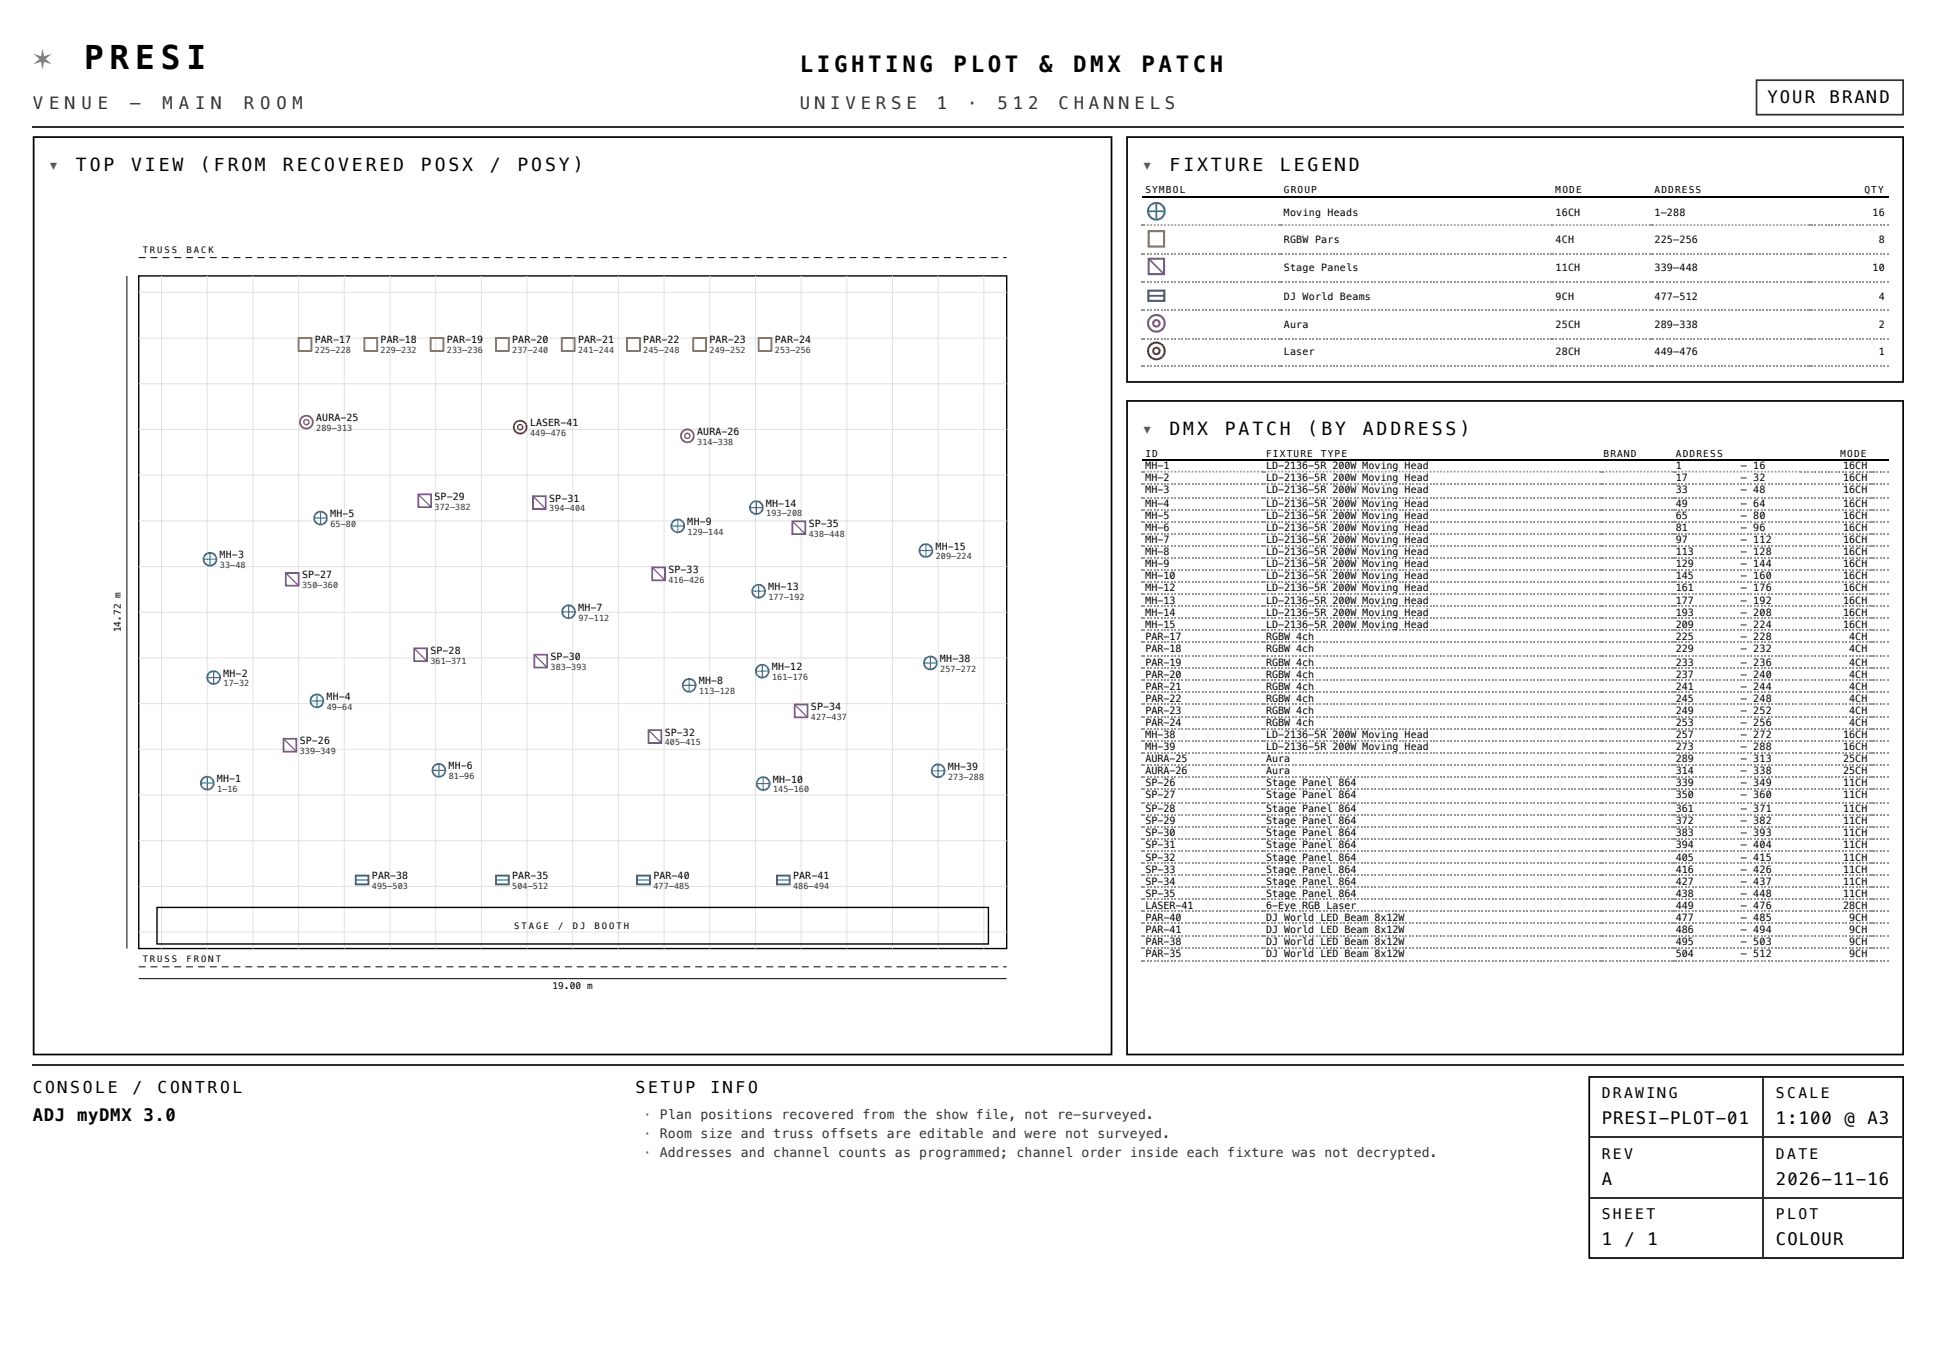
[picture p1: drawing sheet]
<svg xmlns="http://www.w3.org/2000/svg" width="297mm" height="210mm" viewBox="0 0 297 210" stroke-linecap="round" stroke-linejoin="round" font-family="sans-serif">
<defs><g id="words">
<text font-size="5" fill="#7a7a7a" x="5" y="10.6">✶</text>
<text font-size="5" x="12.9" y="10.6">P R E S I</text>
<g font-size="3.4">
<text x="122.7" y="11.1">LIGHTING</text>
<text x="146.3" y="11.1">PLOT</text>
<text x="159.4" y="11.1">&amp;</text>
<text x="164.6" y="11.1">DMX</text>
<text x="175.1" y="11.1">PATCH</text>
</g>
<g font-size="2.8" fill="#5c5c5c">
<text x="7.4" y="26.2">▾</text>
<text x="175.2" y="26.2">▾</text>
<text x="175.2" y="66.7">▾</text>
</g>
<g font-size="2.8">
<text x="11.6" y="26.2">TOP</text>
<text x="20.1" y="26.2">VIEW</text>
<text x="30.7" y="26.2">(FROM</text>
<text x="43.4" y="26.2">RECOVERED</text>
<text x="64.6" y="26.2">POSX</text>
<text x="75.2" y="26.2">/</text>
<text x="79.4" y="26.2">POSY)</text>
<text x="179.4" y="26.2">FIXTURE</text>
<text x="196.4" y="26.2">LEGEND</text>
<text x="179.4" y="66.7">DMX</text>
<text x="187.9" y="66.7">PATCH</text>
<text x="200.6" y="66.7">(BY</text>
<text x="209.1" y="66.7">ADDRESS)</text>
</g>
<g font-size="2.6" fill="#333">
<text x="5" y="16.7">V E N U E</text>
<text x="20" y="16.7">—</text>
<text x="25" y="16.7">M A I N</text>
<text x="37.4" y="16.7">R O O M</text>
<text x="122.7" y="16.7">U N I V E R S E</text>
<text x="143.7" y="16.7">1</text>
<text x="148.4" y="16.7">·</text>
<text x="153" y="16.7">5</text>
<text x="155.4" y="16.7">1</text>
<text x="157.7" y="16.7">2</text>
<text x="162.4" y="16.7">C H A N N E L S</text>
</g>
<g font-size="2.6">
<text x="271.1" y="15.9">YOUR</text>
<text x="280.7" y="15.9">BRAND</text>
<text x="5" y="172">ADJ myDMX 3.0</text>
<text x="245.7" y="172.5">PRESI-PLOT-01</text>
<text x="272.5" y="172.5">1:100</text>
<text x="283" y="172.5">@</text>
<text x="286.5" y="172.5">A3</text>
<text x="245.7" y="181.8">A</text>
<text x="272.5" y="181.8">2026-11-16</text>
<text x="245.7" y="191">1</text>
<text x="249.2" y="191">/</text>
<text x="252.7" y="191">1</text>
<text x="272.5" y="191">COLOUR</text>
</g>
<g font-size="2.5">
<text x="5" y="167.7">CONSOLE</text>
<text x="20.4" y="167.7">/</text>
<text x="24.2" y="167.7">CONTROL</text>
<text x="97.5" y="167.7">SETUP</text>
<text x="109" y="167.7">INFO</text>
</g>
<g font-size="2.2">
<text x="245.7" y="168.5">DRAWING</text>
<text x="272.5" y="168.5">SCALE</text>
<text x="245.7" y="177.8">REV</text>
<text x="272.5" y="177.8">DATE</text>
<text x="245.7" y="187.1">SHEET</text>
<text x="272.5" y="187.1">PLOT</text>
</g>
<g font-size="2" fill="#5c5c5c">
<text x="98.7" y="171.7">· Plan positions recovered from the show file, not re-surveyed.</text>
<text x="98.7" y="174.6">· Room size and truss offsets are editable and were not surveyed.</text>
<text x="98.7" y="177.5">· Addresses and channel counts as programmed; channel order inside each fixture was not decrypted.</text>
</g>
<g font-size="1.5">
<text x="175.7" y="29.6">SYMBOL</text>
<text x="197" y="29.6">GROUP</text>
<text x="238.6" y="29.6">MODE</text>
<text x="253.8" y="29.6">ADDRESS</text>
<text x="286" y="29.6">QTY</text>
<text x="197" y="33.1">Moving Heads</text>
<text x="238.6" y="33.1">16CH</text>
<text x="253.8" y="33.1">1–288</text>
<text x="287.3" y="33.1">16</text>
<text x="197" y="37.3">RGBW Pars</text>
<text x="197" y="41.5">Stage Panels</text>
<text x="238.6" y="37.3">4CH</text>
<text x="238.6" y="41.5">11CH</text>
<text x="253.8" y="37.3">225–256</text>
<text x="253.8" y="41.5">339–448</text>
<text x="287.3" y="41.5">10</text>
<text x="288.2" y="37.3">8</text>
<text x="197" y="46">DJ World Beams</text>
<text x="238.6" y="46">9CH</text>
<text x="253.8" y="46">477–512</text>
<text x="288.2" y="46">4</text>
<text x="48.3" y="52.7">PAR-1</text>
<text x="53" y="52.7">7</text>
<text x="58.4" y="52.7">PA</text>
<text x="60.3" y="52.7">R-18</text>
<text x="68.6" y="52.7">PAR-19</text>
<text x="78.6" y="52.7">PAR-20</text>
<text x="88.7" y="52.7">PAR-21</text>
<text x="98.7" y="52.7">PAR-22</text>
<text x="108.9" y="52.7">PAR-23</text>
<text x="118.9" y="52.7">PAR-24</text>
<text x="197" y="50.3">Aura</text>
<text x="238.6" y="50.3">25CH</text>
<text x="253.8" y="50.3">289–338</text>
<text x="288.2" y="50.3">2</text>
<text x="197" y="54.5">Laser</text>
<text x="238.6" y="54.5">28CH</text>
<text x="253.8" y="54.5">449–476</text>
<text x="288.2" y="54.5">1</text>
<text x="48.5" y="64.6">AURA-</text>
<text x="53.2" y="64.6">25</text>
<text x="81.3" y="65.4">LASER-41</text>
<text x="107" y="66.7">AURA-26</text>
<text x="175.7" y="70.1">ID</text>
<text x="175.7" y="72">MH-1</text>
<text x="194.2" y="70.1">FIXTURE</text>
<text x="194.2" y="72">LD-2136-5R 200W Moving Head</text>
<text x="202.7" y="70.1">TYPE</text>
<text x="246" y="70.1">BRAND</text>
<text x="257.1" y="70.1">ADDRESS</text>
<text x="257.1" y="72">1</text>
<text x="267.1" y="72">– 16</text>
<text x="282.3" y="70.1">MODE</text>
<text x="282.8" y="72">16CH</text>
<text x="66.7" y="76.7">SP-29</text>
<text x="84.3" y="77">SP-3</text>
<text x="88" y="77">1</text>
<text x="117.5" y="77.7">MH-14</text>
<text x="175.7" y="73.8">MH-2</text>
<text x="175.7" y="75.7">MH-3</text>
<text x="175.7" y="77.8">MH-4</text>
<text x="194.2" y="73.8">LD-2136-5R 200W Moving Head</text>
<text x="194.2" y="75.7">LD-2136-5R 200W Moving Head</text>
<text x="194.2" y="77.8">LD-2136-5R 200W Moving Head</text>
<text x="257.1" y="73.8">17</text>
<text x="257.1" y="75.7">33</text>
<text x="257.1" y="77.8">49</text>
<text x="267.1" y="73.8">– 32</text>
<text x="267.1" y="75.7">– 48</text>
<text x="267.1" y="77.8">– 64</text>
<text x="282.8" y="73.8">16CH</text>
<text x="282.8" y="75.7">16CH</text>
<text x="282.8" y="77.8">16CH</text>
<text x="50.7" y="79.3">MH-5</text>
<text x="105.5" y="80.5">MH-9</text>
<text x="124.1" y="80.8">SP-35</text>
<text x="175.7" y="79.6">MH-5</text>
<text x="175.7" y="81.5">MH-6</text>
<text x="175.7" y="83.3">MH-7</text>
<text x="194.2" y="79.6">LD-2136-5R 200W Moving Head</text>
<text x="194.2" y="81.5">LD-2136-5R 200W Moving Head</text>
<text x="194.2" y="83.3">LD-2136-5R 200W Moving Head</text>
<text x="257.1" y="79.6">65</text>
<text x="257.1" y="81.5">81</text>
<text x="257.1" y="83.3">97</text>
<text x="267.1" y="79.6">– 80</text>
<text x="267.1" y="81.5">– 96</text>
<text x="267.1" y="83.3">– 112</text>
<text x="282.8" y="79.6">16CH</text>
<text x="282.8" y="81.5">16CH</text>
<text x="282.8" y="83.3">16CH</text>
<text x="33.7" y="85.6">MH-3</text>
<text x="46.3" y="88.7">SP-27</text>
<text x="102.5" y="87.9">SP-33</text>
<text x="143.5" y="84.3">MH-15</text>
<text x="175.7" y="85.2">MH-8</text>
<text x="175.7" y="87">MH-9</text>
<text x="175.7" y="88.9">MH-10</text>
<text x="194.2" y="85.2">LD-2136-5R 200W Moving Head</text>
<text x="194.2" y="87">LD-2136-5R 200W Moving Head</text>
<text x="194.2" y="88.9">LD-2136-5R 200W Moving Head</text>
<text x="257.1" y="85.2">113</text>
<text x="257.1" y="87">129</text>
<text x="257.1" y="88.9">145</text>
<text x="267.1" y="85.2">– 128</text>
<text x="267.1" y="87">– 144</text>
<text x="267.1" y="88.9">– 160</text>
<text x="282.8" y="85.2">16CH</text>
<text x="282.8" y="87">16CH</text>
<text x="282.8" y="88.9">16CH</text>
<text x="88.7" y="93.7">MH-7</text>
<text x="117.9" y="90.6">MH-13</text>
<text x="175.7" y="90.8">MH-12</text>
<text x="175.7" y="92.6">MH-13</text>
<text x="175.7" y="94.5">MH-14</text>
<text x="194.2" y="90.8">LD-2136-5R 200W Moving Head</text>
<text x="194.2" y="92.6">LD-2136-5R 200W Moving Head</text>
<text x="194.2" y="94.5">LD-2136-5R 200W Moving Head</text>
<text x="257.1" y="90.8">161</text>
<text x="257.1" y="92.6">177</text>
<text x="257.1" y="94.5">193</text>
<text x="267.1" y="90.8">– 176</text>
<text x="267.1" y="92.6">– 192</text>
<text x="267.1" y="94.5">– 208</text>
<text x="282.8" y="90.8">16CH</text>
<text x="282.8" y="92.6">16CH</text>
<text x="282.8" y="94.5">16CH</text>
<text x="66" y="100.3">S</text>
<text x="67" y="100.3">P-28</text>
<text x="84.5" y="101.3">SP-3</text>
<text x="88.2" y="101.3">0</text>
<text x="144.2" y="101.6">MH-38</text>
<text x="175.7" y="96.3">MH-15</text>
<text x="175.7" y="98.2">PAR-17</text>
<text x="175.7" y="100">PAR-18</text>
<text x="194.2" y="96.3">LD-2136-5R 200W Moving Head</text>
<text x="194.2" y="98.2">RGBW 4ch</text>
<text x="194.2" y="100">RGBW 4ch</text>
<text x="257.1" y="96.3">209</text>
<text x="257.1" y="98.2">225</text>
<text x="257.1" y="100">229</text>
<text x="267.1" y="96.3">– 224</text>
<text x="267.1" y="98.2">– 228</text>
<text x="267.1" y="100">– 232</text>
<text x="282.8" y="96.3">16CH</text>
<text x="283.7" y="98.2">4CH</text>
<text x="283.7" y="100">4CH</text>
<text x="34.3" y="103.8">MH-2</text>
<text x="50.1" y="107.4">MH-</text>
<text x="52.9" y="107.4">4</text>
<text x="107.2" y="105">MH</text>
<text x="109.1" y="105">-8</text>
<text x="118.5" y="102.8">MH-12</text>
<text x="175.7" y="102.1">PAR-19</text>
<text x="175.7" y="104">PAR-20</text>
<text x="175.7" y="105.8">PAR-21</text>
<text x="175.7" y="107.7">PAR-22</text>
<text x="194.2" y="102.1">RGBW 4ch</text>
<text x="194.2" y="104">RGBW 4ch</text>
<text x="194.2" y="105.8">RGBW 4ch</text>
<text x="194.2" y="107.7">RGBW 4ch</text>
<text x="257.1" y="102.1">233</text>
<text x="257.1" y="104">237</text>
<text x="257.1" y="105.8">241</text>
<text x="257.1" y="107.7">245</text>
<text x="267.1" y="102.1">– 236</text>
<text x="267.1" y="104">– 240</text>
<text x="267.1" y="105.8">– 244</text>
<text x="267.1" y="107.7">– 248</text>
<text x="283.7" y="102.1">4CH</text>
<text x="283.7" y="104">4CH</text>
<text x="283.7" y="105.8">4CH</text>
<text x="283.7" y="107.7">4CH</text>
<text x="102" y="112.8">SP-32</text>
<text x="124.4" y="108.9">SP-34</text>
<text x="175.7" y="109.5">PAR-23</text>
<text x="175.7" y="111.4">PAR-24</text>
<text x="175.7" y="113.2">MH-38</text>
<text x="194.2" y="109.5">RGBW 4ch</text>
<text x="194.2" y="111.4">RGBW 4ch</text>
<text x="194.2" y="113.2">LD-2136-5R 200W Moving Head</text>
<text x="257.1" y="109.5">249</text>
<text x="257.1" y="111.4">253</text>
<text x="257.1" y="113.2">257</text>
<text x="267.1" y="109.5">– 252</text>
<text x="267.1" y="111.4">– 256</text>
<text x="267.1" y="113.2">– 272</text>
<text x="282.8" y="113.2">16CH</text>
<text x="283.7" y="109.5">4CH</text>
<text x="283.7" y="111.4">4CH</text>
<text x="46" y="114.2">SP-26</text>
<text x="68.8" y="118">MH-6</text>
<text x="145.4" y="118.1">MH-39</text>
<text x="175.7" y="115.1">MH-39</text>
<text x="175.7" y="116.9">AURA-25</text>
<text x="175.7" y="118.8">AURA-26</text>
<text x="194.2" y="115.1">LD-2136-5R 200W Moving Head</text>
<text x="194.2" y="116.9">Aura</text>
<text x="194.2" y="118.8">Aura</text>
<text x="257.1" y="115.1">273</text>
<text x="257.1" y="116.9">289</text>
<text x="257.1" y="118.8">314</text>
<text x="267.1" y="115.1">– 288</text>
<text x="267.1" y="116.9">– 313</text>
<text x="267.1" y="118.8">– 338</text>
<text x="282.8" y="115.1">16CH</text>
<text x="282.8" y="116.9">25CH</text>
<text x="282.8" y="118.8">25CH</text>
<text x="33.3" y="120">MH-1</text>
<text x="118.6" y="120.1">MH-10</text>
<text x="175.7" y="120.7">SP-26</text>
<text x="175.7" y="122.5">SP-27</text>
<text x="175.7" y="124.6">SP-28</text>
<text x="194.2" y="120.7">Stage Panel 864</text>
<text x="194.2" y="122.5">Stage Panel 864</text>
<text x="194.2" y="124.6">Stage Panel 864</text>
<text x="257.1" y="120.7">339</text>
<text x="257.1" y="122.5">350</text>
<text x="257.1" y="124.6">361</text>
<text x="267.1" y="120.7">– 349</text>
<text x="267.1" y="122.5">– 360</text>
<text x="267.1" y="124.6">– 371</text>
<text x="282.8" y="120.7">11CH</text>
<text x="282.8" y="122.5">11CH</text>
<text x="282.8" y="124.6">11CH</text>
<text x="175.7" y="126.5">SP-29</text>
<text x="175.7" y="128.3">SP-30</text>
<text x="175.7" y="130.2">SP-31</text>
<text x="194.2" y="126.5">Stage Panel 864</text>
<text x="194.2" y="128.3">Stage Panel 864</text>
<text x="194.2" y="130.2">Stage Panel 864</text>
<text x="257.1" y="126.5">372</text>
<text x="257.1" y="128.3">383</text>
<text x="257.1" y="130.2">394</text>
<text x="267.1" y="126.5">– 382</text>
<text x="267.1" y="128.3">– 393</text>
<text x="267.1" y="130.2">– 404</text>
<text x="282.8" y="126.5">11CH</text>
<text x="282.8" y="128.3">11CH</text>
<text x="282.8" y="130.2">11CH</text>
<text x="57.1" y="134.9">PAR</text>
<text x="59.9" y="134.9">-38</text>
<text x="78.6" y="134.9">PAR-35</text>
<text x="100.2" y="134.9">PA</text>
<text x="102.1" y="134.9">R-40</text>
<text x="121.7" y="134.9">PAR-41</text>
<text x="175.7" y="132">SP-32</text>
<text x="175.7" y="133.9">SP-33</text>
<text x="175.7" y="135.7">SP-34</text>
<text x="175.7" y="137.6">SP-35</text>
<text x="194.2" y="132">Stage Panel 864</text>
<text x="194.2" y="133.9">Stage Panel 864</text>
<text x="194.2" y="135.7">Stage Panel 864</text>
<text x="194.2" y="137.6">Stage Panel 864</text>
<text x="257.1" y="132">405</text>
<text x="257.1" y="133.9">416</text>
<text x="257.1" y="135.7">427</text>
<text x="257.1" y="137.6">438</text>
<text x="267.1" y="132">– 415</text>
<text x="267.1" y="133.9">– 426</text>
<text x="267.1" y="135.7">– 437</text>
<text x="267.1" y="137.6">– 448</text>
<text x="282.8" y="132">11CH</text>
<text x="282.8" y="133.9">11CH</text>
<text x="282.8" y="135.7">11CH</text>
<text x="282.8" y="137.6">11CH</text>
<text x="175.7" y="139.4">LASER-41</text>
<text x="175.7" y="141.3">PAR-40</text>
<text x="175.7" y="143.1">PAR-41</text>
<text x="194.2" y="139.4">6-Eye RGB Laser</text>
<text x="194.2" y="141.3">DJ World LED Beam 8x12W</text>
<text x="194.2" y="143.1">DJ World LED Beam 8x12W</text>
<text x="257.1" y="139.4">449</text>
<text x="257.1" y="141.3">477</text>
<text x="257.1" y="143.1">486</text>
<text x="267.1" y="139.4">– 476</text>
<text x="267.1" y="141.3">– 485</text>
<text x="267.1" y="143.1">– 494</text>
<text x="282.8" y="139.4">28CH</text>
<text x="283.7" y="141.3">9CH</text>
<text x="283.7" y="143.1">9CH</text>
<text x="175.7" y="145">PAR-38</text>
<text x="175.7" y="146.8">PAR-35</text>
<text x="194.2" y="145">DJ World LED Beam 8x12W</text>
<text x="194.2" y="146.8">DJ World LED Beam 8x12W</text>
<text x="257.1" y="145">495</text>
<text x="257.1" y="146.8">504</text>
<text x="267.1" y="145">– 503</text>
<text x="267.1" y="146.8">– 512</text>
<text x="283.7" y="145">9CH</text>
<text x="283.7" y="146.8">9CH</text>
</g>
<g font-size="1.4">
<text x="21.9" y="38.8">T R U S S</text>
<text x="28.6" y="38.8">B A C K</text>
<text x="18.6" y="97" transform="rotate(-90 18.6 97)">14.72 m</text>
<text x="78.9" y="142.5">S T</text>
<text x="81.1" y="142.5">A G E</text>
<text x="85.6" y="142.5">/</text>
<text x="87.9" y="142.5">D J</text>
<text x="91.2" y="142.5">B O O T H</text>
<text x="21.9" y="147.6">T R U S S</text>
<text x="28.6" y="147.6">F R O N T</text>
<text x="84.8" y="151.7">19.00 m</text>
</g>
<g font-size="1.3" fill="#333">
<text x="48.3" y="54.2">225–22</text>
<text x="53.1" y="54.2">8</text>
<text x="58.4" y="54.2">22</text>
<text x="60" y="54.2">9–232</text>
<text x="68.6" y="54.2">233–236</text>
<text x="78.6" y="54.2">237</text>
<text x="81" y="54.2">–240</text>
<text x="88.7" y="54.2">241–244</text>
<text x="98.7" y="54.2">245–248</text>
<text x="108.9" y="54.2">249–252</text>
<text x="118.9" y="54.2">253–256</text>
<text x="48.5" y="66.1">289–313</text>
<text x="81.3" y="66.9">449–476</text>
<text x="107" y="68.2">314–338</text>
<text x="50.7" y="80.9">65–</text>
<text x="53.1" y="80.9">80</text>
<text x="66.7" y="78.2">372–382</text>
<text x="84.3" y="78.5">394–4</text>
<text x="88.2" y="78.5">04</text>
<text x="105.5" y="82">129–144</text>
<text x="117.5" y="79.2">193–208</text>
<text x="124.1" y="82.3">438–448</text>
<text x="33.7" y="87.2">33–48</text>
<text x="102.5" y="89.4">416–426</text>
<text x="143.5" y="85.8">209–224</text>
<text x="46.3" y="90.2">350–360</text>
<text x="88.7" y="95.2">97–112</text>
<text x="117.9" y="92.1">177–192</text>
<text x="66" y="101.8">361–371</text>
<text x="34.3" y="105.3">17–32</text>
<text x="84.5" y="102.8">383–393</text>
<text x="107.2" y="106.5">113–128</text>
<text x="118.5" y="104.3">161–17</text>
<text x="123.2" y="104.3">6</text>
<text x="144.2" y="103.1">257–272</text>
<text x="50.1" y="108.9">49–64</text>
<text x="124.4" y="110.4">427–437</text>
<text x="46" y="115.7">339–349</text>
<text x="68.8" y="119.6">81–96</text>
<text x="102" y="114.4">405–415</text>
<text x="145.4" y="119.6">273–288</text>
<text x="33.3" y="121.5">1–16</text>
<text x="118.6" y="121.6">145–160</text>
<text x="57.1" y="136.4">495–503</text>
<text x="78.6" y="136.4">504</text>
<text x="81" y="136.4">–512</text>
<text x="100.2" y="136.4">477–485</text>
<text x="121.7" y="136.4">48</text>
<text x="123.3" y="136.4">6–494</text>
</g>
</g></defs>
<path d="M5 19.4h287.1M269.5 12.3h22.5v5.3h-22.5z" fill="none" stroke="#2f2f2f" stroke-width=".26"/>
<path d="M5 20.9h165.7v141h-165.7z" fill="#fff"/>
<path d="M5.2 21h165.3v140.8h-165.3z" fill="none" stroke="#000" stroke-width=".26"/>
<path d="M12.2 28.3h151.4v131.3h-151.4z" fill="#fff"/>
<path d="M21.3 42.3h133.1v103.2h-133.1zM24.1 139.2h127.5v5.6h-127.5z" fill="none" stroke="#000" stroke-width=".21"/>
<g fill="none" stroke="#e2e2e2" stroke-width=".15">
<path d="M21.3 58.9h133.1M21.3 51.9h133.1M21.3 44.9h133.1M24.8 42.3v103.2M31.8 42.3v103.2M38.8 42.3v103.2M45.8 42.3v103.2M52.8 42.3v103.2M59.8 42.3v103.2M66.8 42.3v103.2M73.8 42.3v103.2M80.9 42.3v103.2"/>
<path d="M87.9 42.3v103.2M94.9 42.3v103.2M101.9 42.3v103.2M108.9 42.3v103.2M115.9 42.3v103.2M122.9 42.3v103.2M129.9 42.3v103.2M136.9 42.3v103.2M143.9 42.3v103.2M150.9 42.3v103.2M21.3 79.9h133.1M21.3 72.9h133.1"/>
<path d="M21.3 65.9h133.1M21.3 93.9h133.1M21.3 86.9h133.1M21.3 115h133.1M21.3 108h133.1M21.3 100.9h133.1M21.3 136h133.1M21.3 129h133.1M21.3 122h133.1M21.3 143h133.1"/>
</g>
<g fill="#000">
<path d="M21.3 39.5h1v.1h-1zM23.1 39.5h1.1v.1h-1.1zM24.9 39.5h1.1v.1h-1.1zM26.7 39.5h1.1v.1h-1.1zM28.5 39.5h1.1v.1h-1.1zM30.4 39.5h1v.1h-1zM32.2 39.5h1v.1h-1zM34 39.5h1.1v.1h-1.1zM35.8 39.5h1.1v.1h-1.1zM37.6 39.5h1.1v.1h-1.1zM39.4 39.5h1.1v.1h-1.1zM41.3 39.5h1v.1h-1zM43.1 39.5h1v.1h-1zM44.9 39.5h1.1v.1h-1.1zM46.7 39.5h1.1v.1h-1.1zM48.5 39.5h1.1v.1h-1.1zM50.3 39.5h1.1v.1h-1.1zM52.2 39.5h1v.1h-1zM54 39.5h1v.1h-1zM55.8 39.5h1.1v.1h-1.1zM57.6 39.5h1.1v.1h-1.1zM59.4 39.5h1.1v.1h-1.1zM61.2 39.5h1.1v.1h-1.1zM63.1 39.5h1v.1h-1zM64.9 39.5h1v.1h-1zM66.7 39.5h1.1v.1h-1.1zM68.5 39.5h1.1v.1h-1.1zM70.3 39.5h1.1v.1h-1.1zM72.1 39.5h1.1v.1h-1.1zM74 39.5h1v.1h-1zM75.8 39.5h1v.1h-1zM77.6 39.5h1.1v.1h-1.1zM79.4 39.5h1.1v.1h-1.1zM81.2 39.5h1.1v.1h-1.1zM83 39.5h1.1v.1h-1.1zM84.9 39.5h1v.1h-1zM86.7 39.5h1v.1h-1zM88.5 39.5h1.1v.1h-1.1zM90.3 39.5h1.1v.1h-1.1zM92.1 39.5h1.1v.1h-1.1zM93.9 39.5h1.1v.1h-1.1zM95.8 39.5h1v.1h-1zM97.6 39.5h1v.1h-1zM99.4 39.5h1.1v.1h-1.1zM101.2 39.5h1.1v.1h-1.1zM103 39.5h1.1v.1h-1.1zM104.8 39.5h1.1v.1h-1.1zM106.7 39.5h1v.1h-1zM108.5 39.5h1v.1h-1zM110.3 39.5h1.1v.1h-1.1zM112.1 39.5h1.1v.1h-1.1zM113.9 39.5h1.1v.1h-1.1zM115.7 39.5h1.1v.1h-1.1zM117.6 39.5h1v.1h-1zM119.4 39.5h1v.1h-1zM121.2 39.5h1.1v.1h-1.1zM123 39.5h1.1v.1h-1.1zM124.8 39.5h1.1v.1h-1.1zM126.6 39.5h1.1v.1h-1.1zM128.5 39.5h1v.1h-1zM130.3 39.5h1v.1h-1zM132.1 39.5h1.1v.1h-1.1zM133.9 39.5h1.1v.1h-1.1zM135.7 39.5h1.1v.1h-1.1zM137.5 39.5h1.1v.1h-1.1zM139.4 39.5h1v.1h-1zM141.2 39.5h1v.1h-1zM143 39.5h1.1v.1h-1.1zM144.8 39.5h1.1v.1h-1.1zM146.6 39.5h1.1v.1h-1.1zM148.4 39.5h1.1v.1h-1.1zM150.3 39.5h1v.1h-1zM152.1 39.5h1v.1h-1zM153.9 39.5h.5v.1h-.5z"/>
<path d="M21.3 148.3h1v.1h-1zM23.1 148.3h1.1v.1h-1.1zM24.9 148.3h1.1v.1h-1.1zM26.7 148.3h1.1v.1h-1.1zM28.5 148.3h1.1v.1h-1.1zM30.4 148.3h1v.1h-1zM32.2 148.3h1v.1h-1zM34 148.3h1.1v.1h-1.1zM35.8 148.3h1.1v.1h-1.1zM37.6 148.3h1.1v.1h-1.1zM39.4 148.3h1.1v.1h-1.1zM41.3 148.3h1v.1h-1zM43.1 148.3h1v.1h-1zM44.9 148.3h1.1v.1h-1.1zM46.7 148.3h1.1v.1h-1.1zM48.5 148.3h1.1v.1h-1.1zM50.3 148.3h1.1v.1h-1.1zM52.2 148.3h1v.1h-1zM54 148.3h1v.1h-1zM55.8 148.3h1.1v.1h-1.1zM57.6 148.3h1.1v.1h-1.1zM59.4 148.3h1.1v.1h-1.1zM61.2 148.3h1.1v.1h-1.1zM63.1 148.3h1v.1h-1zM64.9 148.3h1v.1h-1zM66.7 148.3h1.1v.1h-1.1zM68.5 148.3h1.1v.1h-1.1zM70.3 148.3h1.1v.1h-1.1zM72.1 148.3h1.1v.1h-1.1zM74 148.3h1v.1h-1zM75.8 148.3h1v.1h-1zM77.6 148.3h1.1v.1h-1.1zM79.4 148.3h1.1v.1h-1.1zM81.2 148.3h1.1v.1h-1.1zM83 148.3h1.1v.1h-1.1zM84.9 148.3h1v.1h-1zM86.7 148.3h1v.1h-1zM88.5 148.3h1.1v.1h-1.1zM90.3 148.3h1.1v.1h-1.1zM92.1 148.3h1.1v.1h-1.1zM93.9 148.3h1.1v.1h-1.1zM95.8 148.3h1v.1h-1zM97.6 148.3h1v.1h-1zM99.4 148.3h1.1v.1h-1.1zM101.2 148.3h1.1v.1h-1.1zM103 148.3h1.1v.1h-1.1zM104.8 148.3h1.1v.1h-1.1zM106.7 148.3h1v.1h-1zM108.5 148.3h1v.1h-1zM110.3 148.3h1.1v.1h-1.1zM112.1 148.3h1.1v.1h-1.1zM113.9 148.3h1.1v.1h-1.1zM115.7 148.3h1.1v.1h-1.1zM117.6 148.3h1v.1h-1zM119.4 148.3h1v.1h-1zM121.2 148.3h1.1v.1h-1.1zM123 148.3h1.1v.1h-1.1zM124.8 148.3h1.1v.1h-1.1zM126.6 148.3h1.1v.1h-1.1zM128.5 148.3h1v.1h-1zM130.3 148.3h1v.1h-1zM132.1 148.3h1.1v.1h-1.1zM133.9 148.3h1.1v.1h-1.1zM135.7 148.3h1.1v.1h-1.1zM137.5 148.3h1.1v.1h-1.1zM139.4 148.3h1v.1h-1zM141.2 148.3h1v.1h-1zM143 148.3h1.1v.1h-1.1zM144.8 148.3h1.1v.1h-1.1zM146.6 148.3h1.1v.1h-1.1zM148.4 148.3h1.1v.1h-1.1zM150.3 148.3h1v.1h-1zM152.1 148.3h1v.1h-1zM153.9 148.3h.5v.1h-.5z"/>
</g>
<path d="M19.5 42.3v103.2M21.3 150.2h133.1" fill="none" stroke="#000" stroke-width=".15"/>
<g fill="none" stroke="#1f5fbf" stroke-width=".27">
<circle cx="49.2" cy="79.5" r=".98"/>
<circle cx="116" cy="77.9" r=".98"/>
<circle cx="32.2" cy="85.8" r=".98"/>
<circle cx="87.2" cy="93.9" r=".98"/>
<circle cx="104" cy="80.7" r=".98"/>
<circle cx="116.4" cy="90.7" r=".98"/>
<circle cx="142" cy="84.5" r=".98"/>
<circle cx="32.8" cy="104" r=".98"/>
<circle cx="48.6" cy="107.5" r=".98"/>
<circle cx="67.3" cy="118.2" r=".98"/>
<circle cx="105.7" cy="105.2" r=".98"/>
<circle cx="116.9" cy="103" r=".98"/>
<circle cx="142.7" cy="101.7" r=".98"/>
<circle cx="143.9" cy="118.3" r=".98"/>
<circle cx="31.8" cy="120.2" r=".98"/>
<circle cx="117.1" cy="120.2" r=".98"/>
</g>
<g fill="none" stroke="#1f5fbf" stroke-width=".18">
<path d="M48.2 79.5h2M49.2 78.5v2M104 79.7v2M115.1 77.9h1.9M116 76.9v2M31.2 85.8h2M32.2 84.8v2M86.2 93.9h2M87.2 92.9v1.9M103 80.7h2M115.4 90.7h2M116.4 89.7v2"/>
<path d="M141.1 84.5h1.9M142 83.5v2M31.8 104h2M31.8 119.2v1.9M32.8 103v1.9M47.6 107.5h2M48.6 106.6v1.9M66.3 118.2h2M67.3 117.2v2M104.7 105.2h2M105.7 104.2v1.9M116 103h1.9"/>
<path d="M116.9 102v2M117.1 119.2v2M141.8 101.7h1.9M142.7 100.7v2M142.9 118.3h2M143.9 117.3v1.9M30.8 120.2h2M116.1 120.2h2"/>
</g>
<path d="M45.8 51.9h2v1.9h-2zM55.9 51.9h2v1.9h-2zM66.1 51.9h1.9v1.9h-1.9zM76.1 51.9h2v1.9h-2zM86.2 51.9h1.9v1.9h-1.9zM96.2 51.9h2v1.9h-2zM106.4 51.9h1.9v1.9h-1.9zM116.4 51.9h2v1.9h-2z" fill="none" stroke="#b8730a" stroke-width=".27"/>
<g fill="none" stroke="#b02a5c" stroke-width=".27">
<circle cx="47" cy="64.8" r=".98"/>
<circle cx="105.5" cy="66.9" r=".98"/>
</g>
<g fill="none" stroke="#b02a5c" stroke-width=".21">
<circle cx="47" cy="64.8" r=".39"/>
<circle cx="105.5" cy="66.9" r=".39"/>
</g>
<path d="M64.2 75.8h1.9v2h-1.9zM81.8 76.1h1.9v2h-1.9zM121.6 80h1.9v1.9h-1.9zM43.8 87.9h2v2h-2zM63.5 99.5h2v1.9h-2zM100.1 87.1h1.9v1.9h-1.9zM43.5 113.4h2v1.9h-2zM82 100.5h1.9v1.9h-1.9zM99.5 112h2v2h-2zM121.9 108.1h2v2h-2z" fill="none" stroke="#6b3fb0" stroke-width=".27"/>
<path d="M64.2 75.8l1.9 2M81.8 76.1l1.9 2M121.6 80l1.9 1.9M43.8 87.9l2 2M63.5 99.5l2 1.9M100.1 87.1l1.9 1.9M43.5 113.4l2 1.9M82 100.5l1.9 1.9M99.5 112l2 2M121.9 108.1l2 2" fill="none" stroke="#6b3fb0" stroke-width=".18"/>
<circle cx="79.8" cy="65.5" r=".98" fill="none" stroke="#b32020" stroke-width=".27"/>
<circle cx="79.8" cy="65.5" r=".39" fill="none" stroke="#b32020" stroke-width=".21"/>
<path d="M54.6 134.3h1.9v1.4h-1.9zM76.1 134.3h2v1.4h-2zM97.7 134.3h2v1.4h-2zM119.2 134.3h2v1.4h-2z" fill="none" stroke="#0f7a55" stroke-width=".27"/>
<path d="M54.6 135h1.9M76.1 135h2M97.7 135h2M119.2 135h2" fill="none" stroke="#0f7a55" stroke-width=".18"/>
<path d="M172.8 20.9h119.3v37.8h-119.3z" fill="#fff"/>
<path d="M172.9 21h119.1v37.6h-119.1zM175.2 30.3h114.5" fill="none" stroke="#000" stroke-width=".26"/>
<g fill="#999">
<path d="M175.2 34.4h.5v.3h-.5z"/>
<path d="M196.3 34.4h.5v.3h-.5z"/>
<path d="M253.2 34.4h.5v.3h-.5z"/>
<path d="M277.5 34.4h.6v.3h-.6z"/>
<path d="M278.3 34.4h.3v.3h-.3z"/>
<path d="M278.9 34.4h.2v.3h-.2z"/>
<path d="M279.4 34.4h.3v.3h-.3z"/>
<path d="M279.9 34.4h.3v.3h-.3z"/>
<path d="M280.5 34.4h.2v.3h-.2z"/>
<path d="M281 34.4h.3v.3h-.3z"/>
<path d="M281.5 34.4h.3v.3h-.3z"/>
<path d="M282 34.4h.3v.3h-.3z"/>
<path d="M282.6 34.4h.2v.3h-.2z"/>
<path d="M283.1 34.4h.3v.3h-.3z"/>
<path d="M283.6 34.4h.3v.3h-.3z"/>
<path d="M284.2 34.4h.2v.3h-.2z"/>
<path d="M284.7 34.4h.3v.3h-.3z"/>
<path d="M285.2 34.4h.3v.3h-.3z"/>
<path d="M285.7 34.4h.3v.3h-.3z"/>
<path d="M286.3 34.4h.2v.3h-.2z"/>
<path d="M286.8 34.4h.3v.3h-.3z"/>
<path d="M287.3 34.4h.3v.3h-.3z"/>
<path d="M287.9 34.4h.2v.3h-.2z"/>
<path d="M288.4 34.4h.3v.3h-.3z"/>
<path d="M288.9 34.4h.3v.3h-.3z"/>
<path d="M289.5 34.4h.2v.3h-.2z"/>
<path d="M175.2 38.9h.5v.3h-.5z"/>
<path d="M175.9 38.9h.3v.3h-.3z"/>
<path d="M176.5 38.9h.2v.3h-.2z"/>
<path d="M177 38.9h.3v.3h-.3z"/>
<path d="M177.5 38.9h.3v.3h-.3z"/>
<path d="M178.1 38.9h.2v.3h-.2z"/>
<path d="M178.6 38.9h.3v.3h-.3z"/>
<path d="M179.1 38.9h.3v.3h-.3z"/>
<path d="M179.7 38.9h.2v.3h-.2z"/>
<path d="M180.2 38.9h.2v.3h-.2z"/>
<path d="M180.7 38.9h.3v.3h-.3z"/>
<path d="M181.2 38.9h.3v.3h-.3z"/>
<path d="M181.8 38.9h.2v.3h-.2z"/>
<path d="M182.3 38.9h.3v.3h-.3z"/>
<path d="M182.8 38.9h.3v.3h-.3z"/>
<path d="M183.4 38.9h.2v.3h-.2z"/>
<path d="M183.9 38.9h.2v.3h-.2z"/>
<path d="M184.4 38.9h.3v.3h-.3z"/>
<path d="M184.9 38.9h.3v.3h-.3z"/>
<path d="M185.5 38.9h.2v.3h-.2z"/>
<path d="M186 38.9h.3v.3h-.3z"/>
<path d="M186.5 38.9h.3v.3h-.3z"/>
<path d="M187.1 38.9h.2v.3h-.2z"/>
<path d="M187.6 38.9h.3v.3h-.3z"/>
<path d="M188.1 38.9h.3v.3h-.3z"/>
<path d="M188.6 38.9h.3v.3h-.3z"/>
<path d="M189.2 38.9h.2v.3h-.2z"/>
<path d="M189.7 38.9h.3v.3h-.3z"/>
<path d="M190.2 38.9h.3v.3h-.3z"/>
<path d="M190.8 38.9h.2v.3h-.2z"/>
<path d="M191.3 38.9h.3v.3h-.3z"/>
<path d="M191.8 38.9h.3v.3h-.3z"/>
<path d="M192.4 38.9h.2v.3h-.2z"/>
<path d="M192.9 38.9h.2v.3h-.2z"/>
<path d="M193.4 38.9h.3v.3h-.3z"/>
<path d="M193.9 38.9h.3v.3h-.3z"/>
<path d="M194.5 38.9h.2v.3h-.2z"/>
<path d="M195 38.9h.3v.3h-.3z"/>
<path d="M195.5 38.9h.3v.3h-.3z"/>
<path d="M196.1 38.9h.2v.3h-.2z"/>
<path d="M196.3 38.9h.5v.3h-.5z"/>
<path d="M197.1 38.9h.3v.3h-.3z"/>
<path d="M197.6 38.9h.3v.3h-.3z"/>
<path d="M198.2 38.9h.2v.3h-.2z"/>
<path d="M198.7 38.9h.3v.3h-.3z"/>
<path d="M199.2 38.9h.3v.3h-.3z"/>
<path d="M199.8 38.9h.2v.3h-.2z"/>
<path d="M200.3 38.9h.3v.3h-.3z"/>
<path d="M200.8 38.9h.3v.3h-.3z"/>
<path d="M201.3 38.9h.3v.3h-.3z"/>
<path d="M201.9 38.9h.2v.3h-.2z"/>
<path d="M202.4 38.9h.3v.3h-.3z"/>
<path d="M202.9 38.9h.3v.3h-.3z"/>
<path d="M203.5 38.9h.2v.3h-.2z"/>
<path d="M204 38.9h.3v.3h-.3z"/>
<path d="M204.5 38.9h.3v.3h-.3z"/>
<path d="M205.1 38.9h.2v.3h-.2z"/>
<path d="M205.6 38.9h.2v.3h-.2z"/>
<path d="M206.1 38.9h.3v.3h-.3z"/>
<path d="M206.6 38.9h.3v.3h-.3z"/>
<path d="M207.2 38.9h.2v.3h-.2z"/>
<path d="M207.7 38.9h.3v.3h-.3z"/>
<path d="M208.2 38.9h.3v.3h-.3z"/>
<path d="M208.8 38.9h.2v.3h-.2z"/>
<path d="M209.3 38.9h.2v.3h-.2z"/>
<path d="M209.8 38.9h.3v.3h-.3z"/>
<path d="M210.3 38.9h.3v.3h-.3z"/>
<path d="M210.9 38.9h.2v.3h-.2z"/>
<path d="M211.4 38.9h.3v.3h-.3z"/>
<path d="M211.9 38.9h.3v.3h-.3z"/>
<path d="M212.5 38.9h.2v.3h-.2z"/>
<path d="M213 38.9h.3v.3h-.3z"/>
<path d="M213.5 38.9h.3v.3h-.3z"/>
<path d="M214 38.9h.3v.3h-.3z"/>
<path d="M214.6 38.9h.2v.3h-.2z"/>
<path d="M215.1 38.9h.3v.3h-.3z"/>
<path d="M215.6 38.9h.3v.3h-.3z"/>
<path d="M216.2 38.9h.2v.3h-.2z"/>
<path d="M216.7 38.9h.3v.3h-.3z"/>
<path d="M217.2 38.9h.3v.3h-.3z"/>
<path d="M217.8 38.9h.2v.3h-.2z"/>
<path d="M218.3 38.9h.2v.3h-.2z"/>
<path d="M218.8 38.9h.3v.3h-.3z"/>
<path d="M219.3 38.9h.3v.3h-.3z"/>
<path d="M219.9 38.9h.2v.3h-.2z"/>
<path d="M220.4 38.9h.3v.3h-.3z"/>
<path d="M220.9 38.9h.3v.3h-.3z"/>
<path d="M221.5 38.9h.2v.3h-.2z"/>
<path d="M222 38.9h.2v.3h-.2z"/>
<path d="M222.5 38.9h.3v.3h-.3z"/>
<path d="M223 38.9h.3v.3h-.3z"/>
<path d="M223.6 38.9h.2v.3h-.2z"/>
<path d="M224.1 38.9h.3v.3h-.3z"/>
<path d="M224.6 38.9h.3v.3h-.3z"/>
<path d="M225.2 38.9h.2v.3h-.2z"/>
<path d="M225.7 38.9h.3v.3h-.3z"/>
<path d="M226.2 38.9h.3v.3h-.3z"/>
<path d="M226.7 38.9h.3v.3h-.3z"/>
<path d="M227.3 38.9h.2v.3h-.2z"/>
<path d="M227.8 38.9h.3v.3h-.3z"/>
<path d="M228.3 38.9h.3v.3h-.3z"/>
<path d="M228.9 38.9h.2v.3h-.2z"/>
<path d="M229.4 38.9h.3v.3h-.3z"/>
<path d="M229.9 38.9h.3v.3h-.3z"/>
<path d="M230.5 38.9h.2v.3h-.2z"/>
<path d="M231 38.9h.2v.3h-.2z"/>
<path d="M231.5 38.9h.3v.3h-.3z"/>
<path d="M232 38.9h.3v.3h-.3z"/>
<path d="M232.6 38.9h.2v.3h-.2z"/>
<path d="M233.1 38.9h.3v.3h-.3z"/>
<path d="M233.6 38.9h.3v.3h-.3z"/>
<path d="M234.2 38.9h.2v.3h-.2z"/>
<path d="M234.7 38.9h.2v.3h-.2z"/>
<path d="M235.2 38.9h.3v.3h-.3z"/>
<path d="M235.7 38.9h.3v.3h-.3z"/>
<path d="M236.3 38.9h.2v.3h-.2z"/>
<path d="M236.8 38.9h.3v.3h-.3z"/>
<path d="M237.3 38.9h.3v.3h-.3z"/>
<path d="M237.9 38.9h.2v.3h-.2z"/>
<path d="M238.1 38.9h.3v.3h-.3z"/>
<path d="M238.7 38.9h.2v.3h-.2z"/>
<path d="M239.2 38.9h.2v.3h-.2z"/>
<path d="M239.7 38.9h.3v.3h-.3z"/>
<path d="M240.2 38.9h.3v.3h-.3z"/>
<path d="M240.8 38.9h.2v.3h-.2z"/>
<path d="M241.3 38.9h.3v.3h-.3z"/>
<path d="M241.8 38.9h.3v.3h-.3z"/>
<path d="M242.4 38.9h.2v.3h-.2z"/>
<path d="M242.9 38.9h.3v.3h-.3z"/>
<path d="M243.4 38.9h.3v.3h-.3z"/>
<path d="M243.9 38.9h.3v.3h-.3z"/>
<path d="M244.5 38.9h.2v.3h-.2z"/>
<path d="M245 38.9h.3v.3h-.3z"/>
<path d="M245.5 38.9h.3v.3h-.3z"/>
<path d="M246.1 38.9h.2v.3h-.2z"/>
<path d="M246.6 38.9h.3v.3h-.3z"/>
<path d="M247.1 38.9h.3v.3h-.3z"/>
<path d="M247.6 38.9h.3v.3h-.3z"/>
<path d="M248.2 38.9h.2v.3h-.2z"/>
<path d="M248.7 38.9h.3v.3h-.3z"/>
<path d="M249.2 38.9h.3v.3h-.3z"/>
<path d="M249.8 38.9h.2v.3h-.2z"/>
<path d="M250.3 38.9h.3v.3h-.3z"/>
<path d="M250.8 38.9h.3v.3h-.3z"/>
<path d="M251.4 38.9h.2v.3h-.2z"/>
<path d="M251.9 38.9h.2v.3h-.2z"/>
<path d="M252.4 38.9h.3v.3h-.3z"/>
<path d="M252.9 38.9h.3v.3h-.3z"/>
<path d="M253.2 38.9h.5v.3h-.5z"/>
<path d="M254 38.9h.3v.3h-.3z"/>
<path d="M254.5 38.9h.3v.3h-.3z"/>
<path d="M255.1 38.9h.2v.3h-.2z"/>
<path d="M255.6 38.9h.3v.3h-.3z"/>
<path d="M256.1 38.9h.3v.3h-.3z"/>
<path d="M256.6 38.9h.3v.3h-.3z"/>
<path d="M257.2 38.9h.2v.3h-.2z"/>
<path d="M257.7 38.9h.3v.3h-.3z"/>
<path d="M258.2 38.9h.3v.3h-.3z"/>
<path d="M258.8 38.9h.2v.3h-.2z"/>
<path d="M259.3 38.9h.3v.3h-.3z"/>
<path d="M259.8 38.9h.3v.3h-.3z"/>
<path d="M260.3 38.9h.3v.3h-.3z"/>
<path d="M260.9 38.9h.2v.3h-.2z"/>
<path d="M261.4 38.9h.3v.3h-.3z"/>
<path d="M261.9 38.9h.3v.3h-.3z"/>
<path d="M262.5 38.9h.2v.3h-.2z"/>
<path d="M263 38.9h.3v.3h-.3z"/>
<path d="M263.5 38.9h.3v.3h-.3z"/>
<path d="M264.1 38.9h.2v.3h-.2z"/>
<path d="M264.6 38.9h.2v.3h-.2z"/>
<path d="M265.1 38.9h.3v.3h-.3z"/>
<path d="M265.6 38.9h.3v.3h-.3z"/>
<path d="M266.2 38.9h.2v.3h-.2z"/>
<path d="M266.7 38.9h.3v.3h-.3z"/>
<path d="M267.2 38.9h.3v.3h-.3z"/>
<path d="M267.8 38.9h.2v.3h-.2z"/>
<path d="M268.3 38.9h.3v.3h-.3z"/>
<path d="M268.8 38.9h.3v.3h-.3z"/>
<path d="M269.3 38.9h.3v.3h-.3z"/>
<path d="M269.9 38.9h.2v.3h-.2z"/>
<path d="M270.4 38.9h.3v.3h-.3z"/>
<path d="M270.9 38.9h.3v.3h-.3z"/>
<path d="M271.5 38.9h.2v.3h-.2z"/>
<path d="M272 38.9h.3v.3h-.3z"/>
<path d="M272.5 38.9h.3v.3h-.3z"/>
<path d="M273 38.9h.3v.3h-.3z"/>
<path d="M273.6 38.9h.2v.3h-.2z"/>
<path d="M274.1 38.9h.3v.3h-.3z"/>
<path d="M274.6 38.9h.3v.3h-.3z"/>
<path d="M275.2 38.9h.2v.3h-.2z"/>
<path d="M275.7 38.9h.3v.3h-.3z"/>
<path d="M276.2 38.9h.3v.3h-.3z"/>
<path d="M276.8 38.9h.2v.3h-.2z"/>
<path d="M277.3 38.9h.2v.3h-.2z"/>
<path d="M277.5 38.9h.6v.3h-.6z"/>
<path d="M278.3 38.9h.3v.3h-.3z"/>
<path d="M278.9 38.9h.2v.3h-.2z"/>
<path d="M279.4 38.9h.3v.3h-.3z"/>
<path d="M279.9 38.9h.3v.3h-.3z"/>
<path d="M280.5 38.9h.2v.3h-.2z"/>
<path d="M281 38.9h.3v.3h-.3z"/>
<path d="M281.5 38.9h.3v.3h-.3z"/>
<path d="M282 38.9h.3v.3h-.3z"/>
<path d="M282.6 38.9h.2v.3h-.2z"/>
<path d="M283.1 38.9h.3v.3h-.3z"/>
<path d="M283.6 38.9h.3v.3h-.3z"/>
<path d="M284.2 38.9h.2v.3h-.2z"/>
<path d="M284.7 38.9h.3v.3h-.3z"/>
<path d="M285.2 38.9h.3v.3h-.3z"/>
<path d="M285.7 38.9h.3v.3h-.3z"/>
<path d="M286.3 38.9h.2v.3h-.2z"/>
<path d="M286.8 38.9h.3v.3h-.3z"/>
<path d="M287.3 38.9h.3v.3h-.3z"/>
<path d="M287.9 38.9h.2v.3h-.2z"/>
<path d="M288.4 38.9h.3v.3h-.3z"/>
<path d="M288.9 38.9h.3v.3h-.3z"/>
<path d="M289.5 38.9h.2v.3h-.2z"/>
<path d="M175.2 43.1h.5v.3h-.5z"/>
<path d="M175.9 43.1h.3v.3h-.3z"/>
<path d="M176.5 43.1h.2v.3h-.2z"/>
<path d="M177 43.1h.3v.3h-.3z"/>
<path d="M177.5 43.1h.3v.3h-.3z"/>
<path d="M178.1 43.1h.2v.3h-.2z"/>
<path d="M178.6 43.1h.3v.3h-.3z"/>
<path d="M179.1 43.1h.3v.3h-.3z"/>
<path d="M179.7 43.1h.2v.3h-.2z"/>
<path d="M180.2 43.1h.2v.3h-.2z"/>
<path d="M180.7 43.1h.3v.3h-.3z"/>
<path d="M181.2 43.1h.3v.3h-.3z"/>
<path d="M181.8 43.1h.2v.3h-.2z"/>
<path d="M182.3 43.1h.3v.3h-.3z"/>
<path d="M182.8 43.1h.3v.3h-.3z"/>
<path d="M183.4 43.1h.2v.3h-.2z"/>
<path d="M183.9 43.1h.2v.3h-.2z"/>
<path d="M184.4 43.1h.3v.3h-.3z"/>
<path d="M184.9 43.1h.3v.3h-.3z"/>
<path d="M185.5 43.1h.2v.3h-.2z"/>
<path d="M186 43.1h.3v.3h-.3z"/>
<path d="M186.5 43.1h.3v.3h-.3z"/>
<path d="M187.1 43.1h.2v.3h-.2z"/>
<path d="M187.6 43.1h.3v.3h-.3z"/>
<path d="M188.1 43.1h.3v.3h-.3z"/>
<path d="M188.6 43.1h.3v.3h-.3z"/>
<path d="M189.2 43.1h.2v.3h-.2z"/>
<path d="M189.7 43.1h.3v.3h-.3z"/>
<path d="M190.2 43.1h.3v.3h-.3z"/>
<path d="M190.8 43.1h.2v.3h-.2z"/>
<path d="M191.3 43.1h.3v.3h-.3z"/>
<path d="M191.8 43.1h.3v.3h-.3z"/>
<path d="M192.4 43.1h.2v.3h-.2z"/>
<path d="M192.9 43.1h.2v.3h-.2z"/>
<path d="M193.4 43.1h.3v.3h-.3z"/>
<path d="M193.9 43.1h.3v.3h-.3z"/>
<path d="M194.5 43.1h.2v.3h-.2z"/>
<path d="M195 43.1h.3v.3h-.3z"/>
<path d="M195.5 43.1h.3v.3h-.3z"/>
<path d="M196.1 43.1h.2v.3h-.2z"/>
<path d="M196.3 43.1h.5v.3h-.5z"/>
<path d="M197.1 43.1h.3v.3h-.3z"/>
<path d="M197.6 43.1h.3v.3h-.3z"/>
<path d="M198.2 43.1h.2v.3h-.2z"/>
<path d="M198.7 43.1h.3v.3h-.3z"/>
<path d="M199.2 43.1h.3v.3h-.3z"/>
<path d="M199.8 43.1h.2v.3h-.2z"/>
<path d="M200.3 43.1h.3v.3h-.3z"/>
<path d="M200.8 43.1h.3v.3h-.3z"/>
<path d="M201.3 43.1h.3v.3h-.3z"/>
<path d="M201.9 43.1h.2v.3h-.2z"/>
<path d="M202.4 43.1h.3v.3h-.3z"/>
<path d="M202.9 43.1h.3v.3h-.3z"/>
<path d="M203.5 43.1h.2v.3h-.2z"/>
<path d="M204 43.1h.3v.3h-.3z"/>
<path d="M204.5 43.1h.3v.3h-.3z"/>
<path d="M205.1 43.1h.2v.3h-.2z"/>
<path d="M205.6 43.1h.2v.3h-.2z"/>
<path d="M206.1 43.1h.3v.3h-.3z"/>
<path d="M206.6 43.1h.3v.3h-.3z"/>
<path d="M207.2 43.1h.2v.3h-.2z"/>
<path d="M207.7 43.1h.3v.3h-.3z"/>
<path d="M208.2 43.1h.3v.3h-.3z"/>
<path d="M208.8 43.1h.2v.3h-.2z"/>
<path d="M209.3 43.1h.2v.3h-.2z"/>
<path d="M209.8 43.1h.3v.3h-.3z"/>
<path d="M210.3 43.1h.3v.3h-.3z"/>
<path d="M210.9 43.1h.2v.3h-.2z"/>
<path d="M211.4 43.1h.3v.3h-.3z"/>
<path d="M211.9 43.1h.3v.3h-.3z"/>
<path d="M212.5 43.1h.2v.3h-.2z"/>
<path d="M213 43.1h.3v.3h-.3z"/>
<path d="M213.5 43.1h.3v.3h-.3z"/>
<path d="M214 43.1h.3v.3h-.3z"/>
<path d="M214.6 43.1h.2v.3h-.2z"/>
<path d="M215.1 43.1h.3v.3h-.3z"/>
<path d="M215.6 43.1h.3v.3h-.3z"/>
<path d="M216.2 43.1h.2v.3h-.2z"/>
<path d="M216.7 43.1h.3v.3h-.3z"/>
<path d="M217.2 43.1h.3v.3h-.3z"/>
<path d="M217.8 43.1h.2v.3h-.2z"/>
<path d="M218.3 43.1h.2v.3h-.2z"/>
<path d="M218.8 43.1h.3v.3h-.3z"/>
<path d="M219.3 43.1h.3v.3h-.3z"/>
<path d="M219.9 43.1h.2v.3h-.2z"/>
<path d="M220.4 43.1h.3v.3h-.3z"/>
<path d="M220.9 43.1h.3v.3h-.3z"/>
<path d="M221.5 43.1h.2v.3h-.2z"/>
<path d="M222 43.1h.2v.3h-.2z"/>
<path d="M222.5 43.1h.3v.3h-.3z"/>
<path d="M223 43.1h.3v.3h-.3z"/>
<path d="M223.6 43.1h.2v.3h-.2z"/>
<path d="M224.1 43.1h.3v.3h-.3z"/>
<path d="M224.6 43.1h.3v.3h-.3z"/>
<path d="M225.2 43.1h.2v.3h-.2z"/>
<path d="M225.7 43.1h.3v.3h-.3z"/>
<path d="M226.2 43.1h.3v.3h-.3z"/>
<path d="M226.7 43.1h.3v.3h-.3z"/>
<path d="M227.3 43.1h.2v.3h-.2z"/>
<path d="M227.8 43.1h.3v.3h-.3z"/>
<path d="M228.3 43.1h.3v.3h-.3z"/>
<path d="M228.9 43.1h.2v.3h-.2z"/>
<path d="M229.4 43.1h.3v.3h-.3z"/>
<path d="M229.9 43.1h.3v.3h-.3z"/>
<path d="M230.5 43.1h.2v.3h-.2z"/>
<path d="M231 43.1h.2v.3h-.2z"/>
<path d="M231.5 43.1h.3v.3h-.3z"/>
<path d="M232 43.1h.3v.3h-.3z"/>
<path d="M232.6 43.1h.2v.3h-.2z"/>
<path d="M233.1 43.1h.3v.3h-.3z"/>
<path d="M233.6 43.1h.3v.3h-.3z"/>
<path d="M234.2 43.1h.2v.3h-.2z"/>
<path d="M234.7 43.1h.2v.3h-.2z"/>
<path d="M235.2 43.1h.3v.3h-.3z"/>
<path d="M235.7 43.1h.3v.3h-.3z"/>
<path d="M236.3 43.1h.2v.3h-.2z"/>
<path d="M236.8 43.1h.3v.3h-.3z"/>
<path d="M237.3 43.1h.3v.3h-.3z"/>
<path d="M237.9 43.1h.2v.3h-.2z"/>
<path d="M238.1 43.1h.3v.3h-.3z"/>
<path d="M238.7 43.1h.2v.3h-.2z"/>
<path d="M239.2 43.1h.2v.3h-.2z"/>
<path d="M239.7 43.1h.3v.3h-.3z"/>
<path d="M240.2 43.1h.3v.3h-.3z"/>
<path d="M240.8 43.1h.2v.3h-.2z"/>
<path d="M241.3 43.1h.3v.3h-.3z"/>
<path d="M241.8 43.1h.3v.3h-.3z"/>
<path d="M242.4 43.1h.2v.3h-.2z"/>
<path d="M242.9 43.1h.3v.3h-.3z"/>
<path d="M243.4 43.1h.3v.3h-.3z"/>
<path d="M243.9 43.1h.3v.3h-.3z"/>
<path d="M244.5 43.1h.2v.3h-.2z"/>
<path d="M245 43.1h.3v.3h-.3z"/>
<path d="M245.5 43.1h.3v.3h-.3z"/>
<path d="M246.1 43.1h.2v.3h-.2z"/>
<path d="M246.6 43.1h.3v.3h-.3z"/>
<path d="M247.1 43.1h.3v.3h-.3z"/>
<path d="M247.6 43.1h.3v.3h-.3z"/>
<path d="M248.2 43.1h.2v.3h-.2z"/>
<path d="M248.7 43.1h.3v.3h-.3z"/>
<path d="M249.2 43.1h.3v.3h-.3z"/>
<path d="M249.8 43.1h.2v.3h-.2z"/>
<path d="M250.3 43.1h.3v.3h-.3z"/>
<path d="M250.8 43.1h.3v.3h-.3z"/>
<path d="M251.4 43.1h.2v.3h-.2z"/>
<path d="M251.9 43.1h.2v.3h-.2z"/>
<path d="M252.4 43.1h.3v.3h-.3z"/>
<path d="M252.9 43.1h.3v.3h-.3z"/>
<path d="M253.2 43.1h.5v.3h-.5z"/>
<path d="M254 43.1h.3v.3h-.3z"/>
<path d="M254.5 43.1h.3v.3h-.3z"/>
<path d="M255.1 43.1h.2v.3h-.2z"/>
<path d="M255.6 43.1h.3v.3h-.3z"/>
<path d="M256.1 43.1h.3v.3h-.3z"/>
<path d="M256.6 43.1h.3v.3h-.3z"/>
<path d="M257.2 43.1h.2v.3h-.2z"/>
<path d="M257.7 43.1h.3v.3h-.3z"/>
<path d="M258.2 43.1h.3v.3h-.3z"/>
<path d="M258.8 43.1h.2v.3h-.2z"/>
<path d="M259.3 43.1h.3v.3h-.3z"/>
<path d="M259.8 43.1h.3v.3h-.3z"/>
<path d="M260.3 43.1h.3v.3h-.3z"/>
<path d="M260.9 43.1h.2v.3h-.2z"/>
<path d="M261.4 43.1h.3v.3h-.3z"/>
<path d="M261.9 43.1h.3v.3h-.3z"/>
<path d="M262.5 43.1h.2v.3h-.2z"/>
<path d="M263 43.1h.3v.3h-.3z"/>
<path d="M263.5 43.1h.3v.3h-.3z"/>
<path d="M264.1 43.1h.2v.3h-.2z"/>
<path d="M264.6 43.1h.2v.3h-.2z"/>
<path d="M265.1 43.1h.3v.3h-.3z"/>
<path d="M265.6 43.1h.3v.3h-.3z"/>
<path d="M266.2 43.1h.2v.3h-.2z"/>
<path d="M266.7 43.1h.3v.3h-.3z"/>
<path d="M267.2 43.1h.3v.3h-.3z"/>
<path d="M267.8 43.1h.2v.3h-.2z"/>
<path d="M268.3 43.1h.3v.3h-.3z"/>
<path d="M268.8 43.1h.3v.3h-.3z"/>
<path d="M269.3 43.1h.3v.3h-.3z"/>
<path d="M269.9 43.1h.2v.3h-.2z"/>
<path d="M270.4 43.1h.3v.3h-.3z"/>
<path d="M270.9 43.1h.3v.3h-.3z"/>
<path d="M271.5 43.1h.2v.3h-.2z"/>
<path d="M272 43.1h.3v.3h-.3z"/>
<path d="M272.5 43.1h.3v.3h-.3z"/>
<path d="M273 43.1h.3v.3h-.3z"/>
<path d="M273.6 43.1h.2v.3h-.2z"/>
<path d="M274.1 43.1h.3v.3h-.3z"/>
<path d="M274.6 43.1h.3v.3h-.3z"/>
<path d="M275.2 43.1h.2v.3h-.2z"/>
<path d="M275.7 43.1h.3v.3h-.3z"/>
<path d="M276.2 43.1h.3v.3h-.3z"/>
<path d="M276.8 43.1h.2v.3h-.2z"/>
<path d="M277.3 43.1h.2v.3h-.2z"/>
<path d="M277.5 43.1h.6v.3h-.6z"/>
<path d="M278.3 43.1h.3v.3h-.3z"/>
<path d="M278.9 43.1h.2v.3h-.2z"/>
<path d="M279.4 43.1h.3v.3h-.3z"/>
<path d="M279.9 43.1h.3v.3h-.3z"/>
<path d="M280.5 43.1h.2v.3h-.2z"/>
<path d="M281 43.1h.3v.3h-.3z"/>
<path d="M281.5 43.1h.3v.3h-.3z"/>
<path d="M282 43.1h.3v.3h-.3z"/>
<path d="M282.6 43.1h.2v.3h-.2z"/>
<path d="M283.1 43.1h.3v.3h-.3z"/>
<path d="M283.6 43.1h.3v.3h-.3z"/>
<path d="M284.2 43.1h.2v.3h-.2z"/>
<path d="M284.7 43.1h.3v.3h-.3z"/>
<path d="M285.2 43.1h.3v.3h-.3z"/>
<path d="M285.7 43.1h.3v.3h-.3z"/>
<path d="M286.3 43.1h.2v.3h-.2z"/>
<path d="M286.8 43.1h.3v.3h-.3z"/>
<path d="M287.3 43.1h.3v.3h-.3z"/>
<path d="M287.9 43.1h.2v.3h-.2z"/>
<path d="M288.4 43.1h.3v.3h-.3z"/>
<path d="M288.9 43.1h.3v.3h-.3z"/>
<path d="M289.5 43.1h.2v.3h-.2z"/>
<path d="M175.2 47.4h.5v.2h-.5z"/>
<path d="M175.9 47.4h.3v.2h-.3z"/>
<path d="M176.5 47.4h.2v.2h-.2z"/>
<path d="M177 47.4h.3v.2h-.3z"/>
<path d="M177.5 47.4h.3v.2h-.3z"/>
<path d="M178.1 47.4h.2v.2h-.2z"/>
<path d="M178.6 47.4h.3v.2h-.3z"/>
<path d="M179.1 47.4h.3v.2h-.3z"/>
<path d="M179.7 47.4h.2v.2h-.2z"/>
<path d="M180.2 47.4h.2v.2h-.2z"/>
<path d="M180.7 47.4h.3v.2h-.3z"/>
<path d="M181.2 47.4h.3v.2h-.3z"/>
<path d="M181.8 47.4h.2v.2h-.2z"/>
<path d="M182.3 47.4h.3v.2h-.3z"/>
<path d="M182.8 47.4h.3v.2h-.3z"/>
<path d="M183.4 47.4h.2v.2h-.2z"/>
<path d="M183.9 47.4h.2v.2h-.2z"/>
<path d="M184.4 47.4h.3v.2h-.3z"/>
<path d="M184.9 47.4h.3v.2h-.3z"/>
<path d="M185.5 47.4h.2v.2h-.2z"/>
<path d="M186 47.4h.3v.2h-.3z"/>
<path d="M186.5 47.4h.3v.2h-.3z"/>
<path d="M187.1 47.4h.2v.2h-.2z"/>
<path d="M187.6 47.4h.3v.2h-.3z"/>
<path d="M188.1 47.4h.3v.2h-.3z"/>
<path d="M188.6 47.4h.3v.2h-.3z"/>
<path d="M189.2 47.4h.2v.2h-.2z"/>
<path d="M189.7 47.4h.3v.2h-.3z"/>
<path d="M190.2 47.4h.3v.2h-.3z"/>
<path d="M190.8 47.4h.2v.2h-.2z"/>
<path d="M191.3 47.4h.3v.2h-.3z"/>
<path d="M191.8 47.4h.3v.2h-.3z"/>
<path d="M192.4 47.4h.2v.2h-.2z"/>
<path d="M192.9 47.4h.2v.2h-.2z"/>
<path d="M193.4 47.4h.3v.2h-.3z"/>
<path d="M193.9 47.4h.3v.2h-.3z"/>
<path d="M194.5 47.4h.2v.2h-.2z"/>
<path d="M195 47.4h.3v.2h-.3z"/>
<path d="M195.5 47.4h.3v.2h-.3z"/>
<path d="M196.1 47.4h.2v.2h-.2z"/>
<path d="M196.3 47.4h.5v.2h-.5z"/>
<path d="M197.1 47.4h.3v.2h-.3z"/>
<path d="M197.6 47.4h.3v.2h-.3z"/>
<path d="M198.2 47.4h.2v.2h-.2z"/>
<path d="M198.7 47.4h.3v.2h-.3z"/>
<path d="M199.2 47.4h.3v.2h-.3z"/>
<path d="M199.8 47.4h.2v.2h-.2z"/>
<path d="M200.3 47.4h.3v.2h-.3z"/>
<path d="M200.8 47.4h.3v.2h-.3z"/>
<path d="M201.3 47.4h.3v.2h-.3z"/>
<path d="M201.9 47.4h.2v.2h-.2z"/>
<path d="M202.4 47.4h.3v.2h-.3z"/>
<path d="M202.9 47.4h.3v.2h-.3z"/>
<path d="M203.5 47.4h.2v.2h-.2z"/>
<path d="M204 47.4h.3v.2h-.3z"/>
<path d="M204.5 47.4h.3v.2h-.3z"/>
<path d="M205.1 47.4h.2v.2h-.2z"/>
<path d="M205.6 47.4h.2v.2h-.2z"/>
<path d="M206.1 47.4h.3v.2h-.3z"/>
<path d="M206.6 47.4h.3v.2h-.3z"/>
<path d="M207.2 47.4h.2v.2h-.2z"/>
<path d="M207.7 47.4h.3v.2h-.3z"/>
<path d="M208.2 47.4h.3v.2h-.3z"/>
<path d="M208.8 47.4h.2v.2h-.2z"/>
<path d="M209.3 47.4h.2v.2h-.2z"/>
<path d="M209.8 47.4h.3v.2h-.3z"/>
<path d="M210.3 47.4h.3v.2h-.3z"/>
<path d="M210.9 47.4h.2v.2h-.2z"/>
<path d="M211.4 47.4h.3v.2h-.3z"/>
<path d="M211.9 47.4h.3v.2h-.3z"/>
<path d="M212.5 47.4h.2v.2h-.2z"/>
<path d="M213 47.4h.3v.2h-.3z"/>
<path d="M213.5 47.4h.3v.2h-.3z"/>
<path d="M214 47.4h.3v.2h-.3z"/>
<path d="M214.6 47.4h.2v.2h-.2z"/>
<path d="M215.1 47.4h.3v.2h-.3z"/>
<path d="M215.6 47.4h.3v.2h-.3z"/>
<path d="M216.2 47.4h.2v.2h-.2z"/>
<path d="M216.7 47.4h.3v.2h-.3z"/>
<path d="M217.2 47.4h.3v.2h-.3z"/>
<path d="M217.8 47.4h.2v.2h-.2z"/>
<path d="M218.3 47.4h.2v.2h-.2z"/>
<path d="M218.8 47.4h.3v.2h-.3z"/>
<path d="M219.3 47.4h.3v.2h-.3z"/>
<path d="M219.9 47.4h.2v.2h-.2z"/>
<path d="M220.4 47.4h.3v.2h-.3z"/>
<path d="M220.9 47.4h.3v.2h-.3z"/>
<path d="M221.5 47.4h.2v.2h-.2z"/>
<path d="M222 47.4h.2v.2h-.2z"/>
<path d="M222.5 47.4h.3v.2h-.3z"/>
<path d="M223 47.4h.3v.2h-.3z"/>
<path d="M223.6 47.4h.2v.2h-.2z"/>
<path d="M224.1 47.4h.3v.2h-.3z"/>
<path d="M224.6 47.4h.3v.2h-.3z"/>
<path d="M225.2 47.4h.2v.2h-.2z"/>
<path d="M225.7 47.4h.3v.2h-.3z"/>
<path d="M226.2 47.4h.3v.2h-.3z"/>
<path d="M226.7 47.4h.3v.2h-.3z"/>
<path d="M227.3 47.4h.2v.2h-.2z"/>
<path d="M227.8 47.4h.3v.2h-.3z"/>
<path d="M228.3 47.4h.3v.2h-.3z"/>
<path d="M228.9 47.4h.2v.2h-.2z"/>
<path d="M229.4 47.4h.3v.2h-.3z"/>
<path d="M229.9 47.4h.3v.2h-.3z"/>
<path d="M230.5 47.4h.2v.2h-.2z"/>
<path d="M231 47.4h.2v.2h-.2z"/>
<path d="M231.5 47.4h.3v.2h-.3z"/>
<path d="M232 47.4h.3v.2h-.3z"/>
<path d="M232.6 47.4h.2v.2h-.2z"/>
<path d="M233.1 47.4h.3v.2h-.3z"/>
<path d="M233.6 47.4h.3v.2h-.3z"/>
<path d="M234.2 47.4h.2v.2h-.2z"/>
<path d="M234.7 47.4h.2v.2h-.2z"/>
<path d="M235.2 47.4h.3v.2h-.3z"/>
<path d="M235.7 47.4h.3v.2h-.3z"/>
<path d="M236.3 47.4h.2v.2h-.2z"/>
<path d="M236.8 47.4h.3v.2h-.3z"/>
<path d="M237.3 47.4h.3v.2h-.3z"/>
<path d="M237.9 47.4h.2v.2h-.2z"/>
<path d="M238.1 47.4h.3v.2h-.3z"/>
<path d="M238.7 47.4h.2v.2h-.2z"/>
<path d="M239.2 47.4h.2v.2h-.2z"/>
<path d="M239.7 47.4h.3v.2h-.3z"/>
<path d="M240.2 47.4h.3v.2h-.3z"/>
<path d="M240.8 47.4h.2v.2h-.2z"/>
<path d="M241.3 47.4h.3v.2h-.3z"/>
<path d="M241.8 47.4h.3v.2h-.3z"/>
<path d="M242.4 47.4h.2v.2h-.2z"/>
<path d="M242.9 47.4h.3v.2h-.3z"/>
<path d="M243.4 47.4h.3v.2h-.3z"/>
<path d="M243.9 47.4h.3v.2h-.3z"/>
<path d="M244.5 47.4h.2v.2h-.2z"/>
<path d="M245 47.4h.3v.2h-.3z"/>
<path d="M245.5 47.4h.3v.2h-.3z"/>
<path d="M246.1 47.4h.2v.2h-.2z"/>
<path d="M246.6 47.4h.3v.2h-.3z"/>
<path d="M247.1 47.4h.3v.2h-.3z"/>
<path d="M247.6 47.4h.3v.2h-.3z"/>
<path d="M248.2 47.4h.2v.2h-.2z"/>
<path d="M248.7 47.4h.3v.2h-.3z"/>
<path d="M249.2 47.4h.3v.2h-.3z"/>
<path d="M249.8 47.4h.2v.2h-.2z"/>
<path d="M250.3 47.4h.3v.2h-.3z"/>
<path d="M250.8 47.4h.3v.2h-.3z"/>
<path d="M251.4 47.4h.2v.2h-.2z"/>
<path d="M251.9 47.4h.2v.2h-.2z"/>
<path d="M252.4 47.4h.3v.2h-.3z"/>
<path d="M252.9 47.4h.3v.2h-.3z"/>
<path d="M253.2 47.4h.5v.2h-.5z"/>
<path d="M254 47.4h.3v.2h-.3z"/>
<path d="M254.5 47.4h.3v.2h-.3z"/>
<path d="M255.1 47.4h.2v.2h-.2z"/>
<path d="M255.6 47.4h.3v.2h-.3z"/>
<path d="M256.1 47.4h.3v.2h-.3z"/>
<path d="M256.6 47.4h.3v.2h-.3z"/>
<path d="M257.2 47.4h.2v.2h-.2z"/>
<path d="M257.7 47.4h.3v.2h-.3z"/>
<path d="M258.2 47.4h.3v.2h-.3z"/>
<path d="M258.8 47.4h.2v.2h-.2z"/>
<path d="M259.3 47.4h.3v.2h-.3z"/>
<path d="M259.8 47.4h.3v.2h-.3z"/>
<path d="M260.3 47.4h.3v.2h-.3z"/>
<path d="M260.9 47.4h.2v.2h-.2z"/>
<path d="M261.4 47.4h.3v.2h-.3z"/>
<path d="M261.9 47.4h.3v.2h-.3z"/>
<path d="M262.5 47.4h.2v.2h-.2z"/>
<path d="M263 47.4h.3v.2h-.3z"/>
<path d="M263.5 47.4h.3v.2h-.3z"/>
<path d="M264.1 47.4h.2v.2h-.2z"/>
<path d="M264.6 47.4h.2v.2h-.2z"/>
<path d="M265.1 47.4h.3v.2h-.3z"/>
<path d="M265.6 47.4h.3v.2h-.3z"/>
<path d="M266.2 47.4h.2v.2h-.2z"/>
<path d="M266.7 47.4h.3v.2h-.3z"/>
<path d="M267.2 47.4h.3v.2h-.3z"/>
<path d="M267.8 47.4h.2v.2h-.2z"/>
<path d="M268.3 47.4h.3v.2h-.3z"/>
<path d="M268.8 47.4h.3v.2h-.3z"/>
<path d="M269.3 47.4h.3v.2h-.3z"/>
<path d="M269.9 47.4h.2v.2h-.2z"/>
<path d="M270.4 47.4h.3v.2h-.3z"/>
<path d="M270.9 47.4h.3v.2h-.3z"/>
<path d="M271.5 47.4h.2v.2h-.2z"/>
<path d="M272 47.4h.3v.2h-.3z"/>
<path d="M272.5 47.4h.3v.2h-.3z"/>
<path d="M273 47.4h.3v.2h-.3z"/>
<path d="M273.6 47.4h.2v.2h-.2z"/>
<path d="M274.1 47.4h.3v.2h-.3z"/>
<path d="M274.6 47.4h.3v.2h-.3z"/>
<path d="M275.2 47.4h.2v.2h-.2z"/>
<path d="M275.7 47.4h.3v.2h-.3z"/>
<path d="M276.2 47.4h.3v.2h-.3z"/>
<path d="M276.8 47.4h.2v.2h-.2z"/>
<path d="M277.3 47.4h.2v.2h-.2z"/>
<path d="M277.5 47.4h.6v.2h-.6z"/>
<path d="M278.3 47.4h.3v.2h-.3z"/>
<path d="M278.9 47.4h.2v.2h-.2z"/>
<path d="M279.4 47.4h.3v.2h-.3z"/>
<path d="M279.9 47.4h.3v.2h-.3z"/>
<path d="M280.5 47.4h.2v.2h-.2z"/>
<path d="M281 47.4h.3v.2h-.3z"/>
<path d="M281.5 47.4h.3v.2h-.3z"/>
<path d="M282 47.4h.3v.2h-.3z"/>
<path d="M282.6 47.4h.2v.2h-.2z"/>
<path d="M283.1 47.4h.3v.2h-.3z"/>
<path d="M283.6 47.4h.3v.2h-.3z"/>
<path d="M284.2 47.4h.2v.2h-.2z"/>
<path d="M284.7 47.4h.3v.2h-.3z"/>
<path d="M285.2 47.4h.3v.2h-.3z"/>
<path d="M285.7 47.4h.3v.2h-.3z"/>
<path d="M286.3 47.4h.2v.2h-.2z"/>
<path d="M286.8 47.4h.3v.2h-.3z"/>
<path d="M287.3 47.4h.3v.2h-.3z"/>
<path d="M287.9 47.4h.2v.2h-.2z"/>
<path d="M288.4 47.4h.3v.2h-.3z"/>
<path d="M288.9 47.4h.3v.2h-.3z"/>
<path d="M289.5 47.4h.2v.2h-.2z"/>
<path d="M175.2 51.9h.5v.2h-.5z"/>
<path d="M175.9 51.9h.3v.2h-.3z"/>
<path d="M176.5 51.9h.2v.2h-.2z"/>
<path d="M177 51.9h.3v.2h-.3z"/>
<path d="M177.5 51.9h.3v.2h-.3z"/>
<path d="M178.1 51.9h.2v.2h-.2z"/>
<path d="M178.6 51.9h.3v.2h-.3z"/>
<path d="M179.1 51.9h.3v.2h-.3z"/>
<path d="M179.7 51.9h.2v.2h-.2z"/>
<path d="M180.2 51.9h.2v.2h-.2z"/>
<path d="M180.7 51.9h.3v.2h-.3z"/>
<path d="M181.2 51.9h.3v.2h-.3z"/>
<path d="M181.8 51.9h.2v.2h-.2z"/>
<path d="M182.3 51.9h.3v.2h-.3z"/>
<path d="M182.8 51.9h.3v.2h-.3z"/>
<path d="M183.4 51.9h.2v.2h-.2z"/>
<path d="M183.9 51.9h.2v.2h-.2z"/>
<path d="M184.4 51.9h.3v.2h-.3z"/>
<path d="M184.9 51.9h.3v.2h-.3z"/>
<path d="M185.5 51.9h.2v.2h-.2z"/>
<path d="M186 51.9h.3v.2h-.3z"/>
<path d="M186.5 51.9h.3v.2h-.3z"/>
<path d="M187.1 51.9h.2v.2h-.2z"/>
<path d="M187.6 51.9h.3v.2h-.3z"/>
<path d="M188.1 51.9h.3v.2h-.3z"/>
<path d="M188.6 51.9h.3v.2h-.3z"/>
<path d="M189.2 51.9h.2v.2h-.2z"/>
<path d="M189.7 51.9h.3v.2h-.3z"/>
<path d="M190.2 51.9h.3v.2h-.3z"/>
<path d="M190.8 51.9h.2v.2h-.2z"/>
<path d="M191.3 51.9h.3v.2h-.3z"/>
<path d="M191.8 51.9h.3v.2h-.3z"/>
<path d="M192.4 51.9h.2v.2h-.2z"/>
<path d="M192.9 51.9h.2v.2h-.2z"/>
<path d="M193.4 51.9h.3v.2h-.3z"/>
<path d="M193.9 51.9h.3v.2h-.3z"/>
<path d="M194.5 51.9h.2v.2h-.2z"/>
<path d="M195 51.9h.3v.2h-.3z"/>
<path d="M195.5 51.9h.3v.2h-.3z"/>
<path d="M196.1 51.9h.2v.2h-.2z"/>
<path d="M196.3 51.9h.5v.2h-.5z"/>
<path d="M197.1 51.9h.3v.2h-.3z"/>
<path d="M197.6 51.9h.3v.2h-.3z"/>
<path d="M198.2 51.9h.2v.2h-.2z"/>
<path d="M198.7 51.9h.3v.2h-.3z"/>
<path d="M199.2 51.9h.3v.2h-.3z"/>
<path d="M199.8 51.9h.2v.2h-.2z"/>
<path d="M200.3 51.9h.3v.2h-.3z"/>
<path d="M200.8 51.9h.3v.2h-.3z"/>
<path d="M201.3 51.9h.3v.2h-.3z"/>
<path d="M201.9 51.9h.2v.2h-.2z"/>
<path d="M202.4 51.9h.3v.2h-.3z"/>
<path d="M202.9 51.9h.3v.2h-.3z"/>
<path d="M203.5 51.9h.2v.2h-.2z"/>
<path d="M204 51.9h.3v.2h-.3z"/>
<path d="M204.5 51.9h.3v.2h-.3z"/>
<path d="M205.1 51.9h.2v.2h-.2z"/>
<path d="M205.6 51.9h.2v.2h-.2z"/>
<path d="M206.1 51.9h.3v.2h-.3z"/>
<path d="M206.6 51.9h.3v.2h-.3z"/>
<path d="M207.2 51.9h.2v.2h-.2z"/>
<path d="M207.7 51.9h.3v.2h-.3z"/>
<path d="M208.2 51.9h.3v.2h-.3z"/>
<path d="M208.8 51.9h.2v.2h-.2z"/>
<path d="M209.3 51.9h.2v.2h-.2z"/>
<path d="M209.8 51.9h.3v.2h-.3z"/>
<path d="M210.3 51.9h.3v.2h-.3z"/>
<path d="M210.9 51.9h.2v.2h-.2z"/>
<path d="M211.4 51.9h.3v.2h-.3z"/>
<path d="M211.9 51.9h.3v.2h-.3z"/>
<path d="M212.5 51.9h.2v.2h-.2z"/>
<path d="M213 51.9h.3v.2h-.3z"/>
<path d="M213.5 51.9h.3v.2h-.3z"/>
<path d="M214 51.9h.3v.2h-.3z"/>
<path d="M214.6 51.9h.2v.2h-.2z"/>
<path d="M215.1 51.9h.3v.2h-.3z"/>
<path d="M215.6 51.9h.3v.2h-.3z"/>
<path d="M216.2 51.9h.2v.2h-.2z"/>
<path d="M216.7 51.9h.3v.2h-.3z"/>
<path d="M217.2 51.9h.3v.2h-.3z"/>
<path d="M217.8 51.9h.2v.2h-.2z"/>
<path d="M218.3 51.9h.2v.2h-.2z"/>
<path d="M218.8 51.9h.3v.2h-.3z"/>
<path d="M219.3 51.9h.3v.2h-.3z"/>
<path d="M219.9 51.9h.2v.2h-.2z"/>
<path d="M220.4 51.9h.3v.2h-.3z"/>
<path d="M220.9 51.9h.3v.2h-.3z"/>
<path d="M221.5 51.9h.2v.2h-.2z"/>
<path d="M222 51.9h.2v.2h-.2z"/>
<path d="M222.5 51.9h.3v.2h-.3z"/>
<path d="M223 51.9h.3v.2h-.3z"/>
<path d="M223.6 51.9h.2v.2h-.2z"/>
<path d="M224.1 51.9h.3v.2h-.3z"/>
<path d="M224.6 51.9h.3v.2h-.3z"/>
<path d="M225.2 51.9h.2v.2h-.2z"/>
<path d="M225.7 51.9h.3v.2h-.3z"/>
<path d="M226.2 51.9h.3v.2h-.3z"/>
<path d="M226.7 51.9h.3v.2h-.3z"/>
<path d="M227.3 51.9h.2v.2h-.2z"/>
<path d="M227.8 51.9h.3v.2h-.3z"/>
<path d="M228.3 51.9h.3v.2h-.3z"/>
<path d="M228.9 51.9h.2v.2h-.2z"/>
<path d="M229.4 51.9h.3v.2h-.3z"/>
<path d="M229.9 51.9h.3v.2h-.3z"/>
<path d="M230.5 51.9h.2v.2h-.2z"/>
<path d="M231 51.9h.2v.2h-.2z"/>
<path d="M231.5 51.9h.3v.2h-.3z"/>
<path d="M232 51.9h.3v.2h-.3z"/>
<path d="M232.6 51.9h.2v.2h-.2z"/>
<path d="M233.1 51.9h.3v.2h-.3z"/>
<path d="M233.6 51.9h.3v.2h-.3z"/>
<path d="M234.2 51.9h.2v.2h-.2z"/>
<path d="M234.7 51.9h.2v.2h-.2z"/>
<path d="M235.2 51.9h.3v.2h-.3z"/>
<path d="M235.7 51.9h.3v.2h-.3z"/>
<path d="M236.3 51.9h.2v.2h-.2z"/>
<path d="M236.8 51.9h.3v.2h-.3z"/>
<path d="M237.3 51.9h.3v.2h-.3z"/>
<path d="M237.9 51.9h.2v.2h-.2z"/>
<path d="M238.1 51.9h.3v.2h-.3z"/>
<path d="M238.7 51.9h.2v.2h-.2z"/>
<path d="M239.2 51.9h.2v.2h-.2z"/>
<path d="M239.7 51.9h.3v.2h-.3z"/>
<path d="M240.2 51.9h.3v.2h-.3z"/>
<path d="M240.8 51.9h.2v.2h-.2z"/>
<path d="M241.3 51.9h.3v.2h-.3z"/>
<path d="M241.8 51.9h.3v.2h-.3z"/>
<path d="M242.4 51.9h.2v.2h-.2z"/>
<path d="M242.9 51.9h.3v.2h-.3z"/>
<path d="M243.4 51.9h.3v.2h-.3z"/>
<path d="M243.9 51.9h.3v.2h-.3z"/>
<path d="M244.5 51.9h.2v.2h-.2z"/>
<path d="M245 51.9h.3v.2h-.3z"/>
<path d="M245.5 51.9h.3v.2h-.3z"/>
<path d="M246.1 51.9h.2v.2h-.2z"/>
<path d="M246.6 51.9h.3v.2h-.3z"/>
<path d="M247.1 51.9h.3v.2h-.3z"/>
<path d="M247.6 51.9h.3v.2h-.3z"/>
<path d="M248.2 51.9h.2v.2h-.2z"/>
<path d="M248.7 51.9h.3v.2h-.3z"/>
<path d="M249.2 51.9h.3v.2h-.3z"/>
<path d="M249.8 51.9h.2v.2h-.2z"/>
<path d="M250.3 51.9h.3v.2h-.3z"/>
<path d="M250.8 51.9h.3v.2h-.3z"/>
<path d="M251.4 51.9h.2v.2h-.2z"/>
<path d="M251.9 51.9h.2v.2h-.2z"/>
<path d="M252.4 51.9h.3v.2h-.3z"/>
<path d="M252.9 51.9h.3v.2h-.3z"/>
<path d="M253.2 51.9h.5v.2h-.5z"/>
<path d="M254 51.9h.3v.2h-.3z"/>
<path d="M254.5 51.9h.3v.2h-.3z"/>
<path d="M255.1 51.9h.2v.2h-.2z"/>
<path d="M255.6 51.9h.3v.2h-.3z"/>
<path d="M256.1 51.9h.3v.2h-.3z"/>
<path d="M256.6 51.9h.3v.2h-.3z"/>
<path d="M257.2 51.9h.2v.2h-.2z"/>
<path d="M257.7 51.9h.3v.2h-.3z"/>
<path d="M258.2 51.9h.3v.2h-.3z"/>
<path d="M258.8 51.9h.2v.2h-.2z"/>
<path d="M259.3 51.9h.3v.2h-.3z"/>
<path d="M259.8 51.9h.3v.2h-.3z"/>
<path d="M260.3 51.9h.3v.2h-.3z"/>
<path d="M260.9 51.9h.2v.2h-.2z"/>
<path d="M261.4 51.9h.3v.2h-.3z"/>
<path d="M261.9 51.9h.3v.2h-.3z"/>
<path d="M262.5 51.9h.2v.2h-.2z"/>
<path d="M263 51.9h.3v.2h-.3z"/>
<path d="M263.5 51.9h.3v.2h-.3z"/>
<path d="M264.1 51.9h.2v.2h-.2z"/>
<path d="M264.6 51.9h.2v.2h-.2z"/>
<path d="M265.1 51.9h.3v.2h-.3z"/>
<path d="M265.6 51.9h.3v.2h-.3z"/>
<path d="M266.2 51.9h.2v.2h-.2z"/>
<path d="M266.7 51.9h.3v.2h-.3z"/>
<path d="M267.2 51.9h.3v.2h-.3z"/>
<path d="M267.8 51.9h.2v.2h-.2z"/>
<path d="M268.3 51.9h.3v.2h-.3z"/>
<path d="M268.8 51.9h.3v.2h-.3z"/>
<path d="M269.3 51.9h.3v.2h-.3z"/>
<path d="M269.9 51.9h.2v.2h-.2z"/>
<path d="M270.4 51.9h.3v.2h-.3z"/>
<path d="M270.9 51.9h.3v.2h-.3z"/>
<path d="M271.5 51.9h.2v.2h-.2z"/>
<path d="M272 51.9h.3v.2h-.3z"/>
<path d="M272.5 51.9h.3v.2h-.3z"/>
<path d="M273 51.9h.3v.2h-.3z"/>
<path d="M273.6 51.9h.2v.2h-.2z"/>
<path d="M274.1 51.9h.3v.2h-.3z"/>
<path d="M274.6 51.9h.3v.2h-.3z"/>
<path d="M275.2 51.9h.2v.2h-.2z"/>
<path d="M275.7 51.9h.3v.2h-.3z"/>
<path d="M276.2 51.9h.3v.2h-.3z"/>
<path d="M276.8 51.9h.2v.2h-.2z"/>
<path d="M277.3 51.9h.2v.2h-.2z"/>
<path d="M277.5 51.9h.6v.2h-.6z"/>
<path d="M278.3 51.9h.3v.2h-.3z"/>
<path d="M278.9 51.9h.2v.2h-.2z"/>
<path d="M279.4 51.9h.3v.2h-.3z"/>
<path d="M279.9 51.9h.3v.2h-.3z"/>
<path d="M280.5 51.9h.2v.2h-.2z"/>
<path d="M281 51.9h.3v.2h-.3z"/>
<path d="M281.5 51.9h.3v.2h-.3z"/>
<path d="M282 51.9h.3v.2h-.3z"/>
<path d="M282.6 51.9h.2v.2h-.2z"/>
<path d="M283.1 51.9h.3v.2h-.3z"/>
<path d="M283.6 51.9h.3v.2h-.3z"/>
<path d="M284.2 51.9h.2v.2h-.2z"/>
<path d="M284.7 51.9h.3v.2h-.3z"/>
<path d="M285.2 51.9h.3v.2h-.3z"/>
<path d="M285.7 51.9h.3v.2h-.3z"/>
<path d="M286.3 51.9h.2v.2h-.2z"/>
<path d="M286.8 51.9h.3v.2h-.3z"/>
<path d="M287.3 51.9h.3v.2h-.3z"/>
<path d="M287.9 51.9h.2v.2h-.2z"/>
<path d="M288.4 51.9h.3v.2h-.3z"/>
<path d="M288.9 51.9h.3v.2h-.3z"/>
<path d="M289.5 51.9h.2v.2h-.2z"/>
<path d="M175.2 56.1h.5v.3h-.5z"/>
<path d="M175.9 56.1h.3v.3h-.3z"/>
<path d="M176.5 56.1h.2v.3h-.2z"/>
<path d="M177 56.1h.3v.3h-.3z"/>
<path d="M177.5 56.1h.3v.3h-.3z"/>
<path d="M178.1 56.1h.2v.3h-.2z"/>
<path d="M178.6 56.1h.3v.3h-.3z"/>
<path d="M179.1 56.1h.3v.3h-.3z"/>
<path d="M179.7 56.1h.2v.3h-.2z"/>
<path d="M180.2 56.1h.2v.3h-.2z"/>
<path d="M180.7 56.1h.3v.3h-.3z"/>
<path d="M181.2 56.1h.3v.3h-.3z"/>
<path d="M181.8 56.1h.2v.3h-.2z"/>
<path d="M182.3 56.1h.3v.3h-.3z"/>
<path d="M182.8 56.1h.3v.3h-.3z"/>
<path d="M183.4 56.1h.2v.3h-.2z"/>
<path d="M183.9 56.1h.2v.3h-.2z"/>
<path d="M184.4 56.1h.3v.3h-.3z"/>
<path d="M184.9 56.1h.3v.3h-.3z"/>
<path d="M185.5 56.1h.2v.3h-.2z"/>
<path d="M186 56.1h.3v.3h-.3z"/>
<path d="M186.5 56.1h.3v.3h-.3z"/>
<path d="M187.1 56.1h.2v.3h-.2z"/>
<path d="M187.6 56.1h.3v.3h-.3z"/>
<path d="M188.1 56.1h.3v.3h-.3z"/>
<path d="M188.6 56.1h.3v.3h-.3z"/>
<path d="M189.2 56.1h.2v.3h-.2z"/>
<path d="M189.7 56.1h.3v.3h-.3z"/>
<path d="M190.2 56.1h.3v.3h-.3z"/>
<path d="M190.8 56.1h.2v.3h-.2z"/>
<path d="M191.3 56.1h.3v.3h-.3z"/>
<path d="M191.8 56.1h.3v.3h-.3z"/>
<path d="M192.4 56.1h.2v.3h-.2z"/>
<path d="M192.9 56.1h.2v.3h-.2z"/>
<path d="M193.4 56.1h.3v.3h-.3z"/>
<path d="M193.9 56.1h.3v.3h-.3z"/>
<path d="M194.5 56.1h.2v.3h-.2z"/>
<path d="M195 56.1h.3v.3h-.3z"/>
<path d="M195.5 56.1h.3v.3h-.3z"/>
<path d="M196.1 56.1h.2v.3h-.2z"/>
<path d="M196.3 56.1h.5v.3h-.5z"/>
<path d="M197.1 56.1h.3v.3h-.3z"/>
<path d="M197.6 56.1h.3v.3h-.3z"/>
<path d="M198.2 56.1h.2v.3h-.2z"/>
<path d="M198.7 56.1h.3v.3h-.3z"/>
<path d="M199.2 56.1h.3v.3h-.3z"/>
<path d="M199.8 56.1h.2v.3h-.2z"/>
<path d="M200.3 56.1h.3v.3h-.3z"/>
<path d="M200.8 56.1h.3v.3h-.3z"/>
<path d="M201.3 56.1h.3v.3h-.3z"/>
<path d="M201.9 56.1h.2v.3h-.2z"/>
<path d="M202.4 56.1h.3v.3h-.3z"/>
<path d="M202.9 56.1h.3v.3h-.3z"/>
<path d="M203.5 56.1h.2v.3h-.2z"/>
<path d="M204 56.1h.3v.3h-.3z"/>
<path d="M204.5 56.1h.3v.3h-.3z"/>
<path d="M205.1 56.1h.2v.3h-.2z"/>
<path d="M205.6 56.1h.2v.3h-.2z"/>
<path d="M206.1 56.1h.3v.3h-.3z"/>
<path d="M206.6 56.1h.3v.3h-.3z"/>
<path d="M207.2 56.1h.2v.3h-.2z"/>
<path d="M207.7 56.1h.3v.3h-.3z"/>
<path d="M208.2 56.1h.3v.3h-.3z"/>
<path d="M208.8 56.1h.2v.3h-.2z"/>
<path d="M209.3 56.1h.2v.3h-.2z"/>
<path d="M209.8 56.1h.3v.3h-.3z"/>
<path d="M210.3 56.1h.3v.3h-.3z"/>
<path d="M210.9 56.1h.2v.3h-.2z"/>
<path d="M211.4 56.1h.3v.3h-.3z"/>
<path d="M211.9 56.1h.3v.3h-.3z"/>
<path d="M212.5 56.1h.2v.3h-.2z"/>
<path d="M213 56.1h.3v.3h-.3z"/>
<path d="M213.5 56.1h.3v.3h-.3z"/>
<path d="M214 56.1h.3v.3h-.3z"/>
<path d="M214.6 56.1h.2v.3h-.2z"/>
<path d="M215.1 56.1h.3v.3h-.3z"/>
<path d="M215.6 56.1h.3v.3h-.3z"/>
<path d="M216.2 56.1h.2v.3h-.2z"/>
<path d="M216.7 56.1h.3v.3h-.3z"/>
<path d="M217.2 56.1h.3v.3h-.3z"/>
<path d="M217.8 56.1h.2v.3h-.2z"/>
<path d="M218.3 56.1h.2v.3h-.2z"/>
<path d="M218.8 56.1h.3v.3h-.3z"/>
<path d="M219.3 56.1h.3v.3h-.3z"/>
<path d="M219.9 56.1h.2v.3h-.2z"/>
<path d="M220.4 56.1h.3v.3h-.3z"/>
<path d="M220.9 56.1h.3v.3h-.3z"/>
<path d="M221.5 56.1h.2v.3h-.2z"/>
<path d="M222 56.1h.2v.3h-.2z"/>
<path d="M222.5 56.1h.3v.3h-.3z"/>
<path d="M223 56.1h.3v.3h-.3z"/>
<path d="M223.6 56.1h.2v.3h-.2z"/>
<path d="M224.1 56.1h.3v.3h-.3z"/>
<path d="M224.6 56.1h.3v.3h-.3z"/>
<path d="M225.2 56.1h.2v.3h-.2z"/>
<path d="M225.7 56.1h.3v.3h-.3z"/>
<path d="M226.2 56.1h.3v.3h-.3z"/>
<path d="M226.7 56.1h.3v.3h-.3z"/>
<path d="M227.3 56.1h.2v.3h-.2z"/>
<path d="M227.8 56.1h.3v.3h-.3z"/>
<path d="M228.3 56.1h.3v.3h-.3z"/>
<path d="M228.9 56.1h.2v.3h-.2z"/>
<path d="M229.4 56.1h.3v.3h-.3z"/>
<path d="M229.9 56.1h.3v.3h-.3z"/>
<path d="M230.5 56.1h.2v.3h-.2z"/>
<path d="M231 56.1h.2v.3h-.2z"/>
<path d="M231.5 56.1h.3v.3h-.3z"/>
<path d="M232 56.1h.3v.3h-.3z"/>
<path d="M232.6 56.1h.2v.3h-.2z"/>
<path d="M233.1 56.1h.3v.3h-.3z"/>
<path d="M233.6 56.1h.3v.3h-.3z"/>
<path d="M234.2 56.1h.2v.3h-.2z"/>
<path d="M234.7 56.1h.2v.3h-.2z"/>
<path d="M235.2 56.1h.3v.3h-.3z"/>
<path d="M235.7 56.1h.3v.3h-.3z"/>
<path d="M236.3 56.1h.2v.3h-.2z"/>
<path d="M236.8 56.1h.3v.3h-.3z"/>
<path d="M237.3 56.1h.3v.3h-.3z"/>
<path d="M237.9 56.1h.2v.3h-.2z"/>
<path d="M238.1 56.1h.3v.3h-.3z"/>
<path d="M238.7 56.1h.2v.3h-.2z"/>
<path d="M239.2 56.1h.2v.3h-.2z"/>
<path d="M239.7 56.1h.3v.3h-.3z"/>
<path d="M240.2 56.1h.3v.3h-.3z"/>
<path d="M240.8 56.1h.2v.3h-.2z"/>
<path d="M241.3 56.1h.3v.3h-.3z"/>
<path d="M241.8 56.1h.3v.3h-.3z"/>
<path d="M242.4 56.1h.2v.3h-.2z"/>
<path d="M242.9 56.1h.3v.3h-.3z"/>
<path d="M243.4 56.1h.3v.3h-.3z"/>
<path d="M243.9 56.1h.3v.3h-.3z"/>
<path d="M244.5 56.1h.2v.3h-.2z"/>
<path d="M245 56.1h.3v.3h-.3z"/>
<path d="M245.5 56.1h.3v.3h-.3z"/>
<path d="M246.1 56.1h.2v.3h-.2z"/>
<path d="M246.6 56.1h.3v.3h-.3z"/>
<path d="M247.1 56.1h.3v.3h-.3z"/>
<path d="M247.6 56.1h.3v.3h-.3z"/>
<path d="M248.2 56.1h.2v.3h-.2z"/>
<path d="M248.7 56.1h.3v.3h-.3z"/>
<path d="M249.2 56.1h.3v.3h-.3z"/>
<path d="M249.8 56.1h.2v.3h-.2z"/>
<path d="M250.3 56.1h.3v.3h-.3z"/>
<path d="M250.8 56.1h.3v.3h-.3z"/>
<path d="M251.4 56.1h.2v.3h-.2z"/>
<path d="M251.9 56.1h.2v.3h-.2z"/>
<path d="M252.4 56.1h.3v.3h-.3z"/>
<path d="M252.9 56.1h.3v.3h-.3z"/>
<path d="M253.2 56.1h.5v.3h-.5z"/>
<path d="M254 56.1h.3v.3h-.3z"/>
<path d="M254.5 56.1h.3v.3h-.3z"/>
<path d="M255.1 56.1h.2v.3h-.2z"/>
<path d="M255.6 56.1h.3v.3h-.3z"/>
<path d="M256.1 56.1h.3v.3h-.3z"/>
<path d="M256.6 56.1h.3v.3h-.3z"/>
<path d="M257.2 56.1h.2v.3h-.2z"/>
<path d="M257.7 56.1h.3v.3h-.3z"/>
<path d="M258.2 56.1h.3v.3h-.3z"/>
<path d="M258.8 56.1h.2v.3h-.2z"/>
<path d="M259.3 56.1h.3v.3h-.3z"/>
<path d="M259.8 56.1h.3v.3h-.3z"/>
<path d="M260.3 56.1h.3v.3h-.3z"/>
<path d="M260.9 56.1h.2v.3h-.2z"/>
<path d="M261.4 56.1h.3v.3h-.3z"/>
<path d="M261.9 56.1h.3v.3h-.3z"/>
<path d="M262.5 56.1h.2v.3h-.2z"/>
<path d="M263 56.1h.3v.3h-.3z"/>
<path d="M263.5 56.1h.3v.3h-.3z"/>
<path d="M264.1 56.1h.2v.3h-.2z"/>
<path d="M264.6 56.1h.2v.3h-.2z"/>
<path d="M265.1 56.1h.3v.3h-.3z"/>
<path d="M265.6 56.1h.3v.3h-.3z"/>
<path d="M266.2 56.1h.2v.3h-.2z"/>
<path d="M266.7 56.1h.3v.3h-.3z"/>
<path d="M267.2 56.1h.3v.3h-.3z"/>
<path d="M267.8 56.1h.2v.3h-.2z"/>
<path d="M268.3 56.1h.3v.3h-.3z"/>
<path d="M268.8 56.1h.3v.3h-.3z"/>
<path d="M269.3 56.1h.3v.3h-.3z"/>
<path d="M269.9 56.1h.2v.3h-.2z"/>
<path d="M270.4 56.1h.3v.3h-.3z"/>
<path d="M270.9 56.1h.3v.3h-.3z"/>
<path d="M271.5 56.1h.2v.3h-.2z"/>
<path d="M272 56.1h.3v.3h-.3z"/>
<path d="M272.5 56.1h.3v.3h-.3z"/>
<path d="M273 56.1h.3v.3h-.3z"/>
<path d="M273.6 56.1h.2v.3h-.2z"/>
<path d="M274.1 56.1h.3v.3h-.3z"/>
<path d="M274.6 56.1h.3v.3h-.3z"/>
<path d="M275.2 56.1h.2v.3h-.2z"/>
<path d="M275.7 56.1h.3v.3h-.3z"/>
<path d="M276.2 56.1h.3v.3h-.3z"/>
<path d="M276.8 56.1h.2v.3h-.2z"/>
<path d="M277.3 56.1h.2v.3h-.2z"/>
<path d="M277.5 56.1h.6v.3h-.6z"/>
<path d="M278.3 56.1h.3v.3h-.3z"/>
<path d="M278.9 56.1h.2v.3h-.2z"/>
<path d="M279.4 56.1h.3v.3h-.3z"/>
<path d="M279.9 56.1h.3v.3h-.3z"/>
<path d="M280.5 56.1h.2v.3h-.2z"/>
<path d="M281 56.1h.3v.3h-.3z"/>
<path d="M281.5 56.1h.3v.3h-.3z"/>
<path d="M282 56.1h.3v.3h-.3z"/>
<path d="M282.6 56.1h.2v.3h-.2z"/>
<path d="M283.1 56.1h.3v.3h-.3z"/>
<path d="M283.6 56.1h.3v.3h-.3z"/>
<path d="M284.2 56.1h.2v.3h-.2z"/>
<path d="M284.7 56.1h.3v.3h-.3z"/>
<path d="M285.2 56.1h.3v.3h-.3z"/>
<path d="M285.7 56.1h.3v.3h-.3z"/>
<path d="M286.3 56.1h.2v.3h-.2z"/>
<path d="M286.8 56.1h.3v.3h-.3z"/>
<path d="M287.3 56.1h.3v.3h-.3z"/>
<path d="M287.9 56.1h.2v.3h-.2z"/>
<path d="M288.4 56.1h.3v.3h-.3z"/>
<path d="M288.9 56.1h.3v.3h-.3z"/>
<path d="M289.5 56.1h.2v.3h-.2z"/>
<path d="M175.9 34.4h.3v.3h-.3zM176.5 34.4h.2v.3h-.2zM177 34.4h.3v.3h-.3zM177.5 34.4h.3v.3h-.3zM178.1 34.4h.2v.3h-.2zM178.6 34.4h.3v.3h-.3zM179.1 34.4h.3v.3h-.3zM179.7 34.4h.2v.3h-.2zM180.2 34.4h.2v.3h-.2zM180.7 34.4h.3v.3h-.3zM181.2 34.4h.3v.3h-.3zM181.8 34.4h.2v.3h-.2zM182.3 34.4h.3v.3h-.3zM182.8 34.4h.3v.3h-.3zM183.4 34.4h.2v.3h-.2zM183.9 34.4h.2v.3h-.2zM184.4 34.4h.3v.3h-.3zM184.9 34.4h.3v.3h-.3zM185.5 34.4h.2v.3h-.2zM186 34.4h.3v.3h-.3zM186.5 34.4h.3v.3h-.3zM187.1 34.4h.2v.3h-.2zM187.6 34.4h.3v.3h-.3zM188.1 34.4h.3v.3h-.3zM188.6 34.4h.3v.3h-.3zM189.2 34.4h.2v.3h-.2zM189.7 34.4h.3v.3h-.3zM190.2 34.4h.3v.3h-.3zM190.8 34.4h.2v.3h-.2zM191.3 34.4h.3v.3h-.3zM191.8 34.4h.3v.3h-.3zM192.4 34.4h.2v.3h-.2zM192.9 34.4h.2v.3h-.2zM193.4 34.4h.3v.3h-.3zM193.9 34.4h.3v.3h-.3zM194.5 34.4h.2v.3h-.2zM195 34.4h.3v.3h-.3zM195.5 34.4h.3v.3h-.3zM196.1 34.4h.2v.3h-.2z"/>
<path d="M197.1 34.4h.3v.3h-.3zM197.6 34.4h.3v.3h-.3zM198.2 34.4h.2v.3h-.2zM198.7 34.4h.3v.3h-.3zM199.2 34.4h.3v.3h-.3zM199.8 34.4h.2v.3h-.2zM200.3 34.4h.3v.3h-.3zM200.8 34.4h.3v.3h-.3zM201.3 34.4h.3v.3h-.3zM201.9 34.4h.2v.3h-.2zM202.4 34.4h.3v.3h-.3zM202.9 34.4h.3v.3h-.3zM203.5 34.4h.2v.3h-.2zM204 34.4h.3v.3h-.3zM204.5 34.4h.3v.3h-.3zM205.1 34.4h.2v.3h-.2zM205.6 34.4h.2v.3h-.2zM206.1 34.4h.3v.3h-.3zM206.6 34.4h.3v.3h-.3zM207.2 34.4h.2v.3h-.2zM207.7 34.4h.3v.3h-.3zM208.2 34.4h.3v.3h-.3zM208.8 34.4h.2v.3h-.2zM209.3 34.4h.2v.3h-.2zM209.8 34.4h.3v.3h-.3zM210.3 34.4h.3v.3h-.3zM210.9 34.4h.2v.3h-.2zM211.4 34.4h.3v.3h-.3zM211.9 34.4h.3v.3h-.3zM212.5 34.4h.2v.3h-.2zM213 34.4h.3v.3h-.3zM213.5 34.4h.3v.3h-.3zM214 34.4h.3v.3h-.3zM214.6 34.4h.2v.3h-.2zM215.1 34.4h.3v.3h-.3zM215.6 34.4h.3v.3h-.3zM216.2 34.4h.2v.3h-.2zM216.7 34.4h.3v.3h-.3zM217.2 34.4h.3v.3h-.3zM217.8 34.4h.2v.3h-.2zM218.3 34.4h.2v.3h-.2zM218.8 34.4h.3v.3h-.3zM219.3 34.4h.3v.3h-.3zM219.9 34.4h.2v.3h-.2zM220.4 34.4h.3v.3h-.3zM220.9 34.4h.3v.3h-.3zM221.5 34.4h.2v.3h-.2zM222 34.4h.2v.3h-.2zM222.5 34.4h.3v.3h-.3zM223 34.4h.3v.3h-.3zM223.6 34.4h.2v.3h-.2zM224.1 34.4h.3v.3h-.3zM224.6 34.4h.3v.3h-.3zM225.2 34.4h.2v.3h-.2zM225.7 34.4h.3v.3h-.3zM226.2 34.4h.3v.3h-.3zM226.7 34.4h.3v.3h-.3zM227.3 34.4h.2v.3h-.2zM227.8 34.4h.3v.3h-.3zM228.3 34.4h.3v.3h-.3zM228.9 34.4h.2v.3h-.2zM229.4 34.4h.3v.3h-.3zM229.9 34.4h.3v.3h-.3zM230.5 34.4h.2v.3h-.2zM231 34.4h.2v.3h-.2zM231.5 34.4h.3v.3h-.3zM232 34.4h.3v.3h-.3zM232.6 34.4h.2v.3h-.2zM233.1 34.4h.3v.3h-.3zM233.6 34.4h.3v.3h-.3zM234.2 34.4h.2v.3h-.2zM234.7 34.4h.2v.3h-.2zM235.2 34.4h.3v.3h-.3zM235.7 34.4h.3v.3h-.3zM236.3 34.4h.2v.3h-.2zM236.8 34.4h.3v.3h-.3zM237.3 34.4h.3v.3h-.3zM237.9 34.4h.2v.3h-.2z"/>
<path d="M238.1 34.4h.3v.3h-.3zM238.7 34.4h.2v.3h-.2zM239.2 34.4h.2v.3h-.2zM239.7 34.4h.3v.3h-.3zM240.2 34.4h.3v.3h-.3zM240.8 34.4h.2v.3h-.2zM241.3 34.4h.3v.3h-.3zM241.8 34.4h.3v.3h-.3zM242.4 34.4h.2v.3h-.2zM242.9 34.4h.3v.3h-.3zM243.4 34.4h.3v.3h-.3zM243.9 34.4h.3v.3h-.3zM244.5 34.4h.2v.3h-.2zM245 34.4h.3v.3h-.3zM245.5 34.4h.3v.3h-.3zM246.1 34.4h.2v.3h-.2zM246.6 34.4h.3v.3h-.3zM247.1 34.4h.3v.3h-.3zM247.6 34.4h.3v.3h-.3zM248.2 34.4h.2v.3h-.2zM248.7 34.4h.3v.3h-.3zM249.2 34.4h.3v.3h-.3zM249.8 34.4h.2v.3h-.2zM250.3 34.4h.3v.3h-.3zM250.8 34.4h.3v.3h-.3zM251.4 34.4h.2v.3h-.2zM251.9 34.4h.2v.3h-.2zM252.4 34.4h.3v.3h-.3zM252.9 34.4h.3v.3h-.3z"/>
<path d="M254 34.4h.3v.3h-.3zM254.5 34.4h.3v.3h-.3zM255.1 34.4h.2v.3h-.2zM255.6 34.4h.3v.3h-.3zM256.1 34.4h.3v.3h-.3zM256.6 34.4h.3v.3h-.3zM257.2 34.4h.2v.3h-.2zM257.7 34.4h.3v.3h-.3zM258.2 34.4h.3v.3h-.3zM258.8 34.4h.2v.3h-.2zM259.3 34.4h.3v.3h-.3zM259.8 34.4h.3v.3h-.3zM260.3 34.4h.3v.3h-.3zM260.9 34.4h.2v.3h-.2zM261.4 34.4h.3v.3h-.3zM261.9 34.4h.3v.3h-.3zM262.5 34.4h.2v.3h-.2zM263 34.4h.3v.3h-.3zM263.5 34.4h.3v.3h-.3zM264.1 34.4h.2v.3h-.2zM264.6 34.4h.2v.3h-.2zM265.1 34.4h.3v.3h-.3zM265.6 34.4h.3v.3h-.3zM266.2 34.4h.2v.3h-.2zM266.7 34.4h.3v.3h-.3zM267.2 34.4h.3v.3h-.3zM267.8 34.4h.2v.3h-.2zM268.3 34.4h.3v.3h-.3zM268.8 34.4h.3v.3h-.3zM269.3 34.4h.3v.3h-.3zM269.9 34.4h.2v.3h-.2zM270.4 34.4h.3v.3h-.3zM270.9 34.4h.3v.3h-.3zM271.5 34.4h.2v.3h-.2zM272 34.4h.3v.3h-.3zM272.5 34.4h.3v.3h-.3zM273 34.4h.3v.3h-.3zM273.6 34.4h.2v.3h-.2zM274.1 34.4h.3v.3h-.3zM274.6 34.4h.3v.3h-.3zM275.2 34.4h.2v.3h-.2zM275.7 34.4h.3v.3h-.3zM276.2 34.4h.3v.3h-.3zM276.8 34.4h.2v.3h-.2zM277.3 34.4h.2v.3h-.2z"/>
</g>
<circle cx="177.4" cy="32.4" r="1.28" fill="none" stroke="#1f5fbf" stroke-width=".32"/>
<path d="M176.1 32.4h2.6M177.4 31.1v2.6" fill="none" stroke="#1f5fbf" stroke-width=".27"/>
<path d="M176.2 35.5h2.4v2.3h-2.4z" fill="none" stroke="#b8730a" stroke-width=".32"/>
<path d="M176.2 39.7h2.4v2.4h-2.4z" fill="none" stroke="#6b3fb0" stroke-width=".32"/>
<path d="M176.2 39.7l2.4 2.4" fill="none" stroke="#6b3fb0" stroke-width=".27"/>
<path d="M176.2 44.6h2.4v1.6h-2.4z" fill="none" stroke="#0f7a55" stroke-width=".32"/>
<path d="M176.2 45.4h2.4" fill="none" stroke="#0f7a55" stroke-width=".27"/>
<g fill="none" stroke="#b02a5c" stroke-width=".32">
<circle cx="177.4" cy="49.6" r="1.28"/>
<circle cx="177.4" cy="49.6" r=".49"/>
</g>
<g fill="none" stroke="#b32020" stroke-width=".32">
<circle cx="177.4" cy="53.8" r="1.28"/>
<circle cx="177.4" cy="53.8" r=".49"/>
</g>
<path d="M172.8 61.4h119.3v100.5h-119.3z" fill="#fff"/>
<path d="M172.9 61.5h119.1v100.3h-119.1zM175.2 70.5h114.5" fill="none" stroke="#000" stroke-width=".26"/>
<g fill="#999">
<path d="M175.2 72.2h.5v.3h-.5z"/>
<path d="M193.7 72.2h.5v.3h-.5z"/>
<path d="M245.5 72.2h.6v.3h-.6z"/>
<path d="M256.6 72.2h.6v.3h-.6z"/>
<path d="M276.2 72.2h.3v.3h-.3z"/>
<path d="M276.8 72.2h.2v.3h-.2z"/>
<path d="M277.3 72.2h.2v.3h-.2z"/>
<path d="M277.8 72.2h.3v.3h-.3z"/>
<path d="M278.3 72.2h.3v.3h-.3z"/>
<path d="M278.9 72.2h.2v.3h-.2z"/>
<path d="M279.4 72.2h.3v.3h-.3z"/>
<path d="M279.9 72.2h.3v.3h-.3z"/>
<path d="M280.5 72.2h.2v.3h-.2z"/>
<path d="M281 72.2h.3v.3h-.3z"/>
<path d="M281.5 72.2h.3v.3h-.3z"/>
<path d="M282 72.2h.3v.3h-.3z"/>
<path d="M282.6 72.2h.2v.3h-.2z"/>
<path d="M283.1 72.2h.3v.3h-.3z"/>
<path d="M283.6 72.2h.3v.3h-.3z"/>
<path d="M284.2 72.2h.2v.3h-.2z"/>
<path d="M284.7 72.2h.3v.3h-.3z"/>
<path d="M285.2 72.2h.3v.3h-.3z"/>
<path d="M285.7 72.2h.3v.3h-.3z"/>
<path d="M286.3 72.2h.2v.3h-.2z"/>
<path d="M286.8 72.2h.3v.3h-.3z"/>
<path d="M287.1 72.2h.5v.3h-.5z"/>
<path d="M287.9 72.2h.2v.3h-.2z"/>
<path d="M288.4 72.2h.3v.3h-.3z"/>
<path d="M288.9 72.2h.3v.3h-.3z"/>
<path d="M289.5 72.2h.2v.3h-.2z"/>
<path d="M175.2 74.1h.5v.2h-.5z"/>
<path d="M175.9 74.1h.3v.2h-.3z"/>
<path d="M176.5 74.1h.2v.2h-.2z"/>
<path d="M177 74.1h.3v.2h-.3z"/>
<path d="M177.5 74.1h.3v.2h-.3z"/>
<path d="M178.1 74.1h.2v.2h-.2z"/>
<path d="M178.6 74.1h.3v.2h-.3z"/>
<path d="M179.1 74.1h.3v.2h-.3z"/>
<path d="M179.7 74.1h.2v.2h-.2z"/>
<path d="M180.2 74.1h.2v.2h-.2z"/>
<path d="M180.7 74.1h.3v.2h-.3z"/>
<path d="M181.2 74.1h.3v.2h-.3z"/>
<path d="M181.8 74.1h.2v.2h-.2z"/>
<path d="M182.3 74.1h.3v.2h-.3z"/>
<path d="M182.8 74.1h.3v.2h-.3z"/>
<path d="M183.4 74.1h.2v.2h-.2z"/>
<path d="M183.9 74.1h.2v.2h-.2z"/>
<path d="M184.4 74.1h.3v.2h-.3z"/>
<path d="M184.9 74.1h.3v.2h-.3z"/>
<path d="M185.5 74.1h.2v.2h-.2z"/>
<path d="M186 74.1h.3v.2h-.3z"/>
<path d="M186.5 74.1h.3v.2h-.3z"/>
<path d="M187.1 74.1h.2v.2h-.2z"/>
<path d="M187.6 74.1h.3v.2h-.3z"/>
<path d="M188.1 74.1h.3v.2h-.3z"/>
<path d="M188.6 74.1h.3v.2h-.3z"/>
<path d="M189.2 74.1h.2v.2h-.2z"/>
<path d="M189.7 74.1h.3v.2h-.3z"/>
<path d="M190.2 74.1h.3v.2h-.3z"/>
<path d="M190.8 74.1h.2v.2h-.2z"/>
<path d="M191.3 74.1h.3v.2h-.3z"/>
<path d="M191.8 74.1h.3v.2h-.3z"/>
<path d="M192.4 74.1h.2v.2h-.2z"/>
<path d="M192.9 74.1h.2v.2h-.2z"/>
<path d="M193.4 74.1h.3v.2h-.3z"/>
<path d="M193.7 74.1h.5v.2h-.5z"/>
<path d="M194.5 74.1h.2v.2h-.2z"/>
<path d="M195 74.1h.3v.2h-.3z"/>
<path d="M195.5 74.1h.3v.2h-.3z"/>
<path d="M196.1 74.1h.2v.2h-.2z"/>
<path d="M196.6 74.1h.2v.2h-.2z"/>
<path d="M197.1 74.1h.3v.2h-.3z"/>
<path d="M197.6 74.1h.3v.2h-.3z"/>
<path d="M198.2 74.1h.2v.2h-.2z"/>
<path d="M198.7 74.1h.3v.2h-.3z"/>
<path d="M199.2 74.1h.3v.2h-.3z"/>
<path d="M199.8 74.1h.2v.2h-.2z"/>
<path d="M200.3 74.1h.3v.2h-.3z"/>
<path d="M200.8 74.1h.3v.2h-.3z"/>
<path d="M201.3 74.1h.3v.2h-.3z"/>
<path d="M201.9 74.1h.2v.2h-.2z"/>
<path d="M202.4 74.1h.3v.2h-.3z"/>
<path d="M202.9 74.1h.3v.2h-.3z"/>
<path d="M203.5 74.1h.2v.2h-.2z"/>
<path d="M204 74.1h.3v.2h-.3z"/>
<path d="M204.5 74.1h.3v.2h-.3z"/>
<path d="M205.1 74.1h.2v.2h-.2z"/>
<path d="M205.6 74.1h.2v.2h-.2z"/>
<path d="M206.1 74.1h.3v.2h-.3z"/>
<path d="M206.6 74.1h.3v.2h-.3z"/>
<path d="M207.2 74.1h.2v.2h-.2z"/>
<path d="M207.7 74.1h.3v.2h-.3z"/>
<path d="M208.2 74.1h.3v.2h-.3z"/>
<path d="M208.8 74.1h.2v.2h-.2z"/>
<path d="M209.3 74.1h.2v.2h-.2z"/>
<path d="M209.8 74.1h.3v.2h-.3z"/>
<path d="M210.3 74.1h.3v.2h-.3z"/>
<path d="M210.9 74.1h.2v.2h-.2z"/>
<path d="M211.4 74.1h.3v.2h-.3z"/>
<path d="M211.9 74.1h.3v.2h-.3z"/>
<path d="M212.5 74.1h.2v.2h-.2z"/>
<path d="M213 74.1h.3v.2h-.3z"/>
<path d="M213.5 74.1h.3v.2h-.3z"/>
<path d="M214 74.1h.3v.2h-.3z"/>
<path d="M214.6 74.1h.2v.2h-.2z"/>
<path d="M215.1 74.1h.3v.2h-.3z"/>
<path d="M215.6 74.1h.3v.2h-.3z"/>
<path d="M216.2 74.1h.2v.2h-.2z"/>
<path d="M216.7 74.1h.3v.2h-.3z"/>
<path d="M217.2 74.1h.3v.2h-.3z"/>
<path d="M217.8 74.1h.2v.2h-.2z"/>
<path d="M218.3 74.1h.2v.2h-.2z"/>
<path d="M218.8 74.1h.3v.2h-.3z"/>
<path d="M219.3 74.1h.3v.2h-.3z"/>
<path d="M219.9 74.1h.2v.2h-.2z"/>
<path d="M220.4 74.1h.3v.2h-.3z"/>
<path d="M220.9 74.1h.3v.2h-.3z"/>
<path d="M221.5 74.1h.2v.2h-.2z"/>
<path d="M222 74.1h.2v.2h-.2z"/>
<path d="M222.5 74.1h.3v.2h-.3z"/>
<path d="M223 74.1h.3v.2h-.3z"/>
<path d="M223.6 74.1h.2v.2h-.2z"/>
<path d="M224.1 74.1h.3v.2h-.3z"/>
<path d="M224.6 74.1h.3v.2h-.3z"/>
<path d="M225.2 74.1h.2v.2h-.2z"/>
<path d="M225.7 74.1h.3v.2h-.3z"/>
<path d="M226.2 74.1h.3v.2h-.3z"/>
<path d="M226.7 74.1h.3v.2h-.3z"/>
<path d="M227.3 74.1h.2v.2h-.2z"/>
<path d="M227.8 74.1h.3v.2h-.3z"/>
<path d="M228.3 74.1h.3v.2h-.3z"/>
<path d="M228.9 74.1h.2v.2h-.2z"/>
<path d="M229.4 74.1h.3v.2h-.3z"/>
<path d="M229.9 74.1h.3v.2h-.3z"/>
<path d="M230.5 74.1h.2v.2h-.2z"/>
<path d="M231 74.1h.2v.2h-.2z"/>
<path d="M231.5 74.1h.3v.2h-.3z"/>
<path d="M232 74.1h.3v.2h-.3z"/>
<path d="M232.6 74.1h.2v.2h-.2z"/>
<path d="M233.1 74.1h.3v.2h-.3z"/>
<path d="M233.6 74.1h.3v.2h-.3z"/>
<path d="M234.2 74.1h.2v.2h-.2z"/>
<path d="M234.7 74.1h.2v.2h-.2z"/>
<path d="M235.2 74.1h.3v.2h-.3z"/>
<path d="M235.7 74.1h.3v.2h-.3z"/>
<path d="M236.3 74.1h.2v.2h-.2z"/>
<path d="M236.8 74.1h.3v.2h-.3z"/>
<path d="M237.3 74.1h.3v.2h-.3z"/>
<path d="M237.9 74.1h.2v.2h-.2z"/>
<path d="M238.4 74.1h.3v.2h-.3z"/>
<path d="M238.9 74.1h.3v.2h-.3z"/>
<path d="M239.4 74.1h.3v.2h-.3z"/>
<path d="M240 74.1h.2v.2h-.2z"/>
<path d="M240.5 74.1h.3v.2h-.3z"/>
<path d="M241 74.1h.3v.2h-.3z"/>
<path d="M241.6 74.1h.2v.2h-.2z"/>
<path d="M242.1 74.1h.3v.2h-.3z"/>
<path d="M242.6 74.1h.3v.2h-.3z"/>
<path d="M243.2 74.1h.2v.2h-.2z"/>
<path d="M243.7 74.1h.2v.2h-.2z"/>
<path d="M244.2 74.1h.3v.2h-.3z"/>
<path d="M244.7 74.1h.3v.2h-.3z"/>
<path d="M245.3 74.1h.2v.2h-.2z"/>
<path d="M245.5 74.1h.6v.2h-.6z"/>
<path d="M246.3 74.1h.3v.2h-.3z"/>
<path d="M246.9 74.1h.2v.2h-.2z"/>
<path d="M247.4 74.1h.2v.2h-.2z"/>
<path d="M247.9 74.1h.3v.2h-.3z"/>
<path d="M248.4 74.1h.3v.2h-.3z"/>
<path d="M249 74.1h.2v.2h-.2z"/>
<path d="M249.5 74.1h.3v.2h-.3z"/>
<path d="M250 74.1h.3v.2h-.3z"/>
<path d="M250.6 74.1h.2v.2h-.2z"/>
<path d="M251.1 74.1h.3v.2h-.3z"/>
<path d="M251.6 74.1h.3v.2h-.3z"/>
<path d="M252.1 74.1h.3v.2h-.3z"/>
<path d="M252.7 74.1h.2v.2h-.2z"/>
<path d="M253.2 74.1h.3v.2h-.3z"/>
<path d="M253.7 74.1h.3v.2h-.3z"/>
<path d="M254.3 74.1h.2v.2h-.2z"/>
<path d="M254.8 74.1h.3v.2h-.3z"/>
<path d="M255.3 74.1h.3v.2h-.3z"/>
<path d="M255.9 74.1h.2v.2h-.2z"/>
<path d="M256.4 74.1h.2v.2h-.2z"/>
<path d="M256.6 74.1h.6v.2h-.6z"/>
<path d="M257.4 74.1h.3v.2h-.3z"/>
<path d="M258 74.1h.2v.2h-.2z"/>
<path d="M258.5 74.1h.3v.2h-.3z"/>
<path d="M259 74.1h.3v.2h-.3z"/>
<path d="M259.6 74.1h.2v.2h-.2z"/>
<path d="M260.1 74.1h.2v.2h-.2z"/>
<path d="M260.6 74.1h.3v.2h-.3z"/>
<path d="M261.1 74.1h.3v.2h-.3z"/>
<path d="M261.7 74.1h.2v.2h-.2z"/>
<path d="M262.2 74.1h.3v.2h-.3z"/>
<path d="M262.7 74.1h.3v.2h-.3z"/>
<path d="M263.3 74.1h.2v.2h-.2z"/>
<path d="M263.8 74.1h.3v.2h-.3z"/>
<path d="M264.3 74.1h.3v.2h-.3z"/>
<path d="M264.8 74.1h.3v.2h-.3z"/>
<path d="M265.4 74.1h.2v.2h-.2z"/>
<path d="M265.9 74.1h.3v.2h-.3z"/>
<path d="M266.4 74.1h.3v.2h-.3z"/>
<path d="M267 74.1h.2v.2h-.2z"/>
<path d="M267.5 74.1h.3v.2h-.3z"/>
<path d="M268 74.1h.3v.2h-.3z"/>
<path d="M268.6 74.1h.2v.2h-.2z"/>
<path d="M269.1 74.1h.2v.2h-.2z"/>
<path d="M269.6 74.1h.3v.2h-.3z"/>
<path d="M270.1 74.1h.3v.2h-.3z"/>
<path d="M270.7 74.1h.2v.2h-.2z"/>
<path d="M271.2 74.1h.3v.2h-.3z"/>
<path d="M271.7 74.1h.3v.2h-.3z"/>
<path d="M272.3 74.1h.2v.2h-.2z"/>
<path d="M272.8 74.1h.2v.2h-.2z"/>
<path d="M273.3 74.1h.3v.2h-.3z"/>
<path d="M273.8 74.1h.3v.2h-.3z"/>
<path d="M274.4 74.1h.2v.2h-.2z"/>
<path d="M274.9 74.1h.3v.2h-.3z"/>
<path d="M275.4 74.1h.3v.2h-.3z"/>
<path d="M276 74.1h.2v.2h-.2z"/>
<path d="M276.2 74.1h.3v.2h-.3z"/>
<path d="M276.8 74.1h.2v.2h-.2z"/>
<path d="M277.3 74.1h.2v.2h-.2z"/>
<path d="M277.8 74.1h.3v.2h-.3z"/>
<path d="M278.3 74.1h.3v.2h-.3z"/>
<path d="M278.9 74.1h.2v.2h-.2z"/>
<path d="M279.4 74.1h.3v.2h-.3z"/>
<path d="M279.9 74.1h.3v.2h-.3z"/>
<path d="M280.5 74.1h.2v.2h-.2z"/>
<path d="M281 74.1h.3v.2h-.3z"/>
<path d="M281.5 74.1h.3v.2h-.3z"/>
<path d="M282 74.1h.3v.2h-.3z"/>
<path d="M282.6 74.1h.2v.2h-.2z"/>
<path d="M283.1 74.1h.3v.2h-.3z"/>
<path d="M283.6 74.1h.3v.2h-.3z"/>
<path d="M284.2 74.1h.2v.2h-.2z"/>
<path d="M284.7 74.1h.3v.2h-.3z"/>
<path d="M285.2 74.1h.3v.2h-.3z"/>
<path d="M285.7 74.1h.3v.2h-.3z"/>
<path d="M286.3 74.1h.2v.2h-.2z"/>
<path d="M286.8 74.1h.3v.2h-.3z"/>
<path d="M287.1 74.1h.5v.2h-.5z"/>
<path d="M287.9 74.1h.2v.2h-.2z"/>
<path d="M288.4 74.1h.3v.2h-.3z"/>
<path d="M288.9 74.1h.3v.2h-.3z"/>
<path d="M289.5 74.1h.2v.2h-.2z"/>
<path d="M175.2 76.2h.5v.3h-.5z"/>
<path d="M175.9 76.2h.3v.3h-.3z"/>
<path d="M176.5 76.2h.2v.3h-.2z"/>
<path d="M177 76.2h.3v.3h-.3z"/>
<path d="M177.5 76.2h.3v.3h-.3z"/>
<path d="M178.1 76.2h.2v.3h-.2z"/>
<path d="M178.6 76.2h.3v.3h-.3z"/>
<path d="M179.1 76.2h.3v.3h-.3z"/>
<path d="M179.7 76.2h.2v.3h-.2z"/>
<path d="M180.2 76.2h.2v.3h-.2z"/>
<path d="M180.7 76.2h.3v.3h-.3z"/>
<path d="M181.2 76.2h.3v.3h-.3z"/>
<path d="M181.8 76.2h.2v.3h-.2z"/>
<path d="M182.3 76.2h.3v.3h-.3z"/>
<path d="M182.8 76.2h.3v.3h-.3z"/>
<path d="M183.4 76.2h.2v.3h-.2z"/>
<path d="M183.9 76.2h.2v.3h-.2z"/>
<path d="M184.4 76.2h.3v.3h-.3z"/>
<path d="M184.9 76.2h.3v.3h-.3z"/>
<path d="M185.5 76.2h.2v.3h-.2z"/>
<path d="M186 76.2h.3v.3h-.3z"/>
<path d="M186.5 76.2h.3v.3h-.3z"/>
<path d="M187.1 76.2h.2v.3h-.2z"/>
<path d="M187.6 76.2h.3v.3h-.3z"/>
<path d="M188.1 76.2h.3v.3h-.3z"/>
<path d="M188.6 76.2h.3v.3h-.3z"/>
<path d="M189.2 76.2h.2v.3h-.2z"/>
<path d="M189.7 76.2h.3v.3h-.3z"/>
<path d="M190.2 76.2h.3v.3h-.3z"/>
<path d="M190.8 76.2h.2v.3h-.2z"/>
<path d="M191.3 76.2h.3v.3h-.3z"/>
<path d="M191.8 76.2h.3v.3h-.3z"/>
<path d="M192.4 76.2h.2v.3h-.2z"/>
<path d="M192.9 76.2h.2v.3h-.2z"/>
<path d="M193.4 76.2h.3v.3h-.3z"/>
<path d="M193.7 76.2h.5v.3h-.5z"/>
<path d="M194.5 76.2h.2v.3h-.2z"/>
<path d="M195 76.2h.3v.3h-.3z"/>
<path d="M195.5 76.2h.3v.3h-.3z"/>
<path d="M196.1 76.2h.2v.3h-.2z"/>
<path d="M196.6 76.2h.2v.3h-.2z"/>
<path d="M197.1 76.2h.3v.3h-.3z"/>
<path d="M197.6 76.2h.3v.3h-.3z"/>
<path d="M198.2 76.2h.2v.3h-.2z"/>
<path d="M198.7 76.2h.3v.3h-.3z"/>
<path d="M199.2 76.2h.3v.3h-.3z"/>
<path d="M199.8 76.2h.2v.3h-.2z"/>
<path d="M200.3 76.2h.3v.3h-.3z"/>
<path d="M200.8 76.2h.3v.3h-.3z"/>
<path d="M201.3 76.2h.3v.3h-.3z"/>
<path d="M201.9 76.2h.2v.3h-.2z"/>
<path d="M202.4 76.2h.3v.3h-.3z"/>
<path d="M202.9 76.2h.3v.3h-.3z"/>
<path d="M203.5 76.2h.2v.3h-.2z"/>
<path d="M204 76.2h.3v.3h-.3z"/>
<path d="M204.5 76.2h.3v.3h-.3z"/>
<path d="M205.1 76.2h.2v.3h-.2z"/>
<path d="M205.6 76.2h.2v.3h-.2z"/>
<path d="M206.1 76.2h.3v.3h-.3z"/>
<path d="M206.6 76.2h.3v.3h-.3z"/>
<path d="M207.2 76.2h.2v.3h-.2z"/>
<path d="M207.7 76.2h.3v.3h-.3z"/>
<path d="M208.2 76.2h.3v.3h-.3z"/>
<path d="M208.8 76.2h.2v.3h-.2z"/>
<path d="M209.3 76.2h.2v.3h-.2z"/>
<path d="M209.8 76.2h.3v.3h-.3z"/>
<path d="M210.3 76.2h.3v.3h-.3z"/>
<path d="M210.9 76.2h.2v.3h-.2z"/>
<path d="M211.4 76.2h.3v.3h-.3z"/>
<path d="M211.9 76.2h.3v.3h-.3z"/>
<path d="M212.5 76.2h.2v.3h-.2z"/>
<path d="M213 76.2h.3v.3h-.3z"/>
<path d="M213.5 76.2h.3v.3h-.3z"/>
<path d="M214 76.2h.3v.3h-.3z"/>
<path d="M214.6 76.2h.2v.3h-.2z"/>
<path d="M215.1 76.2h.3v.3h-.3z"/>
<path d="M215.6 76.2h.3v.3h-.3z"/>
<path d="M216.2 76.2h.2v.3h-.2z"/>
<path d="M216.7 76.2h.3v.3h-.3z"/>
<path d="M217.2 76.2h.3v.3h-.3z"/>
<path d="M217.8 76.2h.2v.3h-.2z"/>
<path d="M218.3 76.2h.2v.3h-.2z"/>
<path d="M218.8 76.2h.3v.3h-.3z"/>
<path d="M219.3 76.2h.3v.3h-.3z"/>
<path d="M219.9 76.2h.2v.3h-.2z"/>
<path d="M220.4 76.2h.3v.3h-.3z"/>
<path d="M220.9 76.2h.3v.3h-.3z"/>
<path d="M221.5 76.2h.2v.3h-.2z"/>
<path d="M222 76.2h.2v.3h-.2z"/>
<path d="M222.5 76.2h.3v.3h-.3z"/>
<path d="M223 76.2h.3v.3h-.3z"/>
<path d="M223.6 76.2h.2v.3h-.2z"/>
<path d="M224.1 76.2h.3v.3h-.3z"/>
<path d="M224.6 76.2h.3v.3h-.3z"/>
<path d="M225.2 76.2h.2v.3h-.2z"/>
<path d="M225.7 76.2h.3v.3h-.3z"/>
<path d="M226.2 76.2h.3v.3h-.3z"/>
<path d="M226.7 76.2h.3v.3h-.3z"/>
<path d="M227.3 76.2h.2v.3h-.2z"/>
<path d="M227.8 76.2h.3v.3h-.3z"/>
<path d="M228.3 76.2h.3v.3h-.3z"/>
<path d="M228.9 76.2h.2v.3h-.2z"/>
<path d="M229.4 76.2h.3v.3h-.3z"/>
<path d="M229.9 76.2h.3v.3h-.3z"/>
<path d="M230.5 76.2h.2v.3h-.2z"/>
<path d="M231 76.2h.2v.3h-.2z"/>
<path d="M231.5 76.2h.3v.3h-.3z"/>
<path d="M232 76.2h.3v.3h-.3z"/>
<path d="M232.6 76.2h.2v.3h-.2z"/>
<path d="M233.1 76.2h.3v.3h-.3z"/>
<path d="M233.6 76.2h.3v.3h-.3z"/>
<path d="M234.2 76.2h.2v.3h-.2z"/>
<path d="M234.7 76.2h.2v.3h-.2z"/>
<path d="M235.2 76.2h.3v.3h-.3z"/>
<path d="M235.7 76.2h.3v.3h-.3z"/>
<path d="M236.3 76.2h.2v.3h-.2z"/>
<path d="M236.8 76.2h.3v.3h-.3z"/>
<path d="M237.3 76.2h.3v.3h-.3z"/>
<path d="M237.9 76.2h.2v.3h-.2z"/>
<path d="M238.4 76.2h.3v.3h-.3z"/>
<path d="M238.9 76.2h.3v.3h-.3z"/>
<path d="M239.4 76.2h.3v.3h-.3z"/>
<path d="M240 76.2h.2v.3h-.2z"/>
<path d="M240.5 76.2h.3v.3h-.3z"/>
<path d="M241 76.2h.3v.3h-.3z"/>
<path d="M241.6 76.2h.2v.3h-.2z"/>
<path d="M242.1 76.2h.3v.3h-.3z"/>
<path d="M242.6 76.2h.3v.3h-.3z"/>
<path d="M243.2 76.2h.2v.3h-.2z"/>
<path d="M243.7 76.2h.2v.3h-.2z"/>
<path d="M244.2 76.2h.3v.3h-.3z"/>
<path d="M244.7 76.2h.3v.3h-.3z"/>
<path d="M245.3 76.2h.2v.3h-.2z"/>
<path d="M245.5 76.2h.6v.3h-.6z"/>
<path d="M246.3 76.2h.3v.3h-.3z"/>
<path d="M246.9 76.2h.2v.3h-.2z"/>
<path d="M247.4 76.2h.2v.3h-.2z"/>
<path d="M247.9 76.2h.3v.3h-.3z"/>
<path d="M248.4 76.2h.3v.3h-.3z"/>
<path d="M249 76.2h.2v.3h-.2z"/>
<path d="M249.5 76.2h.3v.3h-.3z"/>
<path d="M250 76.2h.3v.3h-.3z"/>
<path d="M250.6 76.2h.2v.3h-.2z"/>
<path d="M251.1 76.2h.3v.3h-.3z"/>
<path d="M251.6 76.2h.3v.3h-.3z"/>
<path d="M252.1 76.2h.3v.3h-.3z"/>
<path d="M252.7 76.2h.2v.3h-.2z"/>
<path d="M253.2 76.2h.3v.3h-.3z"/>
<path d="M253.7 76.2h.3v.3h-.3z"/>
<path d="M254.3 76.2h.2v.3h-.2z"/>
<path d="M254.8 76.2h.3v.3h-.3z"/>
<path d="M255.3 76.2h.3v.3h-.3z"/>
<path d="M255.9 76.2h.2v.3h-.2z"/>
<path d="M256.4 76.2h.2v.3h-.2z"/>
<path d="M256.6 76.2h.6v.3h-.6z"/>
<path d="M257.4 76.2h.3v.3h-.3z"/>
<path d="M258 76.2h.2v.3h-.2z"/>
<path d="M258.5 76.2h.3v.3h-.3z"/>
<path d="M259 76.2h.3v.3h-.3z"/>
<path d="M259.6 76.2h.2v.3h-.2z"/>
<path d="M260.1 76.2h.2v.3h-.2z"/>
<path d="M260.6 76.2h.3v.3h-.3z"/>
<path d="M261.1 76.2h.3v.3h-.3z"/>
<path d="M261.7 76.2h.2v.3h-.2z"/>
<path d="M262.2 76.2h.3v.3h-.3z"/>
<path d="M262.7 76.2h.3v.3h-.3z"/>
<path d="M263.3 76.2h.2v.3h-.2z"/>
<path d="M263.8 76.2h.3v.3h-.3z"/>
<path d="M264.3 76.2h.3v.3h-.3z"/>
<path d="M264.8 76.2h.3v.3h-.3z"/>
<path d="M265.4 76.2h.2v.3h-.2z"/>
<path d="M265.9 76.2h.3v.3h-.3z"/>
<path d="M266.4 76.2h.3v.3h-.3z"/>
<path d="M267 76.2h.2v.3h-.2z"/>
<path d="M267.5 76.2h.3v.3h-.3z"/>
<path d="M268 76.2h.3v.3h-.3z"/>
<path d="M268.6 76.2h.2v.3h-.2z"/>
<path d="M269.1 76.2h.2v.3h-.2z"/>
<path d="M269.6 76.2h.3v.3h-.3z"/>
<path d="M270.1 76.2h.3v.3h-.3z"/>
<path d="M270.7 76.2h.2v.3h-.2z"/>
<path d="M271.2 76.2h.3v.3h-.3z"/>
<path d="M271.7 76.2h.3v.3h-.3z"/>
<path d="M272.3 76.2h.2v.3h-.2z"/>
<path d="M272.8 76.2h.2v.3h-.2z"/>
<path d="M273.3 76.2h.3v.3h-.3z"/>
<path d="M273.8 76.2h.3v.3h-.3z"/>
<path d="M274.4 76.2h.2v.3h-.2z"/>
<path d="M274.9 76.2h.3v.3h-.3z"/>
<path d="M275.4 76.2h.3v.3h-.3z"/>
<path d="M276 76.2h.2v.3h-.2z"/>
<path d="M276.2 76.2h.3v.3h-.3z"/>
<path d="M276.8 76.2h.2v.3h-.2z"/>
<path d="M277.3 76.2h.2v.3h-.2z"/>
<path d="M277.8 76.2h.3v.3h-.3z"/>
<path d="M278.3 76.2h.3v.3h-.3z"/>
<path d="M278.9 76.2h.2v.3h-.2z"/>
<path d="M279.4 76.2h.3v.3h-.3z"/>
<path d="M279.9 76.2h.3v.3h-.3z"/>
<path d="M280.5 76.2h.2v.3h-.2z"/>
<path d="M281 76.2h.3v.3h-.3z"/>
<path d="M281.5 76.2h.3v.3h-.3z"/>
<path d="M282 76.2h.3v.3h-.3z"/>
<path d="M282.6 76.2h.2v.3h-.2z"/>
<path d="M283.1 76.2h.3v.3h-.3z"/>
<path d="M283.6 76.2h.3v.3h-.3z"/>
<path d="M284.2 76.2h.2v.3h-.2z"/>
<path d="M284.7 76.2h.3v.3h-.3z"/>
<path d="M285.2 76.2h.3v.3h-.3z"/>
<path d="M285.7 76.2h.3v.3h-.3z"/>
<path d="M286.3 76.2h.2v.3h-.2z"/>
<path d="M286.8 76.2h.3v.3h-.3z"/>
<path d="M287.1 76.2h.5v.3h-.5z"/>
<path d="M287.9 76.2h.2v.3h-.2z"/>
<path d="M288.4 76.2h.3v.3h-.3z"/>
<path d="M288.9 76.2h.3v.3h-.3z"/>
<path d="M289.5 76.2h.2v.3h-.2z"/>
<path d="M175.2 78.1h.5v.2h-.5z"/>
<path d="M175.9 78.1h.3v.2h-.3z"/>
<path d="M176.5 78.1h.2v.2h-.2z"/>
<path d="M177 78.1h.3v.2h-.3z"/>
<path d="M177.5 78.1h.3v.2h-.3z"/>
<path d="M178.1 78.1h.2v.2h-.2z"/>
<path d="M178.6 78.1h.3v.2h-.3z"/>
<path d="M179.1 78.1h.3v.2h-.3z"/>
<path d="M179.7 78.1h.2v.2h-.2z"/>
<path d="M180.2 78.1h.2v.2h-.2z"/>
<path d="M180.7 78.1h.3v.2h-.3z"/>
<path d="M181.2 78.1h.3v.2h-.3z"/>
<path d="M181.8 78.1h.2v.2h-.2z"/>
<path d="M182.3 78.1h.3v.2h-.3z"/>
<path d="M182.8 78.1h.3v.2h-.3z"/>
<path d="M183.4 78.1h.2v.2h-.2z"/>
<path d="M183.9 78.1h.2v.2h-.2z"/>
<path d="M184.4 78.1h.3v.2h-.3z"/>
<path d="M184.9 78.1h.3v.2h-.3z"/>
<path d="M185.5 78.1h.2v.2h-.2z"/>
<path d="M186 78.1h.3v.2h-.3z"/>
<path d="M186.5 78.1h.3v.2h-.3z"/>
<path d="M187.1 78.1h.2v.2h-.2z"/>
<path d="M187.6 78.1h.3v.2h-.3z"/>
<path d="M188.1 78.1h.3v.2h-.3z"/>
<path d="M188.6 78.1h.3v.2h-.3z"/>
<path d="M189.2 78.1h.2v.2h-.2z"/>
<path d="M189.7 78.1h.3v.2h-.3z"/>
<path d="M190.2 78.1h.3v.2h-.3z"/>
<path d="M190.8 78.1h.2v.2h-.2z"/>
<path d="M191.3 78.1h.3v.2h-.3z"/>
<path d="M191.8 78.1h.3v.2h-.3z"/>
<path d="M192.4 78.1h.2v.2h-.2z"/>
<path d="M192.9 78.1h.2v.2h-.2z"/>
<path d="M193.4 78.1h.3v.2h-.3z"/>
<path d="M193.7 78.1h.5v.2h-.5z"/>
<path d="M194.5 78.1h.2v.2h-.2z"/>
<path d="M195 78.1h.3v.2h-.3z"/>
<path d="M195.5 78.1h.3v.2h-.3z"/>
<path d="M196.1 78.1h.2v.2h-.2z"/>
<path d="M196.6 78.1h.2v.2h-.2z"/>
<path d="M197.1 78.1h.3v.2h-.3z"/>
<path d="M197.6 78.1h.3v.2h-.3z"/>
<path d="M198.2 78.1h.2v.2h-.2z"/>
<path d="M198.7 78.1h.3v.2h-.3z"/>
<path d="M199.2 78.1h.3v.2h-.3z"/>
<path d="M199.8 78.1h.2v.2h-.2z"/>
<path d="M200.3 78.1h.3v.2h-.3z"/>
<path d="M200.8 78.1h.3v.2h-.3z"/>
<path d="M201.3 78.1h.3v.2h-.3z"/>
<path d="M201.9 78.1h.2v.2h-.2z"/>
<path d="M202.4 78.1h.3v.2h-.3z"/>
<path d="M202.9 78.1h.3v.2h-.3z"/>
<path d="M203.5 78.1h.2v.2h-.2z"/>
<path d="M204 78.1h.3v.2h-.3z"/>
<path d="M204.5 78.1h.3v.2h-.3z"/>
<path d="M205.1 78.1h.2v.2h-.2z"/>
<path d="M205.6 78.1h.2v.2h-.2z"/>
<path d="M206.1 78.1h.3v.2h-.3z"/>
<path d="M206.6 78.1h.3v.2h-.3z"/>
<path d="M207.2 78.1h.2v.2h-.2z"/>
<path d="M207.7 78.1h.3v.2h-.3z"/>
<path d="M208.2 78.1h.3v.2h-.3z"/>
<path d="M208.8 78.1h.2v.2h-.2z"/>
<path d="M209.3 78.1h.2v.2h-.2z"/>
<path d="M209.8 78.1h.3v.2h-.3z"/>
<path d="M210.3 78.1h.3v.2h-.3z"/>
<path d="M210.9 78.1h.2v.2h-.2z"/>
<path d="M211.4 78.1h.3v.2h-.3z"/>
<path d="M211.9 78.1h.3v.2h-.3z"/>
<path d="M212.5 78.1h.2v.2h-.2z"/>
<path d="M213 78.1h.3v.2h-.3z"/>
<path d="M213.5 78.1h.3v.2h-.3z"/>
<path d="M214 78.1h.3v.2h-.3z"/>
<path d="M214.6 78.1h.2v.2h-.2z"/>
<path d="M215.1 78.1h.3v.2h-.3z"/>
<path d="M215.6 78.1h.3v.2h-.3z"/>
<path d="M216.2 78.1h.2v.2h-.2z"/>
<path d="M216.7 78.1h.3v.2h-.3z"/>
<path d="M217.2 78.1h.3v.2h-.3z"/>
<path d="M217.8 78.1h.2v.2h-.2z"/>
<path d="M218.3 78.1h.2v.2h-.2z"/>
<path d="M218.8 78.1h.3v.2h-.3z"/>
<path d="M219.3 78.1h.3v.2h-.3z"/>
<path d="M219.9 78.1h.2v.2h-.2z"/>
<path d="M220.4 78.1h.3v.2h-.3z"/>
<path d="M220.9 78.1h.3v.2h-.3z"/>
<path d="M221.5 78.1h.2v.2h-.2z"/>
<path d="M222 78.1h.2v.2h-.2z"/>
<path d="M222.5 78.1h.3v.2h-.3z"/>
<path d="M223 78.1h.3v.2h-.3z"/>
<path d="M223.6 78.1h.2v.2h-.2z"/>
<path d="M224.1 78.1h.3v.2h-.3z"/>
<path d="M224.6 78.1h.3v.2h-.3z"/>
<path d="M225.2 78.1h.2v.2h-.2z"/>
<path d="M225.7 78.1h.3v.2h-.3z"/>
<path d="M226.2 78.1h.3v.2h-.3z"/>
<path d="M226.7 78.1h.3v.2h-.3z"/>
<path d="M227.3 78.1h.2v.2h-.2z"/>
<path d="M227.8 78.1h.3v.2h-.3z"/>
<path d="M228.3 78.1h.3v.2h-.3z"/>
<path d="M228.9 78.1h.2v.2h-.2z"/>
<path d="M229.4 78.1h.3v.2h-.3z"/>
<path d="M229.9 78.1h.3v.2h-.3z"/>
<path d="M230.5 78.1h.2v.2h-.2z"/>
<path d="M231 78.1h.2v.2h-.2z"/>
<path d="M231.5 78.1h.3v.2h-.3z"/>
<path d="M232 78.1h.3v.2h-.3z"/>
<path d="M232.6 78.1h.2v.2h-.2z"/>
<path d="M233.1 78.1h.3v.2h-.3z"/>
<path d="M233.6 78.1h.3v.2h-.3z"/>
<path d="M234.2 78.1h.2v.2h-.2z"/>
<path d="M234.7 78.1h.2v.2h-.2z"/>
<path d="M235.2 78.1h.3v.2h-.3z"/>
<path d="M235.7 78.1h.3v.2h-.3z"/>
<path d="M236.3 78.1h.2v.2h-.2z"/>
<path d="M236.8 78.1h.3v.2h-.3z"/>
<path d="M237.3 78.1h.3v.2h-.3z"/>
<path d="M237.9 78.1h.2v.2h-.2z"/>
<path d="M238.4 78.1h.3v.2h-.3z"/>
<path d="M238.9 78.1h.3v.2h-.3z"/>
<path d="M239.4 78.1h.3v.2h-.3z"/>
<path d="M240 78.1h.2v.2h-.2z"/>
<path d="M240.5 78.1h.3v.2h-.3z"/>
<path d="M241 78.1h.3v.2h-.3z"/>
<path d="M241.6 78.1h.2v.2h-.2z"/>
<path d="M242.1 78.1h.3v.2h-.3z"/>
<path d="M242.6 78.1h.3v.2h-.3z"/>
<path d="M243.2 78.1h.2v.2h-.2z"/>
<path d="M243.7 78.1h.2v.2h-.2z"/>
<path d="M244.2 78.1h.3v.2h-.3z"/>
<path d="M244.7 78.1h.3v.2h-.3z"/>
<path d="M245.3 78.1h.2v.2h-.2z"/>
<path d="M245.5 78.1h.6v.2h-.6z"/>
<path d="M246.3 78.1h.3v.2h-.3z"/>
<path d="M246.9 78.1h.2v.2h-.2z"/>
<path d="M247.4 78.1h.2v.2h-.2z"/>
<path d="M247.9 78.1h.3v.2h-.3z"/>
<path d="M248.4 78.1h.3v.2h-.3z"/>
<path d="M249 78.1h.2v.2h-.2z"/>
<path d="M249.5 78.1h.3v.2h-.3z"/>
<path d="M250 78.1h.3v.2h-.3z"/>
<path d="M250.6 78.1h.2v.2h-.2z"/>
<path d="M251.1 78.1h.3v.2h-.3z"/>
<path d="M251.6 78.1h.3v.2h-.3z"/>
<path d="M252.1 78.1h.3v.2h-.3z"/>
<path d="M252.7 78.1h.2v.2h-.2z"/>
<path d="M253.2 78.1h.3v.2h-.3z"/>
<path d="M253.7 78.1h.3v.2h-.3z"/>
<path d="M254.3 78.1h.2v.2h-.2z"/>
<path d="M254.8 78.1h.3v.2h-.3z"/>
<path d="M255.3 78.1h.3v.2h-.3z"/>
<path d="M255.9 78.1h.2v.2h-.2z"/>
<path d="M256.4 78.1h.2v.2h-.2z"/>
<path d="M256.6 78.1h.6v.2h-.6z"/>
<path d="M257.4 78.1h.3v.2h-.3z"/>
<path d="M258 78.1h.2v.2h-.2z"/>
<path d="M258.5 78.1h.3v.2h-.3z"/>
<path d="M259 78.1h.3v.2h-.3z"/>
<path d="M259.6 78.1h.2v.2h-.2z"/>
<path d="M260.1 78.1h.2v.2h-.2z"/>
<path d="M260.6 78.1h.3v.2h-.3z"/>
<path d="M261.1 78.1h.3v.2h-.3z"/>
<path d="M261.7 78.1h.2v.2h-.2z"/>
<path d="M262.2 78.1h.3v.2h-.3z"/>
<path d="M262.7 78.1h.3v.2h-.3z"/>
<path d="M263.3 78.1h.2v.2h-.2z"/>
<path d="M263.8 78.1h.3v.2h-.3z"/>
<path d="M264.3 78.1h.3v.2h-.3z"/>
<path d="M264.8 78.1h.3v.2h-.3z"/>
<path d="M265.4 78.1h.2v.2h-.2z"/>
<path d="M265.9 78.1h.3v.2h-.3z"/>
<path d="M266.4 78.1h.3v.2h-.3z"/>
<path d="M267 78.1h.2v.2h-.2z"/>
<path d="M267.5 78.1h.3v.2h-.3z"/>
<path d="M268 78.1h.3v.2h-.3z"/>
<path d="M268.6 78.1h.2v.2h-.2z"/>
<path d="M269.1 78.1h.2v.2h-.2z"/>
<path d="M269.6 78.1h.3v.2h-.3z"/>
<path d="M270.1 78.1h.3v.2h-.3z"/>
<path d="M270.7 78.1h.2v.2h-.2z"/>
<path d="M271.2 78.1h.3v.2h-.3z"/>
<path d="M271.7 78.1h.3v.2h-.3z"/>
<path d="M272.3 78.1h.2v.2h-.2z"/>
<path d="M272.8 78.1h.2v.2h-.2z"/>
<path d="M273.3 78.1h.3v.2h-.3z"/>
<path d="M273.8 78.1h.3v.2h-.3z"/>
<path d="M274.4 78.1h.2v.2h-.2z"/>
<path d="M274.9 78.1h.3v.2h-.3z"/>
<path d="M275.4 78.1h.3v.2h-.3z"/>
<path d="M276 78.1h.2v.2h-.2z"/>
<path d="M276.2 78.1h.3v.2h-.3z"/>
<path d="M276.8 78.1h.2v.2h-.2z"/>
<path d="M277.3 78.1h.2v.2h-.2z"/>
<path d="M277.8 78.1h.3v.2h-.3z"/>
<path d="M278.3 78.1h.3v.2h-.3z"/>
<path d="M278.9 78.1h.2v.2h-.2z"/>
<path d="M279.4 78.1h.3v.2h-.3z"/>
<path d="M279.9 78.1h.3v.2h-.3z"/>
<path d="M280.5 78.1h.2v.2h-.2z"/>
<path d="M281 78.1h.3v.2h-.3z"/>
<path d="M281.5 78.1h.3v.2h-.3z"/>
<path d="M282 78.1h.3v.2h-.3z"/>
<path d="M282.6 78.1h.2v.2h-.2z"/>
<path d="M283.1 78.1h.3v.2h-.3z"/>
<path d="M283.6 78.1h.3v.2h-.3z"/>
<path d="M284.2 78.1h.2v.2h-.2z"/>
<path d="M284.7 78.1h.3v.2h-.3z"/>
<path d="M285.2 78.1h.3v.2h-.3z"/>
<path d="M285.7 78.1h.3v.2h-.3z"/>
<path d="M286.3 78.1h.2v.2h-.2z"/>
<path d="M286.8 78.1h.3v.2h-.3z"/>
<path d="M287.1 78.1h.5v.2h-.5z"/>
<path d="M287.9 78.1h.2v.2h-.2z"/>
<path d="M288.4 78.1h.3v.2h-.3z"/>
<path d="M288.9 78.1h.3v.2h-.3z"/>
<path d="M289.5 78.1h.2v.2h-.2z"/>
<path d="M175.2 79.9h.5v.3h-.5z"/>
<path d="M175.9 79.9h.3v.3h-.3z"/>
<path d="M176.5 79.9h.2v.3h-.2z"/>
<path d="M177 79.9h.3v.3h-.3z"/>
<path d="M177.5 79.9h.3v.3h-.3z"/>
<path d="M178.1 79.9h.2v.3h-.2z"/>
<path d="M178.6 79.9h.3v.3h-.3z"/>
<path d="M179.1 79.9h.3v.3h-.3z"/>
<path d="M179.7 79.9h.2v.3h-.2z"/>
<path d="M180.2 79.9h.2v.3h-.2z"/>
<path d="M180.7 79.9h.3v.3h-.3z"/>
<path d="M181.2 79.9h.3v.3h-.3z"/>
<path d="M181.8 79.9h.2v.3h-.2z"/>
<path d="M182.3 79.9h.3v.3h-.3z"/>
<path d="M182.8 79.9h.3v.3h-.3z"/>
<path d="M183.4 79.9h.2v.3h-.2z"/>
<path d="M183.9 79.9h.2v.3h-.2z"/>
<path d="M184.4 79.9h.3v.3h-.3z"/>
<path d="M184.9 79.9h.3v.3h-.3z"/>
<path d="M185.5 79.9h.2v.3h-.2z"/>
<path d="M186 79.9h.3v.3h-.3z"/>
<path d="M186.5 79.9h.3v.3h-.3z"/>
<path d="M187.1 79.9h.2v.3h-.2z"/>
<path d="M187.6 79.9h.3v.3h-.3z"/>
<path d="M188.1 79.9h.3v.3h-.3z"/>
<path d="M188.6 79.9h.3v.3h-.3z"/>
<path d="M189.2 79.9h.2v.3h-.2z"/>
<path d="M189.7 79.9h.3v.3h-.3z"/>
<path d="M190.2 79.9h.3v.3h-.3z"/>
<path d="M190.8 79.9h.2v.3h-.2z"/>
<path d="M191.3 79.9h.3v.3h-.3z"/>
<path d="M191.8 79.9h.3v.3h-.3z"/>
<path d="M192.4 79.9h.2v.3h-.2z"/>
<path d="M192.9 79.9h.2v.3h-.2z"/>
<path d="M193.4 79.9h.3v.3h-.3z"/>
<path d="M193.7 79.9h.5v.3h-.5z"/>
<path d="M194.5 79.9h.2v.3h-.2z"/>
<path d="M195 79.9h.3v.3h-.3z"/>
<path d="M195.5 79.9h.3v.3h-.3z"/>
<path d="M196.1 79.9h.2v.3h-.2z"/>
<path d="M196.6 79.9h.2v.3h-.2z"/>
<path d="M197.1 79.9h.3v.3h-.3z"/>
<path d="M197.6 79.9h.3v.3h-.3z"/>
<path d="M198.2 79.9h.2v.3h-.2z"/>
<path d="M198.7 79.9h.3v.3h-.3z"/>
<path d="M199.2 79.9h.3v.3h-.3z"/>
<path d="M199.8 79.9h.2v.3h-.2z"/>
<path d="M200.3 79.9h.3v.3h-.3z"/>
<path d="M200.8 79.9h.3v.3h-.3z"/>
<path d="M201.3 79.9h.3v.3h-.3z"/>
<path d="M201.9 79.9h.2v.3h-.2z"/>
<path d="M202.4 79.9h.3v.3h-.3z"/>
<path d="M202.9 79.9h.3v.3h-.3z"/>
<path d="M203.5 79.9h.2v.3h-.2z"/>
<path d="M204 79.9h.3v.3h-.3z"/>
<path d="M204.5 79.9h.3v.3h-.3z"/>
<path d="M205.1 79.9h.2v.3h-.2z"/>
<path d="M205.6 79.9h.2v.3h-.2z"/>
<path d="M206.1 79.9h.3v.3h-.3z"/>
<path d="M206.6 79.9h.3v.3h-.3z"/>
<path d="M207.2 79.9h.2v.3h-.2z"/>
<path d="M207.7 79.9h.3v.3h-.3z"/>
<path d="M208.2 79.9h.3v.3h-.3z"/>
<path d="M208.8 79.9h.2v.3h-.2z"/>
<path d="M209.3 79.9h.2v.3h-.2z"/>
<path d="M209.8 79.9h.3v.3h-.3z"/>
<path d="M210.3 79.9h.3v.3h-.3z"/>
<path d="M210.9 79.9h.2v.3h-.2z"/>
<path d="M211.4 79.9h.3v.3h-.3z"/>
<path d="M211.9 79.9h.3v.3h-.3z"/>
<path d="M212.5 79.9h.2v.3h-.2z"/>
<path d="M213 79.9h.3v.3h-.3z"/>
<path d="M213.5 79.9h.3v.3h-.3z"/>
<path d="M214 79.9h.3v.3h-.3z"/>
<path d="M214.6 79.9h.2v.3h-.2z"/>
<path d="M215.1 79.9h.3v.3h-.3z"/>
<path d="M215.6 79.9h.3v.3h-.3z"/>
<path d="M216.2 79.9h.2v.3h-.2z"/>
<path d="M216.7 79.9h.3v.3h-.3z"/>
<path d="M217.2 79.9h.3v.3h-.3z"/>
<path d="M217.8 79.9h.2v.3h-.2z"/>
<path d="M218.3 79.9h.2v.3h-.2z"/>
<path d="M218.8 79.9h.3v.3h-.3z"/>
<path d="M219.3 79.9h.3v.3h-.3z"/>
<path d="M219.9 79.9h.2v.3h-.2z"/>
<path d="M220.4 79.9h.3v.3h-.3z"/>
<path d="M220.9 79.9h.3v.3h-.3z"/>
<path d="M221.5 79.9h.2v.3h-.2z"/>
<path d="M222 79.9h.2v.3h-.2z"/>
<path d="M222.5 79.9h.3v.3h-.3z"/>
<path d="M223 79.9h.3v.3h-.3z"/>
<path d="M223.6 79.9h.2v.3h-.2z"/>
<path d="M224.1 79.9h.3v.3h-.3z"/>
<path d="M224.6 79.9h.3v.3h-.3z"/>
<path d="M225.2 79.9h.2v.3h-.2z"/>
<path d="M225.7 79.9h.3v.3h-.3z"/>
<path d="M226.2 79.9h.3v.3h-.3z"/>
<path d="M226.7 79.9h.3v.3h-.3z"/>
<path d="M227.3 79.9h.2v.3h-.2z"/>
<path d="M227.8 79.9h.3v.3h-.3z"/>
<path d="M228.3 79.9h.3v.3h-.3z"/>
<path d="M228.9 79.9h.2v.3h-.2z"/>
<path d="M229.4 79.9h.3v.3h-.3z"/>
<path d="M229.9 79.9h.3v.3h-.3z"/>
<path d="M230.5 79.9h.2v.3h-.2z"/>
<path d="M231 79.9h.2v.3h-.2z"/>
<path d="M231.5 79.9h.3v.3h-.3z"/>
<path d="M232 79.9h.3v.3h-.3z"/>
<path d="M232.6 79.9h.2v.3h-.2z"/>
<path d="M233.1 79.9h.3v.3h-.3z"/>
<path d="M233.6 79.9h.3v.3h-.3z"/>
<path d="M234.2 79.9h.2v.3h-.2z"/>
<path d="M234.7 79.9h.2v.3h-.2z"/>
<path d="M235.2 79.9h.3v.3h-.3z"/>
<path d="M235.7 79.9h.3v.3h-.3z"/>
<path d="M236.3 79.9h.2v.3h-.2z"/>
<path d="M236.8 79.9h.3v.3h-.3z"/>
<path d="M237.3 79.9h.3v.3h-.3z"/>
<path d="M237.9 79.9h.2v.3h-.2z"/>
<path d="M238.4 79.9h.3v.3h-.3z"/>
<path d="M238.9 79.9h.3v.3h-.3z"/>
<path d="M239.4 79.9h.3v.3h-.3z"/>
<path d="M240 79.9h.2v.3h-.2z"/>
<path d="M240.5 79.9h.3v.3h-.3z"/>
<path d="M241 79.9h.3v.3h-.3z"/>
<path d="M241.6 79.9h.2v.3h-.2z"/>
<path d="M242.1 79.9h.3v.3h-.3z"/>
<path d="M242.6 79.9h.3v.3h-.3z"/>
<path d="M243.2 79.9h.2v.3h-.2z"/>
<path d="M243.7 79.9h.2v.3h-.2z"/>
<path d="M244.2 79.9h.3v.3h-.3z"/>
<path d="M244.7 79.9h.3v.3h-.3z"/>
<path d="M245.3 79.9h.2v.3h-.2z"/>
<path d="M245.5 79.9h.6v.3h-.6z"/>
<path d="M246.3 79.9h.3v.3h-.3z"/>
<path d="M246.9 79.9h.2v.3h-.2z"/>
<path d="M247.4 79.9h.2v.3h-.2z"/>
<path d="M247.9 79.9h.3v.3h-.3z"/>
<path d="M248.4 79.9h.3v.3h-.3z"/>
<path d="M249 79.9h.2v.3h-.2z"/>
<path d="M249.5 79.9h.3v.3h-.3z"/>
<path d="M250 79.9h.3v.3h-.3z"/>
<path d="M250.6 79.9h.2v.3h-.2z"/>
<path d="M251.1 79.9h.3v.3h-.3z"/>
<path d="M251.6 79.9h.3v.3h-.3z"/>
<path d="M252.1 79.9h.3v.3h-.3z"/>
<path d="M252.7 79.9h.2v.3h-.2z"/>
<path d="M253.2 79.9h.3v.3h-.3z"/>
<path d="M253.7 79.9h.3v.3h-.3z"/>
<path d="M254.3 79.9h.2v.3h-.2z"/>
<path d="M254.8 79.9h.3v.3h-.3z"/>
<path d="M255.3 79.9h.3v.3h-.3z"/>
<path d="M255.9 79.9h.2v.3h-.2z"/>
<path d="M256.4 79.9h.2v.3h-.2z"/>
<path d="M256.6 79.9h.6v.3h-.6z"/>
<path d="M257.4 79.9h.3v.3h-.3z"/>
<path d="M258 79.9h.2v.3h-.2z"/>
<path d="M258.5 79.9h.3v.3h-.3z"/>
<path d="M259 79.9h.3v.3h-.3z"/>
<path d="M259.6 79.9h.2v.3h-.2z"/>
<path d="M260.1 79.9h.2v.3h-.2z"/>
<path d="M260.6 79.9h.3v.3h-.3z"/>
<path d="M261.1 79.9h.3v.3h-.3z"/>
<path d="M261.7 79.9h.2v.3h-.2z"/>
<path d="M262.2 79.9h.3v.3h-.3z"/>
<path d="M262.7 79.9h.3v.3h-.3z"/>
<path d="M263.3 79.9h.2v.3h-.2z"/>
<path d="M263.8 79.9h.3v.3h-.3z"/>
<path d="M264.3 79.9h.3v.3h-.3z"/>
<path d="M264.8 79.9h.3v.3h-.3z"/>
<path d="M265.4 79.9h.2v.3h-.2z"/>
<path d="M265.9 79.9h.3v.3h-.3z"/>
<path d="M266.4 79.9h.3v.3h-.3z"/>
<path d="M267 79.9h.2v.3h-.2z"/>
<path d="M267.5 79.9h.3v.3h-.3z"/>
<path d="M268 79.9h.3v.3h-.3z"/>
<path d="M268.6 79.9h.2v.3h-.2z"/>
<path d="M269.1 79.9h.2v.3h-.2z"/>
<path d="M269.6 79.9h.3v.3h-.3z"/>
<path d="M270.1 79.9h.3v.3h-.3z"/>
<path d="M270.7 79.9h.2v.3h-.2z"/>
<path d="M271.2 79.9h.3v.3h-.3z"/>
<path d="M271.7 79.9h.3v.3h-.3z"/>
<path d="M272.3 79.9h.2v.3h-.2z"/>
<path d="M272.8 79.9h.2v.3h-.2z"/>
<path d="M273.3 79.9h.3v.3h-.3z"/>
<path d="M273.8 79.9h.3v.3h-.3z"/>
<path d="M274.4 79.9h.2v.3h-.2z"/>
<path d="M274.9 79.9h.3v.3h-.3z"/>
<path d="M275.4 79.9h.3v.3h-.3z"/>
<path d="M276 79.9h.2v.3h-.2z"/>
<path d="M276.2 79.9h.3v.3h-.3z"/>
<path d="M276.8 79.9h.2v.3h-.2z"/>
<path d="M277.3 79.9h.2v.3h-.2z"/>
<path d="M277.8 79.9h.3v.3h-.3z"/>
<path d="M278.3 79.9h.3v.3h-.3z"/>
<path d="M278.9 79.9h.2v.3h-.2z"/>
<path d="M279.4 79.9h.3v.3h-.3z"/>
<path d="M279.9 79.9h.3v.3h-.3z"/>
<path d="M280.5 79.9h.2v.3h-.2z"/>
<path d="M281 79.9h.3v.3h-.3z"/>
<path d="M281.5 79.9h.3v.3h-.3z"/>
<path d="M282 79.9h.3v.3h-.3z"/>
<path d="M282.6 79.9h.2v.3h-.2z"/>
<path d="M283.1 79.9h.3v.3h-.3z"/>
<path d="M283.6 79.9h.3v.3h-.3z"/>
<path d="M284.2 79.9h.2v.3h-.2z"/>
<path d="M284.7 79.9h.3v.3h-.3z"/>
<path d="M285.2 79.9h.3v.3h-.3z"/>
<path d="M285.7 79.9h.3v.3h-.3z"/>
<path d="M286.3 79.9h.2v.3h-.2z"/>
<path d="M286.8 79.9h.3v.3h-.3z"/>
<path d="M287.1 79.9h.5v.3h-.5z"/>
<path d="M287.9 79.9h.2v.3h-.2z"/>
<path d="M288.4 79.9h.3v.3h-.3z"/>
<path d="M288.9 79.9h.3v.3h-.3z"/>
<path d="M289.5 79.9h.2v.3h-.2z"/>
<path d="M175.2 81.8h.5v.2h-.5z"/>
<path d="M175.9 81.8h.3v.2h-.3z"/>
<path d="M176.5 81.8h.2v.2h-.2z"/>
<path d="M177 81.8h.3v.2h-.3z"/>
<path d="M177.5 81.8h.3v.2h-.3z"/>
<path d="M178.1 81.8h.2v.2h-.2z"/>
<path d="M178.6 81.8h.3v.2h-.3z"/>
<path d="M179.1 81.8h.3v.2h-.3z"/>
<path d="M179.7 81.8h.2v.2h-.2z"/>
<path d="M180.2 81.8h.2v.2h-.2z"/>
<path d="M180.7 81.8h.3v.2h-.3z"/>
<path d="M181.2 81.8h.3v.2h-.3z"/>
<path d="M181.8 81.8h.2v.2h-.2z"/>
<path d="M182.3 81.8h.3v.2h-.3z"/>
<path d="M182.8 81.8h.3v.2h-.3z"/>
<path d="M183.4 81.8h.2v.2h-.2z"/>
<path d="M183.9 81.8h.2v.2h-.2z"/>
<path d="M184.4 81.8h.3v.2h-.3z"/>
<path d="M184.9 81.8h.3v.2h-.3z"/>
<path d="M185.5 81.8h.2v.2h-.2z"/>
<path d="M186 81.8h.3v.2h-.3z"/>
<path d="M186.5 81.8h.3v.2h-.3z"/>
<path d="M187.1 81.8h.2v.2h-.2z"/>
<path d="M187.6 81.8h.3v.2h-.3z"/>
<path d="M188.1 81.8h.3v.2h-.3z"/>
<path d="M188.6 81.8h.3v.2h-.3z"/>
<path d="M189.2 81.8h.2v.2h-.2z"/>
<path d="M189.7 81.8h.3v.2h-.3z"/>
<path d="M190.2 81.8h.3v.2h-.3z"/>
<path d="M190.8 81.8h.2v.2h-.2z"/>
<path d="M191.3 81.8h.3v.2h-.3z"/>
<path d="M191.8 81.8h.3v.2h-.3z"/>
<path d="M192.4 81.8h.2v.2h-.2z"/>
<path d="M192.9 81.8h.2v.2h-.2z"/>
<path d="M193.4 81.8h.3v.2h-.3z"/>
<path d="M193.7 81.8h.5v.2h-.5z"/>
<path d="M194.5 81.8h.2v.2h-.2z"/>
<path d="M195 81.8h.3v.2h-.3z"/>
<path d="M195.5 81.8h.3v.2h-.3z"/>
<path d="M196.1 81.8h.2v.2h-.2z"/>
<path d="M196.6 81.8h.2v.2h-.2z"/>
<path d="M197.1 81.8h.3v.2h-.3z"/>
<path d="M197.6 81.8h.3v.2h-.3z"/>
<path d="M198.2 81.8h.2v.2h-.2z"/>
<path d="M198.7 81.8h.3v.2h-.3z"/>
<path d="M199.2 81.8h.3v.2h-.3z"/>
<path d="M199.8 81.8h.2v.2h-.2z"/>
<path d="M200.3 81.8h.3v.2h-.3z"/>
<path d="M200.8 81.8h.3v.2h-.3z"/>
<path d="M201.3 81.8h.3v.2h-.3z"/>
<path d="M201.9 81.8h.2v.2h-.2z"/>
<path d="M202.4 81.8h.3v.2h-.3z"/>
<path d="M202.9 81.8h.3v.2h-.3z"/>
<path d="M203.5 81.8h.2v.2h-.2z"/>
<path d="M204 81.8h.3v.2h-.3z"/>
<path d="M204.5 81.8h.3v.2h-.3z"/>
<path d="M205.1 81.8h.2v.2h-.2z"/>
<path d="M205.6 81.8h.2v.2h-.2z"/>
<path d="M206.1 81.8h.3v.2h-.3z"/>
<path d="M206.6 81.8h.3v.2h-.3z"/>
<path d="M207.2 81.8h.2v.2h-.2z"/>
<path d="M207.7 81.8h.3v.2h-.3z"/>
<path d="M208.2 81.8h.3v.2h-.3z"/>
<path d="M208.8 81.8h.2v.2h-.2z"/>
<path d="M209.3 81.8h.2v.2h-.2z"/>
<path d="M209.8 81.8h.3v.2h-.3z"/>
<path d="M210.3 81.8h.3v.2h-.3z"/>
<path d="M210.9 81.8h.2v.2h-.2z"/>
<path d="M211.4 81.8h.3v.2h-.3z"/>
<path d="M211.9 81.8h.3v.2h-.3z"/>
<path d="M212.5 81.8h.2v.2h-.2z"/>
<path d="M213 81.8h.3v.2h-.3z"/>
<path d="M213.5 81.8h.3v.2h-.3z"/>
<path d="M214 81.8h.3v.2h-.3z"/>
<path d="M214.6 81.8h.2v.2h-.2z"/>
<path d="M215.1 81.8h.3v.2h-.3z"/>
<path d="M215.6 81.8h.3v.2h-.3z"/>
<path d="M216.2 81.8h.2v.2h-.2z"/>
<path d="M216.7 81.8h.3v.2h-.3z"/>
<path d="M217.2 81.8h.3v.2h-.3z"/>
<path d="M217.8 81.8h.2v.2h-.2z"/>
<path d="M218.3 81.8h.2v.2h-.2z"/>
<path d="M218.8 81.8h.3v.2h-.3z"/>
<path d="M219.3 81.8h.3v.2h-.3z"/>
<path d="M219.9 81.8h.2v.2h-.2z"/>
<path d="M220.4 81.8h.3v.2h-.3z"/>
<path d="M220.9 81.8h.3v.2h-.3z"/>
<path d="M221.5 81.8h.2v.2h-.2z"/>
<path d="M222 81.8h.2v.2h-.2z"/>
<path d="M222.5 81.8h.3v.2h-.3z"/>
<path d="M223 81.8h.3v.2h-.3z"/>
<path d="M223.6 81.8h.2v.2h-.2z"/>
<path d="M224.1 81.8h.3v.2h-.3z"/>
<path d="M224.6 81.8h.3v.2h-.3z"/>
<path d="M225.2 81.8h.2v.2h-.2z"/>
<path d="M225.7 81.8h.3v.2h-.3z"/>
<path d="M226.2 81.8h.3v.2h-.3z"/>
<path d="M226.7 81.8h.3v.2h-.3z"/>
<path d="M227.3 81.8h.2v.2h-.2z"/>
<path d="M227.8 81.8h.3v.2h-.3z"/>
<path d="M228.3 81.8h.3v.2h-.3z"/>
<path d="M228.9 81.8h.2v.2h-.2z"/>
<path d="M229.4 81.8h.3v.2h-.3z"/>
<path d="M229.9 81.8h.3v.2h-.3z"/>
<path d="M230.5 81.8h.2v.2h-.2z"/>
<path d="M231 81.8h.2v.2h-.2z"/>
<path d="M231.5 81.8h.3v.2h-.3z"/>
<path d="M232 81.8h.3v.2h-.3z"/>
<path d="M232.6 81.8h.2v.2h-.2z"/>
<path d="M233.1 81.8h.3v.2h-.3z"/>
<path d="M233.6 81.8h.3v.2h-.3z"/>
<path d="M234.2 81.8h.2v.2h-.2z"/>
<path d="M234.7 81.8h.2v.2h-.2z"/>
<path d="M235.2 81.8h.3v.2h-.3z"/>
<path d="M235.7 81.8h.3v.2h-.3z"/>
<path d="M236.3 81.8h.2v.2h-.2z"/>
<path d="M236.8 81.8h.3v.2h-.3z"/>
<path d="M237.3 81.8h.3v.2h-.3z"/>
<path d="M237.9 81.8h.2v.2h-.2z"/>
<path d="M238.4 81.8h.3v.2h-.3z"/>
<path d="M238.9 81.8h.3v.2h-.3z"/>
<path d="M239.4 81.8h.3v.2h-.3z"/>
<path d="M240 81.8h.2v.2h-.2z"/>
<path d="M240.5 81.8h.3v.2h-.3z"/>
<path d="M241 81.8h.3v.2h-.3z"/>
<path d="M241.6 81.8h.2v.2h-.2z"/>
<path d="M242.1 81.8h.3v.2h-.3z"/>
<path d="M242.6 81.8h.3v.2h-.3z"/>
<path d="M243.2 81.8h.2v.2h-.2z"/>
<path d="M243.7 81.8h.2v.2h-.2z"/>
<path d="M244.2 81.8h.3v.2h-.3z"/>
<path d="M244.7 81.8h.3v.2h-.3z"/>
<path d="M245.3 81.8h.2v.2h-.2z"/>
<path d="M245.5 81.8h.6v.2h-.6z"/>
<path d="M246.3 81.8h.3v.2h-.3z"/>
<path d="M246.9 81.8h.2v.2h-.2z"/>
<path d="M247.4 81.8h.2v.2h-.2z"/>
<path d="M247.9 81.8h.3v.2h-.3z"/>
<path d="M248.4 81.8h.3v.2h-.3z"/>
<path d="M249 81.8h.2v.2h-.2z"/>
<path d="M249.5 81.8h.3v.2h-.3z"/>
<path d="M250 81.8h.3v.2h-.3z"/>
<path d="M250.6 81.8h.2v.2h-.2z"/>
<path d="M251.1 81.8h.3v.2h-.3z"/>
<path d="M251.6 81.8h.3v.2h-.3z"/>
<path d="M252.1 81.8h.3v.2h-.3z"/>
<path d="M252.7 81.8h.2v.2h-.2z"/>
<path d="M253.2 81.8h.3v.2h-.3z"/>
<path d="M253.7 81.8h.3v.2h-.3z"/>
<path d="M254.3 81.8h.2v.2h-.2z"/>
<path d="M254.8 81.8h.3v.2h-.3z"/>
<path d="M255.3 81.8h.3v.2h-.3z"/>
<path d="M255.9 81.8h.2v.2h-.2z"/>
<path d="M256.4 81.8h.2v.2h-.2z"/>
<path d="M256.6 81.8h.6v.2h-.6z"/>
<path d="M257.4 81.8h.3v.2h-.3z"/>
<path d="M258 81.8h.2v.2h-.2z"/>
<path d="M258.5 81.8h.3v.2h-.3z"/>
<path d="M259 81.8h.3v.2h-.3z"/>
<path d="M259.6 81.8h.2v.2h-.2z"/>
<path d="M260.1 81.8h.2v.2h-.2z"/>
<path d="M260.6 81.8h.3v.2h-.3z"/>
<path d="M261.1 81.8h.3v.2h-.3z"/>
<path d="M261.7 81.8h.2v.2h-.2z"/>
<path d="M262.2 81.8h.3v.2h-.3z"/>
<path d="M262.7 81.8h.3v.2h-.3z"/>
<path d="M263.3 81.8h.2v.2h-.2z"/>
<path d="M263.8 81.8h.3v.2h-.3z"/>
<path d="M264.3 81.8h.3v.2h-.3z"/>
<path d="M264.8 81.8h.3v.2h-.3z"/>
<path d="M265.4 81.8h.2v.2h-.2z"/>
<path d="M265.9 81.8h.3v.2h-.3z"/>
<path d="M266.4 81.8h.3v.2h-.3z"/>
<path d="M267 81.8h.2v.2h-.2z"/>
<path d="M267.5 81.8h.3v.2h-.3z"/>
<path d="M268 81.8h.3v.2h-.3z"/>
<path d="M268.6 81.8h.2v.2h-.2z"/>
<path d="M269.1 81.8h.2v.2h-.2z"/>
<path d="M269.6 81.8h.3v.2h-.3z"/>
<path d="M270.1 81.8h.3v.2h-.3z"/>
<path d="M270.7 81.8h.2v.2h-.2z"/>
<path d="M271.2 81.8h.3v.2h-.3z"/>
<path d="M271.7 81.8h.3v.2h-.3z"/>
<path d="M272.3 81.8h.2v.2h-.2z"/>
<path d="M272.8 81.8h.2v.2h-.2z"/>
<path d="M273.3 81.8h.3v.2h-.3z"/>
<path d="M273.8 81.8h.3v.2h-.3z"/>
<path d="M274.4 81.8h.2v.2h-.2z"/>
<path d="M274.9 81.8h.3v.2h-.3z"/>
<path d="M275.4 81.8h.3v.2h-.3z"/>
<path d="M276 81.8h.2v.2h-.2z"/>
<path d="M276.2 81.8h.3v.2h-.3z"/>
<path d="M276.8 81.8h.2v.2h-.2z"/>
<path d="M277.3 81.8h.2v.2h-.2z"/>
<path d="M277.8 81.8h.3v.2h-.3z"/>
<path d="M278.3 81.8h.3v.2h-.3z"/>
<path d="M278.9 81.8h.2v.2h-.2z"/>
<path d="M279.4 81.8h.3v.2h-.3z"/>
<path d="M279.9 81.8h.3v.2h-.3z"/>
<path d="M280.5 81.8h.2v.2h-.2z"/>
<path d="M281 81.8h.3v.2h-.3z"/>
<path d="M281.5 81.8h.3v.2h-.3z"/>
<path d="M282 81.8h.3v.2h-.3z"/>
<path d="M282.6 81.8h.2v.2h-.2z"/>
<path d="M283.1 81.8h.3v.2h-.3z"/>
<path d="M283.6 81.8h.3v.2h-.3z"/>
<path d="M284.2 81.8h.2v.2h-.2z"/>
<path d="M284.7 81.8h.3v.2h-.3z"/>
<path d="M285.2 81.8h.3v.2h-.3z"/>
<path d="M285.7 81.8h.3v.2h-.3z"/>
<path d="M286.3 81.8h.2v.2h-.2z"/>
<path d="M286.8 81.8h.3v.2h-.3z"/>
<path d="M287.1 81.8h.5v.2h-.5z"/>
<path d="M287.9 81.8h.2v.2h-.2z"/>
<path d="M288.4 81.8h.3v.2h-.3z"/>
<path d="M288.9 81.8h.3v.2h-.3z"/>
<path d="M289.5 81.8h.2v.2h-.2z"/>
<path d="M175.2 83.6h.5v.3h-.5z"/>
<path d="M175.9 83.6h.3v.3h-.3z"/>
<path d="M176.5 83.6h.2v.3h-.2z"/>
<path d="M177 83.6h.3v.3h-.3z"/>
<path d="M177.5 83.6h.3v.3h-.3z"/>
<path d="M178.1 83.6h.2v.3h-.2z"/>
<path d="M178.6 83.6h.3v.3h-.3z"/>
<path d="M179.1 83.6h.3v.3h-.3z"/>
<path d="M179.7 83.6h.2v.3h-.2z"/>
<path d="M180.2 83.6h.2v.3h-.2z"/>
<path d="M180.7 83.6h.3v.3h-.3z"/>
<path d="M181.2 83.6h.3v.3h-.3z"/>
<path d="M181.8 83.6h.2v.3h-.2z"/>
<path d="M182.3 83.6h.3v.3h-.3z"/>
<path d="M182.8 83.6h.3v.3h-.3z"/>
<path d="M183.4 83.6h.2v.3h-.2z"/>
<path d="M183.9 83.6h.2v.3h-.2z"/>
<path d="M184.4 83.6h.3v.3h-.3z"/>
<path d="M184.9 83.6h.3v.3h-.3z"/>
<path d="M185.5 83.6h.2v.3h-.2z"/>
<path d="M186 83.6h.3v.3h-.3z"/>
<path d="M186.5 83.6h.3v.3h-.3z"/>
<path d="M187.1 83.6h.2v.3h-.2z"/>
<path d="M187.6 83.6h.3v.3h-.3z"/>
<path d="M188.1 83.6h.3v.3h-.3z"/>
<path d="M188.6 83.6h.3v.3h-.3z"/>
<path d="M189.2 83.6h.2v.3h-.2z"/>
<path d="M189.7 83.6h.3v.3h-.3z"/>
<path d="M190.2 83.6h.3v.3h-.3z"/>
<path d="M190.8 83.6h.2v.3h-.2z"/>
<path d="M191.3 83.6h.3v.3h-.3z"/>
<path d="M191.8 83.6h.3v.3h-.3z"/>
<path d="M192.4 83.6h.2v.3h-.2z"/>
<path d="M192.9 83.6h.2v.3h-.2z"/>
<path d="M193.4 83.6h.3v.3h-.3z"/>
<path d="M193.7 83.6h.5v.3h-.5z"/>
<path d="M194.5 83.6h.2v.3h-.2z"/>
<path d="M195 83.6h.3v.3h-.3z"/>
<path d="M195.5 83.6h.3v.3h-.3z"/>
<path d="M196.1 83.6h.2v.3h-.2z"/>
<path d="M196.6 83.6h.2v.3h-.2z"/>
<path d="M197.1 83.6h.3v.3h-.3z"/>
<path d="M197.6 83.6h.3v.3h-.3z"/>
<path d="M198.2 83.6h.2v.3h-.2z"/>
<path d="M198.7 83.6h.3v.3h-.3z"/>
<path d="M199.2 83.6h.3v.3h-.3z"/>
<path d="M199.8 83.6h.2v.3h-.2z"/>
<path d="M200.3 83.6h.3v.3h-.3z"/>
<path d="M200.8 83.6h.3v.3h-.3z"/>
<path d="M201.3 83.6h.3v.3h-.3z"/>
<path d="M201.9 83.6h.2v.3h-.2z"/>
<path d="M202.4 83.6h.3v.3h-.3z"/>
<path d="M202.9 83.6h.3v.3h-.3z"/>
<path d="M203.5 83.6h.2v.3h-.2z"/>
<path d="M204 83.6h.3v.3h-.3z"/>
<path d="M204.5 83.6h.3v.3h-.3z"/>
<path d="M205.1 83.6h.2v.3h-.2z"/>
<path d="M205.6 83.6h.2v.3h-.2z"/>
<path d="M206.1 83.6h.3v.3h-.3z"/>
<path d="M206.6 83.6h.3v.3h-.3z"/>
<path d="M207.2 83.6h.2v.3h-.2z"/>
<path d="M207.7 83.6h.3v.3h-.3z"/>
<path d="M208.2 83.6h.3v.3h-.3z"/>
<path d="M208.8 83.6h.2v.3h-.2z"/>
<path d="M209.3 83.6h.2v.3h-.2z"/>
<path d="M209.8 83.6h.3v.3h-.3z"/>
<path d="M210.3 83.6h.3v.3h-.3z"/>
<path d="M210.9 83.6h.2v.3h-.2z"/>
<path d="M211.4 83.6h.3v.3h-.3z"/>
<path d="M211.9 83.6h.3v.3h-.3z"/>
<path d="M212.5 83.6h.2v.3h-.2z"/>
<path d="M213 83.6h.3v.3h-.3z"/>
<path d="M213.5 83.6h.3v.3h-.3z"/>
<path d="M214 83.6h.3v.3h-.3z"/>
<path d="M214.6 83.6h.2v.3h-.2z"/>
<path d="M215.1 83.6h.3v.3h-.3z"/>
<path d="M215.6 83.6h.3v.3h-.3z"/>
<path d="M216.2 83.6h.2v.3h-.2z"/>
<path d="M216.7 83.6h.3v.3h-.3z"/>
<path d="M217.2 83.6h.3v.3h-.3z"/>
<path d="M217.8 83.6h.2v.3h-.2z"/>
<path d="M218.3 83.6h.2v.3h-.2z"/>
<path d="M218.8 83.6h.3v.3h-.3z"/>
<path d="M219.3 83.6h.3v.3h-.3z"/>
<path d="M219.9 83.6h.2v.3h-.2z"/>
<path d="M220.4 83.6h.3v.3h-.3z"/>
<path d="M220.9 83.6h.3v.3h-.3z"/>
<path d="M221.5 83.6h.2v.3h-.2z"/>
<path d="M222 83.6h.2v.3h-.2z"/>
<path d="M222.5 83.6h.3v.3h-.3z"/>
<path d="M223 83.6h.3v.3h-.3z"/>
<path d="M223.6 83.6h.2v.3h-.2z"/>
<path d="M224.1 83.6h.3v.3h-.3z"/>
<path d="M224.6 83.6h.3v.3h-.3z"/>
<path d="M225.2 83.6h.2v.3h-.2z"/>
<path d="M225.7 83.6h.3v.3h-.3z"/>
<path d="M226.2 83.6h.3v.3h-.3z"/>
<path d="M226.7 83.6h.3v.3h-.3z"/>
<path d="M227.3 83.6h.2v.3h-.2z"/>
<path d="M227.8 83.6h.3v.3h-.3z"/>
<path d="M228.3 83.6h.3v.3h-.3z"/>
<path d="M228.9 83.6h.2v.3h-.2z"/>
<path d="M229.4 83.6h.3v.3h-.3z"/>
<path d="M229.9 83.6h.3v.3h-.3z"/>
<path d="M230.5 83.6h.2v.3h-.2z"/>
<path d="M231 83.6h.2v.3h-.2z"/>
<path d="M231.5 83.6h.3v.3h-.3z"/>
<path d="M232 83.6h.3v.3h-.3z"/>
<path d="M232.6 83.6h.2v.3h-.2z"/>
<path d="M233.1 83.6h.3v.3h-.3z"/>
<path d="M233.6 83.6h.3v.3h-.3z"/>
<path d="M234.2 83.6h.2v.3h-.2z"/>
<path d="M234.7 83.6h.2v.3h-.2z"/>
<path d="M235.2 83.6h.3v.3h-.3z"/>
<path d="M235.7 83.6h.3v.3h-.3z"/>
<path d="M236.3 83.6h.2v.3h-.2z"/>
<path d="M236.8 83.6h.3v.3h-.3z"/>
<path d="M237.3 83.6h.3v.3h-.3z"/>
<path d="M237.9 83.6h.2v.3h-.2z"/>
<path d="M238.4 83.6h.3v.3h-.3z"/>
<path d="M238.9 83.6h.3v.3h-.3z"/>
<path d="M239.4 83.6h.3v.3h-.3z"/>
<path d="M240 83.6h.2v.3h-.2z"/>
<path d="M240.5 83.6h.3v.3h-.3z"/>
<path d="M241 83.6h.3v.3h-.3z"/>
<path d="M241.6 83.6h.2v.3h-.2z"/>
<path d="M242.1 83.6h.3v.3h-.3z"/>
<path d="M242.6 83.6h.3v.3h-.3z"/>
<path d="M243.2 83.6h.2v.3h-.2z"/>
<path d="M243.7 83.6h.2v.3h-.2z"/>
<path d="M244.2 83.6h.3v.3h-.3z"/>
<path d="M244.7 83.6h.3v.3h-.3z"/>
<path d="M245.3 83.6h.2v.3h-.2z"/>
<path d="M245.5 83.6h.6v.3h-.6z"/>
<path d="M246.3 83.6h.3v.3h-.3z"/>
<path d="M246.9 83.6h.2v.3h-.2z"/>
<path d="M247.4 83.6h.2v.3h-.2z"/>
<path d="M247.9 83.6h.3v.3h-.3z"/>
<path d="M248.4 83.6h.3v.3h-.3z"/>
<path d="M249 83.6h.2v.3h-.2z"/>
<path d="M249.5 83.6h.3v.3h-.3z"/>
<path d="M250 83.6h.3v.3h-.3z"/>
<path d="M250.6 83.6h.2v.3h-.2z"/>
<path d="M251.1 83.6h.3v.3h-.3z"/>
<path d="M251.6 83.6h.3v.3h-.3z"/>
<path d="M252.1 83.6h.3v.3h-.3z"/>
<path d="M252.7 83.6h.2v.3h-.2z"/>
<path d="M253.2 83.6h.3v.3h-.3z"/>
<path d="M253.7 83.6h.3v.3h-.3z"/>
<path d="M254.3 83.6h.2v.3h-.2z"/>
<path d="M254.8 83.6h.3v.3h-.3z"/>
<path d="M255.3 83.6h.3v.3h-.3z"/>
<path d="M255.9 83.6h.2v.3h-.2z"/>
<path d="M256.4 83.6h.2v.3h-.2z"/>
<path d="M256.6 83.6h.6v.3h-.6z"/>
<path d="M257.4 83.6h.3v.3h-.3z"/>
<path d="M258 83.6h.2v.3h-.2z"/>
<path d="M258.5 83.6h.3v.3h-.3z"/>
<path d="M259 83.6h.3v.3h-.3z"/>
<path d="M259.6 83.6h.2v.3h-.2z"/>
<path d="M260.1 83.6h.2v.3h-.2z"/>
<path d="M260.6 83.6h.3v.3h-.3z"/>
<path d="M261.1 83.6h.3v.3h-.3z"/>
<path d="M261.7 83.6h.2v.3h-.2z"/>
<path d="M262.2 83.6h.3v.3h-.3z"/>
<path d="M262.7 83.6h.3v.3h-.3z"/>
<path d="M263.3 83.6h.2v.3h-.2z"/>
<path d="M263.8 83.6h.3v.3h-.3z"/>
<path d="M264.3 83.6h.3v.3h-.3z"/>
<path d="M264.8 83.6h.3v.3h-.3z"/>
<path d="M265.4 83.6h.2v.3h-.2z"/>
<path d="M265.9 83.6h.3v.3h-.3z"/>
<path d="M266.4 83.6h.3v.3h-.3z"/>
<path d="M267 83.6h.2v.3h-.2z"/>
<path d="M267.5 83.6h.3v.3h-.3z"/>
<path d="M268 83.6h.3v.3h-.3z"/>
<path d="M268.6 83.6h.2v.3h-.2z"/>
<path d="M269.1 83.6h.2v.3h-.2z"/>
<path d="M269.6 83.6h.3v.3h-.3z"/>
<path d="M270.1 83.6h.3v.3h-.3z"/>
<path d="M270.7 83.6h.2v.3h-.2z"/>
<path d="M271.2 83.6h.3v.3h-.3z"/>
<path d="M271.7 83.6h.3v.3h-.3z"/>
<path d="M272.3 83.6h.2v.3h-.2z"/>
<path d="M272.8 83.6h.2v.3h-.2z"/>
<path d="M273.3 83.6h.3v.3h-.3z"/>
<path d="M273.8 83.6h.3v.3h-.3z"/>
<path d="M274.4 83.6h.2v.3h-.2z"/>
<path d="M274.9 83.6h.3v.3h-.3z"/>
<path d="M275.4 83.6h.3v.3h-.3z"/>
<path d="M276 83.6h.2v.3h-.2z"/>
<path d="M276.2 83.6h.3v.3h-.3z"/>
<path d="M276.8 83.6h.2v.3h-.2z"/>
<path d="M277.3 83.6h.2v.3h-.2z"/>
<path d="M277.8 83.6h.3v.3h-.3z"/>
<path d="M278.3 83.6h.3v.3h-.3z"/>
<path d="M278.9 83.6h.2v.3h-.2z"/>
<path d="M279.4 83.6h.3v.3h-.3z"/>
<path d="M279.9 83.6h.3v.3h-.3z"/>
<path d="M280.5 83.6h.2v.3h-.2z"/>
<path d="M281 83.6h.3v.3h-.3z"/>
<path d="M281.5 83.6h.3v.3h-.3z"/>
<path d="M282 83.6h.3v.3h-.3z"/>
<path d="M282.6 83.6h.2v.3h-.2z"/>
<path d="M283.1 83.6h.3v.3h-.3z"/>
<path d="M283.6 83.6h.3v.3h-.3z"/>
<path d="M284.2 83.6h.2v.3h-.2z"/>
<path d="M284.7 83.6h.3v.3h-.3z"/>
<path d="M285.2 83.6h.3v.3h-.3z"/>
<path d="M285.7 83.6h.3v.3h-.3z"/>
<path d="M286.3 83.6h.2v.3h-.2z"/>
<path d="M286.8 83.6h.3v.3h-.3z"/>
<path d="M287.1 83.6h.5v.3h-.5z"/>
<path d="M287.9 83.6h.2v.3h-.2z"/>
<path d="M288.4 83.6h.3v.3h-.3z"/>
<path d="M288.9 83.6h.3v.3h-.3z"/>
<path d="M289.5 83.6h.2v.3h-.2z"/>
<path d="M175.2 85.5h.5v.2h-.5z"/>
<path d="M175.9 85.5h.3v.2h-.3z"/>
<path d="M176.5 85.5h.2v.2h-.2z"/>
<path d="M177 85.5h.3v.2h-.3z"/>
<path d="M177.5 85.5h.3v.2h-.3z"/>
<path d="M178.1 85.5h.2v.2h-.2z"/>
<path d="M178.6 85.5h.3v.2h-.3z"/>
<path d="M179.1 85.5h.3v.2h-.3z"/>
<path d="M179.7 85.5h.2v.2h-.2z"/>
<path d="M180.2 85.5h.2v.2h-.2z"/>
<path d="M180.7 85.5h.3v.2h-.3z"/>
<path d="M181.2 85.5h.3v.2h-.3z"/>
<path d="M181.8 85.5h.2v.2h-.2z"/>
<path d="M182.3 85.5h.3v.2h-.3z"/>
<path d="M182.8 85.5h.3v.2h-.3z"/>
<path d="M183.4 85.5h.2v.2h-.2z"/>
<path d="M183.9 85.5h.2v.2h-.2z"/>
<path d="M184.4 85.5h.3v.2h-.3z"/>
<path d="M184.9 85.5h.3v.2h-.3z"/>
<path d="M185.5 85.5h.2v.2h-.2z"/>
<path d="M186 85.5h.3v.2h-.3z"/>
<path d="M186.5 85.5h.3v.2h-.3z"/>
<path d="M187.1 85.5h.2v.2h-.2z"/>
<path d="M187.6 85.5h.3v.2h-.3z"/>
<path d="M188.1 85.5h.3v.2h-.3z"/>
<path d="M188.6 85.5h.3v.2h-.3z"/>
<path d="M189.2 85.5h.2v.2h-.2z"/>
<path d="M189.7 85.5h.3v.2h-.3z"/>
<path d="M190.2 85.5h.3v.2h-.3z"/>
<path d="M190.8 85.5h.2v.2h-.2z"/>
<path d="M191.3 85.5h.3v.2h-.3z"/>
<path d="M191.8 85.5h.3v.2h-.3z"/>
<path d="M192.4 85.5h.2v.2h-.2z"/>
<path d="M192.9 85.5h.2v.2h-.2z"/>
<path d="M193.4 85.5h.3v.2h-.3z"/>
<path d="M193.7 85.5h.5v.2h-.5z"/>
<path d="M194.5 85.5h.2v.2h-.2z"/>
<path d="M195 85.5h.3v.2h-.3z"/>
<path d="M195.5 85.5h.3v.2h-.3z"/>
<path d="M196.1 85.5h.2v.2h-.2z"/>
<path d="M196.6 85.5h.2v.2h-.2z"/>
<path d="M197.1 85.5h.3v.2h-.3z"/>
<path d="M197.6 85.5h.3v.2h-.3z"/>
<path d="M198.2 85.5h.2v.2h-.2z"/>
<path d="M198.7 85.5h.3v.2h-.3z"/>
<path d="M199.2 85.5h.3v.2h-.3z"/>
<path d="M199.8 85.5h.2v.2h-.2z"/>
<path d="M200.3 85.5h.3v.2h-.3z"/>
<path d="M200.8 85.5h.3v.2h-.3z"/>
<path d="M201.3 85.5h.3v.2h-.3z"/>
<path d="M201.9 85.5h.2v.2h-.2z"/>
<path d="M202.4 85.5h.3v.2h-.3z"/>
<path d="M202.9 85.5h.3v.2h-.3z"/>
<path d="M203.5 85.5h.2v.2h-.2z"/>
<path d="M204 85.5h.3v.2h-.3z"/>
<path d="M204.5 85.5h.3v.2h-.3z"/>
<path d="M205.1 85.5h.2v.2h-.2z"/>
<path d="M205.6 85.5h.2v.2h-.2z"/>
<path d="M206.1 85.5h.3v.2h-.3z"/>
<path d="M206.6 85.5h.3v.2h-.3z"/>
<path d="M207.2 85.5h.2v.2h-.2z"/>
<path d="M207.7 85.5h.3v.2h-.3z"/>
<path d="M208.2 85.5h.3v.2h-.3z"/>
<path d="M208.8 85.5h.2v.2h-.2z"/>
<path d="M209.3 85.5h.2v.2h-.2z"/>
<path d="M209.8 85.5h.3v.2h-.3z"/>
<path d="M210.3 85.5h.3v.2h-.3z"/>
<path d="M210.9 85.5h.2v.2h-.2z"/>
<path d="M211.4 85.5h.3v.2h-.3z"/>
<path d="M211.9 85.5h.3v.2h-.3z"/>
<path d="M212.5 85.5h.2v.2h-.2z"/>
<path d="M213 85.5h.3v.2h-.3z"/>
<path d="M213.5 85.5h.3v.2h-.3z"/>
<path d="M214 85.5h.3v.2h-.3z"/>
<path d="M214.6 85.5h.2v.2h-.2z"/>
<path d="M215.1 85.5h.3v.2h-.3z"/>
<path d="M215.6 85.5h.3v.2h-.3z"/>
<path d="M216.2 85.5h.2v.2h-.2z"/>
<path d="M216.7 85.5h.3v.2h-.3z"/>
<path d="M217.2 85.5h.3v.2h-.3z"/>
<path d="M217.8 85.5h.2v.2h-.2z"/>
<path d="M218.3 85.5h.2v.2h-.2z"/>
<path d="M218.8 85.5h.3v.2h-.3z"/>
<path d="M219.3 85.5h.3v.2h-.3z"/>
<path d="M219.9 85.5h.2v.2h-.2z"/>
<path d="M220.4 85.5h.3v.2h-.3z"/>
<path d="M220.9 85.5h.3v.2h-.3z"/>
<path d="M221.5 85.5h.2v.2h-.2z"/>
<path d="M222 85.5h.2v.2h-.2z"/>
<path d="M222.5 85.5h.3v.2h-.3z"/>
<path d="M223 85.5h.3v.2h-.3z"/>
<path d="M223.6 85.5h.2v.2h-.2z"/>
<path d="M224.1 85.5h.3v.2h-.3z"/>
<path d="M224.6 85.5h.3v.2h-.3z"/>
<path d="M225.2 85.5h.2v.2h-.2z"/>
<path d="M225.7 85.5h.3v.2h-.3z"/>
<path d="M226.2 85.5h.3v.2h-.3z"/>
<path d="M226.7 85.5h.3v.2h-.3z"/>
<path d="M227.3 85.5h.2v.2h-.2z"/>
<path d="M227.8 85.5h.3v.2h-.3z"/>
<path d="M228.3 85.5h.3v.2h-.3z"/>
<path d="M228.9 85.5h.2v.2h-.2z"/>
<path d="M229.4 85.5h.3v.2h-.3z"/>
<path d="M229.9 85.5h.3v.2h-.3z"/>
<path d="M230.5 85.5h.2v.2h-.2z"/>
<path d="M231 85.5h.2v.2h-.2z"/>
<path d="M231.5 85.5h.3v.2h-.3z"/>
<path d="M232 85.5h.3v.2h-.3z"/>
<path d="M232.6 85.5h.2v.2h-.2z"/>
<path d="M233.1 85.5h.3v.2h-.3z"/>
<path d="M233.6 85.5h.3v.2h-.3z"/>
<path d="M234.2 85.5h.2v.2h-.2z"/>
<path d="M234.7 85.5h.2v.2h-.2z"/>
<path d="M235.2 85.5h.3v.2h-.3z"/>
<path d="M235.7 85.5h.3v.2h-.3z"/>
<path d="M236.3 85.5h.2v.2h-.2z"/>
<path d="M236.8 85.5h.3v.2h-.3z"/>
<path d="M237.3 85.5h.3v.2h-.3z"/>
<path d="M237.9 85.5h.2v.2h-.2z"/>
<path d="M238.4 85.5h.3v.2h-.3z"/>
<path d="M238.9 85.5h.3v.2h-.3z"/>
<path d="M239.4 85.5h.3v.2h-.3z"/>
<path d="M240 85.5h.2v.2h-.2z"/>
<path d="M240.5 85.5h.3v.2h-.3z"/>
<path d="M241 85.5h.3v.2h-.3z"/>
<path d="M241.6 85.5h.2v.2h-.2z"/>
<path d="M242.1 85.5h.3v.2h-.3z"/>
<path d="M242.6 85.5h.3v.2h-.3z"/>
<path d="M243.2 85.5h.2v.2h-.2z"/>
<path d="M243.7 85.5h.2v.2h-.2z"/>
<path d="M244.2 85.5h.3v.2h-.3z"/>
<path d="M244.7 85.5h.3v.2h-.3z"/>
<path d="M245.3 85.5h.2v.2h-.2z"/>
<path d="M245.5 85.5h.6v.2h-.6z"/>
<path d="M246.3 85.5h.3v.2h-.3z"/>
<path d="M246.9 85.5h.2v.2h-.2z"/>
<path d="M247.4 85.5h.2v.2h-.2z"/>
<path d="M247.9 85.5h.3v.2h-.3z"/>
<path d="M248.4 85.5h.3v.2h-.3z"/>
<path d="M249 85.5h.2v.2h-.2z"/>
<path d="M249.5 85.5h.3v.2h-.3z"/>
<path d="M250 85.5h.3v.2h-.3z"/>
<path d="M250.6 85.5h.2v.2h-.2z"/>
<path d="M251.1 85.5h.3v.2h-.3z"/>
<path d="M251.6 85.5h.3v.2h-.3z"/>
<path d="M252.1 85.5h.3v.2h-.3z"/>
<path d="M252.7 85.5h.2v.2h-.2z"/>
<path d="M253.2 85.5h.3v.2h-.3z"/>
<path d="M253.7 85.5h.3v.2h-.3z"/>
<path d="M254.3 85.5h.2v.2h-.2z"/>
<path d="M254.8 85.5h.3v.2h-.3z"/>
<path d="M255.3 85.5h.3v.2h-.3z"/>
<path d="M255.9 85.5h.2v.2h-.2z"/>
<path d="M256.4 85.5h.2v.2h-.2z"/>
<path d="M256.6 85.5h.6v.2h-.6z"/>
<path d="M257.4 85.5h.3v.2h-.3z"/>
<path d="M258 85.5h.2v.2h-.2z"/>
<path d="M258.5 85.5h.3v.2h-.3z"/>
<path d="M259 85.5h.3v.2h-.3z"/>
<path d="M259.6 85.5h.2v.2h-.2z"/>
<path d="M260.1 85.5h.2v.2h-.2z"/>
<path d="M260.6 85.5h.3v.2h-.3z"/>
<path d="M261.1 85.5h.3v.2h-.3z"/>
<path d="M261.7 85.5h.2v.2h-.2z"/>
<path d="M262.2 85.5h.3v.2h-.3z"/>
<path d="M262.7 85.5h.3v.2h-.3z"/>
<path d="M263.3 85.5h.2v.2h-.2z"/>
<path d="M263.8 85.5h.3v.2h-.3z"/>
<path d="M264.3 85.5h.3v.2h-.3z"/>
<path d="M264.8 85.5h.3v.2h-.3z"/>
<path d="M265.4 85.5h.2v.2h-.2z"/>
<path d="M265.9 85.5h.3v.2h-.3z"/>
<path d="M266.4 85.5h.3v.2h-.3z"/>
<path d="M267 85.5h.2v.2h-.2z"/>
<path d="M267.5 85.5h.3v.2h-.3z"/>
<path d="M268 85.5h.3v.2h-.3z"/>
<path d="M268.6 85.5h.2v.2h-.2z"/>
<path d="M269.1 85.5h.2v.2h-.2z"/>
<path d="M269.6 85.5h.3v.2h-.3z"/>
<path d="M270.1 85.5h.3v.2h-.3z"/>
<path d="M270.7 85.5h.2v.2h-.2z"/>
<path d="M271.2 85.5h.3v.2h-.3z"/>
<path d="M271.7 85.5h.3v.2h-.3z"/>
<path d="M272.3 85.5h.2v.2h-.2z"/>
<path d="M272.8 85.5h.2v.2h-.2z"/>
<path d="M273.3 85.5h.3v.2h-.3z"/>
<path d="M273.8 85.5h.3v.2h-.3z"/>
<path d="M274.4 85.5h.2v.2h-.2z"/>
<path d="M274.9 85.5h.3v.2h-.3z"/>
<path d="M275.4 85.5h.3v.2h-.3z"/>
<path d="M276 85.5h.2v.2h-.2z"/>
<path d="M276.2 85.5h.3v.2h-.3z"/>
<path d="M276.8 85.5h.2v.2h-.2z"/>
<path d="M277.3 85.5h.2v.2h-.2z"/>
<path d="M277.8 85.5h.3v.2h-.3z"/>
<path d="M278.3 85.5h.3v.2h-.3z"/>
<path d="M278.9 85.5h.2v.2h-.2z"/>
<path d="M279.4 85.5h.3v.2h-.3z"/>
<path d="M279.9 85.5h.3v.2h-.3z"/>
<path d="M280.5 85.5h.2v.2h-.2z"/>
<path d="M281 85.5h.3v.2h-.3z"/>
<path d="M281.5 85.5h.3v.2h-.3z"/>
<path d="M282 85.5h.3v.2h-.3z"/>
<path d="M282.6 85.5h.2v.2h-.2z"/>
<path d="M283.1 85.5h.3v.2h-.3z"/>
<path d="M283.6 85.5h.3v.2h-.3z"/>
<path d="M284.2 85.5h.2v.2h-.2z"/>
<path d="M284.7 85.5h.3v.2h-.3z"/>
<path d="M285.2 85.5h.3v.2h-.3z"/>
<path d="M285.7 85.5h.3v.2h-.3z"/>
<path d="M286.3 85.5h.2v.2h-.2z"/>
<path d="M286.8 85.5h.3v.2h-.3z"/>
<path d="M287.1 85.5h.5v.2h-.5z"/>
<path d="M287.9 85.5h.2v.2h-.2z"/>
<path d="M288.4 85.5h.3v.2h-.3z"/>
<path d="M288.9 85.5h.3v.2h-.3z"/>
<path d="M289.5 85.5h.2v.2h-.2z"/>
<path d="M175.2 87.3h.5v.3h-.5z"/>
<path d="M175.9 87.3h.3v.3h-.3z"/>
<path d="M176.5 87.3h.2v.3h-.2z"/>
<path d="M177 87.3h.3v.3h-.3z"/>
<path d="M177.5 87.3h.3v.3h-.3z"/>
<path d="M178.1 87.3h.2v.3h-.2z"/>
<path d="M178.6 87.3h.3v.3h-.3z"/>
<path d="M179.1 87.3h.3v.3h-.3z"/>
<path d="M179.7 87.3h.2v.3h-.2z"/>
<path d="M180.2 87.3h.2v.3h-.2z"/>
<path d="M180.7 87.3h.3v.3h-.3z"/>
<path d="M181.2 87.3h.3v.3h-.3z"/>
<path d="M181.8 87.3h.2v.3h-.2z"/>
<path d="M182.3 87.3h.3v.3h-.3z"/>
<path d="M182.8 87.3h.3v.3h-.3z"/>
<path d="M183.4 87.3h.2v.3h-.2z"/>
<path d="M183.9 87.3h.2v.3h-.2z"/>
<path d="M184.4 87.3h.3v.3h-.3z"/>
<path d="M184.9 87.3h.3v.3h-.3z"/>
<path d="M185.5 87.3h.2v.3h-.2z"/>
<path d="M186 87.3h.3v.3h-.3z"/>
<path d="M186.5 87.3h.3v.3h-.3z"/>
<path d="M187.1 87.3h.2v.3h-.2z"/>
<path d="M187.6 87.3h.3v.3h-.3z"/>
<path d="M188.1 87.3h.3v.3h-.3z"/>
<path d="M188.6 87.3h.3v.3h-.3z"/>
<path d="M189.2 87.3h.2v.3h-.2z"/>
<path d="M189.7 87.3h.3v.3h-.3z"/>
<path d="M190.2 87.3h.3v.3h-.3z"/>
<path d="M190.8 87.3h.2v.3h-.2z"/>
<path d="M191.3 87.3h.3v.3h-.3z"/>
<path d="M191.8 87.3h.3v.3h-.3z"/>
<path d="M192.4 87.3h.2v.3h-.2z"/>
<path d="M192.9 87.3h.2v.3h-.2z"/>
<path d="M193.4 87.3h.3v.3h-.3z"/>
<path d="M193.7 87.3h.5v.3h-.5z"/>
<path d="M194.5 87.3h.2v.3h-.2z"/>
<path d="M195 87.3h.3v.3h-.3z"/>
<path d="M195.5 87.3h.3v.3h-.3z"/>
<path d="M196.1 87.3h.2v.3h-.2z"/>
<path d="M196.6 87.3h.2v.3h-.2z"/>
<path d="M197.1 87.3h.3v.3h-.3z"/>
<path d="M197.6 87.3h.3v.3h-.3z"/>
<path d="M198.2 87.3h.2v.3h-.2z"/>
<path d="M198.7 87.3h.3v.3h-.3z"/>
<path d="M199.2 87.3h.3v.3h-.3z"/>
<path d="M199.8 87.3h.2v.3h-.2z"/>
<path d="M200.3 87.3h.3v.3h-.3z"/>
<path d="M200.8 87.3h.3v.3h-.3z"/>
<path d="M201.3 87.3h.3v.3h-.3z"/>
<path d="M201.9 87.3h.2v.3h-.2z"/>
<path d="M202.4 87.3h.3v.3h-.3z"/>
<path d="M202.9 87.3h.3v.3h-.3z"/>
<path d="M203.5 87.3h.2v.3h-.2z"/>
<path d="M204 87.3h.3v.3h-.3z"/>
<path d="M204.5 87.3h.3v.3h-.3z"/>
<path d="M205.1 87.3h.2v.3h-.2z"/>
<path d="M205.6 87.3h.2v.3h-.2z"/>
<path d="M206.1 87.3h.3v.3h-.3z"/>
<path d="M206.6 87.3h.3v.3h-.3z"/>
<path d="M207.2 87.3h.2v.3h-.2z"/>
<path d="M207.7 87.3h.3v.3h-.3z"/>
<path d="M208.2 87.3h.3v.3h-.3z"/>
<path d="M208.8 87.3h.2v.3h-.2z"/>
<path d="M209.3 87.3h.2v.3h-.2z"/>
<path d="M209.8 87.3h.3v.3h-.3z"/>
<path d="M210.3 87.3h.3v.3h-.3z"/>
<path d="M210.9 87.3h.2v.3h-.2z"/>
<path d="M211.4 87.3h.3v.3h-.3z"/>
<path d="M211.9 87.3h.3v.3h-.3z"/>
<path d="M212.5 87.3h.2v.3h-.2z"/>
<path d="M213 87.3h.3v.3h-.3z"/>
<path d="M213.5 87.3h.3v.3h-.3z"/>
<path d="M214 87.3h.3v.3h-.3z"/>
<path d="M214.6 87.3h.2v.3h-.2z"/>
<path d="M215.1 87.3h.3v.3h-.3z"/>
<path d="M215.6 87.3h.3v.3h-.3z"/>
<path d="M216.2 87.3h.2v.3h-.2z"/>
<path d="M216.7 87.3h.3v.3h-.3z"/>
<path d="M217.2 87.3h.3v.3h-.3z"/>
<path d="M217.8 87.3h.2v.3h-.2z"/>
<path d="M218.3 87.3h.2v.3h-.2z"/>
<path d="M218.8 87.3h.3v.3h-.3z"/>
<path d="M219.3 87.3h.3v.3h-.3z"/>
<path d="M219.9 87.3h.2v.3h-.2z"/>
<path d="M220.4 87.3h.3v.3h-.3z"/>
<path d="M220.9 87.3h.3v.3h-.3z"/>
<path d="M221.5 87.3h.2v.3h-.2z"/>
<path d="M222 87.3h.2v.3h-.2z"/>
<path d="M222.5 87.3h.3v.3h-.3z"/>
<path d="M223 87.3h.3v.3h-.3z"/>
<path d="M223.6 87.3h.2v.3h-.2z"/>
<path d="M224.1 87.3h.3v.3h-.3z"/>
<path d="M224.6 87.3h.3v.3h-.3z"/>
<path d="M225.2 87.3h.2v.3h-.2z"/>
<path d="M225.7 87.3h.3v.3h-.3z"/>
<path d="M226.2 87.3h.3v.3h-.3z"/>
<path d="M226.7 87.3h.3v.3h-.3z"/>
<path d="M227.3 87.3h.2v.3h-.2z"/>
<path d="M227.8 87.3h.3v.3h-.3z"/>
<path d="M228.3 87.3h.3v.3h-.3z"/>
<path d="M228.9 87.3h.2v.3h-.2z"/>
<path d="M229.4 87.3h.3v.3h-.3z"/>
<path d="M229.9 87.3h.3v.3h-.3z"/>
<path d="M230.5 87.3h.2v.3h-.2z"/>
<path d="M231 87.3h.2v.3h-.2z"/>
<path d="M231.5 87.3h.3v.3h-.3z"/>
<path d="M232 87.3h.3v.3h-.3z"/>
<path d="M232.6 87.3h.2v.3h-.2z"/>
<path d="M233.1 87.3h.3v.3h-.3z"/>
<path d="M233.6 87.3h.3v.3h-.3z"/>
<path d="M234.2 87.3h.2v.3h-.2z"/>
<path d="M234.7 87.3h.2v.3h-.2z"/>
<path d="M235.2 87.3h.3v.3h-.3z"/>
<path d="M235.7 87.3h.3v.3h-.3z"/>
<path d="M236.3 87.3h.2v.3h-.2z"/>
<path d="M236.8 87.3h.3v.3h-.3z"/>
<path d="M237.3 87.3h.3v.3h-.3z"/>
<path d="M237.9 87.3h.2v.3h-.2z"/>
<path d="M238.4 87.3h.3v.3h-.3z"/>
<path d="M238.9 87.3h.3v.3h-.3z"/>
<path d="M239.4 87.3h.3v.3h-.3z"/>
<path d="M240 87.3h.2v.3h-.2z"/>
<path d="M240.5 87.3h.3v.3h-.3z"/>
<path d="M241 87.3h.3v.3h-.3z"/>
<path d="M241.6 87.3h.2v.3h-.2z"/>
<path d="M242.1 87.3h.3v.3h-.3z"/>
<path d="M242.6 87.3h.3v.3h-.3z"/>
<path d="M243.2 87.3h.2v.3h-.2z"/>
<path d="M243.7 87.3h.2v.3h-.2z"/>
<path d="M244.2 87.3h.3v.3h-.3z"/>
<path d="M244.7 87.3h.3v.3h-.3z"/>
<path d="M245.3 87.3h.2v.3h-.2z"/>
<path d="M245.5 87.3h.6v.3h-.6z"/>
<path d="M246.3 87.3h.3v.3h-.3z"/>
<path d="M246.9 87.3h.2v.3h-.2z"/>
<path d="M247.4 87.3h.2v.3h-.2z"/>
<path d="M247.9 87.3h.3v.3h-.3z"/>
<path d="M248.4 87.3h.3v.3h-.3z"/>
<path d="M249 87.3h.2v.3h-.2z"/>
<path d="M249.5 87.3h.3v.3h-.3z"/>
<path d="M250 87.3h.3v.3h-.3z"/>
<path d="M250.6 87.3h.2v.3h-.2z"/>
<path d="M251.1 87.3h.3v.3h-.3z"/>
<path d="M251.6 87.3h.3v.3h-.3z"/>
<path d="M252.1 87.3h.3v.3h-.3z"/>
<path d="M252.7 87.3h.2v.3h-.2z"/>
<path d="M253.2 87.3h.3v.3h-.3z"/>
<path d="M253.7 87.3h.3v.3h-.3z"/>
<path d="M254.3 87.3h.2v.3h-.2z"/>
<path d="M254.8 87.3h.3v.3h-.3z"/>
<path d="M255.3 87.3h.3v.3h-.3z"/>
<path d="M255.9 87.3h.2v.3h-.2z"/>
<path d="M256.4 87.3h.2v.3h-.2z"/>
<path d="M256.6 87.3h.6v.3h-.6z"/>
<path d="M257.4 87.3h.3v.3h-.3z"/>
<path d="M258 87.3h.2v.3h-.2z"/>
<path d="M258.5 87.3h.3v.3h-.3z"/>
<path d="M259 87.3h.3v.3h-.3z"/>
<path d="M259.6 87.3h.2v.3h-.2z"/>
<path d="M260.1 87.3h.2v.3h-.2z"/>
<path d="M260.6 87.3h.3v.3h-.3z"/>
<path d="M261.1 87.3h.3v.3h-.3z"/>
<path d="M261.7 87.3h.2v.3h-.2z"/>
<path d="M262.2 87.3h.3v.3h-.3z"/>
<path d="M262.7 87.3h.3v.3h-.3z"/>
<path d="M263.3 87.3h.2v.3h-.2z"/>
<path d="M263.8 87.3h.3v.3h-.3z"/>
<path d="M264.3 87.3h.3v.3h-.3z"/>
<path d="M264.8 87.3h.3v.3h-.3z"/>
<path d="M265.4 87.3h.2v.3h-.2z"/>
<path d="M265.9 87.3h.3v.3h-.3z"/>
<path d="M266.4 87.3h.3v.3h-.3z"/>
<path d="M267 87.3h.2v.3h-.2z"/>
<path d="M267.5 87.3h.3v.3h-.3z"/>
<path d="M268 87.3h.3v.3h-.3z"/>
<path d="M268.6 87.3h.2v.3h-.2z"/>
<path d="M269.1 87.3h.2v.3h-.2z"/>
<path d="M269.6 87.3h.3v.3h-.3z"/>
<path d="M270.1 87.3h.3v.3h-.3z"/>
<path d="M270.7 87.3h.2v.3h-.2z"/>
<path d="M271.2 87.3h.3v.3h-.3z"/>
<path d="M271.7 87.3h.3v.3h-.3z"/>
<path d="M272.3 87.3h.2v.3h-.2z"/>
<path d="M272.8 87.3h.2v.3h-.2z"/>
<path d="M273.3 87.3h.3v.3h-.3z"/>
<path d="M273.8 87.3h.3v.3h-.3z"/>
<path d="M274.4 87.3h.2v.3h-.2z"/>
<path d="M274.9 87.3h.3v.3h-.3z"/>
<path d="M275.4 87.3h.3v.3h-.3z"/>
<path d="M276 87.3h.2v.3h-.2z"/>
<path d="M276.2 87.3h.3v.3h-.3z"/>
<path d="M276.8 87.3h.2v.3h-.2z"/>
<path d="M277.3 87.3h.2v.3h-.2z"/>
<path d="M277.8 87.3h.3v.3h-.3z"/>
<path d="M278.3 87.3h.3v.3h-.3z"/>
<path d="M278.9 87.3h.2v.3h-.2z"/>
<path d="M279.4 87.3h.3v.3h-.3z"/>
<path d="M279.9 87.3h.3v.3h-.3z"/>
<path d="M280.5 87.3h.2v.3h-.2z"/>
<path d="M281 87.3h.3v.3h-.3z"/>
<path d="M281.5 87.3h.3v.3h-.3z"/>
<path d="M282 87.3h.3v.3h-.3z"/>
<path d="M282.6 87.3h.2v.3h-.2z"/>
<path d="M283.1 87.3h.3v.3h-.3z"/>
<path d="M283.6 87.3h.3v.3h-.3z"/>
<path d="M284.2 87.3h.2v.3h-.2z"/>
<path d="M284.7 87.3h.3v.3h-.3z"/>
<path d="M285.2 87.3h.3v.3h-.3z"/>
<path d="M285.7 87.3h.3v.3h-.3z"/>
<path d="M286.3 87.3h.2v.3h-.2z"/>
<path d="M286.8 87.3h.3v.3h-.3z"/>
<path d="M287.1 87.3h.5v.3h-.5z"/>
<path d="M287.9 87.3h.2v.3h-.2z"/>
<path d="M288.4 87.3h.3v.3h-.3z"/>
<path d="M288.9 87.3h.3v.3h-.3z"/>
<path d="M289.5 87.3h.2v.3h-.2z"/>
<path d="M175.2 89.2h.5v.2h-.5z"/>
<path d="M175.9 89.2h.3v.2h-.3z"/>
<path d="M176.5 89.2h.2v.2h-.2z"/>
<path d="M177 89.2h.3v.2h-.3z"/>
<path d="M177.5 89.2h.3v.2h-.3z"/>
<path d="M178.1 89.2h.2v.2h-.2z"/>
<path d="M178.6 89.2h.3v.2h-.3z"/>
<path d="M179.1 89.2h.3v.2h-.3z"/>
<path d="M179.7 89.2h.2v.2h-.2z"/>
<path d="M180.2 89.2h.2v.2h-.2z"/>
<path d="M180.7 89.2h.3v.2h-.3z"/>
<path d="M181.2 89.2h.3v.2h-.3z"/>
<path d="M181.8 89.2h.2v.2h-.2z"/>
<path d="M182.3 89.2h.3v.2h-.3z"/>
<path d="M182.8 89.2h.3v.2h-.3z"/>
<path d="M183.4 89.2h.2v.2h-.2z"/>
<path d="M183.9 89.2h.2v.2h-.2z"/>
<path d="M184.4 89.2h.3v.2h-.3z"/>
<path d="M184.9 89.2h.3v.2h-.3z"/>
<path d="M185.5 89.2h.2v.2h-.2z"/>
<path d="M186 89.2h.3v.2h-.3z"/>
<path d="M186.5 89.2h.3v.2h-.3z"/>
<path d="M187.1 89.2h.2v.2h-.2z"/>
<path d="M187.6 89.2h.3v.2h-.3z"/>
<path d="M188.1 89.2h.3v.2h-.3z"/>
<path d="M188.6 89.2h.3v.2h-.3z"/>
<path d="M189.2 89.2h.2v.2h-.2z"/>
<path d="M189.7 89.2h.3v.2h-.3z"/>
<path d="M190.2 89.2h.3v.2h-.3z"/>
<path d="M190.8 89.2h.2v.2h-.2z"/>
<path d="M191.3 89.2h.3v.2h-.3z"/>
<path d="M191.8 89.2h.3v.2h-.3z"/>
<path d="M192.4 89.2h.2v.2h-.2z"/>
<path d="M192.9 89.2h.2v.2h-.2z"/>
<path d="M193.4 89.2h.3v.2h-.3z"/>
<path d="M193.7 89.2h.5v.2h-.5z"/>
<path d="M194.5 89.2h.2v.2h-.2z"/>
<path d="M195 89.2h.3v.2h-.3z"/>
<path d="M195.5 89.2h.3v.2h-.3z"/>
<path d="M196.1 89.2h.2v.2h-.2z"/>
<path d="M196.6 89.2h.2v.2h-.2z"/>
<path d="M197.1 89.2h.3v.2h-.3z"/>
<path d="M197.6 89.2h.3v.2h-.3z"/>
<path d="M198.2 89.2h.2v.2h-.2z"/>
<path d="M198.7 89.2h.3v.2h-.3z"/>
<path d="M199.2 89.2h.3v.2h-.3z"/>
<path d="M199.8 89.2h.2v.2h-.2z"/>
<path d="M200.3 89.2h.3v.2h-.3z"/>
<path d="M200.8 89.2h.3v.2h-.3z"/>
<path d="M201.3 89.2h.3v.2h-.3z"/>
<path d="M201.9 89.2h.2v.2h-.2z"/>
<path d="M202.4 89.2h.3v.2h-.3z"/>
<path d="M202.9 89.2h.3v.2h-.3z"/>
<path d="M203.5 89.2h.2v.2h-.2z"/>
<path d="M204 89.2h.3v.2h-.3z"/>
<path d="M204.5 89.2h.3v.2h-.3z"/>
<path d="M205.1 89.2h.2v.2h-.2z"/>
<path d="M205.6 89.2h.2v.2h-.2z"/>
<path d="M206.1 89.2h.3v.2h-.3z"/>
<path d="M206.6 89.2h.3v.2h-.3z"/>
<path d="M207.2 89.2h.2v.2h-.2z"/>
<path d="M207.7 89.2h.3v.2h-.3z"/>
<path d="M208.2 89.2h.3v.2h-.3z"/>
<path d="M208.8 89.2h.2v.2h-.2z"/>
<path d="M209.3 89.2h.2v.2h-.2z"/>
<path d="M209.8 89.2h.3v.2h-.3z"/>
<path d="M210.3 89.2h.3v.2h-.3z"/>
<path d="M210.9 89.2h.2v.2h-.2z"/>
<path d="M211.4 89.2h.3v.2h-.3z"/>
<path d="M211.9 89.2h.3v.2h-.3z"/>
<path d="M212.5 89.2h.2v.2h-.2z"/>
<path d="M213 89.2h.3v.2h-.3z"/>
<path d="M213.5 89.2h.3v.2h-.3z"/>
<path d="M214 89.2h.3v.2h-.3z"/>
<path d="M214.6 89.2h.2v.2h-.2z"/>
<path d="M215.1 89.2h.3v.2h-.3z"/>
<path d="M215.6 89.2h.3v.2h-.3z"/>
<path d="M216.2 89.2h.2v.2h-.2z"/>
<path d="M216.7 89.2h.3v.2h-.3z"/>
<path d="M217.2 89.2h.3v.2h-.3z"/>
<path d="M217.8 89.2h.2v.2h-.2z"/>
<path d="M218.3 89.2h.2v.2h-.2z"/>
<path d="M218.8 89.2h.3v.2h-.3z"/>
<path d="M219.3 89.2h.3v.2h-.3z"/>
<path d="M219.9 89.2h.2v.2h-.2z"/>
<path d="M220.4 89.2h.3v.2h-.3z"/>
<path d="M220.9 89.2h.3v.2h-.3z"/>
<path d="M221.5 89.2h.2v.2h-.2z"/>
<path d="M222 89.2h.2v.2h-.2z"/>
<path d="M222.5 89.2h.3v.2h-.3z"/>
<path d="M223 89.2h.3v.2h-.3z"/>
<path d="M223.6 89.2h.2v.2h-.2z"/>
<path d="M224.1 89.2h.3v.2h-.3z"/>
<path d="M224.6 89.2h.3v.2h-.3z"/>
<path d="M225.2 89.2h.2v.2h-.2z"/>
<path d="M225.7 89.2h.3v.2h-.3z"/>
<path d="M226.2 89.2h.3v.2h-.3z"/>
<path d="M226.7 89.2h.3v.2h-.3z"/>
<path d="M227.3 89.2h.2v.2h-.2z"/>
<path d="M227.8 89.2h.3v.2h-.3z"/>
<path d="M228.3 89.2h.3v.2h-.3z"/>
<path d="M228.9 89.2h.2v.2h-.2z"/>
<path d="M229.4 89.2h.3v.2h-.3z"/>
<path d="M229.9 89.2h.3v.2h-.3z"/>
<path d="M230.5 89.2h.2v.2h-.2z"/>
<path d="M231 89.2h.2v.2h-.2z"/>
<path d="M231.5 89.2h.3v.2h-.3z"/>
<path d="M232 89.2h.3v.2h-.3z"/>
<path d="M232.6 89.2h.2v.2h-.2z"/>
<path d="M233.1 89.2h.3v.2h-.3z"/>
<path d="M233.6 89.2h.3v.2h-.3z"/>
<path d="M234.2 89.2h.2v.2h-.2z"/>
<path d="M234.7 89.2h.2v.2h-.2z"/>
<path d="M235.2 89.2h.3v.2h-.3z"/>
<path d="M235.7 89.2h.3v.2h-.3z"/>
<path d="M236.3 89.2h.2v.2h-.2z"/>
<path d="M236.8 89.2h.3v.2h-.3z"/>
<path d="M237.3 89.2h.3v.2h-.3z"/>
<path d="M237.9 89.2h.2v.2h-.2z"/>
<path d="M238.4 89.2h.3v.2h-.3z"/>
<path d="M238.9 89.2h.3v.2h-.3z"/>
<path d="M239.4 89.2h.3v.2h-.3z"/>
<path d="M240 89.2h.2v.2h-.2z"/>
<path d="M240.5 89.2h.3v.2h-.3z"/>
<path d="M241 89.2h.3v.2h-.3z"/>
<path d="M241.6 89.2h.2v.2h-.2z"/>
<path d="M242.1 89.2h.3v.2h-.3z"/>
<path d="M242.6 89.2h.3v.2h-.3z"/>
<path d="M243.2 89.2h.2v.2h-.2z"/>
<path d="M243.7 89.2h.2v.2h-.2z"/>
<path d="M244.2 89.2h.3v.2h-.3z"/>
<path d="M244.7 89.2h.3v.2h-.3z"/>
<path d="M245.3 89.2h.2v.2h-.2z"/>
<path d="M245.5 89.2h.6v.2h-.6z"/>
<path d="M246.3 89.2h.3v.2h-.3z"/>
<path d="M246.9 89.2h.2v.2h-.2z"/>
<path d="M247.4 89.2h.2v.2h-.2z"/>
<path d="M247.9 89.2h.3v.2h-.3z"/>
<path d="M248.4 89.2h.3v.2h-.3z"/>
<path d="M249 89.2h.2v.2h-.2z"/>
<path d="M249.5 89.2h.3v.2h-.3z"/>
<path d="M250 89.2h.3v.2h-.3z"/>
<path d="M250.6 89.2h.2v.2h-.2z"/>
<path d="M251.1 89.2h.3v.2h-.3z"/>
<path d="M251.6 89.2h.3v.2h-.3z"/>
<path d="M252.1 89.2h.3v.2h-.3z"/>
<path d="M252.7 89.2h.2v.2h-.2z"/>
<path d="M253.2 89.2h.3v.2h-.3z"/>
<path d="M253.7 89.2h.3v.2h-.3z"/>
<path d="M254.3 89.2h.2v.2h-.2z"/>
<path d="M254.8 89.2h.3v.2h-.3z"/>
<path d="M255.3 89.2h.3v.2h-.3z"/>
<path d="M255.9 89.2h.2v.2h-.2z"/>
<path d="M256.4 89.2h.2v.2h-.2z"/>
<path d="M256.6 89.2h.6v.2h-.6z"/>
<path d="M257.4 89.2h.3v.2h-.3z"/>
<path d="M258 89.2h.2v.2h-.2z"/>
<path d="M258.5 89.2h.3v.2h-.3z"/>
<path d="M259 89.2h.3v.2h-.3z"/>
<path d="M259.6 89.2h.2v.2h-.2z"/>
<path d="M260.1 89.2h.2v.2h-.2z"/>
<path d="M260.6 89.2h.3v.2h-.3z"/>
<path d="M261.1 89.2h.3v.2h-.3z"/>
<path d="M261.7 89.2h.2v.2h-.2z"/>
<path d="M262.2 89.2h.3v.2h-.3z"/>
<path d="M262.7 89.2h.3v.2h-.3z"/>
<path d="M263.3 89.2h.2v.2h-.2z"/>
<path d="M263.8 89.2h.3v.2h-.3z"/>
<path d="M264.3 89.2h.3v.2h-.3z"/>
<path d="M264.8 89.2h.3v.2h-.3z"/>
<path d="M265.4 89.2h.2v.2h-.2z"/>
<path d="M265.9 89.2h.3v.2h-.3z"/>
<path d="M266.4 89.2h.3v.2h-.3z"/>
<path d="M267 89.2h.2v.2h-.2z"/>
<path d="M267.5 89.2h.3v.2h-.3z"/>
<path d="M268 89.2h.3v.2h-.3z"/>
<path d="M268.6 89.2h.2v.2h-.2z"/>
<path d="M269.1 89.2h.2v.2h-.2z"/>
<path d="M269.6 89.2h.3v.2h-.3z"/>
<path d="M270.1 89.2h.3v.2h-.3z"/>
<path d="M270.7 89.2h.2v.2h-.2z"/>
<path d="M271.2 89.2h.3v.2h-.3z"/>
<path d="M271.7 89.2h.3v.2h-.3z"/>
<path d="M272.3 89.2h.2v.2h-.2z"/>
<path d="M272.8 89.2h.2v.2h-.2z"/>
<path d="M273.3 89.2h.3v.2h-.3z"/>
<path d="M273.8 89.2h.3v.2h-.3z"/>
<path d="M274.4 89.2h.2v.2h-.2z"/>
<path d="M274.9 89.2h.3v.2h-.3z"/>
<path d="M275.4 89.2h.3v.2h-.3z"/>
<path d="M276 89.2h.2v.2h-.2z"/>
<path d="M276.2 89.2h.3v.2h-.3z"/>
<path d="M276.8 89.2h.2v.2h-.2z"/>
<path d="M277.3 89.2h.2v.2h-.2z"/>
<path d="M277.8 89.2h.3v.2h-.3z"/>
<path d="M278.3 89.2h.3v.2h-.3z"/>
<path d="M278.9 89.2h.2v.2h-.2z"/>
<path d="M279.4 89.2h.3v.2h-.3z"/>
<path d="M279.9 89.2h.3v.2h-.3z"/>
<path d="M280.5 89.2h.2v.2h-.2z"/>
<path d="M281 89.2h.3v.2h-.3z"/>
<path d="M281.5 89.2h.3v.2h-.3z"/>
<path d="M282 89.2h.3v.2h-.3z"/>
<path d="M282.6 89.2h.2v.2h-.2z"/>
<path d="M283.1 89.2h.3v.2h-.3z"/>
<path d="M283.6 89.2h.3v.2h-.3z"/>
<path d="M284.2 89.2h.2v.2h-.2z"/>
<path d="M284.7 89.2h.3v.2h-.3z"/>
<path d="M285.2 89.2h.3v.2h-.3z"/>
<path d="M285.7 89.2h.3v.2h-.3z"/>
<path d="M286.3 89.2h.2v.2h-.2z"/>
<path d="M286.8 89.2h.3v.2h-.3z"/>
<path d="M287.1 89.2h.5v.2h-.5z"/>
<path d="M287.9 89.2h.2v.2h-.2z"/>
<path d="M288.4 89.2h.3v.2h-.3z"/>
<path d="M288.9 89.2h.3v.2h-.3z"/>
<path d="M289.5 89.2h.2v.2h-.2z"/>
<path d="M175.2 91h.5v.3h-.5z"/>
<path d="M175.9 91h.3v.3h-.3z"/>
<path d="M176.5 91h.2v.3h-.2z"/>
<path d="M177 91h.3v.3h-.3z"/>
<path d="M177.5 91h.3v.3h-.3z"/>
<path d="M178.1 91h.2v.3h-.2z"/>
<path d="M178.6 91h.3v.3h-.3z"/>
<path d="M179.1 91h.3v.3h-.3z"/>
<path d="M179.7 91h.2v.3h-.2z"/>
<path d="M180.2 91h.2v.3h-.2z"/>
<path d="M180.7 91h.3v.3h-.3z"/>
<path d="M181.2 91h.3v.3h-.3z"/>
<path d="M181.8 91h.2v.3h-.2z"/>
<path d="M182.3 91h.3v.3h-.3z"/>
<path d="M182.8 91h.3v.3h-.3z"/>
<path d="M183.4 91h.2v.3h-.2z"/>
<path d="M183.9 91h.2v.3h-.2z"/>
<path d="M184.4 91h.3v.3h-.3z"/>
<path d="M184.9 91h.3v.3h-.3z"/>
<path d="M185.5 91h.2v.3h-.2z"/>
<path d="M186 91h.3v.3h-.3z"/>
<path d="M186.5 91h.3v.3h-.3z"/>
<path d="M187.1 91h.2v.3h-.2z"/>
<path d="M187.6 91h.3v.3h-.3z"/>
<path d="M188.1 91h.3v.3h-.3z"/>
<path d="M188.6 91h.3v.3h-.3z"/>
<path d="M189.2 91h.2v.3h-.2z"/>
<path d="M189.7 91h.3v.3h-.3z"/>
<path d="M190.2 91h.3v.3h-.3z"/>
<path d="M190.8 91h.2v.3h-.2z"/>
<path d="M191.3 91h.3v.3h-.3z"/>
<path d="M191.8 91h.3v.3h-.3z"/>
<path d="M192.4 91h.2v.3h-.2z"/>
<path d="M192.9 91h.2v.3h-.2z"/>
<path d="M193.4 91h.3v.3h-.3z"/>
<path d="M193.7 91h.5v.3h-.5z"/>
<path d="M194.5 91h.2v.3h-.2z"/>
<path d="M195 91h.3v.3h-.3z"/>
<path d="M195.5 91h.3v.3h-.3z"/>
<path d="M196.1 91h.2v.3h-.2z"/>
<path d="M196.6 91h.2v.3h-.2z"/>
<path d="M197.1 91h.3v.3h-.3z"/>
<path d="M197.6 91h.3v.3h-.3z"/>
<path d="M198.2 91h.2v.3h-.2z"/>
<path d="M198.7 91h.3v.3h-.3z"/>
<path d="M199.2 91h.3v.3h-.3z"/>
<path d="M199.8 91h.2v.3h-.2z"/>
<path d="M200.3 91h.3v.3h-.3z"/>
<path d="M200.8 91h.3v.3h-.3z"/>
<path d="M201.3 91h.3v.3h-.3z"/>
<path d="M201.9 91h.2v.3h-.2z"/>
<path d="M202.4 91h.3v.3h-.3z"/>
<path d="M202.9 91h.3v.3h-.3z"/>
<path d="M203.5 91h.2v.3h-.2z"/>
<path d="M204 91h.3v.3h-.3z"/>
<path d="M204.5 91h.3v.3h-.3z"/>
<path d="M205.1 91h.2v.3h-.2z"/>
<path d="M205.6 91h.2v.3h-.2z"/>
<path d="M206.1 91h.3v.3h-.3z"/>
<path d="M206.6 91h.3v.3h-.3z"/>
<path d="M207.2 91h.2v.3h-.2z"/>
<path d="M207.7 91h.3v.3h-.3z"/>
<path d="M208.2 91h.3v.3h-.3z"/>
<path d="M208.8 91h.2v.3h-.2z"/>
<path d="M209.3 91h.2v.3h-.2z"/>
<path d="M209.8 91h.3v.3h-.3z"/>
<path d="M210.3 91h.3v.3h-.3z"/>
<path d="M210.9 91h.2v.3h-.2z"/>
<path d="M211.4 91h.3v.3h-.3z"/>
<path d="M211.9 91h.3v.3h-.3z"/>
<path d="M212.5 91h.2v.3h-.2z"/>
<path d="M213 91h.3v.3h-.3z"/>
<path d="M213.5 91h.3v.3h-.3z"/>
<path d="M214 91h.3v.3h-.3z"/>
<path d="M214.6 91h.2v.3h-.2z"/>
<path d="M215.1 91h.3v.3h-.3z"/>
<path d="M215.6 91h.3v.3h-.3z"/>
<path d="M216.2 91h.2v.3h-.2z"/>
<path d="M216.7 91h.3v.3h-.3z"/>
<path d="M217.2 91h.3v.3h-.3z"/>
<path d="M217.8 91h.2v.3h-.2z"/>
<path d="M218.3 91h.2v.3h-.2z"/>
<path d="M218.8 91h.3v.3h-.3z"/>
<path d="M219.3 91h.3v.3h-.3z"/>
<path d="M219.9 91h.2v.3h-.2z"/>
<path d="M220.4 91h.3v.3h-.3z"/>
<path d="M220.9 91h.3v.3h-.3z"/>
<path d="M221.5 91h.2v.3h-.2z"/>
<path d="M222 91h.2v.3h-.2z"/>
<path d="M222.5 91h.3v.3h-.3z"/>
<path d="M223 91h.3v.3h-.3z"/>
<path d="M223.6 91h.2v.3h-.2z"/>
<path d="M224.1 91h.3v.3h-.3z"/>
<path d="M224.6 91h.3v.3h-.3z"/>
<path d="M225.2 91h.2v.3h-.2z"/>
<path d="M225.7 91h.3v.3h-.3z"/>
<path d="M226.2 91h.3v.3h-.3z"/>
<path d="M226.7 91h.3v.3h-.3z"/>
<path d="M227.3 91h.2v.3h-.2z"/>
<path d="M227.8 91h.3v.3h-.3z"/>
<path d="M228.3 91h.3v.3h-.3z"/>
<path d="M228.9 91h.2v.3h-.2z"/>
<path d="M229.4 91h.3v.3h-.3z"/>
<path d="M229.9 91h.3v.3h-.3z"/>
<path d="M230.5 91h.2v.3h-.2z"/>
<path d="M231 91h.2v.3h-.2z"/>
<path d="M231.5 91h.3v.3h-.3z"/>
<path d="M232 91h.3v.3h-.3z"/>
<path d="M232.6 91h.2v.3h-.2z"/>
<path d="M233.1 91h.3v.3h-.3z"/>
<path d="M233.6 91h.3v.3h-.3z"/>
<path d="M234.2 91h.2v.3h-.2z"/>
<path d="M234.7 91h.2v.3h-.2z"/>
<path d="M235.2 91h.3v.3h-.3z"/>
<path d="M235.7 91h.3v.3h-.3z"/>
<path d="M236.3 91h.2v.3h-.2z"/>
<path d="M236.8 91h.3v.3h-.3z"/>
<path d="M237.3 91h.3v.3h-.3z"/>
<path d="M237.9 91h.2v.3h-.2z"/>
<path d="M238.4 91h.3v.3h-.3z"/>
<path d="M238.9 91h.3v.3h-.3z"/>
<path d="M239.4 91h.3v.3h-.3z"/>
<path d="M240 91h.2v.3h-.2z"/>
<path d="M240.5 91h.3v.3h-.3z"/>
<path d="M241 91h.3v.3h-.3z"/>
<path d="M241.6 91h.2v.3h-.2z"/>
<path d="M242.1 91h.3v.3h-.3z"/>
<path d="M242.6 91h.3v.3h-.3z"/>
<path d="M243.2 91h.2v.3h-.2z"/>
<path d="M243.7 91h.2v.3h-.2z"/>
<path d="M244.2 91h.3v.3h-.3z"/>
<path d="M244.7 91h.3v.3h-.3z"/>
<path d="M245.3 91h.2v.3h-.2z"/>
<path d="M245.5 91h.6v.3h-.6z"/>
<path d="M246.3 91h.3v.3h-.3z"/>
<path d="M246.9 91h.2v.3h-.2z"/>
<path d="M247.4 91h.2v.3h-.2z"/>
<path d="M247.9 91h.3v.3h-.3z"/>
<path d="M248.4 91h.3v.3h-.3z"/>
<path d="M249 91h.2v.3h-.2z"/>
<path d="M249.5 91h.3v.3h-.3z"/>
<path d="M250 91h.3v.3h-.3z"/>
<path d="M250.6 91h.2v.3h-.2z"/>
<path d="M251.1 91h.3v.3h-.3z"/>
<path d="M251.6 91h.3v.3h-.3z"/>
<path d="M252.1 91h.3v.3h-.3z"/>
<path d="M252.7 91h.2v.3h-.2z"/>
<path d="M253.2 91h.3v.3h-.3z"/>
<path d="M253.7 91h.3v.3h-.3z"/>
<path d="M254.3 91h.2v.3h-.2z"/>
<path d="M254.8 91h.3v.3h-.3z"/>
<path d="M255.3 91h.3v.3h-.3z"/>
<path d="M255.9 91h.2v.3h-.2z"/>
<path d="M256.4 91h.2v.3h-.2z"/>
<path d="M256.6 91h.6v.3h-.6z"/>
<path d="M257.4 91h.3v.3h-.3z"/>
<path d="M258 91h.2v.3h-.2z"/>
<path d="M258.5 91h.3v.3h-.3z"/>
<path d="M259 91h.3v.3h-.3z"/>
<path d="M259.6 91h.2v.3h-.2z"/>
<path d="M260.1 91h.2v.3h-.2z"/>
<path d="M260.6 91h.3v.3h-.3z"/>
<path d="M261.1 91h.3v.3h-.3z"/>
<path d="M261.7 91h.2v.3h-.2z"/>
<path d="M262.2 91h.3v.3h-.3z"/>
<path d="M262.7 91h.3v.3h-.3z"/>
<path d="M263.3 91h.2v.3h-.2z"/>
<path d="M263.8 91h.3v.3h-.3z"/>
<path d="M264.3 91h.3v.3h-.3z"/>
<path d="M264.8 91h.3v.3h-.3z"/>
<path d="M265.4 91h.2v.3h-.2z"/>
<path d="M265.9 91h.3v.3h-.3z"/>
<path d="M266.4 91h.3v.3h-.3z"/>
<path d="M267 91h.2v.3h-.2z"/>
<path d="M267.5 91h.3v.3h-.3z"/>
<path d="M268 91h.3v.3h-.3z"/>
<path d="M268.6 91h.2v.3h-.2z"/>
<path d="M269.1 91h.2v.3h-.2z"/>
<path d="M269.6 91h.3v.3h-.3z"/>
<path d="M270.1 91h.3v.3h-.3z"/>
<path d="M270.7 91h.2v.3h-.2z"/>
<path d="M271.2 91h.3v.3h-.3z"/>
<path d="M271.7 91h.3v.3h-.3z"/>
<path d="M272.3 91h.2v.3h-.2z"/>
<path d="M272.8 91h.2v.3h-.2z"/>
<path d="M273.3 91h.3v.3h-.3z"/>
<path d="M273.8 91h.3v.3h-.3z"/>
<path d="M274.4 91h.2v.3h-.2z"/>
<path d="M274.9 91h.3v.3h-.3z"/>
<path d="M275.4 91h.3v.3h-.3z"/>
<path d="M276 91h.2v.3h-.2z"/>
<path d="M276.2 91h.3v.3h-.3z"/>
<path d="M276.8 91h.2v.3h-.2z"/>
<path d="M277.3 91h.2v.3h-.2z"/>
<path d="M277.8 91h.3v.3h-.3z"/>
<path d="M278.3 91h.3v.3h-.3z"/>
<path d="M278.9 91h.2v.3h-.2z"/>
<path d="M279.4 91h.3v.3h-.3z"/>
<path d="M279.9 91h.3v.3h-.3z"/>
<path d="M280.5 91h.2v.3h-.2z"/>
<path d="M281 91h.3v.3h-.3z"/>
<path d="M281.5 91h.3v.3h-.3z"/>
<path d="M282 91h.3v.3h-.3z"/>
<path d="M282.6 91h.2v.3h-.2z"/>
<path d="M283.1 91h.3v.3h-.3z"/>
<path d="M283.6 91h.3v.3h-.3z"/>
<path d="M284.2 91h.2v.3h-.2z"/>
<path d="M284.7 91h.3v.3h-.3z"/>
<path d="M285.2 91h.3v.3h-.3z"/>
<path d="M285.7 91h.3v.3h-.3z"/>
<path d="M286.3 91h.2v.3h-.2z"/>
<path d="M286.8 91h.3v.3h-.3z"/>
<path d="M287.1 91h.5v.3h-.5z"/>
<path d="M287.9 91h.2v.3h-.2z"/>
<path d="M288.4 91h.3v.3h-.3z"/>
<path d="M288.9 91h.3v.3h-.3z"/>
<path d="M289.5 91h.2v.3h-.2z"/>
<path d="M175.2 92.9h.5v.2h-.5z"/>
<path d="M175.9 92.9h.3v.2h-.3z"/>
<path d="M176.5 92.9h.2v.2h-.2z"/>
<path d="M177 92.9h.3v.2h-.3z"/>
<path d="M177.5 92.9h.3v.2h-.3z"/>
<path d="M178.1 92.9h.2v.2h-.2z"/>
<path d="M178.6 92.9h.3v.2h-.3z"/>
<path d="M179.1 92.9h.3v.2h-.3z"/>
<path d="M179.7 92.9h.2v.2h-.2z"/>
<path d="M180.2 92.9h.2v.2h-.2z"/>
<path d="M180.7 92.9h.3v.2h-.3z"/>
<path d="M181.2 92.9h.3v.2h-.3z"/>
<path d="M181.8 92.9h.2v.2h-.2z"/>
<path d="M182.3 92.9h.3v.2h-.3z"/>
<path d="M182.8 92.9h.3v.2h-.3z"/>
<path d="M183.4 92.9h.2v.2h-.2z"/>
<path d="M183.9 92.9h.2v.2h-.2z"/>
<path d="M184.4 92.9h.3v.2h-.3z"/>
<path d="M184.9 92.9h.3v.2h-.3z"/>
<path d="M185.5 92.9h.2v.2h-.2z"/>
<path d="M186 92.9h.3v.2h-.3z"/>
<path d="M186.5 92.9h.3v.2h-.3z"/>
<path d="M187.1 92.9h.2v.2h-.2z"/>
<path d="M187.6 92.9h.3v.2h-.3z"/>
<path d="M188.1 92.9h.3v.2h-.3z"/>
<path d="M188.6 92.9h.3v.2h-.3z"/>
<path d="M189.2 92.9h.2v.2h-.2z"/>
<path d="M189.7 92.9h.3v.2h-.3z"/>
<path d="M190.2 92.9h.3v.2h-.3z"/>
<path d="M190.8 92.9h.2v.2h-.2z"/>
<path d="M191.3 92.9h.3v.2h-.3z"/>
<path d="M191.8 92.9h.3v.2h-.3z"/>
<path d="M192.4 92.9h.2v.2h-.2z"/>
<path d="M192.9 92.9h.2v.2h-.2z"/>
<path d="M193.4 92.9h.3v.2h-.3z"/>
<path d="M193.7 92.9h.5v.2h-.5z"/>
<path d="M194.5 92.9h.2v.2h-.2z"/>
<path d="M195 92.9h.3v.2h-.3z"/>
<path d="M195.5 92.9h.3v.2h-.3z"/>
<path d="M196.1 92.9h.2v.2h-.2z"/>
<path d="M196.6 92.9h.2v.2h-.2z"/>
<path d="M197.1 92.9h.3v.2h-.3z"/>
<path d="M197.6 92.9h.3v.2h-.3z"/>
<path d="M198.2 92.9h.2v.2h-.2z"/>
<path d="M198.7 92.9h.3v.2h-.3z"/>
<path d="M199.2 92.9h.3v.2h-.3z"/>
<path d="M199.8 92.9h.2v.2h-.2z"/>
<path d="M200.3 92.9h.3v.2h-.3z"/>
<path d="M200.8 92.9h.3v.2h-.3z"/>
<path d="M201.3 92.9h.3v.2h-.3z"/>
<path d="M201.9 92.9h.2v.2h-.2z"/>
<path d="M202.4 92.9h.3v.2h-.3z"/>
<path d="M202.9 92.9h.3v.2h-.3z"/>
<path d="M203.5 92.9h.2v.2h-.2z"/>
<path d="M204 92.9h.3v.2h-.3z"/>
<path d="M204.5 92.9h.3v.2h-.3z"/>
<path d="M205.1 92.9h.2v.2h-.2z"/>
<path d="M205.6 92.9h.2v.2h-.2z"/>
<path d="M206.1 92.9h.3v.2h-.3z"/>
<path d="M206.6 92.9h.3v.2h-.3z"/>
<path d="M207.2 92.9h.2v.2h-.2z"/>
<path d="M207.7 92.9h.3v.2h-.3z"/>
<path d="M208.2 92.9h.3v.2h-.3z"/>
<path d="M208.8 92.9h.2v.2h-.2z"/>
<path d="M209.3 92.9h.2v.2h-.2z"/>
<path d="M209.8 92.9h.3v.2h-.3z"/>
<path d="M210.3 92.9h.3v.2h-.3z"/>
<path d="M210.9 92.9h.2v.2h-.2z"/>
<path d="M211.4 92.9h.3v.2h-.3z"/>
<path d="M211.9 92.9h.3v.2h-.3z"/>
<path d="M212.5 92.9h.2v.2h-.2z"/>
<path d="M213 92.9h.3v.2h-.3z"/>
<path d="M213.5 92.9h.3v.2h-.3z"/>
<path d="M214 92.9h.3v.2h-.3z"/>
<path d="M214.6 92.9h.2v.2h-.2z"/>
<path d="M215.1 92.9h.3v.2h-.3z"/>
<path d="M215.6 92.9h.3v.2h-.3z"/>
<path d="M216.2 92.9h.2v.2h-.2z"/>
<path d="M216.7 92.9h.3v.2h-.3z"/>
<path d="M217.2 92.9h.3v.2h-.3z"/>
<path d="M217.8 92.9h.2v.2h-.2z"/>
<path d="M218.3 92.9h.2v.2h-.2z"/>
<path d="M218.8 92.9h.3v.2h-.3z"/>
<path d="M219.3 92.9h.3v.2h-.3z"/>
<path d="M219.9 92.9h.2v.2h-.2z"/>
<path d="M220.4 92.9h.3v.2h-.3z"/>
<path d="M220.9 92.9h.3v.2h-.3z"/>
<path d="M221.5 92.9h.2v.2h-.2z"/>
<path d="M222 92.9h.2v.2h-.2z"/>
<path d="M222.5 92.9h.3v.2h-.3z"/>
<path d="M223 92.9h.3v.2h-.3z"/>
<path d="M223.6 92.9h.2v.2h-.2z"/>
<path d="M224.1 92.9h.3v.2h-.3z"/>
<path d="M224.6 92.9h.3v.2h-.3z"/>
<path d="M225.2 92.9h.2v.2h-.2z"/>
<path d="M225.7 92.9h.3v.2h-.3z"/>
<path d="M226.2 92.9h.3v.2h-.3z"/>
<path d="M226.7 92.9h.3v.2h-.3z"/>
<path d="M227.3 92.9h.2v.2h-.2z"/>
<path d="M227.8 92.9h.3v.2h-.3z"/>
<path d="M228.3 92.9h.3v.2h-.3z"/>
<path d="M228.9 92.9h.2v.2h-.2z"/>
<path d="M229.4 92.9h.3v.2h-.3z"/>
<path d="M229.9 92.9h.3v.2h-.3z"/>
<path d="M230.5 92.9h.2v.2h-.2z"/>
<path d="M231 92.9h.2v.2h-.2z"/>
<path d="M231.5 92.9h.3v.2h-.3z"/>
<path d="M232 92.9h.3v.2h-.3z"/>
<path d="M232.6 92.9h.2v.2h-.2z"/>
<path d="M233.1 92.9h.3v.2h-.3z"/>
<path d="M233.6 92.9h.3v.2h-.3z"/>
<path d="M234.2 92.9h.2v.2h-.2z"/>
<path d="M234.7 92.9h.2v.2h-.2z"/>
<path d="M235.2 92.9h.3v.2h-.3z"/>
<path d="M235.7 92.9h.3v.2h-.3z"/>
<path d="M236.3 92.9h.2v.2h-.2z"/>
<path d="M236.8 92.9h.3v.2h-.3z"/>
<path d="M237.3 92.9h.3v.2h-.3z"/>
<path d="M237.9 92.9h.2v.2h-.2z"/>
<path d="M238.4 92.9h.3v.2h-.3z"/>
<path d="M238.9 92.9h.3v.2h-.3z"/>
<path d="M239.4 92.9h.3v.2h-.3z"/>
<path d="M240 92.9h.2v.2h-.2z"/>
<path d="M240.5 92.9h.3v.2h-.3z"/>
<path d="M241 92.9h.3v.2h-.3z"/>
<path d="M241.6 92.9h.2v.2h-.2z"/>
<path d="M242.1 92.9h.3v.2h-.3z"/>
<path d="M242.6 92.9h.3v.2h-.3z"/>
<path d="M243.2 92.9h.2v.2h-.2z"/>
<path d="M243.7 92.9h.2v.2h-.2z"/>
<path d="M244.2 92.9h.3v.2h-.3z"/>
<path d="M244.7 92.9h.3v.2h-.3z"/>
<path d="M245.3 92.9h.2v.2h-.2z"/>
<path d="M245.5 92.9h.6v.2h-.6z"/>
<path d="M246.3 92.9h.3v.2h-.3z"/>
<path d="M246.9 92.9h.2v.2h-.2z"/>
<path d="M247.4 92.9h.2v.2h-.2z"/>
<path d="M247.9 92.9h.3v.2h-.3z"/>
<path d="M248.4 92.9h.3v.2h-.3z"/>
<path d="M249 92.9h.2v.2h-.2z"/>
<path d="M249.5 92.9h.3v.2h-.3z"/>
<path d="M250 92.9h.3v.2h-.3z"/>
<path d="M250.6 92.9h.2v.2h-.2z"/>
<path d="M251.1 92.9h.3v.2h-.3z"/>
<path d="M251.6 92.9h.3v.2h-.3z"/>
<path d="M252.1 92.9h.3v.2h-.3z"/>
<path d="M252.7 92.9h.2v.2h-.2z"/>
<path d="M253.2 92.9h.3v.2h-.3z"/>
<path d="M253.7 92.9h.3v.2h-.3z"/>
<path d="M254.3 92.9h.2v.2h-.2z"/>
<path d="M254.8 92.9h.3v.2h-.3z"/>
<path d="M255.3 92.9h.3v.2h-.3z"/>
<path d="M255.9 92.9h.2v.2h-.2z"/>
<path d="M256.4 92.9h.2v.2h-.2z"/>
<path d="M256.6 92.9h.6v.2h-.6z"/>
<path d="M257.4 92.9h.3v.2h-.3z"/>
<path d="M258 92.9h.2v.2h-.2z"/>
<path d="M258.5 92.9h.3v.2h-.3z"/>
<path d="M259 92.9h.3v.2h-.3z"/>
<path d="M259.6 92.9h.2v.2h-.2z"/>
<path d="M260.1 92.9h.2v.2h-.2z"/>
<path d="M260.6 92.9h.3v.2h-.3z"/>
<path d="M261.1 92.9h.3v.2h-.3z"/>
<path d="M261.7 92.9h.2v.2h-.2z"/>
<path d="M262.2 92.9h.3v.2h-.3z"/>
<path d="M262.7 92.9h.3v.2h-.3z"/>
<path d="M263.3 92.9h.2v.2h-.2z"/>
<path d="M263.8 92.9h.3v.2h-.3z"/>
<path d="M264.3 92.9h.3v.2h-.3z"/>
<path d="M264.8 92.9h.3v.2h-.3z"/>
<path d="M265.4 92.9h.2v.2h-.2z"/>
<path d="M265.9 92.9h.3v.2h-.3z"/>
<path d="M266.4 92.9h.3v.2h-.3z"/>
<path d="M267 92.9h.2v.2h-.2z"/>
<path d="M267.5 92.9h.3v.2h-.3z"/>
<path d="M268 92.9h.3v.2h-.3z"/>
<path d="M268.6 92.9h.2v.2h-.2z"/>
<path d="M269.1 92.9h.2v.2h-.2z"/>
<path d="M269.6 92.9h.3v.2h-.3z"/>
<path d="M270.1 92.9h.3v.2h-.3z"/>
<path d="M270.7 92.9h.2v.2h-.2z"/>
<path d="M271.2 92.9h.3v.2h-.3z"/>
<path d="M271.7 92.9h.3v.2h-.3z"/>
<path d="M272.3 92.9h.2v.2h-.2z"/>
<path d="M272.8 92.9h.2v.2h-.2z"/>
<path d="M273.3 92.9h.3v.2h-.3z"/>
<path d="M273.8 92.9h.3v.2h-.3z"/>
<path d="M274.4 92.9h.2v.2h-.2z"/>
<path d="M274.9 92.9h.3v.2h-.3z"/>
<path d="M275.4 92.9h.3v.2h-.3z"/>
<path d="M276 92.9h.2v.2h-.2z"/>
<path d="M276.2 92.9h.3v.2h-.3z"/>
<path d="M276.8 92.9h.2v.2h-.2z"/>
<path d="M277.3 92.9h.2v.2h-.2z"/>
<path d="M277.8 92.9h.3v.2h-.3z"/>
<path d="M278.3 92.9h.3v.2h-.3z"/>
<path d="M278.9 92.9h.2v.2h-.2z"/>
<path d="M279.4 92.9h.3v.2h-.3z"/>
<path d="M279.9 92.9h.3v.2h-.3z"/>
<path d="M280.5 92.9h.2v.2h-.2z"/>
<path d="M281 92.9h.3v.2h-.3z"/>
<path d="M281.5 92.9h.3v.2h-.3z"/>
<path d="M282 92.9h.3v.2h-.3z"/>
<path d="M282.6 92.9h.2v.2h-.2z"/>
<path d="M283.1 92.9h.3v.2h-.3z"/>
<path d="M283.6 92.9h.3v.2h-.3z"/>
<path d="M284.2 92.9h.2v.2h-.2z"/>
<path d="M284.7 92.9h.3v.2h-.3z"/>
<path d="M285.2 92.9h.3v.2h-.3z"/>
<path d="M285.7 92.9h.3v.2h-.3z"/>
<path d="M286.3 92.9h.2v.2h-.2z"/>
<path d="M286.8 92.9h.3v.2h-.3z"/>
<path d="M287.1 92.9h.5v.2h-.5z"/>
<path d="M287.9 92.9h.2v.2h-.2z"/>
<path d="M288.4 92.9h.3v.2h-.3z"/>
<path d="M288.9 92.9h.3v.2h-.3z"/>
<path d="M289.5 92.9h.2v.2h-.2z"/>
<path d="M175.2 94.7h.5v.3h-.5z"/>
<path d="M175.9 94.7h.3v.3h-.3z"/>
<path d="M176.5 94.7h.2v.3h-.2z"/>
<path d="M177 94.7h.3v.3h-.3z"/>
<path d="M177.5 94.7h.3v.3h-.3z"/>
<path d="M178.1 94.7h.2v.3h-.2z"/>
<path d="M178.6 94.7h.3v.3h-.3z"/>
<path d="M179.1 94.7h.3v.3h-.3z"/>
<path d="M179.7 94.7h.2v.3h-.2z"/>
<path d="M180.2 94.7h.2v.3h-.2z"/>
<path d="M180.7 94.7h.3v.3h-.3z"/>
<path d="M181.2 94.7h.3v.3h-.3z"/>
<path d="M181.8 94.7h.2v.3h-.2z"/>
<path d="M182.3 94.7h.3v.3h-.3z"/>
<path d="M182.8 94.7h.3v.3h-.3z"/>
<path d="M183.4 94.7h.2v.3h-.2z"/>
<path d="M183.9 94.7h.2v.3h-.2z"/>
<path d="M184.4 94.7h.3v.3h-.3z"/>
<path d="M184.9 94.7h.3v.3h-.3z"/>
<path d="M185.5 94.7h.2v.3h-.2z"/>
<path d="M186 94.7h.3v.3h-.3z"/>
<path d="M186.5 94.7h.3v.3h-.3z"/>
<path d="M187.1 94.7h.2v.3h-.2z"/>
<path d="M187.6 94.7h.3v.3h-.3z"/>
<path d="M188.1 94.7h.3v.3h-.3z"/>
<path d="M188.6 94.7h.3v.3h-.3z"/>
<path d="M189.2 94.7h.2v.3h-.2z"/>
<path d="M189.7 94.7h.3v.3h-.3z"/>
<path d="M190.2 94.7h.3v.3h-.3z"/>
<path d="M190.8 94.7h.2v.3h-.2z"/>
<path d="M191.3 94.7h.3v.3h-.3z"/>
<path d="M191.8 94.7h.3v.3h-.3z"/>
<path d="M192.4 94.7h.2v.3h-.2z"/>
<path d="M192.9 94.7h.2v.3h-.2z"/>
<path d="M193.4 94.7h.3v.3h-.3z"/>
<path d="M193.7 94.7h.5v.3h-.5z"/>
<path d="M194.5 94.7h.2v.3h-.2z"/>
<path d="M195 94.7h.3v.3h-.3z"/>
<path d="M195.5 94.7h.3v.3h-.3z"/>
<path d="M196.1 94.7h.2v.3h-.2z"/>
<path d="M196.6 94.7h.2v.3h-.2z"/>
<path d="M197.1 94.7h.3v.3h-.3z"/>
<path d="M197.6 94.7h.3v.3h-.3z"/>
<path d="M198.2 94.7h.2v.3h-.2z"/>
<path d="M198.7 94.7h.3v.3h-.3z"/>
<path d="M199.2 94.7h.3v.3h-.3z"/>
<path d="M199.8 94.7h.2v.3h-.2z"/>
<path d="M200.3 94.7h.3v.3h-.3z"/>
<path d="M200.8 94.7h.3v.3h-.3z"/>
<path d="M201.3 94.7h.3v.3h-.3z"/>
<path d="M201.9 94.7h.2v.3h-.2z"/>
<path d="M202.4 94.7h.3v.3h-.3z"/>
<path d="M202.9 94.7h.3v.3h-.3z"/>
<path d="M203.5 94.7h.2v.3h-.2z"/>
<path d="M204 94.7h.3v.3h-.3z"/>
<path d="M204.5 94.7h.3v.3h-.3z"/>
<path d="M205.1 94.7h.2v.3h-.2z"/>
<path d="M205.6 94.7h.2v.3h-.2z"/>
<path d="M206.1 94.7h.3v.3h-.3z"/>
<path d="M206.6 94.7h.3v.3h-.3z"/>
<path d="M207.2 94.7h.2v.3h-.2z"/>
<path d="M207.7 94.7h.3v.3h-.3z"/>
<path d="M208.2 94.7h.3v.3h-.3z"/>
<path d="M208.8 94.7h.2v.3h-.2z"/>
<path d="M209.3 94.7h.2v.3h-.2z"/>
<path d="M209.8 94.7h.3v.3h-.3z"/>
<path d="M210.3 94.7h.3v.3h-.3z"/>
<path d="M210.9 94.7h.2v.3h-.2z"/>
<path d="M211.4 94.7h.3v.3h-.3z"/>
<path d="M211.9 94.7h.3v.3h-.3z"/>
<path d="M212.5 94.7h.2v.3h-.2z"/>
<path d="M213 94.7h.3v.3h-.3z"/>
<path d="M213.5 94.7h.3v.3h-.3z"/>
<path d="M214 94.7h.3v.3h-.3z"/>
<path d="M214.6 94.7h.2v.3h-.2z"/>
<path d="M215.1 94.7h.3v.3h-.3z"/>
<path d="M215.6 94.7h.3v.3h-.3z"/>
<path d="M216.2 94.7h.2v.3h-.2z"/>
<path d="M216.7 94.7h.3v.3h-.3z"/>
<path d="M217.2 94.7h.3v.3h-.3z"/>
<path d="M217.8 94.7h.2v.3h-.2z"/>
<path d="M218.3 94.7h.2v.3h-.2z"/>
<path d="M218.8 94.7h.3v.3h-.3z"/>
<path d="M219.3 94.7h.3v.3h-.3z"/>
<path d="M219.9 94.7h.2v.3h-.2z"/>
<path d="M220.4 94.7h.3v.3h-.3z"/>
<path d="M220.9 94.7h.3v.3h-.3z"/>
<path d="M221.5 94.7h.2v.3h-.2z"/>
<path d="M222 94.7h.2v.3h-.2z"/>
<path d="M222.5 94.7h.3v.3h-.3z"/>
<path d="M223 94.7h.3v.3h-.3z"/>
<path d="M223.6 94.7h.2v.3h-.2z"/>
<path d="M224.1 94.7h.3v.3h-.3z"/>
<path d="M224.6 94.7h.3v.3h-.3z"/>
<path d="M225.2 94.7h.2v.3h-.2z"/>
<path d="M225.7 94.7h.3v.3h-.3z"/>
<path d="M226.2 94.7h.3v.3h-.3z"/>
<path d="M226.7 94.7h.3v.3h-.3z"/>
<path d="M227.3 94.7h.2v.3h-.2z"/>
<path d="M227.8 94.7h.3v.3h-.3z"/>
<path d="M228.3 94.7h.3v.3h-.3z"/>
<path d="M228.9 94.7h.2v.3h-.2z"/>
<path d="M229.4 94.7h.3v.3h-.3z"/>
<path d="M229.9 94.7h.3v.3h-.3z"/>
<path d="M230.5 94.7h.2v.3h-.2z"/>
<path d="M231 94.7h.2v.3h-.2z"/>
<path d="M231.5 94.7h.3v.3h-.3z"/>
<path d="M232 94.7h.3v.3h-.3z"/>
<path d="M232.6 94.7h.2v.3h-.2z"/>
<path d="M233.1 94.7h.3v.3h-.3z"/>
<path d="M233.6 94.7h.3v.3h-.3z"/>
<path d="M234.2 94.7h.2v.3h-.2z"/>
<path d="M234.7 94.7h.2v.3h-.2z"/>
<path d="M235.2 94.7h.3v.3h-.3z"/>
<path d="M235.7 94.7h.3v.3h-.3z"/>
<path d="M236.3 94.7h.2v.3h-.2z"/>
<path d="M236.8 94.7h.3v.3h-.3z"/>
<path d="M237.3 94.7h.3v.3h-.3z"/>
<path d="M237.9 94.7h.2v.3h-.2z"/>
<path d="M238.4 94.7h.3v.3h-.3z"/>
<path d="M238.9 94.7h.3v.3h-.3z"/>
<path d="M239.4 94.7h.3v.3h-.3z"/>
<path d="M240 94.7h.2v.3h-.2z"/>
<path d="M240.5 94.7h.3v.3h-.3z"/>
<path d="M241 94.7h.3v.3h-.3z"/>
<path d="M241.6 94.7h.2v.3h-.2z"/>
<path d="M242.1 94.7h.3v.3h-.3z"/>
<path d="M242.6 94.7h.3v.3h-.3z"/>
<path d="M243.2 94.7h.2v.3h-.2z"/>
<path d="M243.7 94.7h.2v.3h-.2z"/>
<path d="M244.2 94.7h.3v.3h-.3z"/>
<path d="M244.7 94.7h.3v.3h-.3z"/>
<path d="M245.3 94.7h.2v.3h-.2z"/>
<path d="M245.5 94.7h.6v.3h-.6z"/>
<path d="M246.3 94.7h.3v.3h-.3z"/>
<path d="M246.9 94.7h.2v.3h-.2z"/>
<path d="M247.4 94.7h.2v.3h-.2z"/>
<path d="M247.9 94.7h.3v.3h-.3z"/>
<path d="M248.4 94.7h.3v.3h-.3z"/>
<path d="M249 94.7h.2v.3h-.2z"/>
<path d="M249.5 94.7h.3v.3h-.3z"/>
<path d="M250 94.7h.3v.3h-.3z"/>
<path d="M250.6 94.7h.2v.3h-.2z"/>
<path d="M251.1 94.7h.3v.3h-.3z"/>
<path d="M251.6 94.7h.3v.3h-.3z"/>
<path d="M252.1 94.7h.3v.3h-.3z"/>
<path d="M252.7 94.7h.2v.3h-.2z"/>
<path d="M253.2 94.7h.3v.3h-.3z"/>
<path d="M253.7 94.7h.3v.3h-.3z"/>
<path d="M254.3 94.7h.2v.3h-.2z"/>
<path d="M254.8 94.7h.3v.3h-.3z"/>
<path d="M255.3 94.7h.3v.3h-.3z"/>
<path d="M255.9 94.7h.2v.3h-.2z"/>
<path d="M256.4 94.7h.2v.3h-.2z"/>
<path d="M256.6 94.7h.6v.3h-.6z"/>
<path d="M257.4 94.7h.3v.3h-.3z"/>
<path d="M258 94.7h.2v.3h-.2z"/>
<path d="M258.5 94.7h.3v.3h-.3z"/>
<path d="M259 94.7h.3v.3h-.3z"/>
<path d="M259.6 94.7h.2v.3h-.2z"/>
<path d="M260.1 94.7h.2v.3h-.2z"/>
<path d="M260.6 94.7h.3v.3h-.3z"/>
<path d="M261.1 94.7h.3v.3h-.3z"/>
<path d="M261.7 94.7h.2v.3h-.2z"/>
<path d="M262.2 94.7h.3v.3h-.3z"/>
<path d="M262.7 94.7h.3v.3h-.3z"/>
<path d="M263.3 94.7h.2v.3h-.2z"/>
<path d="M263.8 94.7h.3v.3h-.3z"/>
<path d="M264.3 94.7h.3v.3h-.3z"/>
<path d="M264.8 94.7h.3v.3h-.3z"/>
<path d="M265.4 94.7h.2v.3h-.2z"/>
<path d="M265.9 94.7h.3v.3h-.3z"/>
<path d="M266.4 94.7h.3v.3h-.3z"/>
<path d="M267 94.7h.2v.3h-.2z"/>
<path d="M267.5 94.7h.3v.3h-.3z"/>
<path d="M268 94.7h.3v.3h-.3z"/>
<path d="M268.6 94.7h.2v.3h-.2z"/>
<path d="M269.1 94.7h.2v.3h-.2z"/>
<path d="M269.6 94.7h.3v.3h-.3z"/>
<path d="M270.1 94.7h.3v.3h-.3z"/>
<path d="M270.7 94.7h.2v.3h-.2z"/>
<path d="M271.2 94.7h.3v.3h-.3z"/>
<path d="M271.7 94.7h.3v.3h-.3z"/>
<path d="M272.3 94.7h.2v.3h-.2z"/>
<path d="M272.8 94.7h.2v.3h-.2z"/>
<path d="M273.3 94.7h.3v.3h-.3z"/>
<path d="M273.8 94.7h.3v.3h-.3z"/>
<path d="M274.4 94.7h.2v.3h-.2z"/>
<path d="M274.9 94.7h.3v.3h-.3z"/>
<path d="M275.4 94.7h.3v.3h-.3z"/>
<path d="M276 94.7h.2v.3h-.2z"/>
<path d="M276.2 94.7h.3v.3h-.3z"/>
<path d="M276.8 94.7h.2v.3h-.2z"/>
<path d="M277.3 94.7h.2v.3h-.2z"/>
<path d="M277.8 94.7h.3v.3h-.3z"/>
<path d="M278.3 94.7h.3v.3h-.3z"/>
<path d="M278.9 94.7h.2v.3h-.2z"/>
<path d="M279.4 94.7h.3v.3h-.3z"/>
<path d="M279.9 94.7h.3v.3h-.3z"/>
<path d="M280.5 94.7h.2v.3h-.2z"/>
<path d="M281 94.7h.3v.3h-.3z"/>
<path d="M281.5 94.7h.3v.3h-.3z"/>
<path d="M282 94.7h.3v.3h-.3z"/>
<path d="M282.6 94.7h.2v.3h-.2z"/>
<path d="M283.1 94.7h.3v.3h-.3z"/>
<path d="M283.6 94.7h.3v.3h-.3z"/>
<path d="M284.2 94.7h.2v.3h-.2z"/>
<path d="M284.7 94.7h.3v.3h-.3z"/>
<path d="M285.2 94.7h.3v.3h-.3z"/>
<path d="M285.7 94.7h.3v.3h-.3z"/>
<path d="M286.3 94.7h.2v.3h-.2z"/>
<path d="M286.8 94.7h.3v.3h-.3z"/>
<path d="M287.1 94.7h.5v.3h-.5z"/>
<path d="M287.9 94.7h.2v.3h-.2z"/>
<path d="M288.4 94.7h.3v.3h-.3z"/>
<path d="M288.9 94.7h.3v.3h-.3z"/>
<path d="M289.5 94.7h.2v.3h-.2z"/>
<path d="M175.2 96.6h.5v.2h-.5z"/>
<path d="M175.9 96.6h.3v.2h-.3z"/>
<path d="M176.5 96.6h.2v.2h-.2z"/>
<path d="M177 96.6h.3v.2h-.3z"/>
<path d="M177.5 96.6h.3v.2h-.3z"/>
<path d="M178.1 96.6h.2v.2h-.2z"/>
<path d="M178.6 96.6h.3v.2h-.3z"/>
<path d="M179.1 96.6h.3v.2h-.3z"/>
<path d="M179.7 96.6h.2v.2h-.2z"/>
<path d="M180.2 96.6h.2v.2h-.2z"/>
<path d="M180.7 96.6h.3v.2h-.3z"/>
<path d="M181.2 96.6h.3v.2h-.3z"/>
<path d="M181.8 96.6h.2v.2h-.2z"/>
<path d="M182.3 96.6h.3v.2h-.3z"/>
<path d="M182.8 96.6h.3v.2h-.3z"/>
<path d="M183.4 96.6h.2v.2h-.2z"/>
<path d="M183.9 96.6h.2v.2h-.2z"/>
<path d="M184.4 96.6h.3v.2h-.3z"/>
<path d="M184.9 96.6h.3v.2h-.3z"/>
<path d="M185.5 96.6h.2v.2h-.2z"/>
<path d="M186 96.6h.3v.2h-.3z"/>
<path d="M186.5 96.6h.3v.2h-.3z"/>
<path d="M187.1 96.6h.2v.2h-.2z"/>
<path d="M187.6 96.6h.3v.2h-.3z"/>
<path d="M188.1 96.6h.3v.2h-.3z"/>
<path d="M188.6 96.6h.3v.2h-.3z"/>
<path d="M189.2 96.6h.2v.2h-.2z"/>
<path d="M189.7 96.6h.3v.2h-.3z"/>
<path d="M190.2 96.6h.3v.2h-.3z"/>
<path d="M190.8 96.6h.2v.2h-.2z"/>
<path d="M191.3 96.6h.3v.2h-.3z"/>
<path d="M191.8 96.6h.3v.2h-.3z"/>
<path d="M192.4 96.6h.2v.2h-.2z"/>
<path d="M192.9 96.6h.2v.2h-.2z"/>
<path d="M193.4 96.6h.3v.2h-.3z"/>
<path d="M193.7 96.6h.5v.2h-.5z"/>
<path d="M194.5 96.6h.2v.2h-.2z"/>
<path d="M195 96.6h.3v.2h-.3z"/>
<path d="M195.5 96.6h.3v.2h-.3z"/>
<path d="M196.1 96.6h.2v.2h-.2z"/>
<path d="M196.6 96.6h.2v.2h-.2z"/>
<path d="M197.1 96.6h.3v.2h-.3z"/>
<path d="M197.6 96.6h.3v.2h-.3z"/>
<path d="M198.2 96.6h.2v.2h-.2z"/>
<path d="M198.7 96.6h.3v.2h-.3z"/>
<path d="M199.2 96.6h.3v.2h-.3z"/>
<path d="M199.8 96.6h.2v.2h-.2z"/>
<path d="M200.3 96.6h.3v.2h-.3z"/>
<path d="M200.8 96.6h.3v.2h-.3z"/>
<path d="M201.3 96.6h.3v.2h-.3z"/>
<path d="M201.9 96.6h.2v.2h-.2z"/>
<path d="M202.4 96.6h.3v.2h-.3z"/>
<path d="M202.9 96.6h.3v.2h-.3z"/>
<path d="M203.5 96.6h.2v.2h-.2z"/>
<path d="M204 96.6h.3v.2h-.3z"/>
<path d="M204.5 96.6h.3v.2h-.3z"/>
<path d="M205.1 96.6h.2v.2h-.2z"/>
<path d="M205.6 96.6h.2v.2h-.2z"/>
<path d="M206.1 96.6h.3v.2h-.3z"/>
<path d="M206.6 96.6h.3v.2h-.3z"/>
<path d="M207.2 96.6h.2v.2h-.2z"/>
<path d="M207.7 96.6h.3v.2h-.3z"/>
<path d="M208.2 96.6h.3v.2h-.3z"/>
<path d="M208.8 96.6h.2v.2h-.2z"/>
<path d="M209.3 96.6h.2v.2h-.2z"/>
<path d="M209.8 96.6h.3v.2h-.3z"/>
<path d="M210.3 96.6h.3v.2h-.3z"/>
<path d="M210.9 96.6h.2v.2h-.2z"/>
<path d="M211.4 96.6h.3v.2h-.3z"/>
<path d="M211.9 96.6h.3v.2h-.3z"/>
<path d="M212.5 96.6h.2v.2h-.2z"/>
<path d="M213 96.6h.3v.2h-.3z"/>
<path d="M213.5 96.6h.3v.2h-.3z"/>
<path d="M214 96.6h.3v.2h-.3z"/>
<path d="M214.6 96.6h.2v.2h-.2z"/>
<path d="M215.1 96.6h.3v.2h-.3z"/>
<path d="M215.6 96.6h.3v.2h-.3z"/>
<path d="M216.2 96.6h.2v.2h-.2z"/>
<path d="M216.7 96.6h.3v.2h-.3z"/>
<path d="M217.2 96.6h.3v.2h-.3z"/>
<path d="M217.8 96.6h.2v.2h-.2z"/>
<path d="M218.3 96.6h.2v.2h-.2z"/>
<path d="M218.8 96.6h.3v.2h-.3z"/>
<path d="M219.3 96.6h.3v.2h-.3z"/>
<path d="M219.9 96.6h.2v.2h-.2z"/>
<path d="M220.4 96.6h.3v.2h-.3z"/>
<path d="M220.9 96.6h.3v.2h-.3z"/>
<path d="M221.5 96.6h.2v.2h-.2z"/>
<path d="M222 96.6h.2v.2h-.2z"/>
<path d="M222.5 96.6h.3v.2h-.3z"/>
<path d="M223 96.6h.3v.2h-.3z"/>
<path d="M223.6 96.6h.2v.2h-.2z"/>
<path d="M224.1 96.6h.3v.2h-.3z"/>
<path d="M224.6 96.6h.3v.2h-.3z"/>
<path d="M225.2 96.6h.2v.2h-.2z"/>
<path d="M225.7 96.6h.3v.2h-.3z"/>
<path d="M226.2 96.6h.3v.2h-.3z"/>
<path d="M226.7 96.6h.3v.2h-.3z"/>
<path d="M227.3 96.6h.2v.2h-.2z"/>
<path d="M227.8 96.6h.3v.2h-.3z"/>
<path d="M228.3 96.6h.3v.2h-.3z"/>
<path d="M228.9 96.6h.2v.2h-.2z"/>
<path d="M229.4 96.6h.3v.2h-.3z"/>
<path d="M229.9 96.6h.3v.2h-.3z"/>
<path d="M230.5 96.6h.2v.2h-.2z"/>
<path d="M231 96.6h.2v.2h-.2z"/>
<path d="M231.5 96.6h.3v.2h-.3z"/>
<path d="M232 96.6h.3v.2h-.3z"/>
<path d="M232.6 96.6h.2v.2h-.2z"/>
<path d="M233.1 96.6h.3v.2h-.3z"/>
<path d="M233.6 96.6h.3v.2h-.3z"/>
<path d="M234.2 96.6h.2v.2h-.2z"/>
<path d="M234.7 96.6h.2v.2h-.2z"/>
<path d="M235.2 96.6h.3v.2h-.3z"/>
<path d="M235.7 96.6h.3v.2h-.3z"/>
<path d="M236.3 96.6h.2v.2h-.2z"/>
<path d="M236.8 96.6h.3v.2h-.3z"/>
<path d="M237.3 96.6h.3v.2h-.3z"/>
<path d="M237.9 96.6h.2v.2h-.2z"/>
<path d="M238.4 96.6h.3v.2h-.3z"/>
<path d="M238.9 96.6h.3v.2h-.3z"/>
<path d="M239.4 96.6h.3v.2h-.3z"/>
<path d="M240 96.6h.2v.2h-.2z"/>
<path d="M240.5 96.6h.3v.2h-.3z"/>
<path d="M241 96.6h.3v.2h-.3z"/>
<path d="M241.6 96.6h.2v.2h-.2z"/>
<path d="M242.1 96.6h.3v.2h-.3z"/>
<path d="M242.6 96.6h.3v.2h-.3z"/>
<path d="M243.2 96.6h.2v.2h-.2z"/>
<path d="M243.7 96.6h.2v.2h-.2z"/>
<path d="M244.2 96.6h.3v.2h-.3z"/>
<path d="M244.7 96.6h.3v.2h-.3z"/>
<path d="M245.3 96.6h.2v.2h-.2z"/>
<path d="M245.5 96.6h.6v.2h-.6z"/>
<path d="M246.3 96.6h.3v.2h-.3z"/>
<path d="M246.9 96.6h.2v.2h-.2z"/>
<path d="M247.4 96.6h.2v.2h-.2z"/>
<path d="M247.9 96.6h.3v.2h-.3z"/>
<path d="M248.4 96.6h.3v.2h-.3z"/>
<path d="M249 96.6h.2v.2h-.2z"/>
<path d="M249.5 96.6h.3v.2h-.3z"/>
<path d="M250 96.6h.3v.2h-.3z"/>
<path d="M250.6 96.6h.2v.2h-.2z"/>
<path d="M251.1 96.6h.3v.2h-.3z"/>
<path d="M251.6 96.6h.3v.2h-.3z"/>
<path d="M252.1 96.6h.3v.2h-.3z"/>
<path d="M252.7 96.6h.2v.2h-.2z"/>
<path d="M253.2 96.6h.3v.2h-.3z"/>
<path d="M253.7 96.6h.3v.2h-.3z"/>
<path d="M254.3 96.6h.2v.2h-.2z"/>
<path d="M254.8 96.6h.3v.2h-.3z"/>
<path d="M255.3 96.6h.3v.2h-.3z"/>
<path d="M255.9 96.6h.2v.2h-.2z"/>
<path d="M256.4 96.6h.2v.2h-.2z"/>
<path d="M256.6 96.6h.6v.2h-.6z"/>
<path d="M257.4 96.6h.3v.2h-.3z"/>
<path d="M258 96.6h.2v.2h-.2z"/>
<path d="M258.5 96.6h.3v.2h-.3z"/>
<path d="M259 96.6h.3v.2h-.3z"/>
<path d="M259.6 96.6h.2v.2h-.2z"/>
<path d="M260.1 96.6h.2v.2h-.2z"/>
<path d="M260.6 96.6h.3v.2h-.3z"/>
<path d="M261.1 96.6h.3v.2h-.3z"/>
<path d="M261.7 96.6h.2v.2h-.2z"/>
<path d="M262.2 96.6h.3v.2h-.3z"/>
<path d="M262.7 96.6h.3v.2h-.3z"/>
<path d="M263.3 96.6h.2v.2h-.2z"/>
<path d="M263.8 96.6h.3v.2h-.3z"/>
<path d="M264.3 96.6h.3v.2h-.3z"/>
<path d="M264.8 96.6h.3v.2h-.3z"/>
<path d="M265.4 96.6h.2v.2h-.2z"/>
<path d="M265.9 96.6h.3v.2h-.3z"/>
<path d="M266.4 96.6h.3v.2h-.3z"/>
<path d="M267 96.6h.2v.2h-.2z"/>
<path d="M267.5 96.6h.3v.2h-.3z"/>
<path d="M268 96.6h.3v.2h-.3z"/>
<path d="M268.6 96.6h.2v.2h-.2z"/>
<path d="M269.1 96.6h.2v.2h-.2z"/>
<path d="M269.6 96.6h.3v.2h-.3z"/>
<path d="M270.1 96.6h.3v.2h-.3z"/>
<path d="M270.7 96.6h.2v.2h-.2z"/>
<path d="M271.2 96.6h.3v.2h-.3z"/>
<path d="M271.7 96.6h.3v.2h-.3z"/>
<path d="M272.3 96.6h.2v.2h-.2z"/>
<path d="M272.8 96.6h.2v.2h-.2z"/>
<path d="M273.3 96.6h.3v.2h-.3z"/>
<path d="M273.8 96.6h.3v.2h-.3z"/>
<path d="M274.4 96.6h.2v.2h-.2z"/>
<path d="M274.9 96.6h.3v.2h-.3z"/>
<path d="M275.4 96.6h.3v.2h-.3z"/>
<path d="M276 96.6h.2v.2h-.2z"/>
<path d="M276.2 96.6h.3v.2h-.3z"/>
<path d="M276.8 96.6h.2v.2h-.2z"/>
<path d="M277.3 96.6h.2v.2h-.2z"/>
<path d="M277.8 96.6h.3v.2h-.3z"/>
<path d="M278.3 96.6h.3v.2h-.3z"/>
<path d="M278.9 96.6h.2v.2h-.2z"/>
<path d="M279.4 96.6h.3v.2h-.3z"/>
<path d="M279.9 96.6h.3v.2h-.3z"/>
<path d="M280.5 96.6h.2v.2h-.2z"/>
<path d="M281 96.6h.3v.2h-.3z"/>
<path d="M281.5 96.6h.3v.2h-.3z"/>
<path d="M282 96.6h.3v.2h-.3z"/>
<path d="M282.6 96.6h.2v.2h-.2z"/>
<path d="M283.1 96.6h.3v.2h-.3z"/>
<path d="M283.6 96.6h.3v.2h-.3z"/>
<path d="M284.2 96.6h.2v.2h-.2z"/>
<path d="M284.7 96.6h.3v.2h-.3z"/>
<path d="M285.2 96.6h.3v.2h-.3z"/>
<path d="M285.7 96.6h.3v.2h-.3z"/>
<path d="M286.3 96.6h.2v.2h-.2z"/>
<path d="M286.8 96.6h.3v.2h-.3z"/>
<path d="M287.1 96.6h.5v.2h-.5z"/>
<path d="M287.9 96.6h.2v.2h-.2z"/>
<path d="M288.4 96.6h.3v.2h-.3z"/>
<path d="M288.9 96.6h.3v.2h-.3z"/>
<path d="M289.5 96.6h.2v.2h-.2z"/>
<path d="M175.2 98.4h.5v.3h-.5z"/>
<path d="M175.9 98.4h.3v.3h-.3z"/>
<path d="M176.5 98.4h.2v.3h-.2z"/>
<path d="M177 98.4h.3v.3h-.3z"/>
<path d="M177.5 98.4h.3v.3h-.3z"/>
<path d="M178.1 98.4h.2v.3h-.2z"/>
<path d="M178.6 98.4h.3v.3h-.3z"/>
<path d="M179.1 98.4h.3v.3h-.3z"/>
<path d="M179.7 98.4h.2v.3h-.2z"/>
<path d="M180.2 98.4h.2v.3h-.2z"/>
<path d="M180.7 98.4h.3v.3h-.3z"/>
<path d="M181.2 98.4h.3v.3h-.3z"/>
<path d="M181.8 98.4h.2v.3h-.2z"/>
<path d="M182.3 98.4h.3v.3h-.3z"/>
<path d="M182.8 98.4h.3v.3h-.3z"/>
<path d="M183.4 98.4h.2v.3h-.2z"/>
<path d="M183.9 98.4h.2v.3h-.2z"/>
<path d="M184.4 98.4h.3v.3h-.3z"/>
<path d="M184.9 98.4h.3v.3h-.3z"/>
<path d="M185.5 98.4h.2v.3h-.2z"/>
<path d="M186 98.4h.3v.3h-.3z"/>
<path d="M186.5 98.4h.3v.3h-.3z"/>
<path d="M187.1 98.4h.2v.3h-.2z"/>
<path d="M187.6 98.4h.3v.3h-.3z"/>
<path d="M188.1 98.4h.3v.3h-.3z"/>
<path d="M188.6 98.4h.3v.3h-.3z"/>
<path d="M189.2 98.4h.2v.3h-.2z"/>
<path d="M189.7 98.4h.3v.3h-.3z"/>
<path d="M190.2 98.4h.3v.3h-.3z"/>
<path d="M190.8 98.4h.2v.3h-.2z"/>
<path d="M191.3 98.4h.3v.3h-.3z"/>
<path d="M191.8 98.4h.3v.3h-.3z"/>
<path d="M192.4 98.4h.2v.3h-.2z"/>
<path d="M192.9 98.4h.2v.3h-.2z"/>
<path d="M193.4 98.4h.3v.3h-.3z"/>
<path d="M193.7 98.4h.5v.3h-.5z"/>
<path d="M194.5 98.4h.2v.3h-.2z"/>
<path d="M195 98.4h.3v.3h-.3z"/>
<path d="M195.5 98.4h.3v.3h-.3z"/>
<path d="M196.1 98.4h.2v.3h-.2z"/>
<path d="M196.6 98.4h.2v.3h-.2z"/>
<path d="M197.1 98.4h.3v.3h-.3z"/>
<path d="M197.6 98.4h.3v.3h-.3z"/>
<path d="M198.2 98.4h.2v.3h-.2z"/>
<path d="M198.7 98.4h.3v.3h-.3z"/>
<path d="M199.2 98.4h.3v.3h-.3z"/>
<path d="M199.8 98.4h.2v.3h-.2z"/>
<path d="M200.3 98.4h.3v.3h-.3z"/>
<path d="M200.8 98.4h.3v.3h-.3z"/>
<path d="M201.3 98.4h.3v.3h-.3z"/>
<path d="M201.9 98.4h.2v.3h-.2z"/>
<path d="M202.4 98.4h.3v.3h-.3z"/>
<path d="M202.9 98.4h.3v.3h-.3z"/>
<path d="M203.5 98.4h.2v.3h-.2z"/>
<path d="M204 98.4h.3v.3h-.3z"/>
<path d="M204.5 98.4h.3v.3h-.3z"/>
<path d="M205.1 98.4h.2v.3h-.2z"/>
<path d="M205.6 98.4h.2v.3h-.2z"/>
<path d="M206.1 98.4h.3v.3h-.3z"/>
<path d="M206.6 98.4h.3v.3h-.3z"/>
<path d="M207.2 98.4h.2v.3h-.2z"/>
<path d="M207.7 98.4h.3v.3h-.3z"/>
<path d="M208.2 98.4h.3v.3h-.3z"/>
<path d="M208.8 98.4h.2v.3h-.2z"/>
<path d="M209.3 98.4h.2v.3h-.2z"/>
<path d="M209.8 98.4h.3v.3h-.3z"/>
<path d="M210.3 98.4h.3v.3h-.3z"/>
<path d="M210.9 98.4h.2v.3h-.2z"/>
<path d="M211.4 98.4h.3v.3h-.3z"/>
<path d="M211.9 98.4h.3v.3h-.3z"/>
<path d="M212.5 98.4h.2v.3h-.2z"/>
<path d="M213 98.4h.3v.3h-.3z"/>
<path d="M213.5 98.4h.3v.3h-.3z"/>
<path d="M214 98.4h.3v.3h-.3z"/>
<path d="M214.6 98.4h.2v.3h-.2z"/>
<path d="M215.1 98.4h.3v.3h-.3z"/>
<path d="M215.6 98.4h.3v.3h-.3z"/>
<path d="M216.2 98.4h.2v.3h-.2z"/>
<path d="M216.7 98.4h.3v.3h-.3z"/>
<path d="M217.2 98.4h.3v.3h-.3z"/>
<path d="M217.8 98.4h.2v.3h-.2z"/>
<path d="M218.3 98.4h.2v.3h-.2z"/>
<path d="M218.8 98.4h.3v.3h-.3z"/>
<path d="M219.3 98.4h.3v.3h-.3z"/>
<path d="M219.9 98.4h.2v.3h-.2z"/>
<path d="M220.4 98.4h.3v.3h-.3z"/>
<path d="M220.9 98.4h.3v.3h-.3z"/>
<path d="M221.5 98.4h.2v.3h-.2z"/>
<path d="M222 98.4h.2v.3h-.2z"/>
<path d="M222.5 98.4h.3v.3h-.3z"/>
<path d="M223 98.4h.3v.3h-.3z"/>
<path d="M223.6 98.4h.2v.3h-.2z"/>
<path d="M224.1 98.4h.3v.3h-.3z"/>
<path d="M224.6 98.4h.3v.3h-.3z"/>
<path d="M225.2 98.4h.2v.3h-.2z"/>
<path d="M225.7 98.4h.3v.3h-.3z"/>
<path d="M226.2 98.4h.3v.3h-.3z"/>
<path d="M226.7 98.4h.3v.3h-.3z"/>
<path d="M227.3 98.4h.2v.3h-.2z"/>
<path d="M227.8 98.4h.3v.3h-.3z"/>
<path d="M228.3 98.4h.3v.3h-.3z"/>
<path d="M228.9 98.4h.2v.3h-.2z"/>
<path d="M229.4 98.4h.3v.3h-.3z"/>
<path d="M229.9 98.4h.3v.3h-.3z"/>
<path d="M230.5 98.4h.2v.3h-.2z"/>
<path d="M231 98.4h.2v.3h-.2z"/>
<path d="M231.5 98.4h.3v.3h-.3z"/>
<path d="M232 98.4h.3v.3h-.3z"/>
<path d="M232.6 98.4h.2v.3h-.2z"/>
<path d="M233.1 98.4h.3v.3h-.3z"/>
<path d="M233.6 98.4h.3v.3h-.3z"/>
<path d="M234.2 98.4h.2v.3h-.2z"/>
<path d="M234.7 98.4h.2v.3h-.2z"/>
<path d="M235.2 98.4h.3v.3h-.3z"/>
<path d="M235.7 98.4h.3v.3h-.3z"/>
<path d="M236.3 98.4h.2v.3h-.2z"/>
<path d="M236.8 98.4h.3v.3h-.3z"/>
<path d="M237.3 98.4h.3v.3h-.3z"/>
<path d="M237.9 98.4h.2v.3h-.2z"/>
<path d="M238.4 98.4h.3v.3h-.3z"/>
<path d="M238.9 98.4h.3v.3h-.3z"/>
<path d="M239.4 98.4h.3v.3h-.3z"/>
<path d="M240 98.4h.2v.3h-.2z"/>
<path d="M240.5 98.4h.3v.3h-.3z"/>
<path d="M241 98.4h.3v.3h-.3z"/>
<path d="M241.6 98.4h.2v.3h-.2z"/>
<path d="M242.1 98.4h.3v.3h-.3z"/>
<path d="M242.6 98.4h.3v.3h-.3z"/>
<path d="M243.2 98.4h.2v.3h-.2z"/>
<path d="M243.7 98.4h.2v.3h-.2z"/>
<path d="M244.2 98.4h.3v.3h-.3z"/>
<path d="M244.7 98.4h.3v.3h-.3z"/>
<path d="M245.3 98.4h.2v.3h-.2z"/>
<path d="M245.5 98.4h.6v.3h-.6z"/>
<path d="M246.3 98.4h.3v.3h-.3z"/>
<path d="M246.9 98.4h.2v.3h-.2z"/>
<path d="M247.4 98.4h.2v.3h-.2z"/>
<path d="M247.9 98.4h.3v.3h-.3z"/>
<path d="M248.4 98.4h.3v.3h-.3z"/>
<path d="M249 98.4h.2v.3h-.2z"/>
<path d="M249.5 98.4h.3v.3h-.3z"/>
<path d="M250 98.4h.3v.3h-.3z"/>
<path d="M250.6 98.4h.2v.3h-.2z"/>
<path d="M251.1 98.4h.3v.3h-.3z"/>
<path d="M251.6 98.4h.3v.3h-.3z"/>
<path d="M252.1 98.4h.3v.3h-.3z"/>
<path d="M252.7 98.4h.2v.3h-.2z"/>
<path d="M253.2 98.4h.3v.3h-.3z"/>
<path d="M253.7 98.4h.3v.3h-.3z"/>
<path d="M254.3 98.4h.2v.3h-.2z"/>
<path d="M254.8 98.4h.3v.3h-.3z"/>
<path d="M255.3 98.4h.3v.3h-.3z"/>
<path d="M255.9 98.4h.2v.3h-.2z"/>
<path d="M256.4 98.4h.2v.3h-.2z"/>
<path d="M256.6 98.4h.6v.3h-.6z"/>
<path d="M257.4 98.4h.3v.3h-.3z"/>
<path d="M258 98.4h.2v.3h-.2z"/>
<path d="M258.5 98.4h.3v.3h-.3z"/>
<path d="M259 98.4h.3v.3h-.3z"/>
<path d="M259.6 98.4h.2v.3h-.2z"/>
<path d="M260.1 98.4h.2v.3h-.2z"/>
<path d="M260.6 98.4h.3v.3h-.3z"/>
<path d="M261.1 98.4h.3v.3h-.3z"/>
<path d="M261.7 98.4h.2v.3h-.2z"/>
<path d="M262.2 98.4h.3v.3h-.3z"/>
<path d="M262.7 98.4h.3v.3h-.3z"/>
<path d="M263.3 98.4h.2v.3h-.2z"/>
<path d="M263.8 98.4h.3v.3h-.3z"/>
<path d="M264.3 98.4h.3v.3h-.3z"/>
<path d="M264.8 98.4h.3v.3h-.3z"/>
<path d="M265.4 98.4h.2v.3h-.2z"/>
<path d="M265.9 98.4h.3v.3h-.3z"/>
<path d="M266.4 98.4h.3v.3h-.3z"/>
<path d="M267 98.4h.2v.3h-.2z"/>
<path d="M267.5 98.4h.3v.3h-.3z"/>
<path d="M268 98.4h.3v.3h-.3z"/>
<path d="M268.6 98.4h.2v.3h-.2z"/>
<path d="M269.1 98.4h.2v.3h-.2z"/>
<path d="M269.6 98.4h.3v.3h-.3z"/>
<path d="M270.1 98.4h.3v.3h-.3z"/>
<path d="M270.7 98.4h.2v.3h-.2z"/>
<path d="M271.2 98.4h.3v.3h-.3z"/>
<path d="M271.7 98.4h.3v.3h-.3z"/>
<path d="M272.3 98.4h.2v.3h-.2z"/>
<path d="M272.8 98.4h.2v.3h-.2z"/>
<path d="M273.3 98.4h.3v.3h-.3z"/>
<path d="M273.8 98.4h.3v.3h-.3z"/>
<path d="M274.4 98.4h.2v.3h-.2z"/>
<path d="M274.9 98.4h.3v.3h-.3z"/>
<path d="M275.4 98.4h.3v.3h-.3z"/>
<path d="M276 98.4h.2v.3h-.2z"/>
<path d="M276.2 98.4h.3v.3h-.3z"/>
<path d="M276.8 98.4h.2v.3h-.2z"/>
<path d="M277.3 98.4h.2v.3h-.2z"/>
<path d="M277.8 98.4h.3v.3h-.3z"/>
<path d="M278.3 98.4h.3v.3h-.3z"/>
<path d="M278.9 98.4h.2v.3h-.2z"/>
<path d="M279.4 98.4h.3v.3h-.3z"/>
<path d="M279.9 98.4h.3v.3h-.3z"/>
<path d="M280.5 98.4h.2v.3h-.2z"/>
<path d="M281 98.4h.3v.3h-.3z"/>
<path d="M281.5 98.4h.3v.3h-.3z"/>
<path d="M282 98.4h.3v.3h-.3z"/>
<path d="M282.6 98.4h.2v.3h-.2z"/>
<path d="M283.1 98.4h.3v.3h-.3z"/>
<path d="M283.6 98.4h.3v.3h-.3z"/>
<path d="M284.2 98.4h.2v.3h-.2z"/>
<path d="M284.7 98.4h.3v.3h-.3z"/>
<path d="M285.2 98.4h.3v.3h-.3z"/>
<path d="M285.7 98.4h.3v.3h-.3z"/>
<path d="M286.3 98.4h.2v.3h-.2z"/>
<path d="M286.8 98.4h.3v.3h-.3z"/>
<path d="M287.1 98.4h.5v.3h-.5z"/>
<path d="M287.9 98.4h.2v.3h-.2z"/>
<path d="M288.4 98.4h.3v.3h-.3z"/>
<path d="M288.9 98.4h.3v.3h-.3z"/>
<path d="M289.5 98.4h.2v.3h-.2z"/>
<path d="M175.2 100.5h.5v.3h-.5z"/>
<path d="M175.9 100.5h.3v.3h-.3z"/>
<path d="M176.5 100.5h.2v.3h-.2z"/>
<path d="M177 100.5h.3v.3h-.3z"/>
<path d="M177.5 100.5h.3v.3h-.3z"/>
<path d="M178.1 100.5h.2v.3h-.2z"/>
<path d="M178.6 100.5h.3v.3h-.3z"/>
<path d="M179.1 100.5h.3v.3h-.3z"/>
<path d="M179.7 100.5h.2v.3h-.2z"/>
<path d="M180.2 100.5h.2v.3h-.2z"/>
<path d="M180.7 100.5h.3v.3h-.3z"/>
<path d="M181.2 100.5h.3v.3h-.3z"/>
<path d="M181.8 100.5h.2v.3h-.2z"/>
<path d="M182.3 100.5h.3v.3h-.3z"/>
<path d="M182.8 100.5h.3v.3h-.3z"/>
<path d="M183.4 100.5h.2v.3h-.2z"/>
<path d="M183.9 100.5h.2v.3h-.2z"/>
<path d="M184.4 100.5h.3v.3h-.3z"/>
<path d="M184.9 100.5h.3v.3h-.3z"/>
<path d="M185.5 100.5h.2v.3h-.2z"/>
<path d="M186 100.5h.3v.3h-.3z"/>
<path d="M186.5 100.5h.3v.3h-.3z"/>
<path d="M187.1 100.5h.2v.3h-.2z"/>
<path d="M187.6 100.5h.3v.3h-.3z"/>
<path d="M188.1 100.5h.3v.3h-.3z"/>
<path d="M188.6 100.5h.3v.3h-.3z"/>
<path d="M189.2 100.5h.2v.3h-.2z"/>
<path d="M189.7 100.5h.3v.3h-.3z"/>
<path d="M190.2 100.5h.3v.3h-.3z"/>
<path d="M190.8 100.5h.2v.3h-.2z"/>
<path d="M191.3 100.5h.3v.3h-.3z"/>
<path d="M191.8 100.5h.3v.3h-.3z"/>
<path d="M192.4 100.5h.2v.3h-.2z"/>
<path d="M192.9 100.5h.2v.3h-.2z"/>
<path d="M193.4 100.5h.3v.3h-.3z"/>
<path d="M193.7 100.5h.5v.3h-.5z"/>
<path d="M194.5 100.5h.2v.3h-.2z"/>
<path d="M195 100.5h.3v.3h-.3z"/>
<path d="M195.5 100.5h.3v.3h-.3z"/>
<path d="M196.1 100.5h.2v.3h-.2z"/>
<path d="M196.6 100.5h.2v.3h-.2z"/>
<path d="M197.1 100.5h.3v.3h-.3z"/>
<path d="M197.6 100.5h.3v.3h-.3z"/>
<path d="M198.2 100.5h.2v.3h-.2z"/>
<path d="M198.7 100.5h.3v.3h-.3z"/>
<path d="M199.2 100.5h.3v.3h-.3z"/>
<path d="M199.8 100.5h.2v.3h-.2z"/>
<path d="M200.3 100.5h.3v.3h-.3z"/>
<path d="M200.8 100.5h.3v.3h-.3z"/>
<path d="M201.3 100.5h.3v.3h-.3z"/>
<path d="M201.9 100.5h.2v.3h-.2z"/>
<path d="M202.4 100.5h.3v.3h-.3z"/>
<path d="M202.9 100.5h.3v.3h-.3z"/>
<path d="M203.5 100.5h.2v.3h-.2z"/>
<path d="M204 100.5h.3v.3h-.3z"/>
<path d="M204.5 100.5h.3v.3h-.3z"/>
<path d="M205.1 100.5h.2v.3h-.2z"/>
<path d="M205.6 100.5h.2v.3h-.2z"/>
<path d="M206.1 100.5h.3v.3h-.3z"/>
<path d="M206.6 100.5h.3v.3h-.3z"/>
<path d="M207.2 100.5h.2v.3h-.2z"/>
<path d="M207.7 100.5h.3v.3h-.3z"/>
<path d="M208.2 100.5h.3v.3h-.3z"/>
<path d="M208.8 100.5h.2v.3h-.2z"/>
<path d="M209.3 100.5h.2v.3h-.2z"/>
<path d="M209.8 100.5h.3v.3h-.3z"/>
<path d="M210.3 100.5h.3v.3h-.3z"/>
<path d="M210.9 100.5h.2v.3h-.2z"/>
<path d="M211.4 100.5h.3v.3h-.3z"/>
<path d="M211.9 100.5h.3v.3h-.3z"/>
<path d="M212.5 100.5h.2v.3h-.2z"/>
<path d="M213 100.5h.3v.3h-.3z"/>
<path d="M213.5 100.5h.3v.3h-.3z"/>
<path d="M214 100.5h.3v.3h-.3z"/>
<path d="M214.6 100.5h.2v.3h-.2z"/>
<path d="M215.1 100.5h.3v.3h-.3z"/>
<path d="M215.6 100.5h.3v.3h-.3z"/>
<path d="M216.2 100.5h.2v.3h-.2z"/>
<path d="M216.7 100.5h.3v.3h-.3z"/>
<path d="M217.2 100.5h.3v.3h-.3z"/>
<path d="M217.8 100.5h.2v.3h-.2z"/>
<path d="M218.3 100.5h.2v.3h-.2z"/>
<path d="M218.8 100.5h.3v.3h-.3z"/>
<path d="M219.3 100.5h.3v.3h-.3z"/>
<path d="M219.9 100.5h.2v.3h-.2z"/>
<path d="M220.4 100.5h.3v.3h-.3z"/>
<path d="M220.9 100.5h.3v.3h-.3z"/>
<path d="M221.5 100.5h.2v.3h-.2z"/>
<path d="M222 100.5h.2v.3h-.2z"/>
<path d="M222.5 100.5h.3v.3h-.3z"/>
<path d="M223 100.5h.3v.3h-.3z"/>
<path d="M223.6 100.5h.2v.3h-.2z"/>
<path d="M224.1 100.5h.3v.3h-.3z"/>
<path d="M224.6 100.5h.3v.3h-.3z"/>
<path d="M225.2 100.5h.2v.3h-.2z"/>
<path d="M225.7 100.5h.3v.3h-.3z"/>
<path d="M226.2 100.5h.3v.3h-.3z"/>
<path d="M226.7 100.5h.3v.3h-.3z"/>
<path d="M227.3 100.5h.2v.3h-.2z"/>
<path d="M227.8 100.5h.3v.3h-.3z"/>
<path d="M228.3 100.5h.3v.3h-.3z"/>
<path d="M228.9 100.5h.2v.3h-.2z"/>
<path d="M229.4 100.5h.3v.3h-.3z"/>
<path d="M229.9 100.5h.3v.3h-.3z"/>
<path d="M230.5 100.5h.2v.3h-.2z"/>
<path d="M231 100.5h.2v.3h-.2z"/>
<path d="M231.5 100.5h.3v.3h-.3z"/>
<path d="M232 100.5h.3v.3h-.3z"/>
<path d="M232.6 100.5h.2v.3h-.2z"/>
<path d="M233.1 100.5h.3v.3h-.3z"/>
<path d="M233.6 100.5h.3v.3h-.3z"/>
<path d="M234.2 100.5h.2v.3h-.2z"/>
<path d="M234.7 100.5h.2v.3h-.2z"/>
<path d="M235.2 100.5h.3v.3h-.3z"/>
<path d="M235.7 100.5h.3v.3h-.3z"/>
<path d="M236.3 100.5h.2v.3h-.2z"/>
<path d="M236.8 100.5h.3v.3h-.3z"/>
<path d="M237.3 100.5h.3v.3h-.3z"/>
<path d="M237.9 100.5h.2v.3h-.2z"/>
<path d="M238.4 100.5h.3v.3h-.3z"/>
<path d="M238.9 100.5h.3v.3h-.3z"/>
<path d="M239.4 100.5h.3v.3h-.3z"/>
<path d="M240 100.5h.2v.3h-.2z"/>
<path d="M240.5 100.5h.3v.3h-.3z"/>
<path d="M241 100.5h.3v.3h-.3z"/>
<path d="M241.6 100.5h.2v.3h-.2z"/>
<path d="M242.1 100.5h.3v.3h-.3z"/>
<path d="M242.6 100.5h.3v.3h-.3z"/>
<path d="M243.2 100.5h.2v.3h-.2z"/>
<path d="M243.7 100.5h.2v.3h-.2z"/>
<path d="M244.2 100.5h.3v.3h-.3z"/>
<path d="M244.7 100.5h.3v.3h-.3z"/>
<path d="M245.3 100.5h.2v.3h-.2z"/>
<path d="M245.5 100.5h.6v.3h-.6z"/>
<path d="M246.3 100.5h.3v.3h-.3z"/>
<path d="M246.9 100.5h.2v.3h-.2z"/>
<path d="M247.4 100.5h.2v.3h-.2z"/>
<path d="M247.9 100.5h.3v.3h-.3z"/>
<path d="M248.4 100.5h.3v.3h-.3z"/>
<path d="M249 100.5h.2v.3h-.2z"/>
<path d="M249.5 100.5h.3v.3h-.3z"/>
<path d="M250 100.5h.3v.3h-.3z"/>
<path d="M250.6 100.5h.2v.3h-.2z"/>
<path d="M251.1 100.5h.3v.3h-.3z"/>
<path d="M251.6 100.5h.3v.3h-.3z"/>
<path d="M252.1 100.5h.3v.3h-.3z"/>
<path d="M252.7 100.5h.2v.3h-.2z"/>
<path d="M253.2 100.5h.3v.3h-.3z"/>
<path d="M253.7 100.5h.3v.3h-.3z"/>
<path d="M254.3 100.5h.2v.3h-.2z"/>
<path d="M254.8 100.5h.3v.3h-.3z"/>
<path d="M255.3 100.5h.3v.3h-.3z"/>
<path d="M255.9 100.5h.2v.3h-.2z"/>
<path d="M256.4 100.5h.2v.3h-.2z"/>
<path d="M256.6 100.5h.6v.3h-.6z"/>
<path d="M257.4 100.5h.3v.3h-.3z"/>
<path d="M258 100.5h.2v.3h-.2z"/>
<path d="M258.5 100.5h.3v.3h-.3z"/>
<path d="M259 100.5h.3v.3h-.3z"/>
<path d="M259.6 100.5h.2v.3h-.2z"/>
<path d="M260.1 100.5h.2v.3h-.2z"/>
<path d="M260.6 100.5h.3v.3h-.3z"/>
<path d="M261.1 100.5h.3v.3h-.3z"/>
<path d="M261.7 100.5h.2v.3h-.2z"/>
<path d="M262.2 100.5h.3v.3h-.3z"/>
<path d="M262.7 100.5h.3v.3h-.3z"/>
<path d="M263.3 100.5h.2v.3h-.2z"/>
<path d="M263.8 100.5h.3v.3h-.3z"/>
<path d="M264.3 100.5h.3v.3h-.3z"/>
<path d="M264.8 100.5h.3v.3h-.3z"/>
<path d="M265.4 100.5h.2v.3h-.2z"/>
<path d="M265.9 100.5h.3v.3h-.3z"/>
<path d="M266.4 100.5h.3v.3h-.3z"/>
<path d="M267 100.5h.2v.3h-.2z"/>
<path d="M267.5 100.5h.3v.3h-.3z"/>
<path d="M268 100.5h.3v.3h-.3z"/>
<path d="M268.6 100.5h.2v.3h-.2z"/>
<path d="M269.1 100.5h.2v.3h-.2z"/>
<path d="M269.6 100.5h.3v.3h-.3z"/>
<path d="M270.1 100.5h.3v.3h-.3z"/>
<path d="M270.7 100.5h.2v.3h-.2z"/>
<path d="M271.2 100.5h.3v.3h-.3z"/>
<path d="M271.7 100.5h.3v.3h-.3z"/>
<path d="M272.3 100.5h.2v.3h-.2z"/>
<path d="M272.8 100.5h.2v.3h-.2z"/>
<path d="M273.3 100.5h.3v.3h-.3z"/>
<path d="M273.8 100.5h.3v.3h-.3z"/>
<path d="M274.4 100.5h.2v.3h-.2z"/>
<path d="M274.9 100.5h.3v.3h-.3z"/>
<path d="M275.4 100.5h.3v.3h-.3z"/>
<path d="M276 100.5h.2v.3h-.2z"/>
<path d="M276.2 100.5h.3v.3h-.3z"/>
<path d="M276.8 100.5h.2v.3h-.2z"/>
<path d="M277.3 100.5h.2v.3h-.2z"/>
<path d="M277.8 100.5h.3v.3h-.3z"/>
<path d="M278.3 100.5h.3v.3h-.3z"/>
<path d="M278.9 100.5h.2v.3h-.2z"/>
<path d="M279.4 100.5h.3v.3h-.3z"/>
<path d="M279.9 100.5h.3v.3h-.3z"/>
<path d="M280.5 100.5h.2v.3h-.2z"/>
<path d="M281 100.5h.3v.3h-.3z"/>
<path d="M281.5 100.5h.3v.3h-.3z"/>
<path d="M282 100.5h.3v.3h-.3z"/>
<path d="M282.6 100.5h.2v.3h-.2z"/>
<path d="M283.1 100.5h.3v.3h-.3z"/>
<path d="M283.6 100.5h.3v.3h-.3z"/>
<path d="M284.2 100.5h.2v.3h-.2z"/>
<path d="M284.7 100.5h.3v.3h-.3z"/>
<path d="M285.2 100.5h.3v.3h-.3z"/>
<path d="M285.7 100.5h.3v.3h-.3z"/>
<path d="M286.3 100.5h.2v.3h-.2z"/>
<path d="M286.8 100.5h.3v.3h-.3z"/>
<path d="M287.1 100.5h.5v.3h-.5z"/>
<path d="M287.9 100.5h.2v.3h-.2z"/>
<path d="M288.4 100.5h.3v.3h-.3z"/>
<path d="M288.9 100.5h.3v.3h-.3z"/>
<path d="M289.5 100.5h.2v.3h-.2z"/>
<path d="M175.2 102.4h.5v.3h-.5z"/>
<path d="M175.9 102.4h.3v.3h-.3z"/>
<path d="M176.5 102.4h.2v.3h-.2z"/>
<path d="M177 102.4h.3v.3h-.3z"/>
<path d="M177.5 102.4h.3v.3h-.3z"/>
<path d="M178.1 102.4h.2v.3h-.2z"/>
<path d="M178.6 102.4h.3v.3h-.3z"/>
<path d="M179.1 102.4h.3v.3h-.3z"/>
<path d="M179.7 102.4h.2v.3h-.2z"/>
<path d="M180.2 102.4h.2v.3h-.2z"/>
<path d="M180.7 102.4h.3v.3h-.3z"/>
<path d="M181.2 102.4h.3v.3h-.3z"/>
<path d="M181.8 102.4h.2v.3h-.2z"/>
<path d="M182.3 102.4h.3v.3h-.3z"/>
<path d="M182.8 102.4h.3v.3h-.3z"/>
<path d="M183.4 102.4h.2v.3h-.2z"/>
<path d="M183.9 102.4h.2v.3h-.2z"/>
<path d="M184.4 102.4h.3v.3h-.3z"/>
<path d="M184.9 102.4h.3v.3h-.3z"/>
<path d="M185.5 102.4h.2v.3h-.2z"/>
<path d="M186 102.4h.3v.3h-.3z"/>
<path d="M186.5 102.4h.3v.3h-.3z"/>
<path d="M187.1 102.4h.2v.3h-.2z"/>
<path d="M187.6 102.4h.3v.3h-.3z"/>
<path d="M188.1 102.4h.3v.3h-.3z"/>
<path d="M188.6 102.4h.3v.3h-.3z"/>
<path d="M189.2 102.4h.2v.3h-.2z"/>
<path d="M189.7 102.4h.3v.3h-.3z"/>
<path d="M190.2 102.4h.3v.3h-.3z"/>
<path d="M190.8 102.4h.2v.3h-.2z"/>
<path d="M191.3 102.4h.3v.3h-.3z"/>
<path d="M191.8 102.4h.3v.3h-.3z"/>
<path d="M192.4 102.4h.2v.3h-.2z"/>
<path d="M192.9 102.4h.2v.3h-.2z"/>
<path d="M193.4 102.4h.3v.3h-.3z"/>
<path d="M193.7 102.4h.5v.3h-.5z"/>
<path d="M194.5 102.4h.2v.3h-.2z"/>
<path d="M195 102.4h.3v.3h-.3z"/>
<path d="M195.5 102.4h.3v.3h-.3z"/>
<path d="M196.1 102.4h.2v.3h-.2z"/>
<path d="M196.6 102.4h.2v.3h-.2z"/>
<path d="M197.1 102.4h.3v.3h-.3z"/>
<path d="M197.6 102.4h.3v.3h-.3z"/>
<path d="M198.2 102.4h.2v.3h-.2z"/>
<path d="M198.7 102.4h.3v.3h-.3z"/>
<path d="M199.2 102.4h.3v.3h-.3z"/>
<path d="M199.8 102.4h.2v.3h-.2z"/>
<path d="M200.3 102.4h.3v.3h-.3z"/>
<path d="M200.8 102.4h.3v.3h-.3z"/>
<path d="M201.3 102.4h.3v.3h-.3z"/>
<path d="M201.9 102.4h.2v.3h-.2z"/>
<path d="M202.4 102.4h.3v.3h-.3z"/>
<path d="M202.9 102.4h.3v.3h-.3z"/>
<path d="M203.5 102.4h.2v.3h-.2z"/>
<path d="M204 102.4h.3v.3h-.3z"/>
<path d="M204.5 102.4h.3v.3h-.3z"/>
<path d="M205.1 102.4h.2v.3h-.2z"/>
<path d="M205.6 102.4h.2v.3h-.2z"/>
<path d="M206.1 102.4h.3v.3h-.3z"/>
<path d="M206.6 102.4h.3v.3h-.3z"/>
<path d="M207.2 102.4h.2v.3h-.2z"/>
<path d="M207.7 102.4h.3v.3h-.3z"/>
<path d="M208.2 102.4h.3v.3h-.3z"/>
<path d="M208.8 102.4h.2v.3h-.2z"/>
<path d="M209.3 102.4h.2v.3h-.2z"/>
<path d="M209.8 102.4h.3v.3h-.3z"/>
<path d="M210.3 102.4h.3v.3h-.3z"/>
<path d="M210.9 102.4h.2v.3h-.2z"/>
<path d="M211.4 102.4h.3v.3h-.3z"/>
<path d="M211.9 102.4h.3v.3h-.3z"/>
<path d="M212.5 102.4h.2v.3h-.2z"/>
<path d="M213 102.4h.3v.3h-.3z"/>
<path d="M213.5 102.4h.3v.3h-.3z"/>
<path d="M214 102.4h.3v.3h-.3z"/>
<path d="M214.6 102.4h.2v.3h-.2z"/>
<path d="M215.1 102.4h.3v.3h-.3z"/>
<path d="M215.6 102.4h.3v.3h-.3z"/>
<path d="M216.2 102.4h.2v.3h-.2z"/>
<path d="M216.7 102.4h.3v.3h-.3z"/>
<path d="M217.2 102.4h.3v.3h-.3z"/>
<path d="M217.8 102.4h.2v.3h-.2z"/>
<path d="M218.3 102.4h.2v.3h-.2z"/>
<path d="M218.8 102.4h.3v.3h-.3z"/>
<path d="M219.3 102.4h.3v.3h-.3z"/>
<path d="M219.9 102.4h.2v.3h-.2z"/>
<path d="M220.4 102.4h.3v.3h-.3z"/>
<path d="M220.9 102.4h.3v.3h-.3z"/>
<path d="M221.5 102.4h.2v.3h-.2z"/>
<path d="M222 102.4h.2v.3h-.2z"/>
<path d="M222.5 102.4h.3v.3h-.3z"/>
<path d="M223 102.4h.3v.3h-.3z"/>
<path d="M223.6 102.4h.2v.3h-.2z"/>
<path d="M224.1 102.4h.3v.3h-.3z"/>
<path d="M224.6 102.4h.3v.3h-.3z"/>
<path d="M225.2 102.4h.2v.3h-.2z"/>
<path d="M225.7 102.4h.3v.3h-.3z"/>
<path d="M226.2 102.4h.3v.3h-.3z"/>
<path d="M226.7 102.4h.3v.3h-.3z"/>
<path d="M227.3 102.4h.2v.3h-.2z"/>
<path d="M227.8 102.4h.3v.3h-.3z"/>
<path d="M228.3 102.4h.3v.3h-.3z"/>
<path d="M228.9 102.4h.2v.3h-.2z"/>
<path d="M229.4 102.4h.3v.3h-.3z"/>
<path d="M229.9 102.4h.3v.3h-.3z"/>
<path d="M230.5 102.4h.2v.3h-.2z"/>
<path d="M231 102.4h.2v.3h-.2z"/>
<path d="M231.5 102.4h.3v.3h-.3z"/>
<path d="M232 102.4h.3v.3h-.3z"/>
<path d="M232.6 102.4h.2v.3h-.2z"/>
<path d="M233.1 102.4h.3v.3h-.3z"/>
<path d="M233.6 102.4h.3v.3h-.3z"/>
<path d="M234.2 102.4h.2v.3h-.2z"/>
<path d="M234.7 102.4h.2v.3h-.2z"/>
<path d="M235.2 102.4h.3v.3h-.3z"/>
<path d="M235.7 102.4h.3v.3h-.3z"/>
<path d="M236.3 102.4h.2v.3h-.2z"/>
<path d="M236.8 102.4h.3v.3h-.3z"/>
<path d="M237.3 102.4h.3v.3h-.3z"/>
<path d="M237.9 102.4h.2v.3h-.2z"/>
<path d="M238.4 102.4h.3v.3h-.3z"/>
<path d="M238.9 102.4h.3v.3h-.3z"/>
<path d="M239.4 102.4h.3v.3h-.3z"/>
<path d="M240 102.4h.2v.3h-.2z"/>
<path d="M240.5 102.4h.3v.3h-.3z"/>
<path d="M241 102.4h.3v.3h-.3z"/>
<path d="M241.6 102.4h.2v.3h-.2z"/>
<path d="M242.1 102.4h.3v.3h-.3z"/>
<path d="M242.6 102.4h.3v.3h-.3z"/>
<path d="M243.2 102.4h.2v.3h-.2z"/>
<path d="M243.7 102.4h.2v.3h-.2z"/>
<path d="M244.2 102.4h.3v.3h-.3z"/>
<path d="M244.7 102.4h.3v.3h-.3z"/>
<path d="M245.3 102.4h.2v.3h-.2z"/>
<path d="M245.5 102.4h.6v.3h-.6z"/>
<path d="M246.3 102.4h.3v.3h-.3z"/>
<path d="M246.9 102.4h.2v.3h-.2z"/>
<path d="M247.4 102.4h.2v.3h-.2z"/>
<path d="M247.9 102.4h.3v.3h-.3z"/>
<path d="M248.4 102.4h.3v.3h-.3z"/>
<path d="M249 102.4h.2v.3h-.2z"/>
<path d="M249.5 102.4h.3v.3h-.3z"/>
<path d="M250 102.4h.3v.3h-.3z"/>
<path d="M250.6 102.4h.2v.3h-.2z"/>
<path d="M251.1 102.4h.3v.3h-.3z"/>
<path d="M251.6 102.4h.3v.3h-.3z"/>
<path d="M252.1 102.4h.3v.3h-.3z"/>
<path d="M252.7 102.4h.2v.3h-.2z"/>
<path d="M253.2 102.4h.3v.3h-.3z"/>
<path d="M253.7 102.4h.3v.3h-.3z"/>
<path d="M254.3 102.4h.2v.3h-.2z"/>
<path d="M254.8 102.4h.3v.3h-.3z"/>
<path d="M255.3 102.4h.3v.3h-.3z"/>
<path d="M255.9 102.4h.2v.3h-.2z"/>
<path d="M256.4 102.4h.2v.3h-.2z"/>
<path d="M256.6 102.4h.6v.3h-.6z"/>
<path d="M257.4 102.4h.3v.3h-.3z"/>
<path d="M258 102.4h.2v.3h-.2z"/>
<path d="M258.5 102.4h.3v.3h-.3z"/>
<path d="M259 102.4h.3v.3h-.3z"/>
<path d="M259.6 102.4h.2v.3h-.2z"/>
<path d="M260.1 102.4h.2v.3h-.2z"/>
<path d="M260.6 102.4h.3v.3h-.3z"/>
<path d="M261.1 102.4h.3v.3h-.3z"/>
<path d="M261.7 102.4h.2v.3h-.2z"/>
<path d="M262.2 102.4h.3v.3h-.3z"/>
<path d="M262.7 102.4h.3v.3h-.3z"/>
<path d="M263.3 102.4h.2v.3h-.2z"/>
<path d="M263.8 102.4h.3v.3h-.3z"/>
<path d="M264.3 102.4h.3v.3h-.3z"/>
<path d="M264.8 102.4h.3v.3h-.3z"/>
<path d="M265.4 102.4h.2v.3h-.2z"/>
<path d="M265.9 102.4h.3v.3h-.3z"/>
<path d="M266.4 102.4h.3v.3h-.3z"/>
<path d="M267 102.4h.2v.3h-.2z"/>
<path d="M267.5 102.4h.3v.3h-.3z"/>
<path d="M268 102.4h.3v.3h-.3z"/>
<path d="M268.6 102.4h.2v.3h-.2z"/>
<path d="M269.1 102.4h.2v.3h-.2z"/>
<path d="M269.6 102.4h.3v.3h-.3z"/>
<path d="M270.1 102.4h.3v.3h-.3z"/>
<path d="M270.7 102.4h.2v.3h-.2z"/>
<path d="M271.2 102.4h.3v.3h-.3z"/>
<path d="M271.7 102.4h.3v.3h-.3z"/>
<path d="M272.3 102.4h.2v.3h-.2z"/>
<path d="M272.8 102.4h.2v.3h-.2z"/>
<path d="M273.3 102.4h.3v.3h-.3z"/>
<path d="M273.8 102.4h.3v.3h-.3z"/>
<path d="M274.4 102.4h.2v.3h-.2z"/>
<path d="M274.9 102.4h.3v.3h-.3z"/>
<path d="M275.4 102.4h.3v.3h-.3z"/>
<path d="M276 102.4h.2v.3h-.2z"/>
<path d="M276.2 102.4h.3v.3h-.3z"/>
<path d="M276.8 102.4h.2v.3h-.2z"/>
<path d="M277.3 102.4h.2v.3h-.2z"/>
<path d="M277.8 102.4h.3v.3h-.3z"/>
<path d="M278.3 102.4h.3v.3h-.3z"/>
<path d="M278.9 102.4h.2v.3h-.2z"/>
<path d="M279.4 102.4h.3v.3h-.3z"/>
<path d="M279.9 102.4h.3v.3h-.3z"/>
<path d="M280.5 102.4h.2v.3h-.2z"/>
<path d="M281 102.4h.3v.3h-.3z"/>
<path d="M281.5 102.4h.3v.3h-.3z"/>
<path d="M282 102.4h.3v.3h-.3z"/>
<path d="M282.6 102.4h.2v.3h-.2z"/>
<path d="M283.1 102.4h.3v.3h-.3z"/>
<path d="M283.6 102.4h.3v.3h-.3z"/>
<path d="M284.2 102.4h.2v.3h-.2z"/>
<path d="M284.7 102.4h.3v.3h-.3z"/>
<path d="M285.2 102.4h.3v.3h-.3z"/>
<path d="M285.7 102.4h.3v.3h-.3z"/>
<path d="M286.3 102.4h.2v.3h-.2z"/>
<path d="M286.8 102.4h.3v.3h-.3z"/>
<path d="M287.1 102.4h.5v.3h-.5z"/>
<path d="M287.9 102.4h.2v.3h-.2z"/>
<path d="M288.4 102.4h.3v.3h-.3z"/>
<path d="M288.9 102.4h.3v.3h-.3z"/>
<path d="M289.5 102.4h.2v.3h-.2z"/>
<path d="M175.2 104.2h.5v.3h-.5z"/>
<path d="M175.9 104.2h.3v.3h-.3z"/>
<path d="M176.5 104.2h.2v.3h-.2z"/>
<path d="M177 104.2h.3v.3h-.3z"/>
<path d="M177.5 104.2h.3v.3h-.3z"/>
<path d="M178.1 104.2h.2v.3h-.2z"/>
<path d="M178.6 104.2h.3v.3h-.3z"/>
<path d="M179.1 104.2h.3v.3h-.3z"/>
<path d="M179.7 104.2h.2v.3h-.2z"/>
<path d="M180.2 104.2h.2v.3h-.2z"/>
<path d="M180.7 104.2h.3v.3h-.3z"/>
<path d="M181.2 104.2h.3v.3h-.3z"/>
<path d="M181.8 104.2h.2v.3h-.2z"/>
<path d="M182.3 104.2h.3v.3h-.3z"/>
<path d="M182.8 104.2h.3v.3h-.3z"/>
<path d="M183.4 104.2h.2v.3h-.2z"/>
<path d="M183.9 104.2h.2v.3h-.2z"/>
<path d="M184.4 104.2h.3v.3h-.3z"/>
<path d="M184.9 104.2h.3v.3h-.3z"/>
<path d="M185.5 104.2h.2v.3h-.2z"/>
<path d="M186 104.2h.3v.3h-.3z"/>
<path d="M186.5 104.2h.3v.3h-.3z"/>
<path d="M187.1 104.2h.2v.3h-.2z"/>
<path d="M187.6 104.2h.3v.3h-.3z"/>
<path d="M188.1 104.2h.3v.3h-.3z"/>
<path d="M188.6 104.2h.3v.3h-.3z"/>
<path d="M189.2 104.2h.2v.3h-.2z"/>
<path d="M189.7 104.2h.3v.3h-.3z"/>
<path d="M190.2 104.2h.3v.3h-.3z"/>
<path d="M190.8 104.2h.2v.3h-.2z"/>
<path d="M191.3 104.2h.3v.3h-.3z"/>
<path d="M191.8 104.2h.3v.3h-.3z"/>
<path d="M192.4 104.2h.2v.3h-.2z"/>
<path d="M192.9 104.2h.2v.3h-.2z"/>
<path d="M193.4 104.2h.3v.3h-.3z"/>
<path d="M193.7 104.2h.5v.3h-.5z"/>
<path d="M194.5 104.2h.2v.3h-.2z"/>
<path d="M195 104.2h.3v.3h-.3z"/>
<path d="M195.5 104.2h.3v.3h-.3z"/>
<path d="M196.1 104.2h.2v.3h-.2z"/>
<path d="M196.6 104.2h.2v.3h-.2z"/>
<path d="M197.1 104.2h.3v.3h-.3z"/>
<path d="M197.6 104.2h.3v.3h-.3z"/>
<path d="M198.2 104.2h.2v.3h-.2z"/>
<path d="M198.7 104.2h.3v.3h-.3z"/>
<path d="M199.2 104.2h.3v.3h-.3z"/>
<path d="M199.8 104.2h.2v.3h-.2z"/>
<path d="M200.3 104.2h.3v.3h-.3z"/>
<path d="M200.8 104.2h.3v.3h-.3z"/>
<path d="M201.3 104.2h.3v.3h-.3z"/>
<path d="M201.9 104.2h.2v.3h-.2z"/>
<path d="M202.4 104.2h.3v.3h-.3z"/>
<path d="M202.9 104.2h.3v.3h-.3z"/>
<path d="M203.5 104.2h.2v.3h-.2z"/>
<path d="M204 104.2h.3v.3h-.3z"/>
<path d="M204.5 104.2h.3v.3h-.3z"/>
<path d="M205.1 104.2h.2v.3h-.2z"/>
<path d="M205.6 104.2h.2v.3h-.2z"/>
<path d="M206.1 104.2h.3v.3h-.3z"/>
<path d="M206.6 104.2h.3v.3h-.3z"/>
<path d="M207.2 104.2h.2v.3h-.2z"/>
<path d="M207.7 104.2h.3v.3h-.3z"/>
<path d="M208.2 104.2h.3v.3h-.3z"/>
<path d="M208.8 104.2h.2v.3h-.2z"/>
<path d="M209.3 104.2h.2v.3h-.2z"/>
<path d="M209.8 104.2h.3v.3h-.3z"/>
<path d="M210.3 104.2h.3v.3h-.3z"/>
<path d="M210.9 104.2h.2v.3h-.2z"/>
<path d="M211.4 104.2h.3v.3h-.3z"/>
<path d="M211.9 104.2h.3v.3h-.3z"/>
<path d="M212.5 104.2h.2v.3h-.2z"/>
<path d="M213 104.2h.3v.3h-.3z"/>
<path d="M213.5 104.2h.3v.3h-.3z"/>
<path d="M214 104.2h.3v.3h-.3z"/>
<path d="M214.6 104.2h.2v.3h-.2z"/>
<path d="M215.1 104.2h.3v.3h-.3z"/>
<path d="M215.6 104.2h.3v.3h-.3z"/>
<path d="M216.2 104.2h.2v.3h-.2z"/>
<path d="M216.7 104.2h.3v.3h-.3z"/>
<path d="M217.2 104.2h.3v.3h-.3z"/>
<path d="M217.8 104.2h.2v.3h-.2z"/>
<path d="M218.3 104.2h.2v.3h-.2z"/>
<path d="M218.8 104.2h.3v.3h-.3z"/>
<path d="M219.3 104.2h.3v.3h-.3z"/>
<path d="M219.9 104.2h.2v.3h-.2z"/>
<path d="M220.4 104.2h.3v.3h-.3z"/>
<path d="M220.9 104.2h.3v.3h-.3z"/>
<path d="M221.5 104.2h.2v.3h-.2z"/>
<path d="M222 104.2h.2v.3h-.2z"/>
<path d="M222.5 104.2h.3v.3h-.3z"/>
<path d="M223 104.2h.3v.3h-.3z"/>
<path d="M223.6 104.2h.2v.3h-.2z"/>
<path d="M224.1 104.2h.3v.3h-.3z"/>
<path d="M224.6 104.2h.3v.3h-.3z"/>
<path d="M225.2 104.2h.2v.3h-.2z"/>
<path d="M225.7 104.2h.3v.3h-.3z"/>
<path d="M226.2 104.2h.3v.3h-.3z"/>
<path d="M226.7 104.2h.3v.3h-.3z"/>
<path d="M227.3 104.2h.2v.3h-.2z"/>
<path d="M227.8 104.2h.3v.3h-.3z"/>
<path d="M228.3 104.2h.3v.3h-.3z"/>
<path d="M228.9 104.2h.2v.3h-.2z"/>
<path d="M229.4 104.2h.3v.3h-.3z"/>
<path d="M229.9 104.2h.3v.3h-.3z"/>
<path d="M230.5 104.2h.2v.3h-.2z"/>
<path d="M231 104.2h.2v.3h-.2z"/>
<path d="M231.5 104.2h.3v.3h-.3z"/>
<path d="M232 104.2h.3v.3h-.3z"/>
<path d="M232.6 104.2h.2v.3h-.2z"/>
<path d="M233.1 104.2h.3v.3h-.3z"/>
<path d="M233.6 104.2h.3v.3h-.3z"/>
<path d="M234.2 104.2h.2v.3h-.2z"/>
<path d="M234.7 104.2h.2v.3h-.2z"/>
<path d="M235.2 104.2h.3v.3h-.3z"/>
<path d="M235.7 104.2h.3v.3h-.3z"/>
<path d="M236.3 104.2h.2v.3h-.2z"/>
<path d="M236.8 104.2h.3v.3h-.3z"/>
<path d="M237.3 104.2h.3v.3h-.3z"/>
<path d="M237.9 104.2h.2v.3h-.2z"/>
<path d="M238.4 104.2h.3v.3h-.3z"/>
<path d="M238.9 104.2h.3v.3h-.3z"/>
<path d="M239.4 104.2h.3v.3h-.3z"/>
<path d="M240 104.2h.2v.3h-.2z"/>
<path d="M240.5 104.2h.3v.3h-.3z"/>
<path d="M241 104.2h.3v.3h-.3z"/>
<path d="M241.6 104.2h.2v.3h-.2z"/>
<path d="M242.1 104.2h.3v.3h-.3z"/>
<path d="M242.6 104.2h.3v.3h-.3z"/>
<path d="M243.2 104.2h.2v.3h-.2z"/>
<path d="M243.7 104.2h.2v.3h-.2z"/>
<path d="M244.2 104.2h.3v.3h-.3z"/>
<path d="M244.7 104.2h.3v.3h-.3z"/>
<path d="M245.3 104.2h.2v.3h-.2z"/>
<path d="M245.5 104.2h.6v.3h-.6z"/>
<path d="M246.3 104.2h.3v.3h-.3z"/>
<path d="M246.9 104.2h.2v.3h-.2z"/>
<path d="M247.4 104.2h.2v.3h-.2z"/>
<path d="M247.9 104.2h.3v.3h-.3z"/>
<path d="M248.4 104.2h.3v.3h-.3z"/>
<path d="M249 104.2h.2v.3h-.2z"/>
<path d="M249.5 104.2h.3v.3h-.3z"/>
<path d="M250 104.2h.3v.3h-.3z"/>
<path d="M250.6 104.2h.2v.3h-.2z"/>
<path d="M251.1 104.2h.3v.3h-.3z"/>
<path d="M251.6 104.2h.3v.3h-.3z"/>
<path d="M252.1 104.2h.3v.3h-.3z"/>
<path d="M252.7 104.2h.2v.3h-.2z"/>
<path d="M253.2 104.2h.3v.3h-.3z"/>
<path d="M253.7 104.2h.3v.3h-.3z"/>
<path d="M254.3 104.2h.2v.3h-.2z"/>
<path d="M254.8 104.2h.3v.3h-.3z"/>
<path d="M255.3 104.2h.3v.3h-.3z"/>
<path d="M255.9 104.2h.2v.3h-.2z"/>
<path d="M256.4 104.2h.2v.3h-.2z"/>
<path d="M256.6 104.2h.6v.3h-.6z"/>
<path d="M257.4 104.2h.3v.3h-.3z"/>
<path d="M258 104.2h.2v.3h-.2z"/>
<path d="M258.5 104.2h.3v.3h-.3z"/>
<path d="M259 104.2h.3v.3h-.3z"/>
<path d="M259.6 104.2h.2v.3h-.2z"/>
<path d="M260.1 104.2h.2v.3h-.2z"/>
<path d="M260.6 104.2h.3v.3h-.3z"/>
<path d="M261.1 104.2h.3v.3h-.3z"/>
<path d="M261.7 104.2h.2v.3h-.2z"/>
<path d="M262.2 104.2h.3v.3h-.3z"/>
<path d="M262.7 104.2h.3v.3h-.3z"/>
<path d="M263.3 104.2h.2v.3h-.2z"/>
<path d="M263.8 104.2h.3v.3h-.3z"/>
<path d="M264.3 104.2h.3v.3h-.3z"/>
<path d="M264.8 104.2h.3v.3h-.3z"/>
<path d="M265.4 104.2h.2v.3h-.2z"/>
<path d="M265.9 104.2h.3v.3h-.3z"/>
<path d="M266.4 104.2h.3v.3h-.3z"/>
<path d="M267 104.2h.2v.3h-.2z"/>
<path d="M267.5 104.2h.3v.3h-.3z"/>
<path d="M268 104.2h.3v.3h-.3z"/>
<path d="M268.6 104.2h.2v.3h-.2z"/>
<path d="M269.1 104.2h.2v.3h-.2z"/>
<path d="M269.6 104.2h.3v.3h-.3z"/>
<path d="M270.1 104.2h.3v.3h-.3z"/>
<path d="M270.7 104.2h.2v.3h-.2z"/>
<path d="M271.2 104.2h.3v.3h-.3z"/>
<path d="M271.7 104.2h.3v.3h-.3z"/>
<path d="M272.3 104.2h.2v.3h-.2z"/>
<path d="M272.8 104.2h.2v.3h-.2z"/>
<path d="M273.3 104.2h.3v.3h-.3z"/>
<path d="M273.8 104.2h.3v.3h-.3z"/>
<path d="M274.4 104.2h.2v.3h-.2z"/>
<path d="M274.9 104.2h.3v.3h-.3z"/>
<path d="M275.4 104.2h.3v.3h-.3z"/>
<path d="M276 104.2h.2v.3h-.2z"/>
<path d="M276.2 104.2h.3v.3h-.3z"/>
<path d="M276.8 104.2h.2v.3h-.2z"/>
<path d="M277.3 104.2h.2v.3h-.2z"/>
<path d="M277.8 104.2h.3v.3h-.3z"/>
<path d="M278.3 104.2h.3v.3h-.3z"/>
<path d="M278.9 104.2h.2v.3h-.2z"/>
<path d="M279.4 104.2h.3v.3h-.3z"/>
<path d="M279.9 104.2h.3v.3h-.3z"/>
<path d="M280.5 104.2h.2v.3h-.2z"/>
<path d="M281 104.2h.3v.3h-.3z"/>
<path d="M281.5 104.2h.3v.3h-.3z"/>
<path d="M282 104.2h.3v.3h-.3z"/>
<path d="M282.6 104.2h.2v.3h-.2z"/>
<path d="M283.1 104.2h.3v.3h-.3z"/>
<path d="M283.6 104.2h.3v.3h-.3z"/>
<path d="M284.2 104.2h.2v.3h-.2z"/>
<path d="M284.7 104.2h.3v.3h-.3z"/>
<path d="M285.2 104.2h.3v.3h-.3z"/>
<path d="M285.7 104.2h.3v.3h-.3z"/>
<path d="M286.3 104.2h.2v.3h-.2z"/>
<path d="M286.8 104.2h.3v.3h-.3z"/>
<path d="M287.1 104.2h.5v.3h-.5z"/>
<path d="M287.9 104.2h.2v.3h-.2z"/>
<path d="M288.4 104.2h.3v.3h-.3z"/>
<path d="M288.9 104.2h.3v.3h-.3z"/>
<path d="M289.5 104.2h.2v.3h-.2z"/>
<path d="M175.2 106.1h.5v.3h-.5z"/>
<path d="M175.9 106.1h.3v.3h-.3z"/>
<path d="M176.5 106.1h.2v.3h-.2z"/>
<path d="M177 106.1h.3v.3h-.3z"/>
<path d="M177.5 106.1h.3v.3h-.3z"/>
<path d="M178.1 106.1h.2v.3h-.2z"/>
<path d="M178.6 106.1h.3v.3h-.3z"/>
<path d="M179.1 106.1h.3v.3h-.3z"/>
<path d="M179.7 106.1h.2v.3h-.2z"/>
<path d="M180.2 106.1h.2v.3h-.2z"/>
<path d="M180.7 106.1h.3v.3h-.3z"/>
<path d="M181.2 106.1h.3v.3h-.3z"/>
<path d="M181.8 106.1h.2v.3h-.2z"/>
<path d="M182.3 106.1h.3v.3h-.3z"/>
<path d="M182.8 106.1h.3v.3h-.3z"/>
<path d="M183.4 106.1h.2v.3h-.2z"/>
<path d="M183.9 106.1h.2v.3h-.2z"/>
<path d="M184.4 106.1h.3v.3h-.3z"/>
<path d="M184.9 106.1h.3v.3h-.3z"/>
<path d="M185.5 106.1h.2v.3h-.2z"/>
<path d="M186 106.1h.3v.3h-.3z"/>
<path d="M186.5 106.1h.3v.3h-.3z"/>
<path d="M187.1 106.1h.2v.3h-.2z"/>
<path d="M187.6 106.1h.3v.3h-.3z"/>
<path d="M188.1 106.1h.3v.3h-.3z"/>
<path d="M188.6 106.1h.3v.3h-.3z"/>
<path d="M189.2 106.1h.2v.3h-.2z"/>
<path d="M189.7 106.1h.3v.3h-.3z"/>
<path d="M190.2 106.1h.3v.3h-.3z"/>
<path d="M190.8 106.1h.2v.3h-.2z"/>
<path d="M191.3 106.1h.3v.3h-.3z"/>
<path d="M191.8 106.1h.3v.3h-.3z"/>
<path d="M192.4 106.1h.2v.3h-.2z"/>
<path d="M192.9 106.1h.2v.3h-.2z"/>
<path d="M193.4 106.1h.3v.3h-.3z"/>
<path d="M193.7 106.1h.5v.3h-.5z"/>
<path d="M194.5 106.1h.2v.3h-.2z"/>
<path d="M195 106.1h.3v.3h-.3z"/>
<path d="M195.5 106.1h.3v.3h-.3z"/>
<path d="M196.1 106.1h.2v.3h-.2z"/>
<path d="M196.6 106.1h.2v.3h-.2z"/>
<path d="M197.1 106.1h.3v.3h-.3z"/>
<path d="M197.6 106.1h.3v.3h-.3z"/>
<path d="M198.2 106.1h.2v.3h-.2z"/>
<path d="M198.7 106.1h.3v.3h-.3z"/>
<path d="M199.2 106.1h.3v.3h-.3z"/>
<path d="M199.8 106.1h.2v.3h-.2z"/>
<path d="M200.3 106.1h.3v.3h-.3z"/>
<path d="M200.8 106.1h.3v.3h-.3z"/>
<path d="M201.3 106.1h.3v.3h-.3z"/>
<path d="M201.9 106.1h.2v.3h-.2z"/>
<path d="M202.4 106.1h.3v.3h-.3z"/>
<path d="M202.9 106.1h.3v.3h-.3z"/>
<path d="M203.5 106.1h.2v.3h-.2z"/>
<path d="M204 106.1h.3v.3h-.3z"/>
<path d="M204.5 106.1h.3v.3h-.3z"/>
<path d="M205.1 106.1h.2v.3h-.2z"/>
<path d="M205.6 106.1h.2v.3h-.2z"/>
<path d="M206.1 106.1h.3v.3h-.3z"/>
<path d="M206.6 106.1h.3v.3h-.3z"/>
<path d="M207.2 106.1h.2v.3h-.2z"/>
<path d="M207.7 106.1h.3v.3h-.3z"/>
<path d="M208.2 106.1h.3v.3h-.3z"/>
<path d="M208.8 106.1h.2v.3h-.2z"/>
<path d="M209.3 106.1h.2v.3h-.2z"/>
<path d="M209.8 106.1h.3v.3h-.3z"/>
<path d="M210.3 106.1h.3v.3h-.3z"/>
<path d="M210.9 106.1h.2v.3h-.2z"/>
<path d="M211.4 106.1h.3v.3h-.3z"/>
<path d="M211.9 106.1h.3v.3h-.3z"/>
<path d="M212.5 106.1h.2v.3h-.2z"/>
<path d="M213 106.1h.3v.3h-.3z"/>
<path d="M213.5 106.1h.3v.3h-.3z"/>
<path d="M214 106.1h.3v.3h-.3z"/>
<path d="M214.6 106.1h.2v.3h-.2z"/>
<path d="M215.1 106.1h.3v.3h-.3z"/>
<path d="M215.6 106.1h.3v.3h-.3z"/>
<path d="M216.2 106.1h.2v.3h-.2z"/>
<path d="M216.7 106.1h.3v.3h-.3z"/>
<path d="M217.2 106.1h.3v.3h-.3z"/>
<path d="M217.8 106.1h.2v.3h-.2z"/>
<path d="M218.3 106.1h.2v.3h-.2z"/>
<path d="M218.8 106.1h.3v.3h-.3z"/>
<path d="M219.3 106.1h.3v.3h-.3z"/>
<path d="M219.9 106.1h.2v.3h-.2z"/>
<path d="M220.4 106.1h.3v.3h-.3z"/>
<path d="M220.9 106.1h.3v.3h-.3z"/>
<path d="M221.5 106.1h.2v.3h-.2z"/>
<path d="M222 106.1h.2v.3h-.2z"/>
<path d="M222.5 106.1h.3v.3h-.3z"/>
<path d="M223 106.1h.3v.3h-.3z"/>
<path d="M223.6 106.1h.2v.3h-.2z"/>
<path d="M224.1 106.1h.3v.3h-.3z"/>
<path d="M224.6 106.1h.3v.3h-.3z"/>
<path d="M225.2 106.1h.2v.3h-.2z"/>
<path d="M225.7 106.1h.3v.3h-.3z"/>
<path d="M226.2 106.1h.3v.3h-.3z"/>
<path d="M226.7 106.1h.3v.3h-.3z"/>
<path d="M227.3 106.1h.2v.3h-.2z"/>
<path d="M227.8 106.1h.3v.3h-.3z"/>
<path d="M228.3 106.1h.3v.3h-.3z"/>
<path d="M228.9 106.1h.2v.3h-.2z"/>
<path d="M229.4 106.1h.3v.3h-.3z"/>
<path d="M229.9 106.1h.3v.3h-.3z"/>
<path d="M230.5 106.1h.2v.3h-.2z"/>
<path d="M231 106.1h.2v.3h-.2z"/>
<path d="M231.5 106.1h.3v.3h-.3z"/>
<path d="M232 106.1h.3v.3h-.3z"/>
<path d="M232.6 106.1h.2v.3h-.2z"/>
<path d="M233.1 106.1h.3v.3h-.3z"/>
<path d="M233.6 106.1h.3v.3h-.3z"/>
<path d="M234.2 106.1h.2v.3h-.2z"/>
<path d="M234.7 106.1h.2v.3h-.2z"/>
<path d="M235.2 106.1h.3v.3h-.3z"/>
<path d="M235.7 106.1h.3v.3h-.3z"/>
<path d="M236.3 106.1h.2v.3h-.2z"/>
<path d="M236.8 106.1h.3v.3h-.3z"/>
<path d="M237.3 106.1h.3v.3h-.3z"/>
<path d="M237.9 106.1h.2v.3h-.2z"/>
<path d="M238.4 106.1h.3v.3h-.3z"/>
<path d="M238.9 106.1h.3v.3h-.3z"/>
<path d="M239.4 106.1h.3v.3h-.3z"/>
<path d="M240 106.1h.2v.3h-.2z"/>
<path d="M240.5 106.1h.3v.3h-.3z"/>
<path d="M241 106.1h.3v.3h-.3z"/>
<path d="M241.6 106.1h.2v.3h-.2z"/>
<path d="M242.1 106.1h.3v.3h-.3z"/>
<path d="M242.6 106.1h.3v.3h-.3z"/>
<path d="M243.2 106.1h.2v.3h-.2z"/>
<path d="M243.7 106.1h.2v.3h-.2z"/>
<path d="M244.2 106.1h.3v.3h-.3z"/>
<path d="M244.7 106.1h.3v.3h-.3z"/>
<path d="M245.3 106.1h.2v.3h-.2z"/>
<path d="M245.5 106.1h.6v.3h-.6z"/>
<path d="M246.3 106.1h.3v.3h-.3z"/>
<path d="M246.9 106.1h.2v.3h-.2z"/>
<path d="M247.4 106.1h.2v.3h-.2z"/>
<path d="M247.9 106.1h.3v.3h-.3z"/>
<path d="M248.4 106.1h.3v.3h-.3z"/>
<path d="M249 106.1h.2v.3h-.2z"/>
<path d="M249.5 106.1h.3v.3h-.3z"/>
<path d="M250 106.1h.3v.3h-.3z"/>
<path d="M250.6 106.1h.2v.3h-.2z"/>
<path d="M251.1 106.1h.3v.3h-.3z"/>
<path d="M251.6 106.1h.3v.3h-.3z"/>
<path d="M252.1 106.1h.3v.3h-.3z"/>
<path d="M252.7 106.1h.2v.3h-.2z"/>
<path d="M253.2 106.1h.3v.3h-.3z"/>
<path d="M253.7 106.1h.3v.3h-.3z"/>
<path d="M254.3 106.1h.2v.3h-.2z"/>
<path d="M254.8 106.1h.3v.3h-.3z"/>
<path d="M255.3 106.1h.3v.3h-.3z"/>
<path d="M255.9 106.1h.2v.3h-.2z"/>
<path d="M256.4 106.1h.2v.3h-.2z"/>
<path d="M256.6 106.1h.6v.3h-.6z"/>
<path d="M257.4 106.1h.3v.3h-.3z"/>
<path d="M258 106.1h.2v.3h-.2z"/>
<path d="M258.5 106.1h.3v.3h-.3z"/>
<path d="M259 106.1h.3v.3h-.3z"/>
<path d="M259.6 106.1h.2v.3h-.2z"/>
<path d="M260.1 106.1h.2v.3h-.2z"/>
<path d="M260.6 106.1h.3v.3h-.3z"/>
<path d="M261.1 106.1h.3v.3h-.3z"/>
<path d="M261.7 106.1h.2v.3h-.2z"/>
<path d="M262.2 106.1h.3v.3h-.3z"/>
<path d="M262.7 106.1h.3v.3h-.3z"/>
<path d="M263.3 106.1h.2v.3h-.2z"/>
<path d="M263.8 106.1h.3v.3h-.3z"/>
<path d="M264.3 106.1h.3v.3h-.3z"/>
<path d="M264.8 106.1h.3v.3h-.3z"/>
<path d="M265.4 106.1h.2v.3h-.2z"/>
<path d="M265.9 106.1h.3v.3h-.3z"/>
<path d="M266.4 106.1h.3v.3h-.3z"/>
<path d="M267 106.1h.2v.3h-.2z"/>
<path d="M267.5 106.1h.3v.3h-.3z"/>
<path d="M268 106.1h.3v.3h-.3z"/>
<path d="M268.6 106.1h.2v.3h-.2z"/>
<path d="M269.1 106.1h.2v.3h-.2z"/>
<path d="M269.6 106.1h.3v.3h-.3z"/>
<path d="M270.1 106.1h.3v.3h-.3z"/>
<path d="M270.7 106.1h.2v.3h-.2z"/>
<path d="M271.2 106.1h.3v.3h-.3z"/>
<path d="M271.7 106.1h.3v.3h-.3z"/>
<path d="M272.3 106.1h.2v.3h-.2z"/>
<path d="M272.8 106.1h.2v.3h-.2z"/>
<path d="M273.3 106.1h.3v.3h-.3z"/>
<path d="M273.8 106.1h.3v.3h-.3z"/>
<path d="M274.4 106.1h.2v.3h-.2z"/>
<path d="M274.9 106.1h.3v.3h-.3z"/>
<path d="M275.4 106.1h.3v.3h-.3z"/>
<path d="M276 106.1h.2v.3h-.2z"/>
<path d="M276.2 106.1h.3v.3h-.3z"/>
<path d="M276.8 106.1h.2v.3h-.2z"/>
<path d="M277.3 106.1h.2v.3h-.2z"/>
<path d="M277.8 106.1h.3v.3h-.3z"/>
<path d="M278.3 106.1h.3v.3h-.3z"/>
<path d="M278.9 106.1h.2v.3h-.2z"/>
<path d="M279.4 106.1h.3v.3h-.3z"/>
<path d="M279.9 106.1h.3v.3h-.3z"/>
<path d="M280.5 106.1h.2v.3h-.2z"/>
<path d="M281 106.1h.3v.3h-.3z"/>
<path d="M281.5 106.1h.3v.3h-.3z"/>
<path d="M282 106.1h.3v.3h-.3z"/>
<path d="M282.6 106.1h.2v.3h-.2z"/>
<path d="M283.1 106.1h.3v.3h-.3z"/>
<path d="M283.6 106.1h.3v.3h-.3z"/>
<path d="M284.2 106.1h.2v.3h-.2z"/>
<path d="M284.7 106.1h.3v.3h-.3z"/>
<path d="M285.2 106.1h.3v.3h-.3z"/>
<path d="M285.7 106.1h.3v.3h-.3z"/>
<path d="M286.3 106.1h.2v.3h-.2z"/>
<path d="M286.8 106.1h.3v.3h-.3z"/>
<path d="M287.1 106.1h.5v.3h-.5z"/>
<path d="M287.9 106.1h.2v.3h-.2z"/>
<path d="M288.4 106.1h.3v.3h-.3z"/>
<path d="M288.9 106.1h.3v.3h-.3z"/>
<path d="M289.5 106.1h.2v.3h-.2z"/>
<path d="M175.2 107.9h.5v.3h-.5z"/>
<path d="M175.9 107.9h.3v.3h-.3z"/>
<path d="M176.5 107.9h.2v.3h-.2z"/>
<path d="M177 107.9h.3v.3h-.3z"/>
<path d="M177.5 107.9h.3v.3h-.3z"/>
<path d="M178.1 107.9h.2v.3h-.2z"/>
<path d="M178.6 107.9h.3v.3h-.3z"/>
<path d="M179.1 107.9h.3v.3h-.3z"/>
<path d="M179.7 107.9h.2v.3h-.2z"/>
<path d="M180.2 107.9h.2v.3h-.2z"/>
<path d="M180.7 107.9h.3v.3h-.3z"/>
<path d="M181.2 107.9h.3v.3h-.3z"/>
<path d="M181.8 107.9h.2v.3h-.2z"/>
<path d="M182.3 107.9h.3v.3h-.3z"/>
<path d="M182.8 107.9h.3v.3h-.3z"/>
<path d="M183.4 107.9h.2v.3h-.2z"/>
<path d="M183.9 107.9h.2v.3h-.2z"/>
<path d="M184.4 107.9h.3v.3h-.3z"/>
<path d="M184.9 107.9h.3v.3h-.3z"/>
<path d="M185.5 107.9h.2v.3h-.2z"/>
<path d="M186 107.9h.3v.3h-.3z"/>
<path d="M186.5 107.9h.3v.3h-.3z"/>
<path d="M187.1 107.9h.2v.3h-.2z"/>
<path d="M187.6 107.9h.3v.3h-.3z"/>
<path d="M188.1 107.9h.3v.3h-.3z"/>
<path d="M188.6 107.9h.3v.3h-.3z"/>
<path d="M189.2 107.9h.2v.3h-.2z"/>
<path d="M189.7 107.9h.3v.3h-.3z"/>
<path d="M190.2 107.9h.3v.3h-.3z"/>
<path d="M190.8 107.9h.2v.3h-.2z"/>
<path d="M191.3 107.9h.3v.3h-.3z"/>
<path d="M191.8 107.9h.3v.3h-.3z"/>
<path d="M192.4 107.9h.2v.3h-.2z"/>
<path d="M192.9 107.9h.2v.3h-.2z"/>
<path d="M193.4 107.9h.3v.3h-.3z"/>
<path d="M193.7 107.9h.5v.3h-.5z"/>
<path d="M194.5 107.9h.2v.3h-.2z"/>
<path d="M195 107.9h.3v.3h-.3z"/>
<path d="M195.5 107.9h.3v.3h-.3z"/>
<path d="M196.1 107.9h.2v.3h-.2z"/>
<path d="M196.6 107.9h.2v.3h-.2z"/>
<path d="M197.1 107.9h.3v.3h-.3z"/>
<path d="M197.6 107.9h.3v.3h-.3z"/>
<path d="M198.2 107.9h.2v.3h-.2z"/>
<path d="M198.7 107.9h.3v.3h-.3z"/>
<path d="M199.2 107.9h.3v.3h-.3z"/>
<path d="M199.8 107.9h.2v.3h-.2z"/>
<path d="M200.3 107.9h.3v.3h-.3z"/>
<path d="M200.8 107.9h.3v.3h-.3z"/>
<path d="M201.3 107.9h.3v.3h-.3z"/>
<path d="M201.9 107.9h.2v.3h-.2z"/>
<path d="M202.4 107.9h.3v.3h-.3z"/>
<path d="M202.9 107.9h.3v.3h-.3z"/>
<path d="M203.5 107.9h.2v.3h-.2z"/>
<path d="M204 107.9h.3v.3h-.3z"/>
<path d="M204.5 107.9h.3v.3h-.3z"/>
<path d="M205.1 107.9h.2v.3h-.2z"/>
<path d="M205.6 107.9h.2v.3h-.2z"/>
<path d="M206.1 107.9h.3v.3h-.3z"/>
<path d="M206.6 107.9h.3v.3h-.3z"/>
<path d="M207.2 107.9h.2v.3h-.2z"/>
<path d="M207.7 107.9h.3v.3h-.3z"/>
<path d="M208.2 107.9h.3v.3h-.3z"/>
<path d="M208.8 107.9h.2v.3h-.2z"/>
<path d="M209.3 107.9h.2v.3h-.2z"/>
<path d="M209.8 107.9h.3v.3h-.3z"/>
<path d="M210.3 107.9h.3v.3h-.3z"/>
<path d="M210.9 107.9h.2v.3h-.2z"/>
<path d="M211.4 107.9h.3v.3h-.3z"/>
<path d="M211.9 107.9h.3v.3h-.3z"/>
<path d="M212.5 107.9h.2v.3h-.2z"/>
<path d="M213 107.9h.3v.3h-.3z"/>
<path d="M213.5 107.9h.3v.3h-.3z"/>
<path d="M214 107.9h.3v.3h-.3z"/>
<path d="M214.6 107.9h.2v.3h-.2z"/>
<path d="M215.1 107.9h.3v.3h-.3z"/>
<path d="M215.6 107.9h.3v.3h-.3z"/>
<path d="M216.2 107.9h.2v.3h-.2z"/>
<path d="M216.7 107.9h.3v.3h-.3z"/>
<path d="M217.2 107.9h.3v.3h-.3z"/>
<path d="M217.8 107.9h.2v.3h-.2z"/>
<path d="M218.3 107.9h.2v.3h-.2z"/>
<path d="M218.8 107.9h.3v.3h-.3z"/>
<path d="M219.3 107.9h.3v.3h-.3z"/>
<path d="M219.9 107.9h.2v.3h-.2z"/>
<path d="M220.4 107.9h.3v.3h-.3z"/>
<path d="M220.9 107.9h.3v.3h-.3z"/>
<path d="M221.5 107.9h.2v.3h-.2z"/>
<path d="M222 107.9h.2v.3h-.2z"/>
<path d="M222.5 107.9h.3v.3h-.3z"/>
<path d="M223 107.9h.3v.3h-.3z"/>
<path d="M223.6 107.9h.2v.3h-.2z"/>
<path d="M224.1 107.9h.3v.3h-.3z"/>
<path d="M224.6 107.9h.3v.3h-.3z"/>
<path d="M225.2 107.9h.2v.3h-.2z"/>
<path d="M225.7 107.9h.3v.3h-.3z"/>
<path d="M226.2 107.9h.3v.3h-.3z"/>
<path d="M226.7 107.9h.3v.3h-.3z"/>
<path d="M227.3 107.9h.2v.3h-.2z"/>
<path d="M227.8 107.9h.3v.3h-.3z"/>
<path d="M228.3 107.9h.3v.3h-.3z"/>
<path d="M228.9 107.9h.2v.3h-.2z"/>
<path d="M229.4 107.9h.3v.3h-.3z"/>
<path d="M229.9 107.9h.3v.3h-.3z"/>
<path d="M230.5 107.9h.2v.3h-.2z"/>
<path d="M231 107.9h.2v.3h-.2z"/>
<path d="M231.5 107.9h.3v.3h-.3z"/>
<path d="M232 107.9h.3v.3h-.3z"/>
<path d="M232.6 107.9h.2v.3h-.2z"/>
<path d="M233.1 107.9h.3v.3h-.3z"/>
<path d="M233.6 107.9h.3v.3h-.3z"/>
<path d="M234.2 107.9h.2v.3h-.2z"/>
<path d="M234.7 107.9h.2v.3h-.2z"/>
<path d="M235.2 107.9h.3v.3h-.3z"/>
<path d="M235.7 107.9h.3v.3h-.3z"/>
<path d="M236.3 107.9h.2v.3h-.2z"/>
<path d="M236.8 107.9h.3v.3h-.3z"/>
<path d="M237.3 107.9h.3v.3h-.3z"/>
<path d="M237.9 107.9h.2v.3h-.2z"/>
<path d="M238.4 107.9h.3v.3h-.3z"/>
<path d="M238.9 107.9h.3v.3h-.3z"/>
<path d="M239.4 107.9h.3v.3h-.3z"/>
<path d="M240 107.9h.2v.3h-.2z"/>
<path d="M240.5 107.9h.3v.3h-.3z"/>
<path d="M241 107.9h.3v.3h-.3z"/>
<path d="M241.6 107.9h.2v.3h-.2z"/>
<path d="M242.1 107.9h.3v.3h-.3z"/>
<path d="M242.6 107.9h.3v.3h-.3z"/>
<path d="M243.2 107.9h.2v.3h-.2z"/>
<path d="M243.7 107.9h.2v.3h-.2z"/>
<path d="M244.2 107.9h.3v.3h-.3z"/>
<path d="M244.7 107.9h.3v.3h-.3z"/>
<path d="M245.3 107.9h.2v.3h-.2z"/>
<path d="M245.5 107.9h.6v.3h-.6z"/>
<path d="M246.3 107.9h.3v.3h-.3z"/>
<path d="M246.9 107.9h.2v.3h-.2z"/>
<path d="M247.4 107.9h.2v.3h-.2z"/>
<path d="M247.9 107.9h.3v.3h-.3z"/>
<path d="M248.4 107.9h.3v.3h-.3z"/>
<path d="M249 107.9h.2v.3h-.2z"/>
<path d="M249.5 107.9h.3v.3h-.3z"/>
<path d="M250 107.9h.3v.3h-.3z"/>
<path d="M250.6 107.9h.2v.3h-.2z"/>
<path d="M251.1 107.9h.3v.3h-.3z"/>
<path d="M251.6 107.9h.3v.3h-.3z"/>
<path d="M252.1 107.9h.3v.3h-.3z"/>
<path d="M252.7 107.9h.2v.3h-.2z"/>
<path d="M253.2 107.9h.3v.3h-.3z"/>
<path d="M253.7 107.9h.3v.3h-.3z"/>
<path d="M254.3 107.9h.2v.3h-.2z"/>
<path d="M254.8 107.9h.3v.3h-.3z"/>
<path d="M255.3 107.9h.3v.3h-.3z"/>
<path d="M255.9 107.9h.2v.3h-.2z"/>
<path d="M256.4 107.9h.2v.3h-.2z"/>
<path d="M256.6 107.9h.6v.3h-.6z"/>
<path d="M257.4 107.9h.3v.3h-.3z"/>
<path d="M258 107.9h.2v.3h-.2z"/>
<path d="M258.5 107.9h.3v.3h-.3z"/>
<path d="M259 107.9h.3v.3h-.3z"/>
<path d="M259.6 107.9h.2v.3h-.2z"/>
<path d="M260.1 107.9h.2v.3h-.2z"/>
<path d="M260.6 107.9h.3v.3h-.3z"/>
<path d="M261.1 107.9h.3v.3h-.3z"/>
<path d="M261.7 107.9h.2v.3h-.2z"/>
<path d="M262.2 107.9h.3v.3h-.3z"/>
<path d="M262.7 107.9h.3v.3h-.3z"/>
<path d="M263.3 107.9h.2v.3h-.2z"/>
<path d="M263.8 107.9h.3v.3h-.3z"/>
<path d="M264.3 107.9h.3v.3h-.3z"/>
<path d="M264.8 107.9h.3v.3h-.3z"/>
<path d="M265.4 107.9h.2v.3h-.2z"/>
<path d="M265.9 107.9h.3v.3h-.3z"/>
<path d="M266.4 107.9h.3v.3h-.3z"/>
<path d="M267 107.9h.2v.3h-.2z"/>
<path d="M267.5 107.9h.3v.3h-.3z"/>
<path d="M268 107.9h.3v.3h-.3z"/>
<path d="M268.6 107.9h.2v.3h-.2z"/>
<path d="M269.1 107.9h.2v.3h-.2z"/>
<path d="M269.6 107.9h.3v.3h-.3z"/>
<path d="M270.1 107.9h.3v.3h-.3z"/>
<path d="M270.7 107.9h.2v.3h-.2z"/>
<path d="M271.2 107.9h.3v.3h-.3z"/>
<path d="M271.7 107.9h.3v.3h-.3z"/>
<path d="M272.3 107.9h.2v.3h-.2z"/>
<path d="M272.8 107.9h.2v.3h-.2z"/>
<path d="M273.3 107.9h.3v.3h-.3z"/>
<path d="M273.8 107.9h.3v.3h-.3z"/>
<path d="M274.4 107.9h.2v.3h-.2z"/>
<path d="M274.9 107.9h.3v.3h-.3z"/>
<path d="M275.4 107.9h.3v.3h-.3z"/>
<path d="M276 107.9h.2v.3h-.2z"/>
<path d="M276.2 107.9h.3v.3h-.3z"/>
<path d="M276.8 107.9h.2v.3h-.2z"/>
<path d="M277.3 107.9h.2v.3h-.2z"/>
<path d="M277.8 107.9h.3v.3h-.3z"/>
<path d="M278.3 107.9h.3v.3h-.3z"/>
<path d="M278.9 107.9h.2v.3h-.2z"/>
<path d="M279.4 107.9h.3v.3h-.3z"/>
<path d="M279.9 107.9h.3v.3h-.3z"/>
<path d="M280.5 107.9h.2v.3h-.2z"/>
<path d="M281 107.9h.3v.3h-.3z"/>
<path d="M281.5 107.9h.3v.3h-.3z"/>
<path d="M282 107.9h.3v.3h-.3z"/>
<path d="M282.6 107.9h.2v.3h-.2z"/>
<path d="M283.1 107.9h.3v.3h-.3z"/>
<path d="M283.6 107.9h.3v.3h-.3z"/>
<path d="M284.2 107.9h.2v.3h-.2z"/>
<path d="M284.7 107.9h.3v.3h-.3z"/>
<path d="M285.2 107.9h.3v.3h-.3z"/>
<path d="M285.7 107.9h.3v.3h-.3z"/>
<path d="M286.3 107.9h.2v.3h-.2z"/>
<path d="M286.8 107.9h.3v.3h-.3z"/>
<path d="M287.1 107.9h.5v.3h-.5z"/>
<path d="M287.9 107.9h.2v.3h-.2z"/>
<path d="M288.4 107.9h.3v.3h-.3z"/>
<path d="M288.9 107.9h.3v.3h-.3z"/>
<path d="M289.5 107.9h.2v.3h-.2z"/>
<path d="M175.2 109.8h.5v.3h-.5z"/>
<path d="M175.9 109.8h.3v.3h-.3z"/>
<path d="M176.5 109.8h.2v.3h-.2z"/>
<path d="M177 109.8h.3v.3h-.3z"/>
<path d="M177.5 109.8h.3v.3h-.3z"/>
<path d="M178.1 109.8h.2v.3h-.2z"/>
<path d="M178.6 109.8h.3v.3h-.3z"/>
<path d="M179.1 109.8h.3v.3h-.3z"/>
<path d="M179.7 109.8h.2v.3h-.2z"/>
<path d="M180.2 109.8h.2v.3h-.2z"/>
<path d="M180.7 109.8h.3v.3h-.3z"/>
<path d="M181.2 109.8h.3v.3h-.3z"/>
<path d="M181.8 109.8h.2v.3h-.2z"/>
<path d="M182.3 109.8h.3v.3h-.3z"/>
<path d="M182.8 109.8h.3v.3h-.3z"/>
<path d="M183.4 109.8h.2v.3h-.2z"/>
<path d="M183.9 109.8h.2v.3h-.2z"/>
<path d="M184.4 109.8h.3v.3h-.3z"/>
<path d="M184.9 109.8h.3v.3h-.3z"/>
<path d="M185.5 109.8h.2v.3h-.2z"/>
<path d="M186 109.8h.3v.3h-.3z"/>
<path d="M186.5 109.8h.3v.3h-.3z"/>
<path d="M187.1 109.8h.2v.3h-.2z"/>
<path d="M187.6 109.8h.3v.3h-.3z"/>
<path d="M188.1 109.8h.3v.3h-.3z"/>
<path d="M188.6 109.8h.3v.3h-.3z"/>
<path d="M189.2 109.8h.2v.3h-.2z"/>
<path d="M189.7 109.8h.3v.3h-.3z"/>
<path d="M190.2 109.8h.3v.3h-.3z"/>
<path d="M190.8 109.8h.2v.3h-.2z"/>
<path d="M191.3 109.8h.3v.3h-.3z"/>
<path d="M191.8 109.8h.3v.3h-.3z"/>
<path d="M192.4 109.8h.2v.3h-.2z"/>
<path d="M192.9 109.8h.2v.3h-.2z"/>
<path d="M193.4 109.8h.3v.3h-.3z"/>
<path d="M193.7 109.8h.5v.3h-.5z"/>
<path d="M194.5 109.8h.2v.3h-.2z"/>
<path d="M195 109.8h.3v.3h-.3z"/>
<path d="M195.5 109.8h.3v.3h-.3z"/>
<path d="M196.1 109.8h.2v.3h-.2z"/>
<path d="M196.6 109.8h.2v.3h-.2z"/>
<path d="M197.1 109.8h.3v.3h-.3z"/>
<path d="M197.6 109.8h.3v.3h-.3z"/>
<path d="M198.2 109.8h.2v.3h-.2z"/>
<path d="M198.7 109.8h.3v.3h-.3z"/>
<path d="M199.2 109.8h.3v.3h-.3z"/>
<path d="M199.8 109.8h.2v.3h-.2z"/>
<path d="M200.3 109.8h.3v.3h-.3z"/>
<path d="M200.8 109.8h.3v.3h-.3z"/>
<path d="M201.3 109.8h.3v.3h-.3z"/>
<path d="M201.9 109.8h.2v.3h-.2z"/>
<path d="M202.4 109.8h.3v.3h-.3z"/>
<path d="M202.9 109.8h.3v.3h-.3z"/>
<path d="M203.5 109.8h.2v.3h-.2z"/>
<path d="M204 109.8h.3v.3h-.3z"/>
<path d="M204.5 109.8h.3v.3h-.3z"/>
<path d="M205.1 109.8h.2v.3h-.2z"/>
<path d="M205.6 109.8h.2v.3h-.2z"/>
<path d="M206.1 109.8h.3v.3h-.3z"/>
<path d="M206.6 109.8h.3v.3h-.3z"/>
<path d="M207.2 109.8h.2v.3h-.2z"/>
<path d="M207.7 109.8h.3v.3h-.3z"/>
<path d="M208.2 109.8h.3v.3h-.3z"/>
<path d="M208.8 109.8h.2v.3h-.2z"/>
<path d="M209.3 109.8h.2v.3h-.2z"/>
<path d="M209.8 109.8h.3v.3h-.3z"/>
<path d="M210.3 109.8h.3v.3h-.3z"/>
<path d="M210.9 109.8h.2v.3h-.2z"/>
<path d="M211.4 109.8h.3v.3h-.3z"/>
<path d="M211.9 109.8h.3v.3h-.3z"/>
<path d="M212.5 109.8h.2v.3h-.2z"/>
<path d="M213 109.8h.3v.3h-.3z"/>
<path d="M213.5 109.8h.3v.3h-.3z"/>
<path d="M214 109.8h.3v.3h-.3z"/>
<path d="M214.6 109.8h.2v.3h-.2z"/>
<path d="M215.1 109.8h.3v.3h-.3z"/>
<path d="M215.6 109.8h.3v.3h-.3z"/>
<path d="M216.2 109.8h.2v.3h-.2z"/>
<path d="M216.7 109.8h.3v.3h-.3z"/>
<path d="M217.2 109.8h.3v.3h-.3z"/>
<path d="M217.8 109.8h.2v.3h-.2z"/>
<path d="M218.3 109.8h.2v.3h-.2z"/>
<path d="M218.8 109.8h.3v.3h-.3z"/>
<path d="M219.3 109.8h.3v.3h-.3z"/>
<path d="M219.9 109.8h.2v.3h-.2z"/>
<path d="M220.4 109.8h.3v.3h-.3z"/>
<path d="M220.9 109.8h.3v.3h-.3z"/>
<path d="M221.5 109.8h.2v.3h-.2z"/>
<path d="M222 109.8h.2v.3h-.2z"/>
<path d="M222.5 109.8h.3v.3h-.3z"/>
<path d="M223 109.8h.3v.3h-.3z"/>
<path d="M223.6 109.8h.2v.3h-.2z"/>
<path d="M224.1 109.8h.3v.3h-.3z"/>
<path d="M224.6 109.8h.3v.3h-.3z"/>
<path d="M225.2 109.8h.2v.3h-.2z"/>
<path d="M225.7 109.8h.3v.3h-.3z"/>
<path d="M226.2 109.8h.3v.3h-.3z"/>
<path d="M226.7 109.8h.3v.3h-.3z"/>
<path d="M227.3 109.8h.2v.3h-.2z"/>
<path d="M227.8 109.8h.3v.3h-.3z"/>
<path d="M228.3 109.8h.3v.3h-.3z"/>
<path d="M228.9 109.8h.2v.3h-.2z"/>
<path d="M229.4 109.8h.3v.3h-.3z"/>
<path d="M229.9 109.8h.3v.3h-.3z"/>
<path d="M230.5 109.8h.2v.3h-.2z"/>
<path d="M231 109.8h.2v.3h-.2z"/>
<path d="M231.5 109.8h.3v.3h-.3z"/>
<path d="M232 109.8h.3v.3h-.3z"/>
<path d="M232.6 109.8h.2v.3h-.2z"/>
<path d="M233.1 109.8h.3v.3h-.3z"/>
<path d="M233.6 109.8h.3v.3h-.3z"/>
<path d="M234.2 109.8h.2v.3h-.2z"/>
<path d="M234.7 109.8h.2v.3h-.2z"/>
<path d="M235.2 109.8h.3v.3h-.3z"/>
<path d="M235.7 109.8h.3v.3h-.3z"/>
<path d="M236.3 109.8h.2v.3h-.2z"/>
<path d="M236.8 109.8h.3v.3h-.3z"/>
<path d="M237.3 109.8h.3v.3h-.3z"/>
<path d="M237.9 109.8h.2v.3h-.2z"/>
<path d="M238.4 109.8h.3v.3h-.3z"/>
<path d="M238.9 109.8h.3v.3h-.3z"/>
<path d="M239.4 109.8h.3v.3h-.3z"/>
<path d="M240 109.8h.2v.3h-.2z"/>
<path d="M240.5 109.8h.3v.3h-.3z"/>
<path d="M241 109.8h.3v.3h-.3z"/>
<path d="M241.6 109.8h.2v.3h-.2z"/>
<path d="M242.1 109.8h.3v.3h-.3z"/>
<path d="M242.6 109.8h.3v.3h-.3z"/>
<path d="M243.2 109.8h.2v.3h-.2z"/>
<path d="M243.7 109.8h.2v.3h-.2z"/>
<path d="M244.2 109.8h.3v.3h-.3z"/>
<path d="M244.7 109.8h.3v.3h-.3z"/>
<path d="M245.3 109.8h.2v.3h-.2z"/>
<path d="M245.5 109.8h.6v.3h-.6z"/>
<path d="M246.3 109.8h.3v.3h-.3z"/>
<path d="M246.9 109.8h.2v.3h-.2z"/>
<path d="M247.4 109.8h.2v.3h-.2z"/>
<path d="M247.9 109.8h.3v.3h-.3z"/>
<path d="M248.4 109.8h.3v.3h-.3z"/>
<path d="M249 109.8h.2v.3h-.2z"/>
<path d="M249.5 109.8h.3v.3h-.3z"/>
<path d="M250 109.8h.3v.3h-.3z"/>
<path d="M250.6 109.8h.2v.3h-.2z"/>
<path d="M251.1 109.8h.3v.3h-.3z"/>
<path d="M251.6 109.8h.3v.3h-.3z"/>
<path d="M252.1 109.8h.3v.3h-.3z"/>
<path d="M252.7 109.8h.2v.3h-.2z"/>
<path d="M253.2 109.8h.3v.3h-.3z"/>
<path d="M253.7 109.8h.3v.3h-.3z"/>
<path d="M254.3 109.8h.2v.3h-.2z"/>
<path d="M254.8 109.8h.3v.3h-.3z"/>
<path d="M255.3 109.8h.3v.3h-.3z"/>
<path d="M255.9 109.8h.2v.3h-.2z"/>
<path d="M256.4 109.8h.2v.3h-.2z"/>
<path d="M256.6 109.8h.6v.3h-.6z"/>
<path d="M257.4 109.8h.3v.3h-.3z"/>
<path d="M258 109.8h.2v.3h-.2z"/>
<path d="M258.5 109.8h.3v.3h-.3z"/>
<path d="M259 109.8h.3v.3h-.3z"/>
<path d="M259.6 109.8h.2v.3h-.2z"/>
<path d="M260.1 109.8h.2v.3h-.2z"/>
<path d="M260.6 109.8h.3v.3h-.3z"/>
<path d="M261.1 109.8h.3v.3h-.3z"/>
<path d="M261.7 109.8h.2v.3h-.2z"/>
<path d="M262.2 109.8h.3v.3h-.3z"/>
<path d="M262.7 109.8h.3v.3h-.3z"/>
<path d="M263.3 109.8h.2v.3h-.2z"/>
<path d="M263.8 109.8h.3v.3h-.3z"/>
<path d="M264.3 109.8h.3v.3h-.3z"/>
<path d="M264.8 109.8h.3v.3h-.3z"/>
<path d="M265.4 109.8h.2v.3h-.2z"/>
<path d="M265.9 109.8h.3v.3h-.3z"/>
<path d="M266.4 109.8h.3v.3h-.3z"/>
<path d="M267 109.8h.2v.3h-.2z"/>
<path d="M267.5 109.8h.3v.3h-.3z"/>
<path d="M268 109.8h.3v.3h-.3z"/>
<path d="M268.6 109.8h.2v.3h-.2z"/>
<path d="M269.1 109.8h.2v.3h-.2z"/>
<path d="M269.6 109.8h.3v.3h-.3z"/>
<path d="M270.1 109.8h.3v.3h-.3z"/>
<path d="M270.7 109.8h.2v.3h-.2z"/>
<path d="M271.2 109.8h.3v.3h-.3z"/>
<path d="M271.7 109.8h.3v.3h-.3z"/>
<path d="M272.3 109.8h.2v.3h-.2z"/>
<path d="M272.8 109.8h.2v.3h-.2z"/>
<path d="M273.3 109.8h.3v.3h-.3z"/>
<path d="M273.8 109.8h.3v.3h-.3z"/>
<path d="M274.4 109.8h.2v.3h-.2z"/>
<path d="M274.9 109.8h.3v.3h-.3z"/>
<path d="M275.4 109.8h.3v.3h-.3z"/>
<path d="M276 109.8h.2v.3h-.2z"/>
<path d="M276.2 109.8h.3v.3h-.3z"/>
<path d="M276.8 109.8h.2v.3h-.2z"/>
<path d="M277.3 109.8h.2v.3h-.2z"/>
<path d="M277.8 109.8h.3v.3h-.3z"/>
<path d="M278.3 109.8h.3v.3h-.3z"/>
<path d="M278.9 109.8h.2v.3h-.2z"/>
<path d="M279.4 109.8h.3v.3h-.3z"/>
<path d="M279.9 109.8h.3v.3h-.3z"/>
<path d="M280.5 109.8h.2v.3h-.2z"/>
<path d="M281 109.8h.3v.3h-.3z"/>
<path d="M281.5 109.8h.3v.3h-.3z"/>
<path d="M282 109.8h.3v.3h-.3z"/>
<path d="M282.6 109.8h.2v.3h-.2z"/>
<path d="M283.1 109.8h.3v.3h-.3z"/>
<path d="M283.6 109.8h.3v.3h-.3z"/>
<path d="M284.2 109.8h.2v.3h-.2z"/>
<path d="M284.7 109.8h.3v.3h-.3z"/>
<path d="M285.2 109.8h.3v.3h-.3z"/>
<path d="M285.7 109.8h.3v.3h-.3z"/>
<path d="M286.3 109.8h.2v.3h-.2z"/>
<path d="M286.8 109.8h.3v.3h-.3z"/>
<path d="M287.1 109.8h.5v.3h-.5z"/>
<path d="M287.9 109.8h.2v.3h-.2z"/>
<path d="M288.4 109.8h.3v.3h-.3z"/>
<path d="M288.9 109.8h.3v.3h-.3z"/>
<path d="M289.5 109.8h.2v.3h-.2z"/>
<path d="M175.2 111.7h.5v.2h-.5z"/>
<path d="M175.9 111.7h.3v.2h-.3z"/>
<path d="M176.5 111.7h.2v.2h-.2z"/>
<path d="M177 111.7h.3v.2h-.3z"/>
<path d="M177.5 111.7h.3v.2h-.3z"/>
<path d="M178.1 111.7h.2v.2h-.2z"/>
<path d="M178.6 111.7h.3v.2h-.3z"/>
<path d="M179.1 111.7h.3v.2h-.3z"/>
<path d="M179.7 111.7h.2v.2h-.2z"/>
<path d="M180.2 111.7h.2v.2h-.2z"/>
<path d="M180.7 111.7h.3v.2h-.3z"/>
<path d="M181.2 111.7h.3v.2h-.3z"/>
<path d="M181.8 111.7h.2v.2h-.2z"/>
<path d="M182.3 111.7h.3v.2h-.3z"/>
<path d="M182.8 111.7h.3v.2h-.3z"/>
<path d="M183.4 111.7h.2v.2h-.2z"/>
<path d="M183.9 111.7h.2v.2h-.2z"/>
<path d="M184.4 111.7h.3v.2h-.3z"/>
<path d="M184.9 111.7h.3v.2h-.3z"/>
<path d="M185.5 111.7h.2v.2h-.2z"/>
<path d="M186 111.7h.3v.2h-.3z"/>
<path d="M186.5 111.7h.3v.2h-.3z"/>
<path d="M187.1 111.7h.2v.2h-.2z"/>
<path d="M187.6 111.7h.3v.2h-.3z"/>
<path d="M188.1 111.7h.3v.2h-.3z"/>
<path d="M188.6 111.7h.3v.2h-.3z"/>
<path d="M189.2 111.7h.2v.2h-.2z"/>
<path d="M189.7 111.7h.3v.2h-.3z"/>
<path d="M190.2 111.7h.3v.2h-.3z"/>
<path d="M190.8 111.7h.2v.2h-.2z"/>
<path d="M191.3 111.7h.3v.2h-.3z"/>
<path d="M191.8 111.7h.3v.2h-.3z"/>
<path d="M192.4 111.7h.2v.2h-.2z"/>
<path d="M192.9 111.7h.2v.2h-.2z"/>
<path d="M193.4 111.7h.3v.2h-.3z"/>
<path d="M193.7 111.7h.5v.2h-.5z"/>
<path d="M194.5 111.7h.2v.2h-.2z"/>
<path d="M195 111.7h.3v.2h-.3z"/>
<path d="M195.5 111.7h.3v.2h-.3z"/>
<path d="M196.1 111.7h.2v.2h-.2z"/>
<path d="M196.6 111.7h.2v.2h-.2z"/>
<path d="M197.1 111.7h.3v.2h-.3z"/>
<path d="M197.6 111.7h.3v.2h-.3z"/>
<path d="M198.2 111.7h.2v.2h-.2z"/>
<path d="M198.7 111.7h.3v.2h-.3z"/>
<path d="M199.2 111.7h.3v.2h-.3z"/>
<path d="M199.8 111.7h.2v.2h-.2z"/>
<path d="M200.3 111.7h.3v.2h-.3z"/>
<path d="M200.8 111.7h.3v.2h-.3z"/>
<path d="M201.3 111.7h.3v.2h-.3z"/>
<path d="M201.9 111.7h.2v.2h-.2z"/>
<path d="M202.4 111.7h.3v.2h-.3z"/>
<path d="M202.9 111.7h.3v.2h-.3z"/>
<path d="M203.5 111.7h.2v.2h-.2z"/>
<path d="M204 111.7h.3v.2h-.3z"/>
<path d="M204.5 111.7h.3v.2h-.3z"/>
<path d="M205.1 111.7h.2v.2h-.2z"/>
<path d="M205.6 111.7h.2v.2h-.2z"/>
<path d="M206.1 111.7h.3v.2h-.3z"/>
<path d="M206.6 111.7h.3v.2h-.3z"/>
<path d="M207.2 111.7h.2v.2h-.2z"/>
<path d="M207.7 111.7h.3v.2h-.3z"/>
<path d="M208.2 111.7h.3v.2h-.3z"/>
<path d="M208.8 111.7h.2v.2h-.2z"/>
<path d="M209.3 111.7h.2v.2h-.2z"/>
<path d="M209.8 111.7h.3v.2h-.3z"/>
<path d="M210.3 111.7h.3v.2h-.3z"/>
<path d="M210.9 111.7h.2v.2h-.2z"/>
<path d="M211.4 111.7h.3v.2h-.3z"/>
<path d="M211.9 111.7h.3v.2h-.3z"/>
<path d="M212.5 111.7h.2v.2h-.2z"/>
<path d="M213 111.7h.3v.2h-.3z"/>
<path d="M213.5 111.7h.3v.2h-.3z"/>
<path d="M214 111.7h.3v.2h-.3z"/>
<path d="M214.6 111.7h.2v.2h-.2z"/>
<path d="M215.1 111.7h.3v.2h-.3z"/>
<path d="M215.6 111.7h.3v.2h-.3z"/>
<path d="M216.2 111.7h.2v.2h-.2z"/>
<path d="M216.7 111.7h.3v.2h-.3z"/>
<path d="M217.2 111.7h.3v.2h-.3z"/>
<path d="M217.8 111.7h.2v.2h-.2z"/>
<path d="M218.3 111.7h.2v.2h-.2z"/>
<path d="M218.8 111.7h.3v.2h-.3z"/>
<path d="M219.3 111.7h.3v.2h-.3z"/>
<path d="M219.9 111.7h.2v.2h-.2z"/>
<path d="M220.4 111.7h.3v.2h-.3z"/>
<path d="M220.9 111.7h.3v.2h-.3z"/>
<path d="M221.5 111.7h.2v.2h-.2z"/>
<path d="M222 111.7h.2v.2h-.2z"/>
<path d="M222.5 111.7h.3v.2h-.3z"/>
<path d="M223 111.7h.3v.2h-.3z"/>
<path d="M223.6 111.7h.2v.2h-.2z"/>
<path d="M224.1 111.7h.3v.2h-.3z"/>
<path d="M224.6 111.7h.3v.2h-.3z"/>
<path d="M225.2 111.7h.2v.2h-.2z"/>
<path d="M225.7 111.7h.3v.2h-.3z"/>
<path d="M226.2 111.7h.3v.2h-.3z"/>
<path d="M226.7 111.7h.3v.2h-.3z"/>
<path d="M227.3 111.7h.2v.2h-.2z"/>
<path d="M227.8 111.7h.3v.2h-.3z"/>
<path d="M228.3 111.7h.3v.2h-.3z"/>
<path d="M228.9 111.7h.2v.2h-.2z"/>
<path d="M229.4 111.7h.3v.2h-.3z"/>
<path d="M229.9 111.7h.3v.2h-.3z"/>
<path d="M230.5 111.7h.2v.2h-.2z"/>
<path d="M231 111.7h.2v.2h-.2z"/>
<path d="M231.5 111.7h.3v.2h-.3z"/>
<path d="M232 111.7h.3v.2h-.3z"/>
<path d="M232.6 111.7h.2v.2h-.2z"/>
<path d="M233.1 111.7h.3v.2h-.3z"/>
<path d="M233.6 111.7h.3v.2h-.3z"/>
<path d="M234.2 111.7h.2v.2h-.2z"/>
<path d="M234.7 111.7h.2v.2h-.2z"/>
<path d="M235.2 111.7h.3v.2h-.3z"/>
<path d="M235.7 111.7h.3v.2h-.3z"/>
<path d="M236.3 111.7h.2v.2h-.2z"/>
<path d="M236.8 111.7h.3v.2h-.3z"/>
<path d="M237.3 111.7h.3v.2h-.3z"/>
<path d="M237.9 111.7h.2v.2h-.2z"/>
<path d="M238.4 111.7h.3v.2h-.3z"/>
<path d="M238.9 111.7h.3v.2h-.3z"/>
<path d="M239.4 111.7h.3v.2h-.3z"/>
<path d="M240 111.7h.2v.2h-.2z"/>
<path d="M240.5 111.7h.3v.2h-.3z"/>
<path d="M241 111.7h.3v.2h-.3z"/>
<path d="M241.6 111.7h.2v.2h-.2z"/>
<path d="M242.1 111.7h.3v.2h-.3z"/>
<path d="M242.6 111.7h.3v.2h-.3z"/>
<path d="M243.2 111.7h.2v.2h-.2z"/>
<path d="M243.7 111.7h.2v.2h-.2z"/>
<path d="M244.2 111.7h.3v.2h-.3z"/>
<path d="M244.7 111.7h.3v.2h-.3z"/>
<path d="M245.3 111.7h.2v.2h-.2z"/>
<path d="M245.5 111.7h.6v.2h-.6z"/>
<path d="M246.3 111.7h.3v.2h-.3z"/>
<path d="M246.9 111.7h.2v.2h-.2z"/>
<path d="M247.4 111.7h.2v.2h-.2z"/>
<path d="M247.9 111.7h.3v.2h-.3z"/>
<path d="M248.4 111.7h.3v.2h-.3z"/>
<path d="M249 111.7h.2v.2h-.2z"/>
<path d="M249.5 111.7h.3v.2h-.3z"/>
<path d="M250 111.7h.3v.2h-.3z"/>
<path d="M250.6 111.7h.2v.2h-.2z"/>
<path d="M251.1 111.7h.3v.2h-.3z"/>
<path d="M251.6 111.7h.3v.2h-.3z"/>
<path d="M252.1 111.7h.3v.2h-.3z"/>
<path d="M252.7 111.7h.2v.2h-.2z"/>
<path d="M253.2 111.7h.3v.2h-.3z"/>
<path d="M253.7 111.7h.3v.2h-.3z"/>
<path d="M254.3 111.7h.2v.2h-.2z"/>
<path d="M254.8 111.7h.3v.2h-.3z"/>
<path d="M255.3 111.7h.3v.2h-.3z"/>
<path d="M255.9 111.7h.2v.2h-.2z"/>
<path d="M256.4 111.7h.2v.2h-.2z"/>
<path d="M256.6 111.7h.6v.2h-.6z"/>
<path d="M257.4 111.7h.3v.2h-.3z"/>
<path d="M258 111.7h.2v.2h-.2z"/>
<path d="M258.5 111.7h.3v.2h-.3z"/>
<path d="M259 111.7h.3v.2h-.3z"/>
<path d="M259.6 111.7h.2v.2h-.2z"/>
<path d="M260.1 111.7h.2v.2h-.2z"/>
<path d="M260.6 111.7h.3v.2h-.3z"/>
<path d="M261.1 111.7h.3v.2h-.3z"/>
<path d="M261.7 111.7h.2v.2h-.2z"/>
<path d="M262.2 111.7h.3v.2h-.3z"/>
<path d="M262.7 111.7h.3v.2h-.3z"/>
<path d="M263.3 111.7h.2v.2h-.2z"/>
<path d="M263.8 111.7h.3v.2h-.3z"/>
<path d="M264.3 111.7h.3v.2h-.3z"/>
<path d="M264.8 111.7h.3v.2h-.3z"/>
<path d="M265.4 111.7h.2v.2h-.2z"/>
<path d="M265.9 111.7h.3v.2h-.3z"/>
<path d="M266.4 111.7h.3v.2h-.3z"/>
<path d="M267 111.7h.2v.2h-.2z"/>
<path d="M267.5 111.7h.3v.2h-.3z"/>
<path d="M268 111.7h.3v.2h-.3z"/>
<path d="M268.6 111.7h.2v.2h-.2z"/>
<path d="M269.1 111.7h.2v.2h-.2z"/>
<path d="M269.6 111.7h.3v.2h-.3z"/>
<path d="M270.1 111.7h.3v.2h-.3z"/>
<path d="M270.7 111.7h.2v.2h-.2z"/>
<path d="M271.2 111.7h.3v.2h-.3z"/>
<path d="M271.7 111.7h.3v.2h-.3z"/>
<path d="M272.3 111.7h.2v.2h-.2z"/>
<path d="M272.8 111.7h.2v.2h-.2z"/>
<path d="M273.3 111.7h.3v.2h-.3z"/>
<path d="M273.8 111.7h.3v.2h-.3z"/>
<path d="M274.4 111.7h.2v.2h-.2z"/>
<path d="M274.9 111.7h.3v.2h-.3z"/>
<path d="M275.4 111.7h.3v.2h-.3z"/>
<path d="M276 111.7h.2v.2h-.2z"/>
<path d="M276.2 111.7h.3v.2h-.3z"/>
<path d="M276.8 111.7h.2v.2h-.2z"/>
<path d="M277.3 111.7h.2v.2h-.2z"/>
<path d="M277.8 111.7h.3v.2h-.3z"/>
<path d="M278.3 111.7h.3v.2h-.3z"/>
<path d="M278.9 111.7h.2v.2h-.2z"/>
<path d="M279.4 111.7h.3v.2h-.3z"/>
<path d="M279.9 111.7h.3v.2h-.3z"/>
<path d="M280.5 111.7h.2v.2h-.2z"/>
<path d="M281 111.7h.3v.2h-.3z"/>
<path d="M281.5 111.7h.3v.2h-.3z"/>
<path d="M282 111.7h.3v.2h-.3z"/>
<path d="M282.6 111.7h.2v.2h-.2z"/>
<path d="M283.1 111.7h.3v.2h-.3z"/>
<path d="M283.6 111.7h.3v.2h-.3z"/>
<path d="M284.2 111.7h.2v.2h-.2z"/>
<path d="M284.7 111.7h.3v.2h-.3z"/>
<path d="M285.2 111.7h.3v.2h-.3z"/>
<path d="M285.7 111.7h.3v.2h-.3z"/>
<path d="M286.3 111.7h.2v.2h-.2z"/>
<path d="M286.8 111.7h.3v.2h-.3z"/>
<path d="M287.1 111.7h.5v.2h-.5z"/>
<path d="M287.9 111.7h.2v.2h-.2z"/>
<path d="M288.4 111.7h.3v.2h-.3z"/>
<path d="M288.9 111.7h.3v.2h-.3z"/>
<path d="M289.5 111.7h.2v.2h-.2z"/>
<path d="M175.2 113.5h.5v.3h-.5z"/>
<path d="M175.9 113.5h.3v.3h-.3z"/>
<path d="M176.5 113.5h.2v.3h-.2z"/>
<path d="M177 113.5h.3v.3h-.3z"/>
<path d="M177.5 113.5h.3v.3h-.3z"/>
<path d="M178.1 113.5h.2v.3h-.2z"/>
<path d="M178.6 113.5h.3v.3h-.3z"/>
<path d="M179.1 113.5h.3v.3h-.3z"/>
<path d="M179.7 113.5h.2v.3h-.2z"/>
<path d="M180.2 113.5h.2v.3h-.2z"/>
<path d="M180.7 113.5h.3v.3h-.3z"/>
<path d="M181.2 113.5h.3v.3h-.3z"/>
<path d="M181.8 113.5h.2v.3h-.2z"/>
<path d="M182.3 113.5h.3v.3h-.3z"/>
<path d="M182.8 113.5h.3v.3h-.3z"/>
<path d="M183.4 113.5h.2v.3h-.2z"/>
<path d="M183.9 113.5h.2v.3h-.2z"/>
<path d="M184.4 113.5h.3v.3h-.3z"/>
<path d="M184.9 113.5h.3v.3h-.3z"/>
<path d="M185.5 113.5h.2v.3h-.2z"/>
<path d="M186 113.5h.3v.3h-.3z"/>
<path d="M186.5 113.5h.3v.3h-.3z"/>
<path d="M187.1 113.5h.2v.3h-.2z"/>
<path d="M187.6 113.5h.3v.3h-.3z"/>
<path d="M188.1 113.5h.3v.3h-.3z"/>
<path d="M188.6 113.5h.3v.3h-.3z"/>
<path d="M189.2 113.5h.2v.3h-.2z"/>
<path d="M189.7 113.5h.3v.3h-.3z"/>
<path d="M190.2 113.5h.3v.3h-.3z"/>
<path d="M190.8 113.5h.2v.3h-.2z"/>
<path d="M191.3 113.5h.3v.3h-.3z"/>
<path d="M191.8 113.5h.3v.3h-.3z"/>
<path d="M192.4 113.5h.2v.3h-.2z"/>
<path d="M192.9 113.5h.2v.3h-.2z"/>
<path d="M193.4 113.5h.3v.3h-.3z"/>
<path d="M193.7 113.5h.5v.3h-.5z"/>
<path d="M194.5 113.5h.2v.3h-.2z"/>
<path d="M195 113.5h.3v.3h-.3z"/>
<path d="M195.5 113.5h.3v.3h-.3z"/>
<path d="M196.1 113.5h.2v.3h-.2z"/>
<path d="M196.6 113.5h.2v.3h-.2z"/>
<path d="M197.1 113.5h.3v.3h-.3z"/>
<path d="M197.6 113.5h.3v.3h-.3z"/>
<path d="M198.2 113.5h.2v.3h-.2z"/>
<path d="M198.7 113.5h.3v.3h-.3z"/>
<path d="M199.2 113.5h.3v.3h-.3z"/>
<path d="M199.8 113.5h.2v.3h-.2z"/>
<path d="M200.3 113.5h.3v.3h-.3z"/>
<path d="M200.8 113.5h.3v.3h-.3z"/>
<path d="M201.3 113.5h.3v.3h-.3z"/>
<path d="M201.9 113.5h.2v.3h-.2z"/>
<path d="M202.4 113.5h.3v.3h-.3z"/>
<path d="M202.9 113.5h.3v.3h-.3z"/>
<path d="M203.5 113.5h.2v.3h-.2z"/>
<path d="M204 113.5h.3v.3h-.3z"/>
<path d="M204.5 113.5h.3v.3h-.3z"/>
<path d="M205.1 113.5h.2v.3h-.2z"/>
<path d="M205.6 113.5h.2v.3h-.2z"/>
<path d="M206.1 113.5h.3v.3h-.3z"/>
<path d="M206.6 113.5h.3v.3h-.3z"/>
<path d="M207.2 113.5h.2v.3h-.2z"/>
<path d="M207.7 113.5h.3v.3h-.3z"/>
<path d="M208.2 113.5h.3v.3h-.3z"/>
<path d="M208.8 113.5h.2v.3h-.2z"/>
<path d="M209.3 113.5h.2v.3h-.2z"/>
<path d="M209.8 113.5h.3v.3h-.3z"/>
<path d="M210.3 113.5h.3v.3h-.3z"/>
<path d="M210.9 113.5h.2v.3h-.2z"/>
<path d="M211.4 113.5h.3v.3h-.3z"/>
<path d="M211.9 113.5h.3v.3h-.3z"/>
<path d="M212.5 113.5h.2v.3h-.2z"/>
<path d="M213 113.5h.3v.3h-.3z"/>
<path d="M213.5 113.5h.3v.3h-.3z"/>
<path d="M214 113.5h.3v.3h-.3z"/>
<path d="M214.6 113.5h.2v.3h-.2z"/>
<path d="M215.1 113.5h.3v.3h-.3z"/>
<path d="M215.6 113.5h.3v.3h-.3z"/>
<path d="M216.2 113.5h.2v.3h-.2z"/>
<path d="M216.7 113.5h.3v.3h-.3z"/>
<path d="M217.2 113.5h.3v.3h-.3z"/>
<path d="M217.8 113.5h.2v.3h-.2z"/>
<path d="M218.3 113.5h.2v.3h-.2z"/>
<path d="M218.8 113.5h.3v.3h-.3z"/>
<path d="M219.3 113.5h.3v.3h-.3z"/>
<path d="M219.9 113.5h.2v.3h-.2z"/>
<path d="M220.4 113.5h.3v.3h-.3z"/>
<path d="M220.9 113.5h.3v.3h-.3z"/>
<path d="M221.5 113.5h.2v.3h-.2z"/>
<path d="M222 113.5h.2v.3h-.2z"/>
<path d="M222.5 113.5h.3v.3h-.3z"/>
<path d="M223 113.5h.3v.3h-.3z"/>
<path d="M223.6 113.5h.2v.3h-.2z"/>
<path d="M224.1 113.5h.3v.3h-.3z"/>
<path d="M224.6 113.5h.3v.3h-.3z"/>
<path d="M225.2 113.5h.2v.3h-.2z"/>
<path d="M225.7 113.5h.3v.3h-.3z"/>
<path d="M226.2 113.5h.3v.3h-.3z"/>
<path d="M226.7 113.5h.3v.3h-.3z"/>
<path d="M227.3 113.5h.2v.3h-.2z"/>
<path d="M227.8 113.5h.3v.3h-.3z"/>
<path d="M228.3 113.5h.3v.3h-.3z"/>
<path d="M228.9 113.5h.2v.3h-.2z"/>
<path d="M229.4 113.5h.3v.3h-.3z"/>
<path d="M229.9 113.5h.3v.3h-.3z"/>
<path d="M230.5 113.5h.2v.3h-.2z"/>
<path d="M231 113.5h.2v.3h-.2z"/>
<path d="M231.5 113.5h.3v.3h-.3z"/>
<path d="M232 113.5h.3v.3h-.3z"/>
<path d="M232.6 113.5h.2v.3h-.2z"/>
<path d="M233.1 113.5h.3v.3h-.3z"/>
<path d="M233.6 113.5h.3v.3h-.3z"/>
<path d="M234.2 113.5h.2v.3h-.2z"/>
<path d="M234.7 113.5h.2v.3h-.2z"/>
<path d="M235.2 113.5h.3v.3h-.3z"/>
<path d="M235.7 113.5h.3v.3h-.3z"/>
<path d="M236.3 113.5h.2v.3h-.2z"/>
<path d="M236.8 113.5h.3v.3h-.3z"/>
<path d="M237.3 113.5h.3v.3h-.3z"/>
<path d="M237.9 113.5h.2v.3h-.2z"/>
<path d="M238.4 113.5h.3v.3h-.3z"/>
<path d="M238.9 113.5h.3v.3h-.3z"/>
<path d="M239.4 113.5h.3v.3h-.3z"/>
<path d="M240 113.5h.2v.3h-.2z"/>
<path d="M240.5 113.5h.3v.3h-.3z"/>
<path d="M241 113.5h.3v.3h-.3z"/>
<path d="M241.6 113.5h.2v.3h-.2z"/>
<path d="M242.1 113.5h.3v.3h-.3z"/>
<path d="M242.6 113.5h.3v.3h-.3z"/>
<path d="M243.2 113.5h.2v.3h-.2z"/>
<path d="M243.7 113.5h.2v.3h-.2z"/>
<path d="M244.2 113.5h.3v.3h-.3z"/>
<path d="M244.7 113.5h.3v.3h-.3z"/>
<path d="M245.3 113.5h.2v.3h-.2z"/>
<path d="M245.5 113.5h.6v.3h-.6z"/>
<path d="M246.3 113.5h.3v.3h-.3z"/>
<path d="M246.9 113.5h.2v.3h-.2z"/>
<path d="M247.4 113.5h.2v.3h-.2z"/>
<path d="M247.9 113.5h.3v.3h-.3z"/>
<path d="M248.4 113.5h.3v.3h-.3z"/>
<path d="M249 113.5h.2v.3h-.2z"/>
<path d="M249.5 113.5h.3v.3h-.3z"/>
<path d="M250 113.5h.3v.3h-.3z"/>
<path d="M250.6 113.5h.2v.3h-.2z"/>
<path d="M251.1 113.5h.3v.3h-.3z"/>
<path d="M251.6 113.5h.3v.3h-.3z"/>
<path d="M252.1 113.5h.3v.3h-.3z"/>
<path d="M252.7 113.5h.2v.3h-.2z"/>
<path d="M253.2 113.5h.3v.3h-.3z"/>
<path d="M253.7 113.5h.3v.3h-.3z"/>
<path d="M254.3 113.5h.2v.3h-.2z"/>
<path d="M254.8 113.5h.3v.3h-.3z"/>
<path d="M255.3 113.5h.3v.3h-.3z"/>
<path d="M255.9 113.5h.2v.3h-.2z"/>
<path d="M256.4 113.5h.2v.3h-.2z"/>
<path d="M256.6 113.5h.6v.3h-.6z"/>
<path d="M257.4 113.5h.3v.3h-.3z"/>
<path d="M258 113.5h.2v.3h-.2z"/>
<path d="M258.5 113.5h.3v.3h-.3z"/>
<path d="M259 113.5h.3v.3h-.3z"/>
<path d="M259.6 113.5h.2v.3h-.2z"/>
<path d="M260.1 113.5h.2v.3h-.2z"/>
<path d="M260.6 113.5h.3v.3h-.3z"/>
<path d="M261.1 113.5h.3v.3h-.3z"/>
<path d="M261.7 113.5h.2v.3h-.2z"/>
<path d="M262.2 113.5h.3v.3h-.3z"/>
<path d="M262.7 113.5h.3v.3h-.3z"/>
<path d="M263.3 113.5h.2v.3h-.2z"/>
<path d="M263.8 113.5h.3v.3h-.3z"/>
<path d="M264.3 113.5h.3v.3h-.3z"/>
<path d="M264.8 113.5h.3v.3h-.3z"/>
<path d="M265.4 113.5h.2v.3h-.2z"/>
<path d="M265.9 113.5h.3v.3h-.3z"/>
<path d="M266.4 113.5h.3v.3h-.3z"/>
<path d="M267 113.5h.2v.3h-.2z"/>
<path d="M267.5 113.5h.3v.3h-.3z"/>
<path d="M268 113.5h.3v.3h-.3z"/>
<path d="M268.6 113.5h.2v.3h-.2z"/>
<path d="M269.1 113.5h.2v.3h-.2z"/>
<path d="M269.6 113.5h.3v.3h-.3z"/>
<path d="M270.1 113.5h.3v.3h-.3z"/>
<path d="M270.7 113.5h.2v.3h-.2z"/>
<path d="M271.2 113.5h.3v.3h-.3z"/>
<path d="M271.7 113.5h.3v.3h-.3z"/>
<path d="M272.3 113.5h.2v.3h-.2z"/>
<path d="M272.8 113.5h.2v.3h-.2z"/>
<path d="M273.3 113.5h.3v.3h-.3z"/>
<path d="M273.8 113.5h.3v.3h-.3z"/>
<path d="M274.4 113.5h.2v.3h-.2z"/>
<path d="M274.9 113.5h.3v.3h-.3z"/>
<path d="M275.4 113.5h.3v.3h-.3z"/>
<path d="M276 113.5h.2v.3h-.2z"/>
<path d="M276.2 113.5h.3v.3h-.3z"/>
<path d="M276.8 113.5h.2v.3h-.2z"/>
<path d="M277.3 113.5h.2v.3h-.2z"/>
<path d="M277.8 113.5h.3v.3h-.3z"/>
<path d="M278.3 113.5h.3v.3h-.3z"/>
<path d="M278.9 113.5h.2v.3h-.2z"/>
<path d="M279.4 113.5h.3v.3h-.3z"/>
<path d="M279.9 113.5h.3v.3h-.3z"/>
<path d="M280.5 113.5h.2v.3h-.2z"/>
<path d="M281 113.5h.3v.3h-.3z"/>
<path d="M281.5 113.5h.3v.3h-.3z"/>
<path d="M282 113.5h.3v.3h-.3z"/>
<path d="M282.6 113.5h.2v.3h-.2z"/>
<path d="M283.1 113.5h.3v.3h-.3z"/>
<path d="M283.6 113.5h.3v.3h-.3z"/>
<path d="M284.2 113.5h.2v.3h-.2z"/>
<path d="M284.7 113.5h.3v.3h-.3z"/>
<path d="M285.2 113.5h.3v.3h-.3z"/>
<path d="M285.7 113.5h.3v.3h-.3z"/>
<path d="M286.3 113.5h.2v.3h-.2z"/>
<path d="M286.8 113.5h.3v.3h-.3z"/>
<path d="M287.1 113.5h.5v.3h-.5z"/>
<path d="M287.9 113.5h.2v.3h-.2z"/>
<path d="M288.4 113.5h.3v.3h-.3z"/>
<path d="M288.9 113.5h.3v.3h-.3z"/>
<path d="M289.5 113.5h.2v.3h-.2z"/>
<path d="M175.2 115.4h.5v.2h-.5z"/>
<path d="M175.9 115.4h.3v.2h-.3z"/>
<path d="M176.5 115.4h.2v.2h-.2z"/>
<path d="M177 115.4h.3v.2h-.3z"/>
<path d="M177.5 115.4h.3v.2h-.3z"/>
<path d="M178.1 115.4h.2v.2h-.2z"/>
<path d="M178.6 115.4h.3v.2h-.3z"/>
<path d="M179.1 115.4h.3v.2h-.3z"/>
<path d="M179.7 115.4h.2v.2h-.2z"/>
<path d="M180.2 115.4h.2v.2h-.2z"/>
<path d="M180.7 115.4h.3v.2h-.3z"/>
<path d="M181.2 115.4h.3v.2h-.3z"/>
<path d="M181.8 115.4h.2v.2h-.2z"/>
<path d="M182.3 115.4h.3v.2h-.3z"/>
<path d="M182.8 115.4h.3v.2h-.3z"/>
<path d="M183.4 115.4h.2v.2h-.2z"/>
<path d="M183.9 115.4h.2v.2h-.2z"/>
<path d="M184.4 115.4h.3v.2h-.3z"/>
<path d="M184.9 115.4h.3v.2h-.3z"/>
<path d="M185.5 115.4h.2v.2h-.2z"/>
<path d="M186 115.4h.3v.2h-.3z"/>
<path d="M186.5 115.4h.3v.2h-.3z"/>
<path d="M187.1 115.4h.2v.2h-.2z"/>
<path d="M187.6 115.4h.3v.2h-.3z"/>
<path d="M188.1 115.4h.3v.2h-.3z"/>
<path d="M188.6 115.4h.3v.2h-.3z"/>
<path d="M189.2 115.4h.2v.2h-.2z"/>
<path d="M189.7 115.4h.3v.2h-.3z"/>
<path d="M190.2 115.4h.3v.2h-.3z"/>
<path d="M190.8 115.4h.2v.2h-.2z"/>
<path d="M191.3 115.4h.3v.2h-.3z"/>
<path d="M191.8 115.4h.3v.2h-.3z"/>
<path d="M192.4 115.4h.2v.2h-.2z"/>
<path d="M192.9 115.4h.2v.2h-.2z"/>
<path d="M193.4 115.4h.3v.2h-.3z"/>
<path d="M193.7 115.4h.5v.2h-.5z"/>
<path d="M194.5 115.4h.2v.2h-.2z"/>
<path d="M195 115.4h.3v.2h-.3z"/>
<path d="M195.5 115.4h.3v.2h-.3z"/>
<path d="M196.1 115.4h.2v.2h-.2z"/>
<path d="M196.6 115.4h.2v.2h-.2z"/>
<path d="M197.1 115.4h.3v.2h-.3z"/>
<path d="M197.6 115.4h.3v.2h-.3z"/>
<path d="M198.2 115.4h.2v.2h-.2z"/>
<path d="M198.7 115.4h.3v.2h-.3z"/>
<path d="M199.2 115.4h.3v.2h-.3z"/>
<path d="M199.8 115.4h.2v.2h-.2z"/>
<path d="M200.3 115.4h.3v.2h-.3z"/>
<path d="M200.8 115.4h.3v.2h-.3z"/>
<path d="M201.3 115.4h.3v.2h-.3z"/>
<path d="M201.9 115.4h.2v.2h-.2z"/>
<path d="M202.4 115.4h.3v.2h-.3z"/>
<path d="M202.9 115.4h.3v.2h-.3z"/>
<path d="M203.5 115.4h.2v.2h-.2z"/>
<path d="M204 115.4h.3v.2h-.3z"/>
<path d="M204.5 115.4h.3v.2h-.3z"/>
<path d="M205.1 115.4h.2v.2h-.2z"/>
<path d="M205.6 115.4h.2v.2h-.2z"/>
<path d="M206.1 115.4h.3v.2h-.3z"/>
<path d="M206.6 115.4h.3v.2h-.3z"/>
<path d="M207.2 115.4h.2v.2h-.2z"/>
<path d="M207.7 115.4h.3v.2h-.3z"/>
<path d="M208.2 115.4h.3v.2h-.3z"/>
<path d="M208.8 115.4h.2v.2h-.2z"/>
<path d="M209.3 115.4h.2v.2h-.2z"/>
<path d="M209.8 115.4h.3v.2h-.3z"/>
<path d="M210.3 115.4h.3v.2h-.3z"/>
<path d="M210.9 115.4h.2v.2h-.2z"/>
<path d="M211.4 115.4h.3v.2h-.3z"/>
<path d="M211.9 115.4h.3v.2h-.3z"/>
<path d="M212.5 115.4h.2v.2h-.2z"/>
<path d="M213 115.4h.3v.2h-.3z"/>
<path d="M213.5 115.4h.3v.2h-.3z"/>
<path d="M214 115.4h.3v.2h-.3z"/>
<path d="M214.6 115.4h.2v.2h-.2z"/>
<path d="M215.1 115.4h.3v.2h-.3z"/>
<path d="M215.6 115.4h.3v.2h-.3z"/>
<path d="M216.2 115.4h.2v.2h-.2z"/>
<path d="M216.7 115.4h.3v.2h-.3z"/>
<path d="M217.2 115.4h.3v.2h-.3z"/>
<path d="M217.8 115.4h.2v.2h-.2z"/>
<path d="M218.3 115.4h.2v.2h-.2z"/>
<path d="M218.8 115.4h.3v.2h-.3z"/>
<path d="M219.3 115.4h.3v.2h-.3z"/>
<path d="M219.9 115.4h.2v.2h-.2z"/>
<path d="M220.4 115.4h.3v.2h-.3z"/>
<path d="M220.9 115.4h.3v.2h-.3z"/>
<path d="M221.5 115.4h.2v.2h-.2z"/>
<path d="M222 115.4h.2v.2h-.2z"/>
<path d="M222.5 115.4h.3v.2h-.3z"/>
<path d="M223 115.4h.3v.2h-.3z"/>
<path d="M223.6 115.4h.2v.2h-.2z"/>
<path d="M224.1 115.4h.3v.2h-.3z"/>
<path d="M224.6 115.4h.3v.2h-.3z"/>
<path d="M225.2 115.4h.2v.2h-.2z"/>
<path d="M225.7 115.4h.3v.2h-.3z"/>
<path d="M226.2 115.4h.3v.2h-.3z"/>
<path d="M226.7 115.4h.3v.2h-.3z"/>
<path d="M227.3 115.4h.2v.2h-.2z"/>
<path d="M227.8 115.4h.3v.2h-.3z"/>
<path d="M228.3 115.4h.3v.2h-.3z"/>
<path d="M228.9 115.4h.2v.2h-.2z"/>
<path d="M229.4 115.4h.3v.2h-.3z"/>
<path d="M229.9 115.4h.3v.2h-.3z"/>
<path d="M230.5 115.4h.2v.2h-.2z"/>
<path d="M231 115.4h.2v.2h-.2z"/>
<path d="M231.5 115.4h.3v.2h-.3z"/>
<path d="M232 115.4h.3v.2h-.3z"/>
<path d="M232.6 115.4h.2v.2h-.2z"/>
<path d="M233.1 115.4h.3v.2h-.3z"/>
<path d="M233.6 115.4h.3v.2h-.3z"/>
<path d="M234.2 115.4h.2v.2h-.2z"/>
<path d="M234.7 115.4h.2v.2h-.2z"/>
<path d="M235.2 115.4h.3v.2h-.3z"/>
<path d="M235.7 115.4h.3v.2h-.3z"/>
<path d="M236.3 115.4h.2v.2h-.2z"/>
<path d="M236.8 115.4h.3v.2h-.3z"/>
<path d="M237.3 115.4h.3v.2h-.3z"/>
<path d="M237.9 115.4h.2v.2h-.2z"/>
<path d="M238.4 115.4h.3v.2h-.3z"/>
<path d="M238.9 115.4h.3v.2h-.3z"/>
<path d="M239.4 115.4h.3v.2h-.3z"/>
<path d="M240 115.4h.2v.2h-.2z"/>
<path d="M240.5 115.4h.3v.2h-.3z"/>
<path d="M241 115.4h.3v.2h-.3z"/>
<path d="M241.6 115.4h.2v.2h-.2z"/>
<path d="M242.1 115.4h.3v.2h-.3z"/>
<path d="M242.6 115.4h.3v.2h-.3z"/>
<path d="M243.2 115.4h.2v.2h-.2z"/>
<path d="M243.7 115.4h.2v.2h-.2z"/>
<path d="M244.2 115.4h.3v.2h-.3z"/>
<path d="M244.7 115.4h.3v.2h-.3z"/>
<path d="M245.3 115.4h.2v.2h-.2z"/>
<path d="M245.5 115.4h.6v.2h-.6z"/>
<path d="M246.3 115.4h.3v.2h-.3z"/>
<path d="M246.9 115.4h.2v.2h-.2z"/>
<path d="M247.4 115.4h.2v.2h-.2z"/>
<path d="M247.9 115.4h.3v.2h-.3z"/>
<path d="M248.4 115.4h.3v.2h-.3z"/>
<path d="M249 115.4h.2v.2h-.2z"/>
<path d="M249.5 115.4h.3v.2h-.3z"/>
<path d="M250 115.4h.3v.2h-.3z"/>
<path d="M250.6 115.4h.2v.2h-.2z"/>
<path d="M251.1 115.4h.3v.2h-.3z"/>
<path d="M251.6 115.4h.3v.2h-.3z"/>
<path d="M252.1 115.4h.3v.2h-.3z"/>
<path d="M252.7 115.4h.2v.2h-.2z"/>
<path d="M253.2 115.4h.3v.2h-.3z"/>
<path d="M253.7 115.4h.3v.2h-.3z"/>
<path d="M254.3 115.4h.2v.2h-.2z"/>
<path d="M254.8 115.4h.3v.2h-.3z"/>
<path d="M255.3 115.4h.3v.2h-.3z"/>
<path d="M255.9 115.4h.2v.2h-.2z"/>
<path d="M256.4 115.4h.2v.2h-.2z"/>
<path d="M256.6 115.4h.6v.2h-.6z"/>
<path d="M257.4 115.4h.3v.2h-.3z"/>
<path d="M258 115.4h.2v.2h-.2z"/>
<path d="M258.5 115.4h.3v.2h-.3z"/>
<path d="M259 115.4h.3v.2h-.3z"/>
<path d="M259.6 115.4h.2v.2h-.2z"/>
<path d="M260.1 115.4h.2v.2h-.2z"/>
<path d="M260.6 115.4h.3v.2h-.3z"/>
<path d="M261.1 115.4h.3v.2h-.3z"/>
<path d="M261.7 115.4h.2v.2h-.2z"/>
<path d="M262.2 115.4h.3v.2h-.3z"/>
<path d="M262.7 115.4h.3v.2h-.3z"/>
<path d="M263.3 115.4h.2v.2h-.2z"/>
<path d="M263.8 115.4h.3v.2h-.3z"/>
<path d="M264.3 115.4h.3v.2h-.3z"/>
<path d="M264.8 115.4h.3v.2h-.3z"/>
<path d="M265.4 115.4h.2v.2h-.2z"/>
<path d="M265.9 115.4h.3v.2h-.3z"/>
<path d="M266.4 115.4h.3v.2h-.3z"/>
<path d="M267 115.4h.2v.2h-.2z"/>
<path d="M267.5 115.4h.3v.2h-.3z"/>
<path d="M268 115.4h.3v.2h-.3z"/>
<path d="M268.6 115.4h.2v.2h-.2z"/>
<path d="M269.1 115.4h.2v.2h-.2z"/>
<path d="M269.6 115.4h.3v.2h-.3z"/>
<path d="M270.1 115.4h.3v.2h-.3z"/>
<path d="M270.7 115.4h.2v.2h-.2z"/>
<path d="M271.2 115.4h.3v.2h-.3z"/>
<path d="M271.7 115.4h.3v.2h-.3z"/>
<path d="M272.3 115.4h.2v.2h-.2z"/>
<path d="M272.8 115.4h.2v.2h-.2z"/>
<path d="M273.3 115.4h.3v.2h-.3z"/>
<path d="M273.8 115.4h.3v.2h-.3z"/>
<path d="M274.4 115.4h.2v.2h-.2z"/>
<path d="M274.9 115.4h.3v.2h-.3z"/>
<path d="M275.4 115.4h.3v.2h-.3z"/>
<path d="M276 115.4h.2v.2h-.2z"/>
<path d="M276.2 115.4h.3v.2h-.3z"/>
<path d="M276.8 115.4h.2v.2h-.2z"/>
<path d="M277.3 115.4h.2v.2h-.2z"/>
<path d="M277.8 115.4h.3v.2h-.3z"/>
<path d="M278.3 115.4h.3v.2h-.3z"/>
<path d="M278.9 115.4h.2v.2h-.2z"/>
<path d="M279.4 115.4h.3v.2h-.3z"/>
<path d="M279.9 115.4h.3v.2h-.3z"/>
<path d="M280.5 115.4h.2v.2h-.2z"/>
<path d="M281 115.4h.3v.2h-.3z"/>
<path d="M281.5 115.4h.3v.2h-.3z"/>
<path d="M282 115.4h.3v.2h-.3z"/>
<path d="M282.6 115.4h.2v.2h-.2z"/>
<path d="M283.1 115.4h.3v.2h-.3z"/>
<path d="M283.6 115.4h.3v.2h-.3z"/>
<path d="M284.2 115.4h.2v.2h-.2z"/>
<path d="M284.7 115.4h.3v.2h-.3z"/>
<path d="M285.2 115.4h.3v.2h-.3z"/>
<path d="M285.7 115.4h.3v.2h-.3z"/>
<path d="M286.3 115.4h.2v.2h-.2z"/>
<path d="M286.8 115.4h.3v.2h-.3z"/>
<path d="M287.1 115.4h.5v.2h-.5z"/>
<path d="M287.9 115.4h.2v.2h-.2z"/>
<path d="M288.4 115.4h.3v.2h-.3z"/>
<path d="M288.9 115.4h.3v.2h-.3z"/>
<path d="M289.5 115.4h.2v.2h-.2z"/>
<path d="M175.2 117.2h.5v.3h-.5z"/>
<path d="M175.9 117.2h.3v.3h-.3z"/>
<path d="M176.5 117.2h.2v.3h-.2z"/>
<path d="M177 117.2h.3v.3h-.3z"/>
<path d="M177.5 117.2h.3v.3h-.3z"/>
<path d="M178.1 117.2h.2v.3h-.2z"/>
<path d="M178.6 117.2h.3v.3h-.3z"/>
<path d="M179.1 117.2h.3v.3h-.3z"/>
<path d="M179.7 117.2h.2v.3h-.2z"/>
<path d="M180.2 117.2h.2v.3h-.2z"/>
<path d="M180.7 117.2h.3v.3h-.3z"/>
<path d="M181.2 117.2h.3v.3h-.3z"/>
<path d="M181.8 117.2h.2v.3h-.2z"/>
<path d="M182.3 117.2h.3v.3h-.3z"/>
<path d="M182.8 117.2h.3v.3h-.3z"/>
<path d="M183.4 117.2h.2v.3h-.2z"/>
<path d="M183.9 117.2h.2v.3h-.2z"/>
<path d="M184.4 117.2h.3v.3h-.3z"/>
<path d="M184.9 117.2h.3v.3h-.3z"/>
<path d="M185.5 117.2h.2v.3h-.2z"/>
<path d="M186 117.2h.3v.3h-.3z"/>
<path d="M186.5 117.2h.3v.3h-.3z"/>
<path d="M187.1 117.2h.2v.3h-.2z"/>
<path d="M187.6 117.2h.3v.3h-.3z"/>
<path d="M188.1 117.2h.3v.3h-.3z"/>
<path d="M188.6 117.2h.3v.3h-.3z"/>
<path d="M189.2 117.2h.2v.3h-.2z"/>
<path d="M189.7 117.2h.3v.3h-.3z"/>
<path d="M190.2 117.2h.3v.3h-.3z"/>
<path d="M190.8 117.2h.2v.3h-.2z"/>
<path d="M191.3 117.2h.3v.3h-.3z"/>
<path d="M191.8 117.2h.3v.3h-.3z"/>
<path d="M192.4 117.2h.2v.3h-.2z"/>
<path d="M192.9 117.2h.2v.3h-.2z"/>
<path d="M193.4 117.2h.3v.3h-.3z"/>
<path d="M193.7 117.2h.5v.3h-.5z"/>
<path d="M194.5 117.2h.2v.3h-.2z"/>
<path d="M195 117.2h.3v.3h-.3z"/>
<path d="M195.5 117.2h.3v.3h-.3z"/>
<path d="M196.1 117.2h.2v.3h-.2z"/>
<path d="M196.6 117.2h.2v.3h-.2z"/>
<path d="M197.1 117.2h.3v.3h-.3z"/>
<path d="M197.6 117.2h.3v.3h-.3z"/>
<path d="M198.2 117.2h.2v.3h-.2z"/>
<path d="M198.7 117.2h.3v.3h-.3z"/>
<path d="M199.2 117.2h.3v.3h-.3z"/>
<path d="M199.8 117.2h.2v.3h-.2z"/>
<path d="M200.3 117.2h.3v.3h-.3z"/>
<path d="M200.8 117.2h.3v.3h-.3z"/>
<path d="M201.3 117.2h.3v.3h-.3z"/>
<path d="M201.9 117.2h.2v.3h-.2z"/>
<path d="M202.4 117.2h.3v.3h-.3z"/>
<path d="M202.9 117.2h.3v.3h-.3z"/>
<path d="M203.5 117.2h.2v.3h-.2z"/>
<path d="M204 117.2h.3v.3h-.3z"/>
<path d="M204.5 117.2h.3v.3h-.3z"/>
<path d="M205.1 117.2h.2v.3h-.2z"/>
<path d="M205.6 117.2h.2v.3h-.2z"/>
<path d="M206.1 117.2h.3v.3h-.3z"/>
<path d="M206.6 117.2h.3v.3h-.3z"/>
<path d="M207.2 117.2h.2v.3h-.2z"/>
<path d="M207.7 117.2h.3v.3h-.3z"/>
<path d="M208.2 117.2h.3v.3h-.3z"/>
<path d="M208.8 117.2h.2v.3h-.2z"/>
<path d="M209.3 117.2h.2v.3h-.2z"/>
<path d="M209.8 117.2h.3v.3h-.3z"/>
<path d="M210.3 117.2h.3v.3h-.3z"/>
<path d="M210.9 117.2h.2v.3h-.2z"/>
<path d="M211.4 117.2h.3v.3h-.3z"/>
<path d="M211.9 117.2h.3v.3h-.3z"/>
<path d="M212.5 117.2h.2v.3h-.2z"/>
<path d="M213 117.2h.3v.3h-.3z"/>
<path d="M213.5 117.2h.3v.3h-.3z"/>
<path d="M214 117.2h.3v.3h-.3z"/>
<path d="M214.6 117.2h.2v.3h-.2z"/>
<path d="M215.1 117.2h.3v.3h-.3z"/>
<path d="M215.6 117.2h.3v.3h-.3z"/>
<path d="M216.2 117.2h.2v.3h-.2z"/>
<path d="M216.7 117.2h.3v.3h-.3z"/>
<path d="M217.2 117.2h.3v.3h-.3z"/>
<path d="M217.8 117.2h.2v.3h-.2z"/>
<path d="M218.3 117.2h.2v.3h-.2z"/>
<path d="M218.8 117.2h.3v.3h-.3z"/>
<path d="M219.3 117.2h.3v.3h-.3z"/>
<path d="M219.9 117.2h.2v.3h-.2z"/>
<path d="M220.4 117.2h.3v.3h-.3z"/>
<path d="M220.9 117.2h.3v.3h-.3z"/>
<path d="M221.5 117.2h.2v.3h-.2z"/>
<path d="M222 117.2h.2v.3h-.2z"/>
<path d="M222.5 117.2h.3v.3h-.3z"/>
<path d="M223 117.2h.3v.3h-.3z"/>
<path d="M223.6 117.2h.2v.3h-.2z"/>
<path d="M224.1 117.2h.3v.3h-.3z"/>
<path d="M224.6 117.2h.3v.3h-.3z"/>
<path d="M225.2 117.2h.2v.3h-.2z"/>
<path d="M225.7 117.2h.3v.3h-.3z"/>
<path d="M226.2 117.2h.3v.3h-.3z"/>
<path d="M226.7 117.2h.3v.3h-.3z"/>
<path d="M227.3 117.2h.2v.3h-.2z"/>
<path d="M227.8 117.2h.3v.3h-.3z"/>
<path d="M228.3 117.2h.3v.3h-.3z"/>
<path d="M228.9 117.2h.2v.3h-.2z"/>
<path d="M229.4 117.2h.3v.3h-.3z"/>
<path d="M229.9 117.2h.3v.3h-.3z"/>
<path d="M230.5 117.2h.2v.3h-.2z"/>
<path d="M231 117.2h.2v.3h-.2z"/>
<path d="M231.5 117.2h.3v.3h-.3z"/>
<path d="M232 117.2h.3v.3h-.3z"/>
<path d="M232.6 117.2h.2v.3h-.2z"/>
<path d="M233.1 117.2h.3v.3h-.3z"/>
<path d="M233.6 117.2h.3v.3h-.3z"/>
<path d="M234.2 117.2h.2v.3h-.2z"/>
<path d="M234.7 117.2h.2v.3h-.2z"/>
<path d="M235.2 117.2h.3v.3h-.3z"/>
<path d="M235.7 117.2h.3v.3h-.3z"/>
<path d="M236.3 117.2h.2v.3h-.2z"/>
<path d="M236.8 117.2h.3v.3h-.3z"/>
<path d="M237.3 117.2h.3v.3h-.3z"/>
<path d="M237.9 117.2h.2v.3h-.2z"/>
<path d="M238.4 117.2h.3v.3h-.3z"/>
<path d="M238.9 117.2h.3v.3h-.3z"/>
<path d="M239.4 117.2h.3v.3h-.3z"/>
<path d="M240 117.2h.2v.3h-.2z"/>
<path d="M240.5 117.2h.3v.3h-.3z"/>
<path d="M241 117.2h.3v.3h-.3z"/>
<path d="M241.6 117.2h.2v.3h-.2z"/>
<path d="M242.1 117.2h.3v.3h-.3z"/>
<path d="M242.6 117.2h.3v.3h-.3z"/>
<path d="M243.2 117.2h.2v.3h-.2z"/>
<path d="M243.7 117.2h.2v.3h-.2z"/>
<path d="M244.2 117.2h.3v.3h-.3z"/>
<path d="M244.7 117.2h.3v.3h-.3z"/>
<path d="M245.3 117.2h.2v.3h-.2z"/>
<path d="M245.5 117.2h.6v.3h-.6z"/>
<path d="M246.3 117.2h.3v.3h-.3z"/>
<path d="M246.9 117.2h.2v.3h-.2z"/>
<path d="M247.4 117.2h.2v.3h-.2z"/>
<path d="M247.9 117.2h.3v.3h-.3z"/>
<path d="M248.4 117.2h.3v.3h-.3z"/>
<path d="M249 117.2h.2v.3h-.2z"/>
<path d="M249.5 117.2h.3v.3h-.3z"/>
<path d="M250 117.2h.3v.3h-.3z"/>
<path d="M250.6 117.2h.2v.3h-.2z"/>
<path d="M251.1 117.2h.3v.3h-.3z"/>
<path d="M251.6 117.2h.3v.3h-.3z"/>
<path d="M252.1 117.2h.3v.3h-.3z"/>
<path d="M252.7 117.2h.2v.3h-.2z"/>
<path d="M253.2 117.2h.3v.3h-.3z"/>
<path d="M253.7 117.2h.3v.3h-.3z"/>
<path d="M254.3 117.2h.2v.3h-.2z"/>
<path d="M254.8 117.2h.3v.3h-.3z"/>
<path d="M255.3 117.2h.3v.3h-.3z"/>
<path d="M255.9 117.2h.2v.3h-.2z"/>
<path d="M256.4 117.2h.2v.3h-.2z"/>
<path d="M256.6 117.2h.6v.3h-.6z"/>
<path d="M257.4 117.2h.3v.3h-.3z"/>
<path d="M258 117.2h.2v.3h-.2z"/>
<path d="M258.5 117.2h.3v.3h-.3z"/>
<path d="M259 117.2h.3v.3h-.3z"/>
<path d="M259.6 117.2h.2v.3h-.2z"/>
<path d="M260.1 117.2h.2v.3h-.2z"/>
<path d="M260.6 117.2h.3v.3h-.3z"/>
<path d="M261.1 117.2h.3v.3h-.3z"/>
<path d="M261.7 117.2h.2v.3h-.2z"/>
<path d="M262.2 117.2h.3v.3h-.3z"/>
<path d="M262.7 117.2h.3v.3h-.3z"/>
<path d="M263.3 117.2h.2v.3h-.2z"/>
<path d="M263.8 117.2h.3v.3h-.3z"/>
<path d="M264.3 117.2h.3v.3h-.3z"/>
<path d="M264.8 117.2h.3v.3h-.3z"/>
<path d="M265.4 117.2h.2v.3h-.2z"/>
<path d="M265.9 117.2h.3v.3h-.3z"/>
<path d="M266.4 117.2h.3v.3h-.3z"/>
<path d="M267 117.2h.2v.3h-.2z"/>
<path d="M267.5 117.2h.3v.3h-.3z"/>
<path d="M268 117.2h.3v.3h-.3z"/>
<path d="M268.6 117.2h.2v.3h-.2z"/>
<path d="M269.1 117.2h.2v.3h-.2z"/>
<path d="M269.6 117.2h.3v.3h-.3z"/>
<path d="M270.1 117.2h.3v.3h-.3z"/>
<path d="M270.7 117.2h.2v.3h-.2z"/>
<path d="M271.2 117.2h.3v.3h-.3z"/>
<path d="M271.7 117.2h.3v.3h-.3z"/>
<path d="M272.3 117.2h.2v.3h-.2z"/>
<path d="M272.8 117.2h.2v.3h-.2z"/>
<path d="M273.3 117.2h.3v.3h-.3z"/>
<path d="M273.8 117.2h.3v.3h-.3z"/>
<path d="M274.4 117.2h.2v.3h-.2z"/>
<path d="M274.9 117.2h.3v.3h-.3z"/>
<path d="M275.4 117.2h.3v.3h-.3z"/>
<path d="M276 117.2h.2v.3h-.2z"/>
<path d="M276.2 117.2h.3v.3h-.3z"/>
<path d="M276.8 117.2h.2v.3h-.2z"/>
<path d="M277.3 117.2h.2v.3h-.2z"/>
<path d="M277.8 117.2h.3v.3h-.3z"/>
<path d="M278.3 117.2h.3v.3h-.3z"/>
<path d="M278.9 117.2h.2v.3h-.2z"/>
<path d="M279.4 117.2h.3v.3h-.3z"/>
<path d="M279.9 117.2h.3v.3h-.3z"/>
<path d="M280.5 117.2h.2v.3h-.2z"/>
<path d="M281 117.2h.3v.3h-.3z"/>
<path d="M281.5 117.2h.3v.3h-.3z"/>
<path d="M282 117.2h.3v.3h-.3z"/>
<path d="M282.6 117.2h.2v.3h-.2z"/>
<path d="M283.1 117.2h.3v.3h-.3z"/>
<path d="M283.6 117.2h.3v.3h-.3z"/>
<path d="M284.2 117.2h.2v.3h-.2z"/>
<path d="M284.7 117.2h.3v.3h-.3z"/>
<path d="M285.2 117.2h.3v.3h-.3z"/>
<path d="M285.7 117.2h.3v.3h-.3z"/>
<path d="M286.3 117.2h.2v.3h-.2z"/>
<path d="M286.8 117.2h.3v.3h-.3z"/>
<path d="M287.1 117.2h.5v.3h-.5z"/>
<path d="M287.9 117.2h.2v.3h-.2z"/>
<path d="M288.4 117.2h.3v.3h-.3z"/>
<path d="M288.9 117.2h.3v.3h-.3z"/>
<path d="M289.5 117.2h.2v.3h-.2z"/>
<path d="M175.2 119.1h.5v.2h-.5z"/>
<path d="M175.9 119.1h.3v.2h-.3z"/>
<path d="M176.5 119.1h.2v.2h-.2z"/>
<path d="M177 119.1h.3v.2h-.3z"/>
<path d="M177.5 119.1h.3v.2h-.3z"/>
<path d="M178.1 119.1h.2v.2h-.2z"/>
<path d="M178.6 119.1h.3v.2h-.3z"/>
<path d="M179.1 119.1h.3v.2h-.3z"/>
<path d="M179.7 119.1h.2v.2h-.2z"/>
<path d="M180.2 119.1h.2v.2h-.2z"/>
<path d="M180.7 119.1h.3v.2h-.3z"/>
<path d="M181.2 119.1h.3v.2h-.3z"/>
<path d="M181.8 119.1h.2v.2h-.2z"/>
<path d="M182.3 119.1h.3v.2h-.3z"/>
<path d="M182.8 119.1h.3v.2h-.3z"/>
<path d="M183.4 119.1h.2v.2h-.2z"/>
<path d="M183.9 119.1h.2v.2h-.2z"/>
<path d="M184.4 119.1h.3v.2h-.3z"/>
<path d="M184.9 119.1h.3v.2h-.3z"/>
<path d="M185.5 119.1h.2v.2h-.2z"/>
<path d="M186 119.1h.3v.2h-.3z"/>
<path d="M186.5 119.1h.3v.2h-.3z"/>
<path d="M187.1 119.1h.2v.2h-.2z"/>
<path d="M187.6 119.1h.3v.2h-.3z"/>
<path d="M188.1 119.1h.3v.2h-.3z"/>
<path d="M188.6 119.1h.3v.2h-.3z"/>
<path d="M189.2 119.1h.2v.2h-.2z"/>
<path d="M189.7 119.1h.3v.2h-.3z"/>
<path d="M190.2 119.1h.3v.2h-.3z"/>
<path d="M190.8 119.1h.2v.2h-.2z"/>
<path d="M191.3 119.1h.3v.2h-.3z"/>
<path d="M191.8 119.1h.3v.2h-.3z"/>
<path d="M192.4 119.1h.2v.2h-.2z"/>
<path d="M192.9 119.1h.2v.2h-.2z"/>
<path d="M193.4 119.1h.3v.2h-.3z"/>
<path d="M193.7 119.1h.5v.2h-.5z"/>
<path d="M194.5 119.1h.2v.2h-.2z"/>
<path d="M195 119.1h.3v.2h-.3z"/>
<path d="M195.5 119.1h.3v.2h-.3z"/>
<path d="M196.1 119.1h.2v.2h-.2z"/>
<path d="M196.6 119.1h.2v.2h-.2z"/>
<path d="M197.1 119.1h.3v.2h-.3z"/>
<path d="M197.6 119.1h.3v.2h-.3z"/>
<path d="M198.2 119.1h.2v.2h-.2z"/>
<path d="M198.7 119.1h.3v.2h-.3z"/>
<path d="M199.2 119.1h.3v.2h-.3z"/>
<path d="M199.8 119.1h.2v.2h-.2z"/>
<path d="M200.3 119.1h.3v.2h-.3z"/>
<path d="M200.8 119.1h.3v.2h-.3z"/>
<path d="M201.3 119.1h.3v.2h-.3z"/>
<path d="M201.9 119.1h.2v.2h-.2z"/>
<path d="M202.4 119.1h.3v.2h-.3z"/>
<path d="M202.9 119.1h.3v.2h-.3z"/>
<path d="M203.5 119.1h.2v.2h-.2z"/>
<path d="M204 119.1h.3v.2h-.3z"/>
<path d="M204.5 119.1h.3v.2h-.3z"/>
<path d="M205.1 119.1h.2v.2h-.2z"/>
<path d="M205.6 119.1h.2v.2h-.2z"/>
<path d="M206.1 119.1h.3v.2h-.3z"/>
<path d="M206.6 119.1h.3v.2h-.3z"/>
<path d="M207.2 119.1h.2v.2h-.2z"/>
<path d="M207.7 119.1h.3v.2h-.3z"/>
<path d="M208.2 119.1h.3v.2h-.3z"/>
<path d="M208.8 119.1h.2v.2h-.2z"/>
<path d="M209.3 119.1h.2v.2h-.2z"/>
<path d="M209.8 119.1h.3v.2h-.3z"/>
<path d="M210.3 119.1h.3v.2h-.3z"/>
<path d="M210.9 119.1h.2v.2h-.2z"/>
<path d="M211.4 119.1h.3v.2h-.3z"/>
<path d="M211.9 119.1h.3v.2h-.3z"/>
<path d="M212.5 119.1h.2v.2h-.2z"/>
<path d="M213 119.1h.3v.2h-.3z"/>
<path d="M213.5 119.1h.3v.2h-.3z"/>
<path d="M214 119.1h.3v.2h-.3z"/>
<path d="M214.6 119.1h.2v.2h-.2z"/>
<path d="M215.1 119.1h.3v.2h-.3z"/>
<path d="M215.6 119.1h.3v.2h-.3z"/>
<path d="M216.2 119.1h.2v.2h-.2z"/>
<path d="M216.7 119.1h.3v.2h-.3z"/>
<path d="M217.2 119.1h.3v.2h-.3z"/>
<path d="M217.8 119.1h.2v.2h-.2z"/>
<path d="M218.3 119.1h.2v.2h-.2z"/>
<path d="M218.8 119.1h.3v.2h-.3z"/>
<path d="M219.3 119.1h.3v.2h-.3z"/>
<path d="M219.9 119.1h.2v.2h-.2z"/>
<path d="M220.4 119.1h.3v.2h-.3z"/>
<path d="M220.9 119.1h.3v.2h-.3z"/>
<path d="M221.5 119.1h.2v.2h-.2z"/>
<path d="M222 119.1h.2v.2h-.2z"/>
<path d="M222.5 119.1h.3v.2h-.3z"/>
<path d="M223 119.1h.3v.2h-.3z"/>
<path d="M223.6 119.1h.2v.2h-.2z"/>
<path d="M224.1 119.1h.3v.2h-.3z"/>
<path d="M224.6 119.1h.3v.2h-.3z"/>
<path d="M225.2 119.1h.2v.2h-.2z"/>
<path d="M225.7 119.1h.3v.2h-.3z"/>
<path d="M226.2 119.1h.3v.2h-.3z"/>
<path d="M226.7 119.1h.3v.2h-.3z"/>
<path d="M227.3 119.1h.2v.2h-.2z"/>
<path d="M227.8 119.1h.3v.2h-.3z"/>
<path d="M228.3 119.1h.3v.2h-.3z"/>
<path d="M228.9 119.1h.2v.2h-.2z"/>
<path d="M229.4 119.1h.3v.2h-.3z"/>
<path d="M229.9 119.1h.3v.2h-.3z"/>
<path d="M230.5 119.1h.2v.2h-.2z"/>
<path d="M231 119.1h.2v.2h-.2z"/>
<path d="M231.5 119.1h.3v.2h-.3z"/>
<path d="M232 119.1h.3v.2h-.3z"/>
<path d="M232.6 119.1h.2v.2h-.2z"/>
<path d="M233.1 119.1h.3v.2h-.3z"/>
<path d="M233.6 119.1h.3v.2h-.3z"/>
<path d="M234.2 119.1h.2v.2h-.2z"/>
<path d="M234.7 119.1h.2v.2h-.2z"/>
<path d="M235.2 119.1h.3v.2h-.3z"/>
<path d="M235.7 119.1h.3v.2h-.3z"/>
<path d="M236.3 119.1h.2v.2h-.2z"/>
<path d="M236.8 119.1h.3v.2h-.3z"/>
<path d="M237.3 119.1h.3v.2h-.3z"/>
<path d="M237.9 119.1h.2v.2h-.2z"/>
<path d="M238.4 119.1h.3v.2h-.3z"/>
<path d="M238.9 119.1h.3v.2h-.3z"/>
<path d="M239.4 119.1h.3v.2h-.3z"/>
<path d="M240 119.1h.2v.2h-.2z"/>
<path d="M240.5 119.1h.3v.2h-.3z"/>
<path d="M241 119.1h.3v.2h-.3z"/>
<path d="M241.6 119.1h.2v.2h-.2z"/>
<path d="M242.1 119.1h.3v.2h-.3z"/>
<path d="M242.6 119.1h.3v.2h-.3z"/>
<path d="M243.2 119.1h.2v.2h-.2z"/>
<path d="M243.7 119.1h.2v.2h-.2z"/>
<path d="M244.2 119.1h.3v.2h-.3z"/>
<path d="M244.7 119.1h.3v.2h-.3z"/>
<path d="M245.3 119.1h.2v.2h-.2z"/>
<path d="M245.5 119.1h.6v.2h-.6z"/>
<path d="M246.3 119.1h.3v.2h-.3z"/>
<path d="M246.9 119.1h.2v.2h-.2z"/>
<path d="M247.4 119.1h.2v.2h-.2z"/>
<path d="M247.9 119.1h.3v.2h-.3z"/>
<path d="M248.4 119.1h.3v.2h-.3z"/>
<path d="M249 119.1h.2v.2h-.2z"/>
<path d="M249.5 119.1h.3v.2h-.3z"/>
<path d="M250 119.1h.3v.2h-.3z"/>
<path d="M250.6 119.1h.2v.2h-.2z"/>
<path d="M251.1 119.1h.3v.2h-.3z"/>
<path d="M251.6 119.1h.3v.2h-.3z"/>
<path d="M252.1 119.1h.3v.2h-.3z"/>
<path d="M252.7 119.1h.2v.2h-.2z"/>
<path d="M253.2 119.1h.3v.2h-.3z"/>
<path d="M253.7 119.1h.3v.2h-.3z"/>
<path d="M254.3 119.1h.2v.2h-.2z"/>
<path d="M254.8 119.1h.3v.2h-.3z"/>
<path d="M255.3 119.1h.3v.2h-.3z"/>
<path d="M255.9 119.1h.2v.2h-.2z"/>
<path d="M256.4 119.1h.2v.2h-.2z"/>
<path d="M256.6 119.1h.6v.2h-.6z"/>
<path d="M257.4 119.1h.3v.2h-.3z"/>
<path d="M258 119.1h.2v.2h-.2z"/>
<path d="M258.5 119.1h.3v.2h-.3z"/>
<path d="M259 119.1h.3v.2h-.3z"/>
<path d="M259.6 119.1h.2v.2h-.2z"/>
<path d="M260.1 119.1h.2v.2h-.2z"/>
<path d="M260.6 119.1h.3v.2h-.3z"/>
<path d="M261.1 119.1h.3v.2h-.3z"/>
<path d="M261.7 119.1h.2v.2h-.2z"/>
<path d="M262.2 119.1h.3v.2h-.3z"/>
<path d="M262.7 119.1h.3v.2h-.3z"/>
<path d="M263.3 119.1h.2v.2h-.2z"/>
<path d="M263.8 119.1h.3v.2h-.3z"/>
<path d="M264.3 119.1h.3v.2h-.3z"/>
<path d="M264.8 119.1h.3v.2h-.3z"/>
<path d="M265.4 119.1h.2v.2h-.2z"/>
<path d="M265.9 119.1h.3v.2h-.3z"/>
<path d="M266.4 119.1h.3v.2h-.3z"/>
<path d="M267 119.1h.2v.2h-.2z"/>
<path d="M267.5 119.1h.3v.2h-.3z"/>
<path d="M268 119.1h.3v.2h-.3z"/>
<path d="M268.6 119.1h.2v.2h-.2z"/>
<path d="M269.1 119.1h.2v.2h-.2z"/>
<path d="M269.6 119.1h.3v.2h-.3z"/>
<path d="M270.1 119.1h.3v.2h-.3z"/>
<path d="M270.7 119.1h.2v.2h-.2z"/>
<path d="M271.2 119.1h.3v.2h-.3z"/>
<path d="M271.7 119.1h.3v.2h-.3z"/>
<path d="M272.3 119.1h.2v.2h-.2z"/>
<path d="M272.8 119.1h.2v.2h-.2z"/>
<path d="M273.3 119.1h.3v.2h-.3z"/>
<path d="M273.8 119.1h.3v.2h-.3z"/>
<path d="M274.4 119.1h.2v.2h-.2z"/>
<path d="M274.9 119.1h.3v.2h-.3z"/>
<path d="M275.4 119.1h.3v.2h-.3z"/>
<path d="M276 119.1h.2v.2h-.2z"/>
<path d="M276.2 119.1h.3v.2h-.3z"/>
<path d="M276.8 119.1h.2v.2h-.2z"/>
<path d="M277.3 119.1h.2v.2h-.2z"/>
<path d="M277.8 119.1h.3v.2h-.3z"/>
<path d="M278.3 119.1h.3v.2h-.3z"/>
<path d="M278.9 119.1h.2v.2h-.2z"/>
<path d="M279.4 119.1h.3v.2h-.3z"/>
<path d="M279.9 119.1h.3v.2h-.3z"/>
<path d="M280.5 119.1h.2v.2h-.2z"/>
<path d="M281 119.1h.3v.2h-.3z"/>
<path d="M281.5 119.1h.3v.2h-.3z"/>
<path d="M282 119.1h.3v.2h-.3z"/>
<path d="M282.6 119.1h.2v.2h-.2z"/>
<path d="M283.1 119.1h.3v.2h-.3z"/>
<path d="M283.6 119.1h.3v.2h-.3z"/>
<path d="M284.2 119.1h.2v.2h-.2z"/>
<path d="M284.7 119.1h.3v.2h-.3z"/>
<path d="M285.2 119.1h.3v.2h-.3z"/>
<path d="M285.7 119.1h.3v.2h-.3z"/>
<path d="M286.3 119.1h.2v.2h-.2z"/>
<path d="M286.8 119.1h.3v.2h-.3z"/>
<path d="M287.1 119.1h.5v.2h-.5z"/>
<path d="M287.9 119.1h.2v.2h-.2z"/>
<path d="M288.4 119.1h.3v.2h-.3z"/>
<path d="M288.9 119.1h.3v.2h-.3z"/>
<path d="M289.5 119.1h.2v.2h-.2z"/>
<path d="M175.2 120.9h.5v.3h-.5z"/>
<path d="M175.9 120.9h.3v.3h-.3z"/>
<path d="M176.5 120.9h.2v.3h-.2z"/>
<path d="M177 120.9h.3v.3h-.3z"/>
<path d="M177.5 120.9h.3v.3h-.3z"/>
<path d="M178.1 120.9h.2v.3h-.2z"/>
<path d="M178.6 120.9h.3v.3h-.3z"/>
<path d="M179.1 120.9h.3v.3h-.3z"/>
<path d="M179.7 120.9h.2v.3h-.2z"/>
<path d="M180.2 120.9h.2v.3h-.2z"/>
<path d="M180.7 120.9h.3v.3h-.3z"/>
<path d="M181.2 120.9h.3v.3h-.3z"/>
<path d="M181.8 120.9h.2v.3h-.2z"/>
<path d="M182.3 120.9h.3v.3h-.3z"/>
<path d="M182.8 120.9h.3v.3h-.3z"/>
<path d="M183.4 120.9h.2v.3h-.2z"/>
<path d="M183.9 120.9h.2v.3h-.2z"/>
<path d="M184.4 120.9h.3v.3h-.3z"/>
<path d="M184.9 120.9h.3v.3h-.3z"/>
<path d="M185.5 120.9h.2v.3h-.2z"/>
<path d="M186 120.9h.3v.3h-.3z"/>
<path d="M186.5 120.9h.3v.3h-.3z"/>
<path d="M187.1 120.9h.2v.3h-.2z"/>
<path d="M187.6 120.9h.3v.3h-.3z"/>
<path d="M188.1 120.9h.3v.3h-.3z"/>
<path d="M188.6 120.9h.3v.3h-.3z"/>
<path d="M189.2 120.9h.2v.3h-.2z"/>
<path d="M189.7 120.9h.3v.3h-.3z"/>
<path d="M190.2 120.9h.3v.3h-.3z"/>
<path d="M190.8 120.9h.2v.3h-.2z"/>
<path d="M191.3 120.9h.3v.3h-.3z"/>
<path d="M191.8 120.9h.3v.3h-.3z"/>
<path d="M192.4 120.9h.2v.3h-.2z"/>
<path d="M192.9 120.9h.2v.3h-.2z"/>
<path d="M193.4 120.9h.3v.3h-.3z"/>
<path d="M193.7 120.9h.5v.3h-.5z"/>
<path d="M194.5 120.9h.2v.3h-.2z"/>
<path d="M195 120.9h.3v.3h-.3z"/>
<path d="M195.5 120.9h.3v.3h-.3z"/>
<path d="M196.1 120.9h.2v.3h-.2z"/>
<path d="M196.6 120.9h.2v.3h-.2z"/>
<path d="M197.1 120.9h.3v.3h-.3z"/>
<path d="M197.6 120.9h.3v.3h-.3z"/>
<path d="M198.2 120.9h.2v.3h-.2z"/>
<path d="M198.7 120.9h.3v.3h-.3z"/>
<path d="M199.2 120.9h.3v.3h-.3z"/>
<path d="M199.8 120.9h.2v.3h-.2z"/>
<path d="M200.3 120.9h.3v.3h-.3z"/>
<path d="M200.8 120.9h.3v.3h-.3z"/>
<path d="M201.3 120.9h.3v.3h-.3z"/>
<path d="M201.9 120.9h.2v.3h-.2z"/>
<path d="M202.4 120.9h.3v.3h-.3z"/>
<path d="M202.9 120.9h.3v.3h-.3z"/>
<path d="M203.5 120.9h.2v.3h-.2z"/>
<path d="M204 120.9h.3v.3h-.3z"/>
<path d="M204.5 120.9h.3v.3h-.3z"/>
<path d="M205.1 120.9h.2v.3h-.2z"/>
<path d="M205.6 120.9h.2v.3h-.2z"/>
<path d="M206.1 120.9h.3v.3h-.3z"/>
<path d="M206.6 120.9h.3v.3h-.3z"/>
<path d="M207.2 120.9h.2v.3h-.2z"/>
<path d="M207.7 120.9h.3v.3h-.3z"/>
<path d="M208.2 120.9h.3v.3h-.3z"/>
<path d="M208.8 120.9h.2v.3h-.2z"/>
<path d="M209.3 120.9h.2v.3h-.2z"/>
<path d="M209.8 120.9h.3v.3h-.3z"/>
<path d="M210.3 120.9h.3v.3h-.3z"/>
<path d="M210.9 120.9h.2v.3h-.2z"/>
<path d="M211.4 120.9h.3v.3h-.3z"/>
<path d="M211.9 120.9h.3v.3h-.3z"/>
<path d="M212.5 120.9h.2v.3h-.2z"/>
<path d="M213 120.9h.3v.3h-.3z"/>
<path d="M213.5 120.9h.3v.3h-.3z"/>
<path d="M214 120.9h.3v.3h-.3z"/>
<path d="M214.6 120.9h.2v.3h-.2z"/>
<path d="M215.1 120.9h.3v.3h-.3z"/>
<path d="M215.6 120.9h.3v.3h-.3z"/>
<path d="M216.2 120.9h.2v.3h-.2z"/>
<path d="M216.7 120.9h.3v.3h-.3z"/>
<path d="M217.2 120.9h.3v.3h-.3z"/>
<path d="M217.8 120.9h.2v.3h-.2z"/>
<path d="M218.3 120.9h.2v.3h-.2z"/>
<path d="M218.8 120.9h.3v.3h-.3z"/>
<path d="M219.3 120.9h.3v.3h-.3z"/>
<path d="M219.9 120.9h.2v.3h-.2z"/>
<path d="M220.4 120.9h.3v.3h-.3z"/>
<path d="M220.9 120.9h.3v.3h-.3z"/>
<path d="M221.5 120.9h.2v.3h-.2z"/>
<path d="M222 120.9h.2v.3h-.2z"/>
<path d="M222.5 120.9h.3v.3h-.3z"/>
<path d="M223 120.9h.3v.3h-.3z"/>
<path d="M223.6 120.9h.2v.3h-.2z"/>
<path d="M224.1 120.9h.3v.3h-.3z"/>
<path d="M224.6 120.9h.3v.3h-.3z"/>
<path d="M225.2 120.9h.2v.3h-.2z"/>
<path d="M225.7 120.9h.3v.3h-.3z"/>
<path d="M226.2 120.9h.3v.3h-.3z"/>
<path d="M226.7 120.9h.3v.3h-.3z"/>
<path d="M227.3 120.9h.2v.3h-.2z"/>
<path d="M227.8 120.9h.3v.3h-.3z"/>
<path d="M228.3 120.9h.3v.3h-.3z"/>
<path d="M228.9 120.9h.2v.3h-.2z"/>
<path d="M229.4 120.9h.3v.3h-.3z"/>
<path d="M229.9 120.9h.3v.3h-.3z"/>
<path d="M230.5 120.9h.2v.3h-.2z"/>
<path d="M231 120.9h.2v.3h-.2z"/>
<path d="M231.5 120.9h.3v.3h-.3z"/>
<path d="M232 120.9h.3v.3h-.3z"/>
<path d="M232.6 120.9h.2v.3h-.2z"/>
<path d="M233.1 120.9h.3v.3h-.3z"/>
<path d="M233.6 120.9h.3v.3h-.3z"/>
<path d="M234.2 120.9h.2v.3h-.2z"/>
<path d="M234.7 120.9h.2v.3h-.2z"/>
<path d="M235.2 120.9h.3v.3h-.3z"/>
<path d="M235.7 120.9h.3v.3h-.3z"/>
<path d="M236.3 120.9h.2v.3h-.2z"/>
<path d="M236.8 120.9h.3v.3h-.3z"/>
<path d="M237.3 120.9h.3v.3h-.3z"/>
<path d="M237.9 120.9h.2v.3h-.2z"/>
<path d="M238.4 120.9h.3v.3h-.3z"/>
<path d="M238.9 120.9h.3v.3h-.3z"/>
<path d="M239.4 120.9h.3v.3h-.3z"/>
<path d="M240 120.9h.2v.3h-.2z"/>
<path d="M240.5 120.9h.3v.3h-.3z"/>
<path d="M241 120.9h.3v.3h-.3z"/>
<path d="M241.6 120.9h.2v.3h-.2z"/>
<path d="M242.1 120.9h.3v.3h-.3z"/>
<path d="M242.6 120.9h.3v.3h-.3z"/>
<path d="M243.2 120.9h.2v.3h-.2z"/>
<path d="M243.7 120.9h.2v.3h-.2z"/>
<path d="M244.2 120.9h.3v.3h-.3z"/>
<path d="M244.7 120.9h.3v.3h-.3z"/>
<path d="M245.3 120.9h.2v.3h-.2z"/>
<path d="M245.5 120.9h.6v.3h-.6z"/>
<path d="M246.3 120.9h.3v.3h-.3z"/>
<path d="M246.9 120.9h.2v.3h-.2z"/>
<path d="M247.4 120.9h.2v.3h-.2z"/>
<path d="M247.9 120.9h.3v.3h-.3z"/>
<path d="M248.4 120.9h.3v.3h-.3z"/>
<path d="M249 120.9h.2v.3h-.2z"/>
<path d="M249.5 120.9h.3v.3h-.3z"/>
<path d="M250 120.9h.3v.3h-.3z"/>
<path d="M250.6 120.9h.2v.3h-.2z"/>
<path d="M251.1 120.9h.3v.3h-.3z"/>
<path d="M251.6 120.9h.3v.3h-.3z"/>
<path d="M252.1 120.9h.3v.3h-.3z"/>
<path d="M252.7 120.9h.2v.3h-.2z"/>
<path d="M253.2 120.9h.3v.3h-.3z"/>
<path d="M253.7 120.9h.3v.3h-.3z"/>
<path d="M254.3 120.9h.2v.3h-.2z"/>
<path d="M254.8 120.9h.3v.3h-.3z"/>
<path d="M255.3 120.9h.3v.3h-.3z"/>
<path d="M255.9 120.9h.2v.3h-.2z"/>
<path d="M256.4 120.9h.2v.3h-.2z"/>
<path d="M256.6 120.9h.6v.3h-.6z"/>
<path d="M257.4 120.9h.3v.3h-.3z"/>
<path d="M258 120.9h.2v.3h-.2z"/>
<path d="M258.5 120.9h.3v.3h-.3z"/>
<path d="M259 120.9h.3v.3h-.3z"/>
<path d="M259.6 120.9h.2v.3h-.2z"/>
<path d="M260.1 120.9h.2v.3h-.2z"/>
<path d="M260.6 120.9h.3v.3h-.3z"/>
<path d="M261.1 120.9h.3v.3h-.3z"/>
<path d="M261.7 120.9h.2v.3h-.2z"/>
<path d="M262.2 120.9h.3v.3h-.3z"/>
<path d="M262.7 120.9h.3v.3h-.3z"/>
<path d="M263.3 120.9h.2v.3h-.2z"/>
<path d="M263.8 120.9h.3v.3h-.3z"/>
<path d="M264.3 120.9h.3v.3h-.3z"/>
<path d="M264.8 120.9h.3v.3h-.3z"/>
<path d="M265.4 120.9h.2v.3h-.2z"/>
<path d="M265.9 120.9h.3v.3h-.3z"/>
<path d="M266.4 120.9h.3v.3h-.3z"/>
<path d="M267 120.9h.2v.3h-.2z"/>
<path d="M267.5 120.9h.3v.3h-.3z"/>
<path d="M268 120.9h.3v.3h-.3z"/>
<path d="M268.6 120.9h.2v.3h-.2z"/>
<path d="M269.1 120.9h.2v.3h-.2z"/>
<path d="M269.6 120.9h.3v.3h-.3z"/>
<path d="M270.1 120.9h.3v.3h-.3z"/>
<path d="M270.7 120.9h.2v.3h-.2z"/>
<path d="M271.2 120.9h.3v.3h-.3z"/>
<path d="M271.7 120.9h.3v.3h-.3z"/>
<path d="M272.3 120.9h.2v.3h-.2z"/>
<path d="M272.8 120.9h.2v.3h-.2z"/>
<path d="M273.3 120.9h.3v.3h-.3z"/>
<path d="M273.8 120.9h.3v.3h-.3z"/>
<path d="M274.4 120.9h.2v.3h-.2z"/>
<path d="M274.9 120.9h.3v.3h-.3z"/>
<path d="M275.4 120.9h.3v.3h-.3z"/>
<path d="M276 120.9h.2v.3h-.2z"/>
<path d="M276.2 120.9h.3v.3h-.3z"/>
<path d="M276.8 120.9h.2v.3h-.2z"/>
<path d="M277.3 120.9h.2v.3h-.2z"/>
<path d="M277.8 120.9h.3v.3h-.3z"/>
<path d="M278.3 120.9h.3v.3h-.3z"/>
<path d="M278.9 120.9h.2v.3h-.2z"/>
<path d="M279.4 120.9h.3v.3h-.3z"/>
<path d="M279.9 120.9h.3v.3h-.3z"/>
<path d="M280.5 120.9h.2v.3h-.2z"/>
<path d="M281 120.9h.3v.3h-.3z"/>
<path d="M281.5 120.9h.3v.3h-.3z"/>
<path d="M282 120.9h.3v.3h-.3z"/>
<path d="M282.6 120.9h.2v.3h-.2z"/>
<path d="M283.1 120.9h.3v.3h-.3z"/>
<path d="M283.6 120.9h.3v.3h-.3z"/>
<path d="M284.2 120.9h.2v.3h-.2z"/>
<path d="M284.7 120.9h.3v.3h-.3z"/>
<path d="M285.2 120.9h.3v.3h-.3z"/>
<path d="M285.7 120.9h.3v.3h-.3z"/>
<path d="M286.3 120.9h.2v.3h-.2z"/>
<path d="M286.8 120.9h.3v.3h-.3z"/>
<path d="M287.1 120.9h.5v.3h-.5z"/>
<path d="M287.9 120.9h.2v.3h-.2z"/>
<path d="M288.4 120.9h.3v.3h-.3z"/>
<path d="M288.9 120.9h.3v.3h-.3z"/>
<path d="M289.5 120.9h.2v.3h-.2z"/>
<path d="M175.2 123h.5v.3h-.5z"/>
<path d="M175.9 123h.3v.3h-.3z"/>
<path d="M176.5 123h.2v.3h-.2z"/>
<path d="M177 123h.3v.3h-.3z"/>
<path d="M177.5 123h.3v.3h-.3z"/>
<path d="M178.1 123h.2v.3h-.2z"/>
<path d="M178.6 123h.3v.3h-.3z"/>
<path d="M179.1 123h.3v.3h-.3z"/>
<path d="M179.7 123h.2v.3h-.2z"/>
<path d="M180.2 123h.2v.3h-.2z"/>
<path d="M180.7 123h.3v.3h-.3z"/>
<path d="M181.2 123h.3v.3h-.3z"/>
<path d="M181.8 123h.2v.3h-.2z"/>
<path d="M182.3 123h.3v.3h-.3z"/>
<path d="M182.8 123h.3v.3h-.3z"/>
<path d="M183.4 123h.2v.3h-.2z"/>
<path d="M183.9 123h.2v.3h-.2z"/>
<path d="M184.4 123h.3v.3h-.3z"/>
<path d="M184.9 123h.3v.3h-.3z"/>
<path d="M185.5 123h.2v.3h-.2z"/>
<path d="M186 123h.3v.3h-.3z"/>
<path d="M186.5 123h.3v.3h-.3z"/>
<path d="M187.1 123h.2v.3h-.2z"/>
<path d="M187.6 123h.3v.3h-.3z"/>
<path d="M188.1 123h.3v.3h-.3z"/>
<path d="M188.6 123h.3v.3h-.3z"/>
<path d="M189.2 123h.2v.3h-.2z"/>
<path d="M189.7 123h.3v.3h-.3z"/>
<path d="M190.2 123h.3v.3h-.3z"/>
<path d="M190.8 123h.2v.3h-.2z"/>
<path d="M191.3 123h.3v.3h-.3z"/>
<path d="M191.8 123h.3v.3h-.3z"/>
<path d="M192.4 123h.2v.3h-.2z"/>
<path d="M192.9 123h.2v.3h-.2z"/>
<path d="M193.4 123h.3v.3h-.3z"/>
<path d="M193.7 123h.5v.3h-.5z"/>
<path d="M194.5 123h.2v.3h-.2z"/>
<path d="M195 123h.3v.3h-.3z"/>
<path d="M195.5 123h.3v.3h-.3z"/>
<path d="M196.1 123h.2v.3h-.2z"/>
<path d="M196.6 123h.2v.3h-.2z"/>
<path d="M197.1 123h.3v.3h-.3z"/>
<path d="M197.6 123h.3v.3h-.3z"/>
<path d="M198.2 123h.2v.3h-.2z"/>
<path d="M198.7 123h.3v.3h-.3z"/>
<path d="M199.2 123h.3v.3h-.3z"/>
<path d="M199.8 123h.2v.3h-.2z"/>
<path d="M200.3 123h.3v.3h-.3z"/>
<path d="M200.8 123h.3v.3h-.3z"/>
<path d="M201.3 123h.3v.3h-.3z"/>
<path d="M201.9 123h.2v.3h-.2z"/>
<path d="M202.4 123h.3v.3h-.3z"/>
<path d="M202.9 123h.3v.3h-.3z"/>
<path d="M203.5 123h.2v.3h-.2z"/>
<path d="M204 123h.3v.3h-.3z"/>
<path d="M204.5 123h.3v.3h-.3z"/>
<path d="M205.1 123h.2v.3h-.2z"/>
<path d="M205.6 123h.2v.3h-.2z"/>
<path d="M206.1 123h.3v.3h-.3z"/>
<path d="M206.6 123h.3v.3h-.3z"/>
<path d="M207.2 123h.2v.3h-.2z"/>
<path d="M207.7 123h.3v.3h-.3z"/>
<path d="M208.2 123h.3v.3h-.3z"/>
<path d="M208.8 123h.2v.3h-.2z"/>
<path d="M209.3 123h.2v.3h-.2z"/>
<path d="M209.8 123h.3v.3h-.3z"/>
<path d="M210.3 123h.3v.3h-.3z"/>
<path d="M210.9 123h.2v.3h-.2z"/>
<path d="M211.4 123h.3v.3h-.3z"/>
<path d="M211.9 123h.3v.3h-.3z"/>
<path d="M212.5 123h.2v.3h-.2z"/>
<path d="M213 123h.3v.3h-.3z"/>
<path d="M213.5 123h.3v.3h-.3z"/>
<path d="M214 123h.3v.3h-.3z"/>
<path d="M214.6 123h.2v.3h-.2z"/>
<path d="M215.1 123h.3v.3h-.3z"/>
<path d="M215.6 123h.3v.3h-.3z"/>
<path d="M216.2 123h.2v.3h-.2z"/>
<path d="M216.7 123h.3v.3h-.3z"/>
<path d="M217.2 123h.3v.3h-.3z"/>
<path d="M217.8 123h.2v.3h-.2z"/>
<path d="M218.3 123h.2v.3h-.2z"/>
<path d="M218.8 123h.3v.3h-.3z"/>
<path d="M219.3 123h.3v.3h-.3z"/>
<path d="M219.9 123h.2v.3h-.2z"/>
<path d="M220.4 123h.3v.3h-.3z"/>
<path d="M220.9 123h.3v.3h-.3z"/>
<path d="M221.5 123h.2v.3h-.2z"/>
<path d="M222 123h.2v.3h-.2z"/>
<path d="M222.5 123h.3v.3h-.3z"/>
<path d="M223 123h.3v.3h-.3z"/>
<path d="M223.6 123h.2v.3h-.2z"/>
<path d="M224.1 123h.3v.3h-.3z"/>
<path d="M224.6 123h.3v.3h-.3z"/>
<path d="M225.2 123h.2v.3h-.2z"/>
<path d="M225.7 123h.3v.3h-.3z"/>
<path d="M226.2 123h.3v.3h-.3z"/>
<path d="M226.7 123h.3v.3h-.3z"/>
<path d="M227.3 123h.2v.3h-.2z"/>
<path d="M227.8 123h.3v.3h-.3z"/>
<path d="M228.3 123h.3v.3h-.3z"/>
<path d="M228.9 123h.2v.3h-.2z"/>
<path d="M229.4 123h.3v.3h-.3z"/>
<path d="M229.9 123h.3v.3h-.3z"/>
<path d="M230.5 123h.2v.3h-.2z"/>
<path d="M231 123h.2v.3h-.2z"/>
<path d="M231.5 123h.3v.3h-.3z"/>
<path d="M232 123h.3v.3h-.3z"/>
<path d="M232.6 123h.2v.3h-.2z"/>
<path d="M233.1 123h.3v.3h-.3z"/>
<path d="M233.6 123h.3v.3h-.3z"/>
<path d="M234.2 123h.2v.3h-.2z"/>
<path d="M234.7 123h.2v.3h-.2z"/>
<path d="M235.2 123h.3v.3h-.3z"/>
<path d="M235.7 123h.3v.3h-.3z"/>
<path d="M236.3 123h.2v.3h-.2z"/>
<path d="M236.8 123h.3v.3h-.3z"/>
<path d="M237.3 123h.3v.3h-.3z"/>
<path d="M237.9 123h.2v.3h-.2z"/>
<path d="M238.4 123h.3v.3h-.3z"/>
<path d="M238.9 123h.3v.3h-.3z"/>
<path d="M239.4 123h.3v.3h-.3z"/>
<path d="M240 123h.2v.3h-.2z"/>
<path d="M240.5 123h.3v.3h-.3z"/>
<path d="M241 123h.3v.3h-.3z"/>
<path d="M241.6 123h.2v.3h-.2z"/>
<path d="M242.1 123h.3v.3h-.3z"/>
<path d="M242.6 123h.3v.3h-.3z"/>
<path d="M243.2 123h.2v.3h-.2z"/>
<path d="M243.7 123h.2v.3h-.2z"/>
<path d="M244.2 123h.3v.3h-.3z"/>
<path d="M244.7 123h.3v.3h-.3z"/>
<path d="M245.3 123h.2v.3h-.2z"/>
<path d="M245.5 123h.6v.3h-.6z"/>
<path d="M246.3 123h.3v.3h-.3z"/>
<path d="M246.9 123h.2v.3h-.2z"/>
<path d="M247.4 123h.2v.3h-.2z"/>
<path d="M247.9 123h.3v.3h-.3z"/>
<path d="M248.4 123h.3v.3h-.3z"/>
<path d="M249 123h.2v.3h-.2z"/>
<path d="M249.5 123h.3v.3h-.3z"/>
<path d="M250 123h.3v.3h-.3z"/>
<path d="M250.6 123h.2v.3h-.2z"/>
<path d="M251.1 123h.3v.3h-.3z"/>
<path d="M251.6 123h.3v.3h-.3z"/>
<path d="M252.1 123h.3v.3h-.3z"/>
<path d="M252.7 123h.2v.3h-.2z"/>
<path d="M253.2 123h.3v.3h-.3z"/>
<path d="M253.7 123h.3v.3h-.3z"/>
<path d="M254.3 123h.2v.3h-.2z"/>
<path d="M254.8 123h.3v.3h-.3z"/>
<path d="M255.3 123h.3v.3h-.3z"/>
<path d="M255.9 123h.2v.3h-.2z"/>
<path d="M256.4 123h.2v.3h-.2z"/>
<path d="M256.6 123h.6v.3h-.6z"/>
<path d="M257.4 123h.3v.3h-.3z"/>
<path d="M258 123h.2v.3h-.2z"/>
<path d="M258.5 123h.3v.3h-.3z"/>
<path d="M259 123h.3v.3h-.3z"/>
<path d="M259.6 123h.2v.3h-.2z"/>
<path d="M260.1 123h.2v.3h-.2z"/>
<path d="M260.6 123h.3v.3h-.3z"/>
<path d="M261.1 123h.3v.3h-.3z"/>
<path d="M261.7 123h.2v.3h-.2z"/>
<path d="M262.2 123h.3v.3h-.3z"/>
<path d="M262.7 123h.3v.3h-.3z"/>
<path d="M263.3 123h.2v.3h-.2z"/>
<path d="M263.8 123h.3v.3h-.3z"/>
<path d="M264.3 123h.3v.3h-.3z"/>
<path d="M264.8 123h.3v.3h-.3z"/>
<path d="M265.4 123h.2v.3h-.2z"/>
<path d="M265.9 123h.3v.3h-.3z"/>
<path d="M266.4 123h.3v.3h-.3z"/>
<path d="M267 123h.2v.3h-.2z"/>
<path d="M267.5 123h.3v.3h-.3z"/>
<path d="M268 123h.3v.3h-.3z"/>
<path d="M268.6 123h.2v.3h-.2z"/>
<path d="M269.1 123h.2v.3h-.2z"/>
<path d="M269.6 123h.3v.3h-.3z"/>
<path d="M270.1 123h.3v.3h-.3z"/>
<path d="M270.7 123h.2v.3h-.2z"/>
<path d="M271.2 123h.3v.3h-.3z"/>
<path d="M271.7 123h.3v.3h-.3z"/>
<path d="M272.3 123h.2v.3h-.2z"/>
<path d="M272.8 123h.2v.3h-.2z"/>
<path d="M273.3 123h.3v.3h-.3z"/>
<path d="M273.8 123h.3v.3h-.3z"/>
<path d="M274.4 123h.2v.3h-.2z"/>
<path d="M274.9 123h.3v.3h-.3z"/>
<path d="M275.4 123h.3v.3h-.3z"/>
<path d="M276 123h.2v.3h-.2z"/>
<path d="M276.2 123h.3v.3h-.3z"/>
<path d="M276.8 123h.2v.3h-.2z"/>
<path d="M277.3 123h.2v.3h-.2z"/>
<path d="M277.8 123h.3v.3h-.3z"/>
<path d="M278.3 123h.3v.3h-.3z"/>
<path d="M278.9 123h.2v.3h-.2z"/>
<path d="M279.4 123h.3v.3h-.3z"/>
<path d="M279.9 123h.3v.3h-.3z"/>
<path d="M280.5 123h.2v.3h-.2z"/>
<path d="M281 123h.3v.3h-.3z"/>
<path d="M281.5 123h.3v.3h-.3z"/>
<path d="M282 123h.3v.3h-.3z"/>
<path d="M282.6 123h.2v.3h-.2z"/>
<path d="M283.1 123h.3v.3h-.3z"/>
<path d="M283.6 123h.3v.3h-.3z"/>
<path d="M284.2 123h.2v.3h-.2z"/>
<path d="M284.7 123h.3v.3h-.3z"/>
<path d="M285.2 123h.3v.3h-.3z"/>
<path d="M285.7 123h.3v.3h-.3z"/>
<path d="M286.3 123h.2v.3h-.2z"/>
<path d="M286.8 123h.3v.3h-.3z"/>
<path d="M287.1 123h.5v.3h-.5z"/>
<path d="M287.9 123h.2v.3h-.2z"/>
<path d="M288.4 123h.3v.3h-.3z"/>
<path d="M288.9 123h.3v.3h-.3z"/>
<path d="M289.5 123h.2v.3h-.2z"/>
<path d="M175.2 124.9h.5v.2h-.5z"/>
<path d="M175.9 124.9h.3v.2h-.3z"/>
<path d="M176.5 124.9h.2v.2h-.2z"/>
<path d="M177 124.9h.3v.2h-.3z"/>
<path d="M177.5 124.9h.3v.2h-.3z"/>
<path d="M178.1 124.9h.2v.2h-.2z"/>
<path d="M178.6 124.9h.3v.2h-.3z"/>
<path d="M179.1 124.9h.3v.2h-.3z"/>
<path d="M179.7 124.9h.2v.2h-.2z"/>
<path d="M180.2 124.9h.2v.2h-.2z"/>
<path d="M180.7 124.9h.3v.2h-.3z"/>
<path d="M181.2 124.9h.3v.2h-.3z"/>
<path d="M181.8 124.9h.2v.2h-.2z"/>
<path d="M182.3 124.9h.3v.2h-.3z"/>
<path d="M182.8 124.9h.3v.2h-.3z"/>
<path d="M183.4 124.9h.2v.2h-.2z"/>
<path d="M183.9 124.9h.2v.2h-.2z"/>
<path d="M184.4 124.9h.3v.2h-.3z"/>
<path d="M184.9 124.9h.3v.2h-.3z"/>
<path d="M185.5 124.9h.2v.2h-.2z"/>
<path d="M186 124.9h.3v.2h-.3z"/>
<path d="M186.5 124.9h.3v.2h-.3z"/>
<path d="M187.1 124.9h.2v.2h-.2z"/>
<path d="M187.6 124.9h.3v.2h-.3z"/>
<path d="M188.1 124.9h.3v.2h-.3z"/>
<path d="M188.6 124.9h.3v.2h-.3z"/>
<path d="M189.2 124.9h.2v.2h-.2z"/>
<path d="M189.7 124.9h.3v.2h-.3z"/>
<path d="M190.2 124.9h.3v.2h-.3z"/>
<path d="M190.8 124.9h.2v.2h-.2z"/>
<path d="M191.3 124.9h.3v.2h-.3z"/>
<path d="M191.8 124.9h.3v.2h-.3z"/>
<path d="M192.4 124.9h.2v.2h-.2z"/>
<path d="M192.9 124.9h.2v.2h-.2z"/>
<path d="M193.4 124.9h.3v.2h-.3z"/>
<path d="M193.7 124.9h.5v.2h-.5z"/>
<path d="M194.5 124.9h.2v.2h-.2z"/>
<path d="M195 124.9h.3v.2h-.3z"/>
<path d="M195.5 124.9h.3v.2h-.3z"/>
<path d="M196.1 124.9h.2v.2h-.2z"/>
<path d="M196.6 124.9h.2v.2h-.2z"/>
<path d="M197.1 124.9h.3v.2h-.3z"/>
<path d="M197.6 124.9h.3v.2h-.3z"/>
<path d="M198.2 124.9h.2v.2h-.2z"/>
<path d="M198.7 124.9h.3v.2h-.3z"/>
<path d="M199.2 124.9h.3v.2h-.3z"/>
<path d="M199.8 124.9h.2v.2h-.2z"/>
<path d="M200.3 124.9h.3v.2h-.3z"/>
<path d="M200.8 124.9h.3v.2h-.3z"/>
<path d="M201.3 124.9h.3v.2h-.3z"/>
<path d="M201.9 124.9h.2v.2h-.2z"/>
<path d="M202.4 124.9h.3v.2h-.3z"/>
<path d="M202.9 124.9h.3v.2h-.3z"/>
<path d="M203.5 124.9h.2v.2h-.2z"/>
<path d="M204 124.9h.3v.2h-.3z"/>
<path d="M204.5 124.9h.3v.2h-.3z"/>
<path d="M205.1 124.9h.2v.2h-.2z"/>
<path d="M205.6 124.9h.2v.2h-.2z"/>
<path d="M206.1 124.9h.3v.2h-.3z"/>
<path d="M206.6 124.9h.3v.2h-.3z"/>
<path d="M207.2 124.9h.2v.2h-.2z"/>
<path d="M207.7 124.9h.3v.2h-.3z"/>
<path d="M208.2 124.9h.3v.2h-.3z"/>
<path d="M208.8 124.9h.2v.2h-.2z"/>
<path d="M209.3 124.9h.2v.2h-.2z"/>
<path d="M209.8 124.9h.3v.2h-.3z"/>
<path d="M210.3 124.9h.3v.2h-.3z"/>
<path d="M210.9 124.9h.2v.2h-.2z"/>
<path d="M211.4 124.9h.3v.2h-.3z"/>
<path d="M211.9 124.9h.3v.2h-.3z"/>
<path d="M212.5 124.9h.2v.2h-.2z"/>
<path d="M213 124.9h.3v.2h-.3z"/>
<path d="M213.5 124.9h.3v.2h-.3z"/>
<path d="M214 124.9h.3v.2h-.3z"/>
<path d="M214.6 124.9h.2v.2h-.2z"/>
<path d="M215.1 124.9h.3v.2h-.3z"/>
<path d="M215.6 124.9h.3v.2h-.3z"/>
<path d="M216.2 124.9h.2v.2h-.2z"/>
<path d="M216.7 124.9h.3v.2h-.3z"/>
<path d="M217.2 124.9h.3v.2h-.3z"/>
<path d="M217.8 124.9h.2v.2h-.2z"/>
<path d="M218.3 124.9h.2v.2h-.2z"/>
<path d="M218.8 124.9h.3v.2h-.3z"/>
<path d="M219.3 124.9h.3v.2h-.3z"/>
<path d="M219.9 124.9h.2v.2h-.2z"/>
<path d="M220.4 124.9h.3v.2h-.3z"/>
<path d="M220.9 124.9h.3v.2h-.3z"/>
<path d="M221.5 124.9h.2v.2h-.2z"/>
<path d="M222 124.9h.2v.2h-.2z"/>
<path d="M222.5 124.9h.3v.2h-.3z"/>
<path d="M223 124.9h.3v.2h-.3z"/>
<path d="M223.6 124.9h.2v.2h-.2z"/>
<path d="M224.1 124.9h.3v.2h-.3z"/>
<path d="M224.6 124.9h.3v.2h-.3z"/>
<path d="M225.2 124.9h.2v.2h-.2z"/>
<path d="M225.7 124.9h.3v.2h-.3z"/>
<path d="M226.2 124.9h.3v.2h-.3z"/>
<path d="M226.7 124.9h.3v.2h-.3z"/>
<path d="M227.3 124.9h.2v.2h-.2z"/>
<path d="M227.8 124.9h.3v.2h-.3z"/>
<path d="M228.3 124.9h.3v.2h-.3z"/>
<path d="M228.9 124.9h.2v.2h-.2z"/>
<path d="M229.4 124.9h.3v.2h-.3z"/>
<path d="M229.9 124.9h.3v.2h-.3z"/>
<path d="M230.5 124.9h.2v.2h-.2z"/>
<path d="M231 124.9h.2v.2h-.2z"/>
<path d="M231.5 124.9h.3v.2h-.3z"/>
<path d="M232 124.9h.3v.2h-.3z"/>
<path d="M232.6 124.9h.2v.2h-.2z"/>
<path d="M233.1 124.9h.3v.2h-.3z"/>
<path d="M233.6 124.9h.3v.2h-.3z"/>
<path d="M234.2 124.9h.2v.2h-.2z"/>
<path d="M234.7 124.9h.2v.2h-.2z"/>
<path d="M235.2 124.9h.3v.2h-.3z"/>
<path d="M235.7 124.9h.3v.2h-.3z"/>
<path d="M236.3 124.9h.2v.2h-.2z"/>
<path d="M236.8 124.9h.3v.2h-.3z"/>
<path d="M237.3 124.9h.3v.2h-.3z"/>
<path d="M237.9 124.9h.2v.2h-.2z"/>
<path d="M238.4 124.9h.3v.2h-.3z"/>
<path d="M238.9 124.9h.3v.2h-.3z"/>
<path d="M239.4 124.9h.3v.2h-.3z"/>
<path d="M240 124.9h.2v.2h-.2z"/>
<path d="M240.5 124.9h.3v.2h-.3z"/>
<path d="M241 124.9h.3v.2h-.3z"/>
<path d="M241.6 124.9h.2v.2h-.2z"/>
<path d="M242.1 124.9h.3v.2h-.3z"/>
<path d="M242.6 124.9h.3v.2h-.3z"/>
<path d="M243.2 124.9h.2v.2h-.2z"/>
<path d="M243.7 124.9h.2v.2h-.2z"/>
<path d="M244.2 124.9h.3v.2h-.3z"/>
<path d="M244.7 124.9h.3v.2h-.3z"/>
<path d="M245.3 124.9h.2v.2h-.2z"/>
<path d="M245.5 124.9h.6v.2h-.6z"/>
<path d="M246.3 124.9h.3v.2h-.3z"/>
<path d="M246.9 124.9h.2v.2h-.2z"/>
<path d="M247.4 124.9h.2v.2h-.2z"/>
<path d="M247.9 124.9h.3v.2h-.3z"/>
<path d="M248.4 124.9h.3v.2h-.3z"/>
<path d="M249 124.9h.2v.2h-.2z"/>
<path d="M249.5 124.9h.3v.2h-.3z"/>
<path d="M250 124.9h.3v.2h-.3z"/>
<path d="M250.6 124.9h.2v.2h-.2z"/>
<path d="M251.1 124.9h.3v.2h-.3z"/>
<path d="M251.6 124.9h.3v.2h-.3z"/>
<path d="M252.1 124.9h.3v.2h-.3z"/>
<path d="M252.7 124.9h.2v.2h-.2z"/>
<path d="M253.2 124.9h.3v.2h-.3z"/>
<path d="M253.7 124.9h.3v.2h-.3z"/>
<path d="M254.3 124.9h.2v.2h-.2z"/>
<path d="M254.8 124.9h.3v.2h-.3z"/>
<path d="M255.3 124.9h.3v.2h-.3z"/>
<path d="M255.9 124.9h.2v.2h-.2z"/>
<path d="M256.4 124.9h.2v.2h-.2z"/>
<path d="M256.6 124.9h.6v.2h-.6z"/>
<path d="M257.4 124.9h.3v.2h-.3z"/>
<path d="M258 124.9h.2v.2h-.2z"/>
<path d="M258.5 124.9h.3v.2h-.3z"/>
<path d="M259 124.9h.3v.2h-.3z"/>
<path d="M259.6 124.9h.2v.2h-.2z"/>
<path d="M260.1 124.9h.2v.2h-.2z"/>
<path d="M260.6 124.9h.3v.2h-.3z"/>
<path d="M261.1 124.9h.3v.2h-.3z"/>
<path d="M261.7 124.9h.2v.2h-.2z"/>
<path d="M262.2 124.9h.3v.2h-.3z"/>
<path d="M262.7 124.9h.3v.2h-.3z"/>
<path d="M263.3 124.9h.2v.2h-.2z"/>
<path d="M263.8 124.9h.3v.2h-.3z"/>
<path d="M264.3 124.9h.3v.2h-.3z"/>
<path d="M264.8 124.9h.3v.2h-.3z"/>
<path d="M265.4 124.9h.2v.2h-.2z"/>
<path d="M265.9 124.9h.3v.2h-.3z"/>
<path d="M266.4 124.9h.3v.2h-.3z"/>
<path d="M267 124.9h.2v.2h-.2z"/>
<path d="M267.5 124.9h.3v.2h-.3z"/>
<path d="M268 124.9h.3v.2h-.3z"/>
<path d="M268.6 124.9h.2v.2h-.2z"/>
<path d="M269.1 124.9h.2v.2h-.2z"/>
<path d="M269.6 124.9h.3v.2h-.3z"/>
<path d="M270.1 124.9h.3v.2h-.3z"/>
<path d="M270.7 124.9h.2v.2h-.2z"/>
<path d="M271.2 124.9h.3v.2h-.3z"/>
<path d="M271.7 124.9h.3v.2h-.3z"/>
<path d="M272.3 124.9h.2v.2h-.2z"/>
<path d="M272.8 124.9h.2v.2h-.2z"/>
<path d="M273.3 124.9h.3v.2h-.3z"/>
<path d="M273.8 124.9h.3v.2h-.3z"/>
<path d="M274.4 124.9h.2v.2h-.2z"/>
<path d="M274.9 124.9h.3v.2h-.3z"/>
<path d="M275.4 124.9h.3v.2h-.3z"/>
<path d="M276 124.9h.2v.2h-.2z"/>
<path d="M276.2 124.9h.3v.2h-.3z"/>
<path d="M276.8 124.9h.2v.2h-.2z"/>
<path d="M277.3 124.9h.2v.2h-.2z"/>
<path d="M277.8 124.9h.3v.2h-.3z"/>
<path d="M278.3 124.9h.3v.2h-.3z"/>
<path d="M278.9 124.9h.2v.2h-.2z"/>
<path d="M279.4 124.9h.3v.2h-.3z"/>
<path d="M279.9 124.9h.3v.2h-.3z"/>
<path d="M280.5 124.9h.2v.2h-.2z"/>
<path d="M281 124.9h.3v.2h-.3z"/>
<path d="M281.5 124.9h.3v.2h-.3z"/>
<path d="M282 124.9h.3v.2h-.3z"/>
<path d="M282.6 124.9h.2v.2h-.2z"/>
<path d="M283.1 124.9h.3v.2h-.3z"/>
<path d="M283.6 124.9h.3v.2h-.3z"/>
<path d="M284.2 124.9h.2v.2h-.2z"/>
<path d="M284.7 124.9h.3v.2h-.3z"/>
<path d="M285.2 124.9h.3v.2h-.3z"/>
<path d="M285.7 124.9h.3v.2h-.3z"/>
<path d="M286.3 124.9h.2v.2h-.2z"/>
<path d="M286.8 124.9h.3v.2h-.3z"/>
<path d="M287.1 124.9h.5v.2h-.5z"/>
<path d="M287.9 124.9h.2v.2h-.2z"/>
<path d="M288.4 124.9h.3v.2h-.3z"/>
<path d="M288.9 124.9h.3v.2h-.3z"/>
<path d="M289.5 124.9h.2v.2h-.2z"/>
<path d="M175.2 126.7h.5v.3h-.5z"/>
<path d="M175.9 126.7h.3v.3h-.3z"/>
<path d="M176.5 126.7h.2v.3h-.2z"/>
<path d="M177 126.7h.3v.3h-.3z"/>
<path d="M177.5 126.7h.3v.3h-.3z"/>
<path d="M178.1 126.7h.2v.3h-.2z"/>
<path d="M178.6 126.7h.3v.3h-.3z"/>
<path d="M179.1 126.7h.3v.3h-.3z"/>
<path d="M179.7 126.7h.2v.3h-.2z"/>
<path d="M180.2 126.7h.2v.3h-.2z"/>
<path d="M180.7 126.7h.3v.3h-.3z"/>
<path d="M181.2 126.7h.3v.3h-.3z"/>
<path d="M181.8 126.7h.2v.3h-.2z"/>
<path d="M182.3 126.7h.3v.3h-.3z"/>
<path d="M182.8 126.7h.3v.3h-.3z"/>
<path d="M183.4 126.7h.2v.3h-.2z"/>
<path d="M183.9 126.7h.2v.3h-.2z"/>
<path d="M184.4 126.7h.3v.3h-.3z"/>
<path d="M184.9 126.7h.3v.3h-.3z"/>
<path d="M185.5 126.7h.2v.3h-.2z"/>
<path d="M186 126.7h.3v.3h-.3z"/>
<path d="M186.5 126.7h.3v.3h-.3z"/>
<path d="M187.1 126.7h.2v.3h-.2z"/>
<path d="M187.6 126.7h.3v.3h-.3z"/>
<path d="M188.1 126.7h.3v.3h-.3z"/>
<path d="M188.6 126.7h.3v.3h-.3z"/>
<path d="M189.2 126.7h.2v.3h-.2z"/>
<path d="M189.7 126.7h.3v.3h-.3z"/>
<path d="M190.2 126.7h.3v.3h-.3z"/>
<path d="M190.8 126.7h.2v.3h-.2z"/>
<path d="M191.3 126.7h.3v.3h-.3z"/>
<path d="M191.8 126.7h.3v.3h-.3z"/>
<path d="M192.4 126.7h.2v.3h-.2z"/>
<path d="M192.9 126.7h.2v.3h-.2z"/>
<path d="M193.4 126.7h.3v.3h-.3z"/>
<path d="M193.7 126.7h.5v.3h-.5z"/>
<path d="M194.5 126.7h.2v.3h-.2z"/>
<path d="M195 126.7h.3v.3h-.3z"/>
<path d="M195.5 126.7h.3v.3h-.3z"/>
<path d="M196.1 126.7h.2v.3h-.2z"/>
<path d="M196.6 126.7h.2v.3h-.2z"/>
<path d="M197.1 126.7h.3v.3h-.3z"/>
<path d="M197.6 126.7h.3v.3h-.3z"/>
<path d="M198.2 126.7h.2v.3h-.2z"/>
<path d="M198.7 126.7h.3v.3h-.3z"/>
<path d="M199.2 126.7h.3v.3h-.3z"/>
<path d="M199.8 126.7h.2v.3h-.2z"/>
<path d="M200.3 126.7h.3v.3h-.3z"/>
<path d="M200.8 126.7h.3v.3h-.3z"/>
<path d="M201.3 126.7h.3v.3h-.3z"/>
<path d="M201.9 126.7h.2v.3h-.2z"/>
<path d="M202.4 126.7h.3v.3h-.3z"/>
<path d="M202.9 126.7h.3v.3h-.3z"/>
<path d="M203.5 126.7h.2v.3h-.2z"/>
<path d="M204 126.7h.3v.3h-.3z"/>
<path d="M204.5 126.7h.3v.3h-.3z"/>
<path d="M205.1 126.7h.2v.3h-.2z"/>
<path d="M205.6 126.7h.2v.3h-.2z"/>
<path d="M206.1 126.7h.3v.3h-.3z"/>
<path d="M206.6 126.7h.3v.3h-.3z"/>
<path d="M207.2 126.7h.2v.3h-.2z"/>
<path d="M207.7 126.7h.3v.3h-.3z"/>
<path d="M208.2 126.7h.3v.3h-.3z"/>
<path d="M208.8 126.7h.2v.3h-.2z"/>
<path d="M209.3 126.7h.2v.3h-.2z"/>
<path d="M209.8 126.7h.3v.3h-.3z"/>
<path d="M210.3 126.7h.3v.3h-.3z"/>
<path d="M210.9 126.7h.2v.3h-.2z"/>
<path d="M211.4 126.7h.3v.3h-.3z"/>
<path d="M211.9 126.7h.3v.3h-.3z"/>
<path d="M212.5 126.7h.2v.3h-.2z"/>
<path d="M213 126.7h.3v.3h-.3z"/>
<path d="M213.5 126.7h.3v.3h-.3z"/>
<path d="M214 126.7h.3v.3h-.3z"/>
<path d="M214.6 126.7h.2v.3h-.2z"/>
<path d="M215.1 126.7h.3v.3h-.3z"/>
<path d="M215.6 126.7h.3v.3h-.3z"/>
<path d="M216.2 126.7h.2v.3h-.2z"/>
<path d="M216.7 126.7h.3v.3h-.3z"/>
<path d="M217.2 126.7h.3v.3h-.3z"/>
<path d="M217.8 126.7h.2v.3h-.2z"/>
<path d="M218.3 126.7h.2v.3h-.2z"/>
<path d="M218.8 126.7h.3v.3h-.3z"/>
<path d="M219.3 126.7h.3v.3h-.3z"/>
<path d="M219.9 126.7h.2v.3h-.2z"/>
<path d="M220.4 126.7h.3v.3h-.3z"/>
<path d="M220.9 126.7h.3v.3h-.3z"/>
<path d="M221.5 126.7h.2v.3h-.2z"/>
<path d="M222 126.7h.2v.3h-.2z"/>
<path d="M222.5 126.7h.3v.3h-.3z"/>
<path d="M223 126.7h.3v.3h-.3z"/>
<path d="M223.6 126.7h.2v.3h-.2z"/>
<path d="M224.1 126.7h.3v.3h-.3z"/>
<path d="M224.6 126.7h.3v.3h-.3z"/>
<path d="M225.2 126.7h.2v.3h-.2z"/>
<path d="M225.7 126.7h.3v.3h-.3z"/>
<path d="M226.2 126.7h.3v.3h-.3z"/>
<path d="M226.7 126.7h.3v.3h-.3z"/>
<path d="M227.3 126.7h.2v.3h-.2z"/>
<path d="M227.8 126.7h.3v.3h-.3z"/>
<path d="M228.3 126.7h.3v.3h-.3z"/>
<path d="M228.9 126.7h.2v.3h-.2z"/>
<path d="M229.4 126.7h.3v.3h-.3z"/>
<path d="M229.9 126.7h.3v.3h-.3z"/>
<path d="M230.5 126.7h.2v.3h-.2z"/>
<path d="M231 126.7h.2v.3h-.2z"/>
<path d="M231.5 126.7h.3v.3h-.3z"/>
<path d="M232 126.7h.3v.3h-.3z"/>
<path d="M232.6 126.7h.2v.3h-.2z"/>
<path d="M233.1 126.7h.3v.3h-.3z"/>
<path d="M233.6 126.7h.3v.3h-.3z"/>
<path d="M234.2 126.7h.2v.3h-.2z"/>
<path d="M234.7 126.7h.2v.3h-.2z"/>
<path d="M235.2 126.7h.3v.3h-.3z"/>
<path d="M235.7 126.7h.3v.3h-.3z"/>
<path d="M236.3 126.7h.2v.3h-.2z"/>
<path d="M236.8 126.7h.3v.3h-.3z"/>
<path d="M237.3 126.7h.3v.3h-.3z"/>
<path d="M237.9 126.7h.2v.3h-.2z"/>
<path d="M238.4 126.7h.3v.3h-.3z"/>
<path d="M238.9 126.7h.3v.3h-.3z"/>
<path d="M239.4 126.7h.3v.3h-.3z"/>
<path d="M240 126.7h.2v.3h-.2z"/>
<path d="M240.5 126.7h.3v.3h-.3z"/>
<path d="M241 126.7h.3v.3h-.3z"/>
<path d="M241.6 126.7h.2v.3h-.2z"/>
<path d="M242.1 126.7h.3v.3h-.3z"/>
<path d="M242.6 126.7h.3v.3h-.3z"/>
<path d="M243.2 126.7h.2v.3h-.2z"/>
<path d="M243.7 126.7h.2v.3h-.2z"/>
<path d="M244.2 126.7h.3v.3h-.3z"/>
<path d="M244.7 126.7h.3v.3h-.3z"/>
<path d="M245.3 126.7h.2v.3h-.2z"/>
<path d="M245.5 126.7h.6v.3h-.6z"/>
<path d="M246.3 126.7h.3v.3h-.3z"/>
<path d="M246.9 126.7h.2v.3h-.2z"/>
<path d="M247.4 126.7h.2v.3h-.2z"/>
<path d="M247.9 126.7h.3v.3h-.3z"/>
<path d="M248.4 126.7h.3v.3h-.3z"/>
<path d="M249 126.7h.2v.3h-.2z"/>
<path d="M249.5 126.7h.3v.3h-.3z"/>
<path d="M250 126.7h.3v.3h-.3z"/>
<path d="M250.6 126.7h.2v.3h-.2z"/>
<path d="M251.1 126.7h.3v.3h-.3z"/>
<path d="M251.6 126.7h.3v.3h-.3z"/>
<path d="M252.1 126.7h.3v.3h-.3z"/>
<path d="M252.7 126.7h.2v.3h-.2z"/>
<path d="M253.2 126.7h.3v.3h-.3z"/>
<path d="M253.7 126.7h.3v.3h-.3z"/>
<path d="M254.3 126.7h.2v.3h-.2z"/>
<path d="M254.8 126.7h.3v.3h-.3z"/>
<path d="M255.3 126.7h.3v.3h-.3z"/>
<path d="M255.9 126.7h.2v.3h-.2z"/>
<path d="M256.4 126.7h.2v.3h-.2z"/>
<path d="M256.6 126.7h.6v.3h-.6z"/>
<path d="M257.4 126.7h.3v.3h-.3z"/>
<path d="M258 126.7h.2v.3h-.2z"/>
<path d="M258.5 126.7h.3v.3h-.3z"/>
<path d="M259 126.7h.3v.3h-.3z"/>
<path d="M259.6 126.7h.2v.3h-.2z"/>
<path d="M260.1 126.7h.2v.3h-.2z"/>
<path d="M260.6 126.7h.3v.3h-.3z"/>
<path d="M261.1 126.7h.3v.3h-.3z"/>
<path d="M261.7 126.7h.2v.3h-.2z"/>
<path d="M262.2 126.7h.3v.3h-.3z"/>
<path d="M262.7 126.7h.3v.3h-.3z"/>
<path d="M263.3 126.7h.2v.3h-.2z"/>
<path d="M263.8 126.7h.3v.3h-.3z"/>
<path d="M264.3 126.7h.3v.3h-.3z"/>
<path d="M264.8 126.7h.3v.3h-.3z"/>
<path d="M265.4 126.7h.2v.3h-.2z"/>
<path d="M265.9 126.7h.3v.3h-.3z"/>
<path d="M266.4 126.7h.3v.3h-.3z"/>
<path d="M267 126.7h.2v.3h-.2z"/>
<path d="M267.5 126.7h.3v.3h-.3z"/>
<path d="M268 126.7h.3v.3h-.3z"/>
<path d="M268.6 126.7h.2v.3h-.2z"/>
<path d="M269.1 126.7h.2v.3h-.2z"/>
<path d="M269.6 126.7h.3v.3h-.3z"/>
<path d="M270.1 126.7h.3v.3h-.3z"/>
<path d="M270.7 126.7h.2v.3h-.2z"/>
<path d="M271.2 126.7h.3v.3h-.3z"/>
<path d="M271.7 126.7h.3v.3h-.3z"/>
<path d="M272.3 126.7h.2v.3h-.2z"/>
<path d="M272.8 126.7h.2v.3h-.2z"/>
<path d="M273.3 126.7h.3v.3h-.3z"/>
<path d="M273.8 126.7h.3v.3h-.3z"/>
<path d="M274.4 126.7h.2v.3h-.2z"/>
<path d="M274.9 126.7h.3v.3h-.3z"/>
<path d="M275.4 126.7h.3v.3h-.3z"/>
<path d="M276 126.7h.2v.3h-.2z"/>
<path d="M276.2 126.7h.3v.3h-.3z"/>
<path d="M276.8 126.7h.2v.3h-.2z"/>
<path d="M277.3 126.7h.2v.3h-.2z"/>
<path d="M277.8 126.7h.3v.3h-.3z"/>
<path d="M278.3 126.7h.3v.3h-.3z"/>
<path d="M278.9 126.7h.2v.3h-.2z"/>
<path d="M279.4 126.7h.3v.3h-.3z"/>
<path d="M279.9 126.7h.3v.3h-.3z"/>
<path d="M280.5 126.7h.2v.3h-.2z"/>
<path d="M281 126.7h.3v.3h-.3z"/>
<path d="M281.5 126.7h.3v.3h-.3z"/>
<path d="M282 126.7h.3v.3h-.3z"/>
<path d="M282.6 126.7h.2v.3h-.2z"/>
<path d="M283.1 126.7h.3v.3h-.3z"/>
<path d="M283.6 126.7h.3v.3h-.3z"/>
<path d="M284.2 126.7h.2v.3h-.2z"/>
<path d="M284.7 126.7h.3v.3h-.3z"/>
<path d="M285.2 126.7h.3v.3h-.3z"/>
<path d="M285.7 126.7h.3v.3h-.3z"/>
<path d="M286.3 126.7h.2v.3h-.2z"/>
<path d="M286.8 126.7h.3v.3h-.3z"/>
<path d="M287.1 126.7h.5v.3h-.5z"/>
<path d="M287.9 126.7h.2v.3h-.2z"/>
<path d="M288.4 126.7h.3v.3h-.3z"/>
<path d="M288.9 126.7h.3v.3h-.3z"/>
<path d="M289.5 126.7h.2v.3h-.2z"/>
<path d="M175.2 128.6h.5v.3h-.5z"/>
<path d="M175.9 128.6h.3v.3h-.3z"/>
<path d="M176.5 128.6h.2v.3h-.2z"/>
<path d="M177 128.6h.3v.3h-.3z"/>
<path d="M177.5 128.6h.3v.3h-.3z"/>
<path d="M178.1 128.6h.2v.3h-.2z"/>
<path d="M178.6 128.6h.3v.3h-.3z"/>
<path d="M179.1 128.6h.3v.3h-.3z"/>
<path d="M179.7 128.6h.2v.3h-.2z"/>
<path d="M180.2 128.6h.2v.3h-.2z"/>
<path d="M180.7 128.6h.3v.3h-.3z"/>
<path d="M181.2 128.6h.3v.3h-.3z"/>
<path d="M181.8 128.6h.2v.3h-.2z"/>
<path d="M182.3 128.6h.3v.3h-.3z"/>
<path d="M182.8 128.6h.3v.3h-.3z"/>
<path d="M183.4 128.6h.2v.3h-.2z"/>
<path d="M183.9 128.6h.2v.3h-.2z"/>
<path d="M184.4 128.6h.3v.3h-.3z"/>
<path d="M184.9 128.6h.3v.3h-.3z"/>
<path d="M185.5 128.6h.2v.3h-.2z"/>
<path d="M186 128.6h.3v.3h-.3z"/>
<path d="M186.5 128.6h.3v.3h-.3z"/>
<path d="M187.1 128.6h.2v.3h-.2z"/>
<path d="M187.6 128.6h.3v.3h-.3z"/>
<path d="M188.1 128.6h.3v.3h-.3z"/>
<path d="M188.6 128.6h.3v.3h-.3z"/>
<path d="M189.2 128.6h.2v.3h-.2z"/>
<path d="M189.7 128.6h.3v.3h-.3z"/>
<path d="M190.2 128.6h.3v.3h-.3z"/>
<path d="M190.8 128.6h.2v.3h-.2z"/>
<path d="M191.3 128.6h.3v.3h-.3z"/>
<path d="M191.8 128.6h.3v.3h-.3z"/>
<path d="M192.4 128.6h.2v.3h-.2z"/>
<path d="M192.9 128.6h.2v.3h-.2z"/>
<path d="M193.4 128.6h.3v.3h-.3z"/>
<path d="M193.7 128.6h.5v.3h-.5z"/>
<path d="M194.5 128.6h.2v.3h-.2z"/>
<path d="M195 128.6h.3v.3h-.3z"/>
<path d="M195.5 128.6h.3v.3h-.3z"/>
<path d="M196.1 128.6h.2v.3h-.2z"/>
<path d="M196.6 128.6h.2v.3h-.2z"/>
<path d="M197.1 128.6h.3v.3h-.3z"/>
<path d="M197.6 128.6h.3v.3h-.3z"/>
<path d="M198.2 128.6h.2v.3h-.2z"/>
<path d="M198.7 128.6h.3v.3h-.3z"/>
<path d="M199.2 128.6h.3v.3h-.3z"/>
<path d="M199.8 128.6h.2v.3h-.2z"/>
<path d="M200.3 128.6h.3v.3h-.3z"/>
<path d="M200.8 128.6h.3v.3h-.3z"/>
<path d="M201.3 128.6h.3v.3h-.3z"/>
<path d="M201.9 128.6h.2v.3h-.2z"/>
<path d="M202.4 128.6h.3v.3h-.3z"/>
<path d="M202.9 128.6h.3v.3h-.3z"/>
<path d="M203.5 128.6h.2v.3h-.2z"/>
<path d="M204 128.6h.3v.3h-.3z"/>
<path d="M204.5 128.6h.3v.3h-.3z"/>
<path d="M205.1 128.6h.2v.3h-.2z"/>
<path d="M205.6 128.6h.2v.3h-.2z"/>
<path d="M206.1 128.6h.3v.3h-.3z"/>
<path d="M206.6 128.6h.3v.3h-.3z"/>
<path d="M207.2 128.6h.2v.3h-.2z"/>
<path d="M207.7 128.6h.3v.3h-.3z"/>
<path d="M208.2 128.6h.3v.3h-.3z"/>
<path d="M208.8 128.6h.2v.3h-.2z"/>
<path d="M209.3 128.6h.2v.3h-.2z"/>
<path d="M209.8 128.6h.3v.3h-.3z"/>
<path d="M210.3 128.6h.3v.3h-.3z"/>
<path d="M210.9 128.6h.2v.3h-.2z"/>
<path d="M211.4 128.6h.3v.3h-.3z"/>
<path d="M211.9 128.6h.3v.3h-.3z"/>
<path d="M212.5 128.6h.2v.3h-.2z"/>
<path d="M213 128.6h.3v.3h-.3z"/>
<path d="M213.5 128.6h.3v.3h-.3z"/>
<path d="M214 128.6h.3v.3h-.3z"/>
<path d="M214.6 128.6h.2v.3h-.2z"/>
<path d="M215.1 128.6h.3v.3h-.3z"/>
<path d="M215.6 128.6h.3v.3h-.3z"/>
<path d="M216.2 128.6h.2v.3h-.2z"/>
<path d="M216.7 128.6h.3v.3h-.3z"/>
<path d="M217.2 128.6h.3v.3h-.3z"/>
<path d="M217.8 128.6h.2v.3h-.2z"/>
<path d="M218.3 128.6h.2v.3h-.2z"/>
<path d="M218.8 128.6h.3v.3h-.3z"/>
<path d="M219.3 128.6h.3v.3h-.3z"/>
<path d="M219.9 128.6h.2v.3h-.2z"/>
<path d="M220.4 128.6h.3v.3h-.3z"/>
<path d="M220.9 128.6h.3v.3h-.3z"/>
<path d="M221.5 128.6h.2v.3h-.2z"/>
<path d="M222 128.6h.2v.3h-.2z"/>
<path d="M222.5 128.6h.3v.3h-.3z"/>
<path d="M223 128.6h.3v.3h-.3z"/>
<path d="M223.6 128.6h.2v.3h-.2z"/>
<path d="M224.1 128.6h.3v.3h-.3z"/>
<path d="M224.6 128.6h.3v.3h-.3z"/>
<path d="M225.2 128.6h.2v.3h-.2z"/>
<path d="M225.7 128.6h.3v.3h-.3z"/>
<path d="M226.2 128.6h.3v.3h-.3z"/>
<path d="M226.7 128.6h.3v.3h-.3z"/>
<path d="M227.3 128.6h.2v.3h-.2z"/>
<path d="M227.8 128.6h.3v.3h-.3z"/>
<path d="M228.3 128.6h.3v.3h-.3z"/>
<path d="M228.9 128.6h.2v.3h-.2z"/>
<path d="M229.4 128.6h.3v.3h-.3z"/>
<path d="M229.9 128.6h.3v.3h-.3z"/>
<path d="M230.5 128.6h.2v.3h-.2z"/>
<path d="M231 128.6h.2v.3h-.2z"/>
<path d="M231.5 128.6h.3v.3h-.3z"/>
<path d="M232 128.6h.3v.3h-.3z"/>
<path d="M232.6 128.6h.2v.3h-.2z"/>
<path d="M233.1 128.6h.3v.3h-.3z"/>
<path d="M233.6 128.6h.3v.3h-.3z"/>
<path d="M234.2 128.6h.2v.3h-.2z"/>
<path d="M234.7 128.6h.2v.3h-.2z"/>
<path d="M235.2 128.6h.3v.3h-.3z"/>
<path d="M235.7 128.6h.3v.3h-.3z"/>
<path d="M236.3 128.6h.2v.3h-.2z"/>
<path d="M236.8 128.6h.3v.3h-.3z"/>
<path d="M237.3 128.6h.3v.3h-.3z"/>
<path d="M237.9 128.6h.2v.3h-.2z"/>
<path d="M238.4 128.6h.3v.3h-.3z"/>
<path d="M238.9 128.6h.3v.3h-.3z"/>
<path d="M239.4 128.6h.3v.3h-.3z"/>
<path d="M240 128.6h.2v.3h-.2z"/>
<path d="M240.5 128.6h.3v.3h-.3z"/>
<path d="M241 128.6h.3v.3h-.3z"/>
<path d="M241.6 128.6h.2v.3h-.2z"/>
<path d="M242.1 128.6h.3v.3h-.3z"/>
<path d="M242.6 128.6h.3v.3h-.3z"/>
<path d="M243.2 128.6h.2v.3h-.2z"/>
<path d="M243.7 128.6h.2v.3h-.2z"/>
<path d="M244.2 128.6h.3v.3h-.3z"/>
<path d="M244.7 128.6h.3v.3h-.3z"/>
<path d="M245.3 128.6h.2v.3h-.2z"/>
<path d="M245.5 128.6h.6v.3h-.6z"/>
<path d="M246.3 128.6h.3v.3h-.3z"/>
<path d="M246.9 128.6h.2v.3h-.2z"/>
<path d="M247.4 128.6h.2v.3h-.2z"/>
<path d="M247.9 128.6h.3v.3h-.3z"/>
<path d="M248.4 128.6h.3v.3h-.3z"/>
<path d="M249 128.6h.2v.3h-.2z"/>
<path d="M249.5 128.6h.3v.3h-.3z"/>
<path d="M250 128.6h.3v.3h-.3z"/>
<path d="M250.6 128.6h.2v.3h-.2z"/>
<path d="M251.1 128.6h.3v.3h-.3z"/>
<path d="M251.6 128.6h.3v.3h-.3z"/>
<path d="M252.1 128.6h.3v.3h-.3z"/>
<path d="M252.7 128.6h.2v.3h-.2z"/>
<path d="M253.2 128.6h.3v.3h-.3z"/>
<path d="M253.7 128.6h.3v.3h-.3z"/>
<path d="M254.3 128.6h.2v.3h-.2z"/>
<path d="M254.8 128.6h.3v.3h-.3z"/>
<path d="M255.3 128.6h.3v.3h-.3z"/>
<path d="M255.9 128.6h.2v.3h-.2z"/>
<path d="M256.4 128.6h.2v.3h-.2z"/>
<path d="M256.6 128.6h.6v.3h-.6z"/>
<path d="M257.4 128.6h.3v.3h-.3z"/>
<path d="M258 128.6h.2v.3h-.2z"/>
<path d="M258.5 128.6h.3v.3h-.3z"/>
<path d="M259 128.6h.3v.3h-.3z"/>
<path d="M259.6 128.6h.2v.3h-.2z"/>
<path d="M260.1 128.6h.2v.3h-.2z"/>
<path d="M260.6 128.6h.3v.3h-.3z"/>
<path d="M261.1 128.6h.3v.3h-.3z"/>
<path d="M261.7 128.6h.2v.3h-.2z"/>
<path d="M262.2 128.6h.3v.3h-.3z"/>
<path d="M262.7 128.6h.3v.3h-.3z"/>
<path d="M263.3 128.6h.2v.3h-.2z"/>
<path d="M263.8 128.6h.3v.3h-.3z"/>
<path d="M264.3 128.6h.3v.3h-.3z"/>
<path d="M264.8 128.6h.3v.3h-.3z"/>
<path d="M265.4 128.6h.2v.3h-.2z"/>
<path d="M265.9 128.6h.3v.3h-.3z"/>
<path d="M266.4 128.6h.3v.3h-.3z"/>
<path d="M267 128.6h.2v.3h-.2z"/>
<path d="M267.5 128.6h.3v.3h-.3z"/>
<path d="M268 128.6h.3v.3h-.3z"/>
<path d="M268.6 128.6h.2v.3h-.2z"/>
<path d="M269.1 128.6h.2v.3h-.2z"/>
<path d="M269.6 128.6h.3v.3h-.3z"/>
<path d="M270.1 128.6h.3v.3h-.3z"/>
<path d="M270.7 128.6h.2v.3h-.2z"/>
<path d="M271.2 128.6h.3v.3h-.3z"/>
<path d="M271.7 128.6h.3v.3h-.3z"/>
<path d="M272.3 128.6h.2v.3h-.2z"/>
<path d="M272.8 128.6h.2v.3h-.2z"/>
<path d="M273.3 128.6h.3v.3h-.3z"/>
<path d="M273.8 128.6h.3v.3h-.3z"/>
<path d="M274.4 128.6h.2v.3h-.2z"/>
<path d="M274.9 128.6h.3v.3h-.3z"/>
<path d="M275.4 128.6h.3v.3h-.3z"/>
<path d="M276 128.6h.2v.3h-.2z"/>
<path d="M276.2 128.6h.3v.3h-.3z"/>
<path d="M276.8 128.6h.2v.3h-.2z"/>
<path d="M277.3 128.6h.2v.3h-.2z"/>
<path d="M277.8 128.6h.3v.3h-.3z"/>
<path d="M278.3 128.6h.3v.3h-.3z"/>
<path d="M278.9 128.6h.2v.3h-.2z"/>
<path d="M279.4 128.6h.3v.3h-.3z"/>
<path d="M279.9 128.6h.3v.3h-.3z"/>
<path d="M280.5 128.6h.2v.3h-.2z"/>
<path d="M281 128.6h.3v.3h-.3z"/>
<path d="M281.5 128.6h.3v.3h-.3z"/>
<path d="M282 128.6h.3v.3h-.3z"/>
<path d="M282.6 128.6h.2v.3h-.2z"/>
<path d="M283.1 128.6h.3v.3h-.3z"/>
<path d="M283.6 128.6h.3v.3h-.3z"/>
<path d="M284.2 128.6h.2v.3h-.2z"/>
<path d="M284.7 128.6h.3v.3h-.3z"/>
<path d="M285.2 128.6h.3v.3h-.3z"/>
<path d="M285.7 128.6h.3v.3h-.3z"/>
<path d="M286.3 128.6h.2v.3h-.2z"/>
<path d="M286.8 128.6h.3v.3h-.3z"/>
<path d="M287.1 128.6h.5v.3h-.5z"/>
<path d="M287.9 128.6h.2v.3h-.2z"/>
<path d="M288.4 128.6h.3v.3h-.3z"/>
<path d="M288.9 128.6h.3v.3h-.3z"/>
<path d="M289.5 128.6h.2v.3h-.2z"/>
<path d="M175.2 130.4h.5v.3h-.5z"/>
<path d="M175.9 130.4h.3v.3h-.3z"/>
<path d="M176.5 130.4h.2v.3h-.2z"/>
<path d="M177 130.4h.3v.3h-.3z"/>
<path d="M177.5 130.4h.3v.3h-.3z"/>
<path d="M178.1 130.4h.2v.3h-.2z"/>
<path d="M178.6 130.4h.3v.3h-.3z"/>
<path d="M179.1 130.4h.3v.3h-.3z"/>
<path d="M179.7 130.4h.2v.3h-.2z"/>
<path d="M180.2 130.4h.2v.3h-.2z"/>
<path d="M180.7 130.4h.3v.3h-.3z"/>
<path d="M181.2 130.4h.3v.3h-.3z"/>
<path d="M181.8 130.4h.2v.3h-.2z"/>
<path d="M182.3 130.4h.3v.3h-.3z"/>
<path d="M182.8 130.4h.3v.3h-.3z"/>
<path d="M183.4 130.4h.2v.3h-.2z"/>
<path d="M183.9 130.4h.2v.3h-.2z"/>
<path d="M184.4 130.4h.3v.3h-.3z"/>
<path d="M184.9 130.4h.3v.3h-.3z"/>
<path d="M185.5 130.4h.2v.3h-.2z"/>
<path d="M186 130.4h.3v.3h-.3z"/>
<path d="M186.5 130.4h.3v.3h-.3z"/>
<path d="M187.1 130.4h.2v.3h-.2z"/>
<path d="M187.6 130.4h.3v.3h-.3z"/>
<path d="M188.1 130.4h.3v.3h-.3z"/>
<path d="M188.6 130.4h.3v.3h-.3z"/>
<path d="M189.2 130.4h.2v.3h-.2z"/>
<path d="M189.7 130.4h.3v.3h-.3z"/>
<path d="M190.2 130.4h.3v.3h-.3z"/>
<path d="M190.8 130.4h.2v.3h-.2z"/>
<path d="M191.3 130.4h.3v.3h-.3z"/>
<path d="M191.8 130.4h.3v.3h-.3z"/>
<path d="M192.4 130.4h.2v.3h-.2z"/>
<path d="M192.9 130.4h.2v.3h-.2z"/>
<path d="M193.4 130.4h.3v.3h-.3z"/>
<path d="M193.7 130.4h.5v.3h-.5z"/>
<path d="M194.5 130.4h.2v.3h-.2z"/>
<path d="M195 130.4h.3v.3h-.3z"/>
<path d="M195.5 130.4h.3v.3h-.3z"/>
<path d="M196.1 130.4h.2v.3h-.2z"/>
<path d="M196.6 130.4h.2v.3h-.2z"/>
<path d="M197.1 130.4h.3v.3h-.3z"/>
<path d="M197.6 130.4h.3v.3h-.3z"/>
<path d="M198.2 130.4h.2v.3h-.2z"/>
<path d="M198.7 130.4h.3v.3h-.3z"/>
<path d="M199.2 130.4h.3v.3h-.3z"/>
<path d="M199.8 130.4h.2v.3h-.2z"/>
<path d="M200.3 130.4h.3v.3h-.3z"/>
<path d="M200.8 130.4h.3v.3h-.3z"/>
<path d="M201.3 130.4h.3v.3h-.3z"/>
<path d="M201.9 130.4h.2v.3h-.2z"/>
<path d="M202.4 130.4h.3v.3h-.3z"/>
<path d="M202.9 130.4h.3v.3h-.3z"/>
<path d="M203.5 130.4h.2v.3h-.2z"/>
<path d="M204 130.4h.3v.3h-.3z"/>
<path d="M204.5 130.4h.3v.3h-.3z"/>
<path d="M205.1 130.4h.2v.3h-.2z"/>
<path d="M205.6 130.4h.2v.3h-.2z"/>
<path d="M206.1 130.4h.3v.3h-.3z"/>
<path d="M206.6 130.4h.3v.3h-.3z"/>
<path d="M207.2 130.4h.2v.3h-.2z"/>
<path d="M207.7 130.4h.3v.3h-.3z"/>
<path d="M208.2 130.4h.3v.3h-.3z"/>
<path d="M208.8 130.4h.2v.3h-.2z"/>
<path d="M209.3 130.4h.2v.3h-.2z"/>
<path d="M209.8 130.4h.3v.3h-.3z"/>
<path d="M210.3 130.4h.3v.3h-.3z"/>
<path d="M210.9 130.4h.2v.3h-.2z"/>
<path d="M211.4 130.4h.3v.3h-.3z"/>
<path d="M211.9 130.4h.3v.3h-.3z"/>
<path d="M212.5 130.4h.2v.3h-.2z"/>
<path d="M213 130.4h.3v.3h-.3z"/>
<path d="M213.5 130.4h.3v.3h-.3z"/>
<path d="M214 130.4h.3v.3h-.3z"/>
<path d="M214.6 130.4h.2v.3h-.2z"/>
<path d="M215.1 130.4h.3v.3h-.3z"/>
<path d="M215.6 130.4h.3v.3h-.3z"/>
<path d="M216.2 130.4h.2v.3h-.2z"/>
<path d="M216.7 130.4h.3v.3h-.3z"/>
<path d="M217.2 130.4h.3v.3h-.3z"/>
<path d="M217.8 130.4h.2v.3h-.2z"/>
<path d="M218.3 130.4h.2v.3h-.2z"/>
<path d="M218.8 130.4h.3v.3h-.3z"/>
<path d="M219.3 130.4h.3v.3h-.3z"/>
<path d="M219.9 130.4h.2v.3h-.2z"/>
<path d="M220.4 130.4h.3v.3h-.3z"/>
<path d="M220.9 130.4h.3v.3h-.3z"/>
<path d="M221.5 130.4h.2v.3h-.2z"/>
<path d="M222 130.4h.2v.3h-.2z"/>
<path d="M222.5 130.4h.3v.3h-.3z"/>
<path d="M223 130.4h.3v.3h-.3z"/>
<path d="M223.6 130.4h.2v.3h-.2z"/>
<path d="M224.1 130.4h.3v.3h-.3z"/>
<path d="M224.6 130.4h.3v.3h-.3z"/>
<path d="M225.2 130.4h.2v.3h-.2z"/>
<path d="M225.7 130.4h.3v.3h-.3z"/>
<path d="M226.2 130.4h.3v.3h-.3z"/>
<path d="M226.7 130.4h.3v.3h-.3z"/>
<path d="M227.3 130.4h.2v.3h-.2z"/>
<path d="M227.8 130.4h.3v.3h-.3z"/>
<path d="M228.3 130.4h.3v.3h-.3z"/>
<path d="M228.9 130.4h.2v.3h-.2z"/>
<path d="M229.4 130.4h.3v.3h-.3z"/>
<path d="M229.9 130.4h.3v.3h-.3z"/>
<path d="M230.5 130.4h.2v.3h-.2z"/>
<path d="M231 130.4h.2v.3h-.2z"/>
<path d="M231.5 130.4h.3v.3h-.3z"/>
<path d="M232 130.4h.3v.3h-.3z"/>
<path d="M232.6 130.4h.2v.3h-.2z"/>
<path d="M233.1 130.4h.3v.3h-.3z"/>
<path d="M233.6 130.4h.3v.3h-.3z"/>
<path d="M234.2 130.4h.2v.3h-.2z"/>
<path d="M234.7 130.4h.2v.3h-.2z"/>
<path d="M235.2 130.4h.3v.3h-.3z"/>
<path d="M235.7 130.4h.3v.3h-.3z"/>
<path d="M236.3 130.4h.2v.3h-.2z"/>
<path d="M236.8 130.4h.3v.3h-.3z"/>
<path d="M237.3 130.4h.3v.3h-.3z"/>
<path d="M237.9 130.4h.2v.3h-.2z"/>
<path d="M238.4 130.4h.3v.3h-.3z"/>
<path d="M238.9 130.4h.3v.3h-.3z"/>
<path d="M239.4 130.4h.3v.3h-.3z"/>
<path d="M240 130.4h.2v.3h-.2z"/>
<path d="M240.5 130.4h.3v.3h-.3z"/>
<path d="M241 130.4h.3v.3h-.3z"/>
<path d="M241.6 130.4h.2v.3h-.2z"/>
<path d="M242.1 130.4h.3v.3h-.3z"/>
<path d="M242.6 130.4h.3v.3h-.3z"/>
<path d="M243.2 130.4h.2v.3h-.2z"/>
<path d="M243.7 130.4h.2v.3h-.2z"/>
<path d="M244.2 130.4h.3v.3h-.3z"/>
<path d="M244.7 130.4h.3v.3h-.3z"/>
<path d="M245.3 130.4h.2v.3h-.2z"/>
<path d="M245.5 130.4h.6v.3h-.6z"/>
<path d="M246.3 130.4h.3v.3h-.3z"/>
<path d="M246.9 130.4h.2v.3h-.2z"/>
<path d="M247.4 130.4h.2v.3h-.2z"/>
<path d="M247.9 130.4h.3v.3h-.3z"/>
<path d="M248.4 130.4h.3v.3h-.3z"/>
<path d="M249 130.4h.2v.3h-.2z"/>
<path d="M249.5 130.4h.3v.3h-.3z"/>
<path d="M250 130.4h.3v.3h-.3z"/>
<path d="M250.6 130.4h.2v.3h-.2z"/>
<path d="M251.1 130.4h.3v.3h-.3z"/>
<path d="M251.6 130.4h.3v.3h-.3z"/>
<path d="M252.1 130.4h.3v.3h-.3z"/>
<path d="M252.7 130.4h.2v.3h-.2z"/>
<path d="M253.2 130.4h.3v.3h-.3z"/>
<path d="M253.7 130.4h.3v.3h-.3z"/>
<path d="M254.3 130.4h.2v.3h-.2z"/>
<path d="M254.8 130.4h.3v.3h-.3z"/>
<path d="M255.3 130.4h.3v.3h-.3z"/>
<path d="M255.9 130.4h.2v.3h-.2z"/>
<path d="M256.4 130.4h.2v.3h-.2z"/>
<path d="M256.6 130.4h.6v.3h-.6z"/>
<path d="M257.4 130.4h.3v.3h-.3z"/>
<path d="M258 130.4h.2v.3h-.2z"/>
<path d="M258.5 130.4h.3v.3h-.3z"/>
<path d="M259 130.4h.3v.3h-.3z"/>
<path d="M259.6 130.4h.2v.3h-.2z"/>
<path d="M260.1 130.4h.2v.3h-.2z"/>
<path d="M260.6 130.4h.3v.3h-.3z"/>
<path d="M261.1 130.4h.3v.3h-.3z"/>
<path d="M261.7 130.4h.2v.3h-.2z"/>
<path d="M262.2 130.4h.3v.3h-.3z"/>
<path d="M262.7 130.4h.3v.3h-.3z"/>
<path d="M263.3 130.4h.2v.3h-.2z"/>
<path d="M263.8 130.4h.3v.3h-.3z"/>
<path d="M264.3 130.4h.3v.3h-.3z"/>
<path d="M264.8 130.4h.3v.3h-.3z"/>
<path d="M265.4 130.4h.2v.3h-.2z"/>
<path d="M265.9 130.4h.3v.3h-.3z"/>
<path d="M266.4 130.4h.3v.3h-.3z"/>
<path d="M267 130.4h.2v.3h-.2z"/>
<path d="M267.5 130.4h.3v.3h-.3z"/>
<path d="M268 130.4h.3v.3h-.3z"/>
<path d="M268.6 130.4h.2v.3h-.2z"/>
<path d="M269.1 130.4h.2v.3h-.2z"/>
<path d="M269.6 130.4h.3v.3h-.3z"/>
<path d="M270.1 130.4h.3v.3h-.3z"/>
<path d="M270.7 130.4h.2v.3h-.2z"/>
<path d="M271.2 130.4h.3v.3h-.3z"/>
<path d="M271.7 130.4h.3v.3h-.3z"/>
<path d="M272.3 130.4h.2v.3h-.2z"/>
<path d="M272.8 130.4h.2v.3h-.2z"/>
<path d="M273.3 130.4h.3v.3h-.3z"/>
<path d="M273.8 130.4h.3v.3h-.3z"/>
<path d="M274.4 130.4h.2v.3h-.2z"/>
<path d="M274.9 130.4h.3v.3h-.3z"/>
<path d="M275.4 130.4h.3v.3h-.3z"/>
<path d="M276 130.4h.2v.3h-.2z"/>
<path d="M276.2 130.4h.3v.3h-.3z"/>
<path d="M276.8 130.4h.2v.3h-.2z"/>
<path d="M277.3 130.4h.2v.3h-.2z"/>
<path d="M277.8 130.4h.3v.3h-.3z"/>
<path d="M278.3 130.4h.3v.3h-.3z"/>
<path d="M278.9 130.4h.2v.3h-.2z"/>
<path d="M279.4 130.4h.3v.3h-.3z"/>
<path d="M279.9 130.4h.3v.3h-.3z"/>
<path d="M280.5 130.4h.2v.3h-.2z"/>
<path d="M281 130.4h.3v.3h-.3z"/>
<path d="M281.5 130.4h.3v.3h-.3z"/>
<path d="M282 130.4h.3v.3h-.3z"/>
<path d="M282.6 130.4h.2v.3h-.2z"/>
<path d="M283.1 130.4h.3v.3h-.3z"/>
<path d="M283.6 130.4h.3v.3h-.3z"/>
<path d="M284.2 130.4h.2v.3h-.2z"/>
<path d="M284.7 130.4h.3v.3h-.3z"/>
<path d="M285.2 130.4h.3v.3h-.3z"/>
<path d="M285.7 130.4h.3v.3h-.3z"/>
<path d="M286.3 130.4h.2v.3h-.2z"/>
<path d="M286.8 130.4h.3v.3h-.3z"/>
<path d="M287.1 130.4h.5v.3h-.5z"/>
<path d="M287.9 130.4h.2v.3h-.2z"/>
<path d="M288.4 130.4h.3v.3h-.3z"/>
<path d="M288.9 130.4h.3v.3h-.3z"/>
<path d="M289.5 130.4h.2v.3h-.2z"/>
<path d="M175.2 132.3h.5v.3h-.5z"/>
<path d="M175.9 132.3h.3v.3h-.3z"/>
<path d="M176.5 132.3h.2v.3h-.2z"/>
<path d="M177 132.3h.3v.3h-.3z"/>
<path d="M177.5 132.3h.3v.3h-.3z"/>
<path d="M178.1 132.3h.2v.3h-.2z"/>
<path d="M178.6 132.3h.3v.3h-.3z"/>
<path d="M179.1 132.3h.3v.3h-.3z"/>
<path d="M179.7 132.3h.2v.3h-.2z"/>
<path d="M180.2 132.3h.2v.3h-.2z"/>
<path d="M180.7 132.3h.3v.3h-.3z"/>
<path d="M181.2 132.3h.3v.3h-.3z"/>
<path d="M181.8 132.3h.2v.3h-.2z"/>
<path d="M182.3 132.3h.3v.3h-.3z"/>
<path d="M182.8 132.3h.3v.3h-.3z"/>
<path d="M183.4 132.3h.2v.3h-.2z"/>
<path d="M183.9 132.3h.2v.3h-.2z"/>
<path d="M184.4 132.3h.3v.3h-.3z"/>
<path d="M184.9 132.3h.3v.3h-.3z"/>
<path d="M185.5 132.3h.2v.3h-.2z"/>
<path d="M186 132.3h.3v.3h-.3z"/>
<path d="M186.5 132.3h.3v.3h-.3z"/>
<path d="M187.1 132.3h.2v.3h-.2z"/>
<path d="M187.6 132.3h.3v.3h-.3z"/>
<path d="M188.1 132.3h.3v.3h-.3z"/>
<path d="M188.6 132.3h.3v.3h-.3z"/>
<path d="M189.2 132.3h.2v.3h-.2z"/>
<path d="M189.7 132.3h.3v.3h-.3z"/>
<path d="M190.2 132.3h.3v.3h-.3z"/>
<path d="M190.8 132.3h.2v.3h-.2z"/>
<path d="M191.3 132.3h.3v.3h-.3z"/>
<path d="M191.8 132.3h.3v.3h-.3z"/>
<path d="M192.4 132.3h.2v.3h-.2z"/>
<path d="M192.9 132.3h.2v.3h-.2z"/>
<path d="M193.4 132.3h.3v.3h-.3z"/>
<path d="M193.7 132.3h.5v.3h-.5z"/>
<path d="M194.5 132.3h.2v.3h-.2z"/>
<path d="M195 132.3h.3v.3h-.3z"/>
<path d="M195.5 132.3h.3v.3h-.3z"/>
<path d="M196.1 132.3h.2v.3h-.2z"/>
<path d="M196.6 132.3h.2v.3h-.2z"/>
<path d="M197.1 132.3h.3v.3h-.3z"/>
<path d="M197.6 132.3h.3v.3h-.3z"/>
<path d="M198.2 132.3h.2v.3h-.2z"/>
<path d="M198.7 132.3h.3v.3h-.3z"/>
<path d="M199.2 132.3h.3v.3h-.3z"/>
<path d="M199.8 132.3h.2v.3h-.2z"/>
<path d="M200.3 132.3h.3v.3h-.3z"/>
<path d="M200.8 132.3h.3v.3h-.3z"/>
<path d="M201.3 132.3h.3v.3h-.3z"/>
<path d="M201.9 132.3h.2v.3h-.2z"/>
<path d="M202.4 132.3h.3v.3h-.3z"/>
<path d="M202.9 132.3h.3v.3h-.3z"/>
<path d="M203.5 132.3h.2v.3h-.2z"/>
<path d="M204 132.3h.3v.3h-.3z"/>
<path d="M204.5 132.3h.3v.3h-.3z"/>
<path d="M205.1 132.3h.2v.3h-.2z"/>
<path d="M205.6 132.3h.2v.3h-.2z"/>
<path d="M206.1 132.3h.3v.3h-.3z"/>
<path d="M206.6 132.3h.3v.3h-.3z"/>
<path d="M207.2 132.3h.2v.3h-.2z"/>
<path d="M207.7 132.3h.3v.3h-.3z"/>
<path d="M208.2 132.3h.3v.3h-.3z"/>
<path d="M208.8 132.3h.2v.3h-.2z"/>
<path d="M209.3 132.3h.2v.3h-.2z"/>
<path d="M209.8 132.3h.3v.3h-.3z"/>
<path d="M210.3 132.3h.3v.3h-.3z"/>
<path d="M210.9 132.3h.2v.3h-.2z"/>
<path d="M211.4 132.3h.3v.3h-.3z"/>
<path d="M211.9 132.3h.3v.3h-.3z"/>
<path d="M212.5 132.3h.2v.3h-.2z"/>
<path d="M213 132.3h.3v.3h-.3z"/>
<path d="M213.5 132.3h.3v.3h-.3z"/>
<path d="M214 132.3h.3v.3h-.3z"/>
<path d="M214.6 132.3h.2v.3h-.2z"/>
<path d="M215.1 132.3h.3v.3h-.3z"/>
<path d="M215.6 132.3h.3v.3h-.3z"/>
<path d="M216.2 132.3h.2v.3h-.2z"/>
<path d="M216.7 132.3h.3v.3h-.3z"/>
<path d="M217.2 132.3h.3v.3h-.3z"/>
<path d="M217.8 132.3h.2v.3h-.2z"/>
<path d="M218.3 132.3h.2v.3h-.2z"/>
<path d="M218.8 132.3h.3v.3h-.3z"/>
<path d="M219.3 132.3h.3v.3h-.3z"/>
<path d="M219.9 132.3h.2v.3h-.2z"/>
<path d="M220.4 132.3h.3v.3h-.3z"/>
<path d="M220.9 132.3h.3v.3h-.3z"/>
<path d="M221.5 132.3h.2v.3h-.2z"/>
<path d="M222 132.3h.2v.3h-.2z"/>
<path d="M222.5 132.3h.3v.3h-.3z"/>
<path d="M223 132.3h.3v.3h-.3z"/>
<path d="M223.6 132.3h.2v.3h-.2z"/>
<path d="M224.1 132.3h.3v.3h-.3z"/>
<path d="M224.6 132.3h.3v.3h-.3z"/>
<path d="M225.2 132.3h.2v.3h-.2z"/>
<path d="M225.7 132.3h.3v.3h-.3z"/>
<path d="M226.2 132.3h.3v.3h-.3z"/>
<path d="M226.7 132.3h.3v.3h-.3z"/>
<path d="M227.3 132.3h.2v.3h-.2z"/>
<path d="M227.8 132.3h.3v.3h-.3z"/>
<path d="M228.3 132.3h.3v.3h-.3z"/>
<path d="M228.9 132.3h.2v.3h-.2z"/>
<path d="M229.4 132.3h.3v.3h-.3z"/>
<path d="M229.9 132.3h.3v.3h-.3z"/>
<path d="M230.5 132.3h.2v.3h-.2z"/>
<path d="M231 132.3h.2v.3h-.2z"/>
<path d="M231.5 132.3h.3v.3h-.3z"/>
<path d="M232 132.3h.3v.3h-.3z"/>
<path d="M232.6 132.3h.2v.3h-.2z"/>
<path d="M233.1 132.3h.3v.3h-.3z"/>
<path d="M233.6 132.3h.3v.3h-.3z"/>
<path d="M234.2 132.3h.2v.3h-.2z"/>
<path d="M234.7 132.3h.2v.3h-.2z"/>
<path d="M235.2 132.3h.3v.3h-.3z"/>
<path d="M235.7 132.3h.3v.3h-.3z"/>
<path d="M236.3 132.3h.2v.3h-.2z"/>
<path d="M236.8 132.3h.3v.3h-.3z"/>
<path d="M237.3 132.3h.3v.3h-.3z"/>
<path d="M237.9 132.3h.2v.3h-.2z"/>
<path d="M238.4 132.3h.3v.3h-.3z"/>
<path d="M238.9 132.3h.3v.3h-.3z"/>
<path d="M239.4 132.3h.3v.3h-.3z"/>
<path d="M240 132.3h.2v.3h-.2z"/>
<path d="M240.5 132.3h.3v.3h-.3z"/>
<path d="M241 132.3h.3v.3h-.3z"/>
<path d="M241.6 132.3h.2v.3h-.2z"/>
<path d="M242.1 132.3h.3v.3h-.3z"/>
<path d="M242.6 132.3h.3v.3h-.3z"/>
<path d="M243.2 132.3h.2v.3h-.2z"/>
<path d="M243.7 132.3h.2v.3h-.2z"/>
<path d="M244.2 132.3h.3v.3h-.3z"/>
<path d="M244.7 132.3h.3v.3h-.3z"/>
<path d="M245.3 132.3h.2v.3h-.2z"/>
<path d="M245.5 132.3h.6v.3h-.6z"/>
<path d="M246.3 132.3h.3v.3h-.3z"/>
<path d="M246.9 132.3h.2v.3h-.2z"/>
<path d="M247.4 132.3h.2v.3h-.2z"/>
<path d="M247.9 132.3h.3v.3h-.3z"/>
<path d="M248.4 132.3h.3v.3h-.3z"/>
<path d="M249 132.3h.2v.3h-.2z"/>
<path d="M249.5 132.3h.3v.3h-.3z"/>
<path d="M250 132.3h.3v.3h-.3z"/>
<path d="M250.6 132.3h.2v.3h-.2z"/>
<path d="M251.1 132.3h.3v.3h-.3z"/>
<path d="M251.6 132.3h.3v.3h-.3z"/>
<path d="M252.1 132.3h.3v.3h-.3z"/>
<path d="M252.7 132.3h.2v.3h-.2z"/>
<path d="M253.2 132.3h.3v.3h-.3z"/>
<path d="M253.7 132.3h.3v.3h-.3z"/>
<path d="M254.3 132.3h.2v.3h-.2z"/>
<path d="M254.8 132.3h.3v.3h-.3z"/>
<path d="M255.3 132.3h.3v.3h-.3z"/>
<path d="M255.9 132.3h.2v.3h-.2z"/>
<path d="M256.4 132.3h.2v.3h-.2z"/>
<path d="M256.6 132.3h.6v.3h-.6z"/>
<path d="M257.4 132.3h.3v.3h-.3z"/>
<path d="M258 132.3h.2v.3h-.2z"/>
<path d="M258.5 132.3h.3v.3h-.3z"/>
<path d="M259 132.3h.3v.3h-.3z"/>
<path d="M259.6 132.3h.2v.3h-.2z"/>
<path d="M260.1 132.3h.2v.3h-.2z"/>
<path d="M260.6 132.3h.3v.3h-.3z"/>
<path d="M261.1 132.3h.3v.3h-.3z"/>
<path d="M261.7 132.3h.2v.3h-.2z"/>
<path d="M262.2 132.3h.3v.3h-.3z"/>
<path d="M262.7 132.3h.3v.3h-.3z"/>
<path d="M263.3 132.3h.2v.3h-.2z"/>
<path d="M263.8 132.3h.3v.3h-.3z"/>
<path d="M264.3 132.3h.3v.3h-.3z"/>
<path d="M264.8 132.3h.3v.3h-.3z"/>
<path d="M265.4 132.3h.2v.3h-.2z"/>
<path d="M265.9 132.3h.3v.3h-.3z"/>
<path d="M266.4 132.3h.3v.3h-.3z"/>
<path d="M267 132.3h.2v.3h-.2z"/>
<path d="M267.5 132.3h.3v.3h-.3z"/>
<path d="M268 132.3h.3v.3h-.3z"/>
<path d="M268.6 132.3h.2v.3h-.2z"/>
<path d="M269.1 132.3h.2v.3h-.2z"/>
<path d="M269.6 132.3h.3v.3h-.3z"/>
<path d="M270.1 132.3h.3v.3h-.3z"/>
<path d="M270.7 132.3h.2v.3h-.2z"/>
<path d="M271.2 132.3h.3v.3h-.3z"/>
<path d="M271.7 132.3h.3v.3h-.3z"/>
<path d="M272.3 132.3h.2v.3h-.2z"/>
<path d="M272.8 132.3h.2v.3h-.2z"/>
<path d="M273.3 132.3h.3v.3h-.3z"/>
<path d="M273.8 132.3h.3v.3h-.3z"/>
<path d="M274.4 132.3h.2v.3h-.2z"/>
<path d="M274.9 132.3h.3v.3h-.3z"/>
<path d="M275.4 132.3h.3v.3h-.3z"/>
<path d="M276 132.3h.2v.3h-.2z"/>
<path d="M276.2 132.3h.3v.3h-.3z"/>
<path d="M276.8 132.3h.2v.3h-.2z"/>
<path d="M277.3 132.3h.2v.3h-.2z"/>
<path d="M277.8 132.3h.3v.3h-.3z"/>
<path d="M278.3 132.3h.3v.3h-.3z"/>
<path d="M278.9 132.3h.2v.3h-.2z"/>
<path d="M279.4 132.3h.3v.3h-.3z"/>
<path d="M279.9 132.3h.3v.3h-.3z"/>
<path d="M280.5 132.3h.2v.3h-.2z"/>
<path d="M281 132.3h.3v.3h-.3z"/>
<path d="M281.5 132.3h.3v.3h-.3z"/>
<path d="M282 132.3h.3v.3h-.3z"/>
<path d="M282.6 132.3h.2v.3h-.2z"/>
<path d="M283.1 132.3h.3v.3h-.3z"/>
<path d="M283.6 132.3h.3v.3h-.3z"/>
<path d="M284.2 132.3h.2v.3h-.2z"/>
<path d="M284.7 132.3h.3v.3h-.3z"/>
<path d="M285.2 132.3h.3v.3h-.3z"/>
<path d="M285.7 132.3h.3v.3h-.3z"/>
<path d="M286.3 132.3h.2v.3h-.2z"/>
<path d="M286.8 132.3h.3v.3h-.3z"/>
<path d="M287.1 132.3h.5v.3h-.5z"/>
<path d="M287.9 132.3h.2v.3h-.2z"/>
<path d="M288.4 132.3h.3v.3h-.3z"/>
<path d="M288.9 132.3h.3v.3h-.3z"/>
<path d="M289.5 132.3h.2v.3h-.2z"/>
<path d="M175.2 134.1h.5v.3h-.5z"/>
<path d="M175.9 134.1h.3v.3h-.3z"/>
<path d="M176.5 134.1h.2v.3h-.2z"/>
<path d="M177 134.1h.3v.3h-.3z"/>
<path d="M177.5 134.1h.3v.3h-.3z"/>
<path d="M178.1 134.1h.2v.3h-.2z"/>
<path d="M178.6 134.1h.3v.3h-.3z"/>
<path d="M179.1 134.1h.3v.3h-.3z"/>
<path d="M179.7 134.1h.2v.3h-.2z"/>
<path d="M180.2 134.1h.2v.3h-.2z"/>
<path d="M180.7 134.1h.3v.3h-.3z"/>
<path d="M181.2 134.1h.3v.3h-.3z"/>
<path d="M181.8 134.1h.2v.3h-.2z"/>
<path d="M182.3 134.1h.3v.3h-.3z"/>
<path d="M182.8 134.1h.3v.3h-.3z"/>
<path d="M183.4 134.1h.2v.3h-.2z"/>
<path d="M183.9 134.1h.2v.3h-.2z"/>
<path d="M184.4 134.1h.3v.3h-.3z"/>
<path d="M184.9 134.1h.3v.3h-.3z"/>
<path d="M185.5 134.1h.2v.3h-.2z"/>
<path d="M186 134.1h.3v.3h-.3z"/>
<path d="M186.5 134.1h.3v.3h-.3z"/>
<path d="M187.1 134.1h.2v.3h-.2z"/>
<path d="M187.6 134.1h.3v.3h-.3z"/>
<path d="M188.1 134.1h.3v.3h-.3z"/>
<path d="M188.6 134.1h.3v.3h-.3z"/>
<path d="M189.2 134.1h.2v.3h-.2z"/>
<path d="M189.7 134.1h.3v.3h-.3z"/>
<path d="M190.2 134.1h.3v.3h-.3z"/>
<path d="M190.8 134.1h.2v.3h-.2z"/>
<path d="M191.3 134.1h.3v.3h-.3z"/>
<path d="M191.8 134.1h.3v.3h-.3z"/>
<path d="M192.4 134.1h.2v.3h-.2z"/>
<path d="M192.9 134.1h.2v.3h-.2z"/>
<path d="M193.4 134.1h.3v.3h-.3z"/>
<path d="M193.7 134.1h.5v.3h-.5z"/>
<path d="M194.5 134.1h.2v.3h-.2z"/>
<path d="M195 134.1h.3v.3h-.3z"/>
<path d="M195.5 134.1h.3v.3h-.3z"/>
<path d="M196.1 134.1h.2v.3h-.2z"/>
<path d="M196.6 134.1h.2v.3h-.2z"/>
<path d="M197.1 134.1h.3v.3h-.3z"/>
<path d="M197.6 134.1h.3v.3h-.3z"/>
<path d="M198.2 134.1h.2v.3h-.2z"/>
<path d="M198.7 134.1h.3v.3h-.3z"/>
<path d="M199.2 134.1h.3v.3h-.3z"/>
<path d="M199.8 134.1h.2v.3h-.2z"/>
<path d="M200.3 134.1h.3v.3h-.3z"/>
<path d="M200.8 134.1h.3v.3h-.3z"/>
<path d="M201.3 134.1h.3v.3h-.3z"/>
<path d="M201.9 134.1h.2v.3h-.2z"/>
<path d="M202.4 134.1h.3v.3h-.3z"/>
<path d="M202.9 134.1h.3v.3h-.3z"/>
<path d="M203.5 134.1h.2v.3h-.2z"/>
<path d="M204 134.1h.3v.3h-.3z"/>
<path d="M204.5 134.1h.3v.3h-.3z"/>
<path d="M205.1 134.1h.2v.3h-.2z"/>
<path d="M205.6 134.1h.2v.3h-.2z"/>
<path d="M206.1 134.1h.3v.3h-.3z"/>
<path d="M206.6 134.1h.3v.3h-.3z"/>
<path d="M207.2 134.1h.2v.3h-.2z"/>
<path d="M207.7 134.1h.3v.3h-.3z"/>
<path d="M208.2 134.1h.3v.3h-.3z"/>
<path d="M208.8 134.1h.2v.3h-.2z"/>
<path d="M209.3 134.1h.2v.3h-.2z"/>
<path d="M209.8 134.1h.3v.3h-.3z"/>
<path d="M210.3 134.1h.3v.3h-.3z"/>
<path d="M210.9 134.1h.2v.3h-.2z"/>
<path d="M211.4 134.1h.3v.3h-.3z"/>
<path d="M211.9 134.1h.3v.3h-.3z"/>
<path d="M212.5 134.1h.2v.3h-.2z"/>
<path d="M213 134.1h.3v.3h-.3z"/>
<path d="M213.5 134.1h.3v.3h-.3z"/>
<path d="M214 134.1h.3v.3h-.3z"/>
<path d="M214.6 134.1h.2v.3h-.2z"/>
<path d="M215.1 134.1h.3v.3h-.3z"/>
<path d="M215.6 134.1h.3v.3h-.3z"/>
<path d="M216.2 134.1h.2v.3h-.2z"/>
<path d="M216.7 134.1h.3v.3h-.3z"/>
<path d="M217.2 134.1h.3v.3h-.3z"/>
<path d="M217.8 134.1h.2v.3h-.2z"/>
<path d="M218.3 134.1h.2v.3h-.2z"/>
<path d="M218.8 134.1h.3v.3h-.3z"/>
<path d="M219.3 134.1h.3v.3h-.3z"/>
<path d="M219.9 134.1h.2v.3h-.2z"/>
<path d="M220.4 134.1h.3v.3h-.3z"/>
<path d="M220.9 134.1h.3v.3h-.3z"/>
<path d="M221.5 134.1h.2v.3h-.2z"/>
<path d="M222 134.1h.2v.3h-.2z"/>
<path d="M222.5 134.1h.3v.3h-.3z"/>
<path d="M223 134.1h.3v.3h-.3z"/>
<path d="M223.6 134.1h.2v.3h-.2z"/>
<path d="M224.1 134.1h.3v.3h-.3z"/>
<path d="M224.6 134.1h.3v.3h-.3z"/>
<path d="M225.2 134.1h.2v.3h-.2z"/>
<path d="M225.7 134.1h.3v.3h-.3z"/>
<path d="M226.2 134.1h.3v.3h-.3z"/>
<path d="M226.7 134.1h.3v.3h-.3z"/>
<path d="M227.3 134.1h.2v.3h-.2z"/>
<path d="M227.8 134.1h.3v.3h-.3z"/>
<path d="M228.3 134.1h.3v.3h-.3z"/>
<path d="M228.9 134.1h.2v.3h-.2z"/>
<path d="M229.4 134.1h.3v.3h-.3z"/>
<path d="M229.9 134.1h.3v.3h-.3z"/>
<path d="M230.5 134.1h.2v.3h-.2z"/>
<path d="M231 134.1h.2v.3h-.2z"/>
<path d="M231.5 134.1h.3v.3h-.3z"/>
<path d="M232 134.1h.3v.3h-.3z"/>
<path d="M232.6 134.1h.2v.3h-.2z"/>
<path d="M233.1 134.1h.3v.3h-.3z"/>
<path d="M233.6 134.1h.3v.3h-.3z"/>
<path d="M234.2 134.1h.2v.3h-.2z"/>
<path d="M234.7 134.1h.2v.3h-.2z"/>
<path d="M235.2 134.1h.3v.3h-.3z"/>
<path d="M235.7 134.1h.3v.3h-.3z"/>
<path d="M236.3 134.1h.2v.3h-.2z"/>
<path d="M236.8 134.1h.3v.3h-.3z"/>
<path d="M237.3 134.1h.3v.3h-.3z"/>
<path d="M237.9 134.1h.2v.3h-.2z"/>
<path d="M238.4 134.1h.3v.3h-.3z"/>
<path d="M238.9 134.1h.3v.3h-.3z"/>
<path d="M239.4 134.1h.3v.3h-.3z"/>
<path d="M240 134.1h.2v.3h-.2z"/>
<path d="M240.5 134.1h.3v.3h-.3z"/>
<path d="M241 134.1h.3v.3h-.3z"/>
<path d="M241.6 134.1h.2v.3h-.2z"/>
<path d="M242.1 134.1h.3v.3h-.3z"/>
<path d="M242.6 134.1h.3v.3h-.3z"/>
<path d="M243.2 134.1h.2v.3h-.2z"/>
<path d="M243.7 134.1h.2v.3h-.2z"/>
<path d="M244.2 134.1h.3v.3h-.3z"/>
<path d="M244.7 134.1h.3v.3h-.3z"/>
<path d="M245.3 134.1h.2v.3h-.2z"/>
<path d="M245.5 134.1h.6v.3h-.6z"/>
<path d="M246.3 134.1h.3v.3h-.3z"/>
<path d="M246.9 134.1h.2v.3h-.2z"/>
<path d="M247.4 134.1h.2v.3h-.2z"/>
<path d="M247.9 134.1h.3v.3h-.3z"/>
<path d="M248.4 134.1h.3v.3h-.3z"/>
<path d="M249 134.1h.2v.3h-.2z"/>
<path d="M249.5 134.1h.3v.3h-.3z"/>
<path d="M250 134.1h.3v.3h-.3z"/>
<path d="M250.6 134.1h.2v.3h-.2z"/>
<path d="M251.1 134.1h.3v.3h-.3z"/>
<path d="M251.6 134.1h.3v.3h-.3z"/>
<path d="M252.1 134.1h.3v.3h-.3z"/>
<path d="M252.7 134.1h.2v.3h-.2z"/>
<path d="M253.2 134.1h.3v.3h-.3z"/>
<path d="M253.7 134.1h.3v.3h-.3z"/>
<path d="M254.3 134.1h.2v.3h-.2z"/>
<path d="M254.8 134.1h.3v.3h-.3z"/>
<path d="M255.3 134.1h.3v.3h-.3z"/>
<path d="M255.9 134.1h.2v.3h-.2z"/>
<path d="M256.4 134.1h.2v.3h-.2z"/>
<path d="M256.6 134.1h.6v.3h-.6z"/>
<path d="M257.4 134.1h.3v.3h-.3z"/>
<path d="M258 134.1h.2v.3h-.2z"/>
<path d="M258.5 134.1h.3v.3h-.3z"/>
<path d="M259 134.1h.3v.3h-.3z"/>
<path d="M259.6 134.1h.2v.3h-.2z"/>
<path d="M260.1 134.1h.2v.3h-.2z"/>
<path d="M260.6 134.1h.3v.3h-.3z"/>
<path d="M261.1 134.1h.3v.3h-.3z"/>
<path d="M261.7 134.1h.2v.3h-.2z"/>
<path d="M262.2 134.1h.3v.3h-.3z"/>
<path d="M262.7 134.1h.3v.3h-.3z"/>
<path d="M263.3 134.1h.2v.3h-.2z"/>
<path d="M263.8 134.1h.3v.3h-.3z"/>
<path d="M264.3 134.1h.3v.3h-.3z"/>
<path d="M264.8 134.1h.3v.3h-.3z"/>
<path d="M265.4 134.1h.2v.3h-.2z"/>
<path d="M265.9 134.1h.3v.3h-.3z"/>
<path d="M266.4 134.1h.3v.3h-.3z"/>
<path d="M267 134.1h.2v.3h-.2z"/>
<path d="M267.5 134.1h.3v.3h-.3z"/>
<path d="M268 134.1h.3v.3h-.3z"/>
<path d="M268.6 134.1h.2v.3h-.2z"/>
<path d="M269.1 134.1h.2v.3h-.2z"/>
<path d="M269.6 134.1h.3v.3h-.3z"/>
<path d="M270.1 134.1h.3v.3h-.3z"/>
<path d="M270.7 134.1h.2v.3h-.2z"/>
<path d="M271.2 134.1h.3v.3h-.3z"/>
<path d="M271.7 134.1h.3v.3h-.3z"/>
<path d="M272.3 134.1h.2v.3h-.2z"/>
<path d="M272.8 134.1h.2v.3h-.2z"/>
<path d="M273.3 134.1h.3v.3h-.3z"/>
<path d="M273.8 134.1h.3v.3h-.3z"/>
<path d="M274.4 134.1h.2v.3h-.2z"/>
<path d="M274.9 134.1h.3v.3h-.3z"/>
<path d="M275.4 134.1h.3v.3h-.3z"/>
<path d="M276 134.1h.2v.3h-.2z"/>
<path d="M276.2 134.1h.3v.3h-.3z"/>
<path d="M276.8 134.1h.2v.3h-.2z"/>
<path d="M277.3 134.1h.2v.3h-.2z"/>
<path d="M277.8 134.1h.3v.3h-.3z"/>
<path d="M278.3 134.1h.3v.3h-.3z"/>
<path d="M278.9 134.1h.2v.3h-.2z"/>
<path d="M279.4 134.1h.3v.3h-.3z"/>
<path d="M279.9 134.1h.3v.3h-.3z"/>
<path d="M280.5 134.1h.2v.3h-.2z"/>
<path d="M281 134.1h.3v.3h-.3z"/>
<path d="M281.5 134.1h.3v.3h-.3z"/>
<path d="M282 134.1h.3v.3h-.3z"/>
<path d="M282.6 134.1h.2v.3h-.2z"/>
<path d="M283.1 134.1h.3v.3h-.3z"/>
<path d="M283.6 134.1h.3v.3h-.3z"/>
<path d="M284.2 134.1h.2v.3h-.2z"/>
<path d="M284.7 134.1h.3v.3h-.3z"/>
<path d="M285.2 134.1h.3v.3h-.3z"/>
<path d="M285.7 134.1h.3v.3h-.3z"/>
<path d="M286.3 134.1h.2v.3h-.2z"/>
<path d="M286.8 134.1h.3v.3h-.3z"/>
<path d="M287.1 134.1h.5v.3h-.5z"/>
<path d="M287.9 134.1h.2v.3h-.2z"/>
<path d="M288.4 134.1h.3v.3h-.3z"/>
<path d="M288.9 134.1h.3v.3h-.3z"/>
<path d="M289.5 134.1h.2v.3h-.2z"/>
<path d="M175.2 136h.5v.3h-.5z"/>
<path d="M175.9 136h.3v.3h-.3z"/>
<path d="M176.5 136h.2v.3h-.2z"/>
<path d="M177 136h.3v.3h-.3z"/>
<path d="M177.5 136h.3v.3h-.3z"/>
<path d="M178.1 136h.2v.3h-.2z"/>
<path d="M178.6 136h.3v.3h-.3z"/>
<path d="M179.1 136h.3v.3h-.3z"/>
<path d="M179.7 136h.2v.3h-.2z"/>
<path d="M180.2 136h.2v.3h-.2z"/>
<path d="M180.7 136h.3v.3h-.3z"/>
<path d="M181.2 136h.3v.3h-.3z"/>
<path d="M181.8 136h.2v.3h-.2z"/>
<path d="M182.3 136h.3v.3h-.3z"/>
<path d="M182.8 136h.3v.3h-.3z"/>
<path d="M183.4 136h.2v.3h-.2z"/>
<path d="M183.9 136h.2v.3h-.2z"/>
<path d="M184.4 136h.3v.3h-.3z"/>
<path d="M184.9 136h.3v.3h-.3z"/>
<path d="M185.5 136h.2v.3h-.2z"/>
<path d="M186 136h.3v.3h-.3z"/>
<path d="M186.5 136h.3v.3h-.3z"/>
<path d="M187.1 136h.2v.3h-.2z"/>
<path d="M187.6 136h.3v.3h-.3z"/>
<path d="M188.1 136h.3v.3h-.3z"/>
<path d="M188.6 136h.3v.3h-.3z"/>
<path d="M189.2 136h.2v.3h-.2z"/>
<path d="M189.7 136h.3v.3h-.3z"/>
<path d="M190.2 136h.3v.3h-.3z"/>
<path d="M190.8 136h.2v.3h-.2z"/>
<path d="M191.3 136h.3v.3h-.3z"/>
<path d="M191.8 136h.3v.3h-.3z"/>
<path d="M192.4 136h.2v.3h-.2z"/>
<path d="M192.9 136h.2v.3h-.2z"/>
<path d="M193.4 136h.3v.3h-.3z"/>
<path d="M193.7 136h.5v.3h-.5z"/>
<path d="M194.5 136h.2v.3h-.2z"/>
<path d="M195 136h.3v.3h-.3z"/>
<path d="M195.5 136h.3v.3h-.3z"/>
<path d="M196.1 136h.2v.3h-.2z"/>
<path d="M196.6 136h.2v.3h-.2z"/>
<path d="M197.1 136h.3v.3h-.3z"/>
<path d="M197.6 136h.3v.3h-.3z"/>
<path d="M198.2 136h.2v.3h-.2z"/>
<path d="M198.7 136h.3v.3h-.3z"/>
<path d="M199.2 136h.3v.3h-.3z"/>
<path d="M199.8 136h.2v.3h-.2z"/>
<path d="M200.3 136h.3v.3h-.3z"/>
<path d="M200.8 136h.3v.3h-.3z"/>
<path d="M201.3 136h.3v.3h-.3z"/>
<path d="M201.9 136h.2v.3h-.2z"/>
<path d="M202.4 136h.3v.3h-.3z"/>
<path d="M202.9 136h.3v.3h-.3z"/>
<path d="M203.5 136h.2v.3h-.2z"/>
<path d="M204 136h.3v.3h-.3z"/>
<path d="M204.5 136h.3v.3h-.3z"/>
<path d="M205.1 136h.2v.3h-.2z"/>
<path d="M205.6 136h.2v.3h-.2z"/>
<path d="M206.1 136h.3v.3h-.3z"/>
<path d="M206.6 136h.3v.3h-.3z"/>
<path d="M207.2 136h.2v.3h-.2z"/>
<path d="M207.7 136h.3v.3h-.3z"/>
<path d="M208.2 136h.3v.3h-.3z"/>
<path d="M208.8 136h.2v.3h-.2z"/>
<path d="M209.3 136h.2v.3h-.2z"/>
<path d="M209.8 136h.3v.3h-.3z"/>
<path d="M210.3 136h.3v.3h-.3z"/>
<path d="M210.9 136h.2v.3h-.2z"/>
<path d="M211.4 136h.3v.3h-.3z"/>
<path d="M211.9 136h.3v.3h-.3z"/>
<path d="M212.5 136h.2v.3h-.2z"/>
<path d="M213 136h.3v.3h-.3z"/>
<path d="M213.5 136h.3v.3h-.3z"/>
<path d="M214 136h.3v.3h-.3z"/>
<path d="M214.6 136h.2v.3h-.2z"/>
<path d="M215.1 136h.3v.3h-.3z"/>
<path d="M215.6 136h.3v.3h-.3z"/>
<path d="M216.2 136h.2v.3h-.2z"/>
<path d="M216.7 136h.3v.3h-.3z"/>
<path d="M217.2 136h.3v.3h-.3z"/>
<path d="M217.8 136h.2v.3h-.2z"/>
<path d="M218.3 136h.2v.3h-.2z"/>
<path d="M218.8 136h.3v.3h-.3z"/>
<path d="M219.3 136h.3v.3h-.3z"/>
<path d="M219.9 136h.2v.3h-.2z"/>
<path d="M220.4 136h.3v.3h-.3z"/>
<path d="M220.9 136h.3v.3h-.3z"/>
<path d="M221.5 136h.2v.3h-.2z"/>
<path d="M222 136h.2v.3h-.2z"/>
<path d="M222.5 136h.3v.3h-.3z"/>
<path d="M223 136h.3v.3h-.3z"/>
<path d="M223.6 136h.2v.3h-.2z"/>
<path d="M224.1 136h.3v.3h-.3z"/>
<path d="M224.6 136h.3v.3h-.3z"/>
<path d="M225.2 136h.2v.3h-.2z"/>
<path d="M225.7 136h.3v.3h-.3z"/>
<path d="M226.2 136h.3v.3h-.3z"/>
<path d="M226.7 136h.3v.3h-.3z"/>
<path d="M227.3 136h.2v.3h-.2z"/>
<path d="M227.8 136h.3v.3h-.3z"/>
<path d="M228.3 136h.3v.3h-.3z"/>
<path d="M228.9 136h.2v.3h-.2z"/>
<path d="M229.4 136h.3v.3h-.3z"/>
<path d="M229.9 136h.3v.3h-.3z"/>
<path d="M230.5 136h.2v.3h-.2z"/>
<path d="M231 136h.2v.3h-.2z"/>
<path d="M231.5 136h.3v.3h-.3z"/>
<path d="M232 136h.3v.3h-.3z"/>
<path d="M232.6 136h.2v.3h-.2z"/>
<path d="M233.1 136h.3v.3h-.3z"/>
<path d="M233.6 136h.3v.3h-.3z"/>
<path d="M234.2 136h.2v.3h-.2z"/>
<path d="M234.7 136h.2v.3h-.2z"/>
<path d="M235.2 136h.3v.3h-.3z"/>
<path d="M235.7 136h.3v.3h-.3z"/>
<path d="M236.3 136h.2v.3h-.2z"/>
<path d="M236.8 136h.3v.3h-.3z"/>
<path d="M237.3 136h.3v.3h-.3z"/>
<path d="M237.9 136h.2v.3h-.2z"/>
<path d="M238.4 136h.3v.3h-.3z"/>
<path d="M238.9 136h.3v.3h-.3z"/>
<path d="M239.4 136h.3v.3h-.3z"/>
<path d="M240 136h.2v.3h-.2z"/>
<path d="M240.5 136h.3v.3h-.3z"/>
<path d="M241 136h.3v.3h-.3z"/>
<path d="M241.6 136h.2v.3h-.2z"/>
<path d="M242.1 136h.3v.3h-.3z"/>
<path d="M242.6 136h.3v.3h-.3z"/>
<path d="M243.2 136h.2v.3h-.2z"/>
<path d="M243.7 136h.2v.3h-.2z"/>
<path d="M244.2 136h.3v.3h-.3z"/>
<path d="M244.7 136h.3v.3h-.3z"/>
<path d="M245.3 136h.2v.3h-.2z"/>
<path d="M245.5 136h.6v.3h-.6z"/>
<path d="M246.3 136h.3v.3h-.3z"/>
<path d="M246.9 136h.2v.3h-.2z"/>
<path d="M247.4 136h.2v.3h-.2z"/>
<path d="M247.9 136h.3v.3h-.3z"/>
<path d="M248.4 136h.3v.3h-.3z"/>
<path d="M249 136h.2v.3h-.2z"/>
<path d="M249.5 136h.3v.3h-.3z"/>
<path d="M250 136h.3v.3h-.3z"/>
<path d="M250.6 136h.2v.3h-.2z"/>
<path d="M251.1 136h.3v.3h-.3z"/>
<path d="M251.6 136h.3v.3h-.3z"/>
<path d="M252.1 136h.3v.3h-.3z"/>
<path d="M252.7 136h.2v.3h-.2z"/>
<path d="M253.2 136h.3v.3h-.3z"/>
<path d="M253.7 136h.3v.3h-.3z"/>
<path d="M254.3 136h.2v.3h-.2z"/>
<path d="M254.8 136h.3v.3h-.3z"/>
<path d="M255.3 136h.3v.3h-.3z"/>
<path d="M255.9 136h.2v.3h-.2z"/>
<path d="M256.4 136h.2v.3h-.2z"/>
<path d="M256.6 136h.6v.3h-.6z"/>
<path d="M257.4 136h.3v.3h-.3z"/>
<path d="M258 136h.2v.3h-.2z"/>
<path d="M258.5 136h.3v.3h-.3z"/>
<path d="M259 136h.3v.3h-.3z"/>
<path d="M259.6 136h.2v.3h-.2z"/>
<path d="M260.1 136h.2v.3h-.2z"/>
<path d="M260.6 136h.3v.3h-.3z"/>
<path d="M261.1 136h.3v.3h-.3z"/>
<path d="M261.7 136h.2v.3h-.2z"/>
<path d="M262.2 136h.3v.3h-.3z"/>
<path d="M262.7 136h.3v.3h-.3z"/>
<path d="M263.3 136h.2v.3h-.2z"/>
<path d="M263.8 136h.3v.3h-.3z"/>
<path d="M264.3 136h.3v.3h-.3z"/>
<path d="M264.8 136h.3v.3h-.3z"/>
<path d="M265.4 136h.2v.3h-.2z"/>
<path d="M265.9 136h.3v.3h-.3z"/>
<path d="M266.4 136h.3v.3h-.3z"/>
<path d="M267 136h.2v.3h-.2z"/>
<path d="M267.5 136h.3v.3h-.3z"/>
<path d="M268 136h.3v.3h-.3z"/>
<path d="M268.6 136h.2v.3h-.2z"/>
<path d="M269.1 136h.2v.3h-.2z"/>
<path d="M269.6 136h.3v.3h-.3z"/>
<path d="M270.1 136h.3v.3h-.3z"/>
<path d="M270.7 136h.2v.3h-.2z"/>
<path d="M271.2 136h.3v.3h-.3z"/>
<path d="M271.7 136h.3v.3h-.3z"/>
<path d="M272.3 136h.2v.3h-.2z"/>
<path d="M272.8 136h.2v.3h-.2z"/>
<path d="M273.3 136h.3v.3h-.3z"/>
<path d="M273.8 136h.3v.3h-.3z"/>
<path d="M274.4 136h.2v.3h-.2z"/>
<path d="M274.9 136h.3v.3h-.3z"/>
<path d="M275.4 136h.3v.3h-.3z"/>
<path d="M276 136h.2v.3h-.2z"/>
<path d="M276.2 136h.3v.3h-.3z"/>
<path d="M276.8 136h.2v.3h-.2z"/>
<path d="M277.3 136h.2v.3h-.2z"/>
<path d="M277.8 136h.3v.3h-.3z"/>
<path d="M278.3 136h.3v.3h-.3z"/>
<path d="M278.9 136h.2v.3h-.2z"/>
<path d="M279.4 136h.3v.3h-.3z"/>
<path d="M279.9 136h.3v.3h-.3z"/>
<path d="M280.5 136h.2v.3h-.2z"/>
<path d="M281 136h.3v.3h-.3z"/>
<path d="M281.5 136h.3v.3h-.3z"/>
<path d="M282 136h.3v.3h-.3z"/>
<path d="M282.6 136h.2v.3h-.2z"/>
<path d="M283.1 136h.3v.3h-.3z"/>
<path d="M283.6 136h.3v.3h-.3z"/>
<path d="M284.2 136h.2v.3h-.2z"/>
<path d="M284.7 136h.3v.3h-.3z"/>
<path d="M285.2 136h.3v.3h-.3z"/>
<path d="M285.7 136h.3v.3h-.3z"/>
<path d="M286.3 136h.2v.3h-.2z"/>
<path d="M286.8 136h.3v.3h-.3z"/>
<path d="M287.1 136h.5v.3h-.5z"/>
<path d="M287.9 136h.2v.3h-.2z"/>
<path d="M288.4 136h.3v.3h-.3z"/>
<path d="M288.9 136h.3v.3h-.3z"/>
<path d="M289.5 136h.2v.3h-.2z"/>
<path d="M175.2 137.8h.5v.3h-.5z"/>
<path d="M175.9 137.8h.3v.3h-.3z"/>
<path d="M176.5 137.8h.2v.3h-.2z"/>
<path d="M177 137.8h.3v.3h-.3z"/>
<path d="M177.5 137.8h.3v.3h-.3z"/>
<path d="M178.1 137.8h.2v.3h-.2z"/>
<path d="M178.6 137.8h.3v.3h-.3z"/>
<path d="M179.1 137.8h.3v.3h-.3z"/>
<path d="M179.7 137.8h.2v.3h-.2z"/>
<path d="M180.2 137.8h.2v.3h-.2z"/>
<path d="M180.7 137.8h.3v.3h-.3z"/>
<path d="M181.2 137.8h.3v.3h-.3z"/>
<path d="M181.8 137.8h.2v.3h-.2z"/>
<path d="M182.3 137.8h.3v.3h-.3z"/>
<path d="M182.8 137.8h.3v.3h-.3z"/>
<path d="M183.4 137.8h.2v.3h-.2z"/>
<path d="M183.9 137.8h.2v.3h-.2z"/>
<path d="M184.4 137.8h.3v.3h-.3z"/>
<path d="M184.9 137.8h.3v.3h-.3z"/>
<path d="M185.5 137.8h.2v.3h-.2z"/>
<path d="M186 137.8h.3v.3h-.3z"/>
<path d="M186.5 137.8h.3v.3h-.3z"/>
<path d="M187.1 137.8h.2v.3h-.2z"/>
<path d="M187.6 137.8h.3v.3h-.3z"/>
<path d="M188.1 137.8h.3v.3h-.3z"/>
<path d="M188.6 137.8h.3v.3h-.3z"/>
<path d="M189.2 137.8h.2v.3h-.2z"/>
<path d="M189.7 137.8h.3v.3h-.3z"/>
<path d="M190.2 137.8h.3v.3h-.3z"/>
<path d="M190.8 137.8h.2v.3h-.2z"/>
<path d="M191.3 137.8h.3v.3h-.3z"/>
<path d="M191.8 137.8h.3v.3h-.3z"/>
<path d="M192.4 137.8h.2v.3h-.2z"/>
<path d="M192.9 137.8h.2v.3h-.2z"/>
<path d="M193.4 137.8h.3v.3h-.3z"/>
<path d="M193.7 137.8h.5v.3h-.5z"/>
<path d="M194.5 137.8h.2v.3h-.2z"/>
<path d="M195 137.8h.3v.3h-.3z"/>
<path d="M195.5 137.8h.3v.3h-.3z"/>
<path d="M196.1 137.8h.2v.3h-.2z"/>
<path d="M196.6 137.8h.2v.3h-.2z"/>
<path d="M197.1 137.8h.3v.3h-.3z"/>
<path d="M197.6 137.8h.3v.3h-.3z"/>
<path d="M198.2 137.8h.2v.3h-.2z"/>
<path d="M198.7 137.8h.3v.3h-.3z"/>
<path d="M199.2 137.8h.3v.3h-.3z"/>
<path d="M199.8 137.8h.2v.3h-.2z"/>
<path d="M200.3 137.8h.3v.3h-.3z"/>
<path d="M200.8 137.8h.3v.3h-.3z"/>
<path d="M201.3 137.8h.3v.3h-.3z"/>
<path d="M201.9 137.8h.2v.3h-.2z"/>
<path d="M202.4 137.8h.3v.3h-.3z"/>
<path d="M202.9 137.8h.3v.3h-.3z"/>
<path d="M203.5 137.8h.2v.3h-.2z"/>
<path d="M204 137.8h.3v.3h-.3z"/>
<path d="M204.5 137.8h.3v.3h-.3z"/>
<path d="M205.1 137.8h.2v.3h-.2z"/>
<path d="M205.6 137.8h.2v.3h-.2z"/>
<path d="M206.1 137.8h.3v.3h-.3z"/>
<path d="M206.6 137.8h.3v.3h-.3z"/>
<path d="M207.2 137.8h.2v.3h-.2z"/>
<path d="M207.7 137.8h.3v.3h-.3z"/>
<path d="M208.2 137.8h.3v.3h-.3z"/>
<path d="M208.8 137.8h.2v.3h-.2z"/>
<path d="M209.3 137.8h.2v.3h-.2z"/>
<path d="M209.8 137.8h.3v.3h-.3z"/>
<path d="M210.3 137.8h.3v.3h-.3z"/>
<path d="M210.9 137.8h.2v.3h-.2z"/>
<path d="M211.4 137.8h.3v.3h-.3z"/>
<path d="M211.9 137.8h.3v.3h-.3z"/>
<path d="M212.5 137.8h.2v.3h-.2z"/>
<path d="M213 137.8h.3v.3h-.3z"/>
<path d="M213.5 137.8h.3v.3h-.3z"/>
<path d="M214 137.8h.3v.3h-.3z"/>
<path d="M214.6 137.8h.2v.3h-.2z"/>
<path d="M215.1 137.8h.3v.3h-.3z"/>
<path d="M215.6 137.8h.3v.3h-.3z"/>
<path d="M216.2 137.8h.2v.3h-.2z"/>
<path d="M216.7 137.8h.3v.3h-.3z"/>
<path d="M217.2 137.8h.3v.3h-.3z"/>
<path d="M217.8 137.8h.2v.3h-.2z"/>
<path d="M218.3 137.8h.2v.3h-.2z"/>
<path d="M218.8 137.8h.3v.3h-.3z"/>
<path d="M219.3 137.8h.3v.3h-.3z"/>
<path d="M219.9 137.8h.2v.3h-.2z"/>
<path d="M220.4 137.8h.3v.3h-.3z"/>
<path d="M220.9 137.8h.3v.3h-.3z"/>
<path d="M221.5 137.8h.2v.3h-.2z"/>
<path d="M222 137.8h.2v.3h-.2z"/>
<path d="M222.5 137.8h.3v.3h-.3z"/>
<path d="M223 137.8h.3v.3h-.3z"/>
<path d="M223.6 137.8h.2v.3h-.2z"/>
<path d="M224.1 137.8h.3v.3h-.3z"/>
<path d="M224.6 137.8h.3v.3h-.3z"/>
<path d="M225.2 137.8h.2v.3h-.2z"/>
<path d="M225.7 137.8h.3v.3h-.3z"/>
<path d="M226.2 137.8h.3v.3h-.3z"/>
<path d="M226.7 137.8h.3v.3h-.3z"/>
<path d="M227.3 137.8h.2v.3h-.2z"/>
<path d="M227.8 137.8h.3v.3h-.3z"/>
<path d="M228.3 137.8h.3v.3h-.3z"/>
<path d="M228.9 137.8h.2v.3h-.2z"/>
<path d="M229.4 137.8h.3v.3h-.3z"/>
<path d="M229.9 137.8h.3v.3h-.3z"/>
<path d="M230.5 137.8h.2v.3h-.2z"/>
<path d="M231 137.8h.2v.3h-.2z"/>
<path d="M231.5 137.8h.3v.3h-.3z"/>
<path d="M232 137.8h.3v.3h-.3z"/>
<path d="M232.6 137.8h.2v.3h-.2z"/>
<path d="M233.1 137.8h.3v.3h-.3z"/>
<path d="M233.6 137.8h.3v.3h-.3z"/>
<path d="M234.2 137.8h.2v.3h-.2z"/>
<path d="M234.7 137.8h.2v.3h-.2z"/>
<path d="M235.2 137.8h.3v.3h-.3z"/>
<path d="M235.7 137.8h.3v.3h-.3z"/>
<path d="M236.3 137.8h.2v.3h-.2z"/>
<path d="M236.8 137.8h.3v.3h-.3z"/>
<path d="M237.3 137.8h.3v.3h-.3z"/>
<path d="M237.9 137.8h.2v.3h-.2z"/>
<path d="M238.4 137.8h.3v.3h-.3z"/>
<path d="M238.9 137.8h.3v.3h-.3z"/>
<path d="M239.4 137.8h.3v.3h-.3z"/>
<path d="M240 137.8h.2v.3h-.2z"/>
<path d="M240.5 137.8h.3v.3h-.3z"/>
<path d="M241 137.8h.3v.3h-.3z"/>
<path d="M241.6 137.8h.2v.3h-.2z"/>
<path d="M242.1 137.8h.3v.3h-.3z"/>
<path d="M242.6 137.8h.3v.3h-.3z"/>
<path d="M243.2 137.8h.2v.3h-.2z"/>
<path d="M243.7 137.8h.2v.3h-.2z"/>
<path d="M244.2 137.8h.3v.3h-.3z"/>
<path d="M244.7 137.8h.3v.3h-.3z"/>
<path d="M245.3 137.8h.2v.3h-.2z"/>
<path d="M245.5 137.8h.6v.3h-.6z"/>
<path d="M246.3 137.8h.3v.3h-.3z"/>
<path d="M246.9 137.8h.2v.3h-.2z"/>
<path d="M247.4 137.8h.2v.3h-.2z"/>
<path d="M247.9 137.8h.3v.3h-.3z"/>
<path d="M248.4 137.8h.3v.3h-.3z"/>
<path d="M249 137.8h.2v.3h-.2z"/>
<path d="M249.5 137.8h.3v.3h-.3z"/>
<path d="M250 137.8h.3v.3h-.3z"/>
<path d="M250.6 137.8h.2v.3h-.2z"/>
<path d="M251.1 137.8h.3v.3h-.3z"/>
<path d="M251.6 137.8h.3v.3h-.3z"/>
<path d="M252.1 137.8h.3v.3h-.3z"/>
<path d="M252.7 137.8h.2v.3h-.2z"/>
<path d="M253.2 137.8h.3v.3h-.3z"/>
<path d="M253.7 137.8h.3v.3h-.3z"/>
<path d="M254.3 137.8h.2v.3h-.2z"/>
<path d="M254.8 137.8h.3v.3h-.3z"/>
<path d="M255.3 137.8h.3v.3h-.3z"/>
<path d="M255.9 137.8h.2v.3h-.2z"/>
<path d="M256.4 137.8h.2v.3h-.2z"/>
<path d="M256.6 137.8h.6v.3h-.6z"/>
<path d="M257.4 137.8h.3v.3h-.3z"/>
<path d="M258 137.8h.2v.3h-.2z"/>
<path d="M258.5 137.8h.3v.3h-.3z"/>
<path d="M259 137.8h.3v.3h-.3z"/>
<path d="M259.6 137.8h.2v.3h-.2z"/>
<path d="M260.1 137.8h.2v.3h-.2z"/>
<path d="M260.6 137.8h.3v.3h-.3z"/>
<path d="M261.1 137.8h.3v.3h-.3z"/>
<path d="M261.7 137.8h.2v.3h-.2z"/>
<path d="M262.2 137.8h.3v.3h-.3z"/>
<path d="M262.7 137.8h.3v.3h-.3z"/>
<path d="M263.3 137.8h.2v.3h-.2z"/>
<path d="M263.8 137.8h.3v.3h-.3z"/>
<path d="M264.3 137.8h.3v.3h-.3z"/>
<path d="M264.8 137.8h.3v.3h-.3z"/>
<path d="M265.4 137.8h.2v.3h-.2z"/>
<path d="M265.9 137.8h.3v.3h-.3z"/>
<path d="M266.4 137.8h.3v.3h-.3z"/>
<path d="M267 137.8h.2v.3h-.2z"/>
<path d="M267.5 137.8h.3v.3h-.3z"/>
<path d="M268 137.8h.3v.3h-.3z"/>
<path d="M268.6 137.8h.2v.3h-.2z"/>
<path d="M269.1 137.8h.2v.3h-.2z"/>
<path d="M269.6 137.8h.3v.3h-.3z"/>
<path d="M270.1 137.8h.3v.3h-.3z"/>
<path d="M270.7 137.8h.2v.3h-.2z"/>
<path d="M271.2 137.8h.3v.3h-.3z"/>
<path d="M271.7 137.8h.3v.3h-.3z"/>
<path d="M272.3 137.8h.2v.3h-.2z"/>
<path d="M272.8 137.8h.2v.3h-.2z"/>
<path d="M273.3 137.8h.3v.3h-.3z"/>
<path d="M273.8 137.8h.3v.3h-.3z"/>
<path d="M274.4 137.8h.2v.3h-.2z"/>
<path d="M274.9 137.8h.3v.3h-.3z"/>
<path d="M275.4 137.8h.3v.3h-.3z"/>
<path d="M276 137.8h.2v.3h-.2z"/>
<path d="M276.2 137.8h.3v.3h-.3z"/>
<path d="M276.8 137.8h.2v.3h-.2z"/>
<path d="M277.3 137.8h.2v.3h-.2z"/>
<path d="M277.8 137.8h.3v.3h-.3z"/>
<path d="M278.3 137.8h.3v.3h-.3z"/>
<path d="M278.9 137.8h.2v.3h-.2z"/>
<path d="M279.4 137.8h.3v.3h-.3z"/>
<path d="M279.9 137.8h.3v.3h-.3z"/>
<path d="M280.5 137.8h.2v.3h-.2z"/>
<path d="M281 137.8h.3v.3h-.3z"/>
<path d="M281.5 137.8h.3v.3h-.3z"/>
<path d="M282 137.8h.3v.3h-.3z"/>
<path d="M282.6 137.8h.2v.3h-.2z"/>
<path d="M283.1 137.8h.3v.3h-.3z"/>
<path d="M283.6 137.8h.3v.3h-.3z"/>
<path d="M284.2 137.8h.2v.3h-.2z"/>
<path d="M284.7 137.8h.3v.3h-.3z"/>
<path d="M285.2 137.8h.3v.3h-.3z"/>
<path d="M285.7 137.8h.3v.3h-.3z"/>
<path d="M286.3 137.8h.2v.3h-.2z"/>
<path d="M286.8 137.8h.3v.3h-.3z"/>
<path d="M287.1 137.8h.5v.3h-.5z"/>
<path d="M287.9 137.8h.2v.3h-.2z"/>
<path d="M288.4 137.8h.3v.3h-.3z"/>
<path d="M288.9 137.8h.3v.3h-.3z"/>
<path d="M289.5 137.8h.2v.3h-.2z"/>
<path d="M175.2 139.7h.5v.3h-.5z"/>
<path d="M175.9 139.7h.3v.3h-.3z"/>
<path d="M176.5 139.7h.2v.3h-.2z"/>
<path d="M177 139.7h.3v.3h-.3z"/>
<path d="M177.5 139.7h.3v.3h-.3z"/>
<path d="M178.1 139.7h.2v.3h-.2z"/>
<path d="M178.6 139.7h.3v.3h-.3z"/>
<path d="M179.1 139.7h.3v.3h-.3z"/>
<path d="M179.7 139.7h.2v.3h-.2z"/>
<path d="M180.2 139.7h.2v.3h-.2z"/>
<path d="M180.7 139.7h.3v.3h-.3z"/>
<path d="M181.2 139.7h.3v.3h-.3z"/>
<path d="M181.8 139.7h.2v.3h-.2z"/>
<path d="M182.3 139.7h.3v.3h-.3z"/>
<path d="M182.8 139.7h.3v.3h-.3z"/>
<path d="M183.4 139.7h.2v.3h-.2z"/>
<path d="M183.9 139.7h.2v.3h-.2z"/>
<path d="M184.4 139.7h.3v.3h-.3z"/>
<path d="M184.9 139.7h.3v.3h-.3z"/>
<path d="M185.5 139.7h.2v.3h-.2z"/>
<path d="M186 139.7h.3v.3h-.3z"/>
<path d="M186.5 139.7h.3v.3h-.3z"/>
<path d="M187.1 139.7h.2v.3h-.2z"/>
<path d="M187.6 139.7h.3v.3h-.3z"/>
<path d="M188.1 139.7h.3v.3h-.3z"/>
<path d="M188.6 139.7h.3v.3h-.3z"/>
<path d="M189.2 139.7h.2v.3h-.2z"/>
<path d="M189.7 139.7h.3v.3h-.3z"/>
<path d="M190.2 139.7h.3v.3h-.3z"/>
<path d="M190.8 139.7h.2v.3h-.2z"/>
<path d="M191.3 139.7h.3v.3h-.3z"/>
<path d="M191.8 139.7h.3v.3h-.3z"/>
<path d="M192.4 139.7h.2v.3h-.2z"/>
<path d="M192.9 139.7h.2v.3h-.2z"/>
<path d="M193.4 139.7h.3v.3h-.3z"/>
<path d="M193.7 139.7h.5v.3h-.5z"/>
<path d="M194.5 139.7h.2v.3h-.2z"/>
<path d="M195 139.7h.3v.3h-.3z"/>
<path d="M195.5 139.7h.3v.3h-.3z"/>
<path d="M196.1 139.7h.2v.3h-.2z"/>
<path d="M196.6 139.7h.2v.3h-.2z"/>
<path d="M197.1 139.7h.3v.3h-.3z"/>
<path d="M197.6 139.7h.3v.3h-.3z"/>
<path d="M198.2 139.7h.2v.3h-.2z"/>
<path d="M198.7 139.7h.3v.3h-.3z"/>
<path d="M199.2 139.7h.3v.3h-.3z"/>
<path d="M199.8 139.7h.2v.3h-.2z"/>
<path d="M200.3 139.7h.3v.3h-.3z"/>
<path d="M200.8 139.7h.3v.3h-.3z"/>
<path d="M201.3 139.7h.3v.3h-.3z"/>
<path d="M201.9 139.7h.2v.3h-.2z"/>
<path d="M202.4 139.7h.3v.3h-.3z"/>
<path d="M202.9 139.7h.3v.3h-.3z"/>
<path d="M203.5 139.7h.2v.3h-.2z"/>
<path d="M204 139.7h.3v.3h-.3z"/>
<path d="M204.5 139.7h.3v.3h-.3z"/>
<path d="M205.1 139.7h.2v.3h-.2z"/>
<path d="M205.6 139.7h.2v.3h-.2z"/>
<path d="M206.1 139.7h.3v.3h-.3z"/>
<path d="M206.6 139.7h.3v.3h-.3z"/>
<path d="M207.2 139.7h.2v.3h-.2z"/>
<path d="M207.7 139.7h.3v.3h-.3z"/>
<path d="M208.2 139.7h.3v.3h-.3z"/>
<path d="M208.8 139.7h.2v.3h-.2z"/>
<path d="M209.3 139.7h.2v.3h-.2z"/>
<path d="M209.8 139.7h.3v.3h-.3z"/>
<path d="M210.3 139.7h.3v.3h-.3z"/>
<path d="M210.9 139.7h.2v.3h-.2z"/>
<path d="M211.4 139.7h.3v.3h-.3z"/>
<path d="M211.9 139.7h.3v.3h-.3z"/>
<path d="M212.5 139.7h.2v.3h-.2z"/>
<path d="M213 139.7h.3v.3h-.3z"/>
<path d="M213.5 139.7h.3v.3h-.3z"/>
<path d="M214 139.7h.3v.3h-.3z"/>
<path d="M214.6 139.7h.2v.3h-.2z"/>
<path d="M215.1 139.7h.3v.3h-.3z"/>
<path d="M215.6 139.7h.3v.3h-.3z"/>
<path d="M216.2 139.7h.2v.3h-.2z"/>
<path d="M216.7 139.7h.3v.3h-.3z"/>
<path d="M217.2 139.7h.3v.3h-.3z"/>
<path d="M217.8 139.7h.2v.3h-.2z"/>
<path d="M218.3 139.7h.2v.3h-.2z"/>
<path d="M218.8 139.7h.3v.3h-.3z"/>
<path d="M219.3 139.7h.3v.3h-.3z"/>
<path d="M219.9 139.7h.2v.3h-.2z"/>
<path d="M220.4 139.7h.3v.3h-.3z"/>
<path d="M220.9 139.7h.3v.3h-.3z"/>
<path d="M221.5 139.7h.2v.3h-.2z"/>
<path d="M222 139.7h.2v.3h-.2z"/>
<path d="M222.5 139.7h.3v.3h-.3z"/>
<path d="M223 139.7h.3v.3h-.3z"/>
<path d="M223.6 139.7h.2v.3h-.2z"/>
<path d="M224.1 139.7h.3v.3h-.3z"/>
<path d="M224.6 139.7h.3v.3h-.3z"/>
<path d="M225.2 139.7h.2v.3h-.2z"/>
<path d="M225.7 139.7h.3v.3h-.3z"/>
<path d="M226.2 139.7h.3v.3h-.3z"/>
<path d="M226.7 139.7h.3v.3h-.3z"/>
<path d="M227.3 139.7h.2v.3h-.2z"/>
<path d="M227.8 139.7h.3v.3h-.3z"/>
<path d="M228.3 139.7h.3v.3h-.3z"/>
<path d="M228.9 139.7h.2v.3h-.2z"/>
<path d="M229.4 139.7h.3v.3h-.3z"/>
<path d="M229.9 139.7h.3v.3h-.3z"/>
<path d="M230.5 139.7h.2v.3h-.2z"/>
<path d="M231 139.7h.2v.3h-.2z"/>
<path d="M231.5 139.7h.3v.3h-.3z"/>
<path d="M232 139.7h.3v.3h-.3z"/>
<path d="M232.6 139.7h.2v.3h-.2z"/>
<path d="M233.1 139.7h.3v.3h-.3z"/>
<path d="M233.6 139.7h.3v.3h-.3z"/>
<path d="M234.2 139.7h.2v.3h-.2z"/>
<path d="M234.7 139.7h.2v.3h-.2z"/>
<path d="M235.2 139.7h.3v.3h-.3z"/>
<path d="M235.7 139.7h.3v.3h-.3z"/>
<path d="M236.3 139.7h.2v.3h-.2z"/>
<path d="M236.8 139.7h.3v.3h-.3z"/>
<path d="M237.3 139.7h.3v.3h-.3z"/>
<path d="M237.9 139.7h.2v.3h-.2z"/>
<path d="M238.4 139.7h.3v.3h-.3z"/>
<path d="M238.9 139.7h.3v.3h-.3z"/>
<path d="M239.4 139.7h.3v.3h-.3z"/>
<path d="M240 139.7h.2v.3h-.2z"/>
<path d="M240.5 139.7h.3v.3h-.3z"/>
<path d="M241 139.7h.3v.3h-.3z"/>
<path d="M241.6 139.7h.2v.3h-.2z"/>
<path d="M242.1 139.7h.3v.3h-.3z"/>
<path d="M242.6 139.7h.3v.3h-.3z"/>
<path d="M243.2 139.7h.2v.3h-.2z"/>
<path d="M243.7 139.7h.2v.3h-.2z"/>
<path d="M244.2 139.7h.3v.3h-.3z"/>
<path d="M244.7 139.7h.3v.3h-.3z"/>
<path d="M245.3 139.7h.2v.3h-.2z"/>
<path d="M245.5 139.7h.6v.3h-.6z"/>
<path d="M246.3 139.7h.3v.3h-.3z"/>
<path d="M246.9 139.7h.2v.3h-.2z"/>
<path d="M247.4 139.7h.2v.3h-.2z"/>
<path d="M247.9 139.7h.3v.3h-.3z"/>
<path d="M248.4 139.7h.3v.3h-.3z"/>
<path d="M249 139.7h.2v.3h-.2z"/>
<path d="M249.5 139.7h.3v.3h-.3z"/>
<path d="M250 139.7h.3v.3h-.3z"/>
<path d="M250.6 139.7h.2v.3h-.2z"/>
<path d="M251.1 139.7h.3v.3h-.3z"/>
<path d="M251.6 139.7h.3v.3h-.3z"/>
<path d="M252.1 139.7h.3v.3h-.3z"/>
<path d="M252.7 139.7h.2v.3h-.2z"/>
<path d="M253.2 139.7h.3v.3h-.3z"/>
<path d="M253.7 139.7h.3v.3h-.3z"/>
<path d="M254.3 139.7h.2v.3h-.2z"/>
<path d="M254.8 139.7h.3v.3h-.3z"/>
<path d="M255.3 139.7h.3v.3h-.3z"/>
<path d="M255.9 139.7h.2v.3h-.2z"/>
<path d="M256.4 139.7h.2v.3h-.2z"/>
<path d="M256.6 139.7h.6v.3h-.6z"/>
<path d="M257.4 139.7h.3v.3h-.3z"/>
<path d="M258 139.7h.2v.3h-.2z"/>
<path d="M258.5 139.7h.3v.3h-.3z"/>
<path d="M259 139.7h.3v.3h-.3z"/>
<path d="M259.6 139.7h.2v.3h-.2z"/>
<path d="M260.1 139.7h.2v.3h-.2z"/>
<path d="M260.6 139.7h.3v.3h-.3z"/>
<path d="M261.1 139.7h.3v.3h-.3z"/>
<path d="M261.7 139.7h.2v.3h-.2z"/>
<path d="M262.2 139.7h.3v.3h-.3z"/>
<path d="M262.7 139.7h.3v.3h-.3z"/>
<path d="M263.3 139.7h.2v.3h-.2z"/>
<path d="M263.8 139.7h.3v.3h-.3z"/>
<path d="M264.3 139.7h.3v.3h-.3z"/>
<path d="M264.8 139.7h.3v.3h-.3z"/>
<path d="M265.4 139.7h.2v.3h-.2z"/>
<path d="M265.9 139.7h.3v.3h-.3z"/>
<path d="M266.4 139.7h.3v.3h-.3z"/>
<path d="M267 139.7h.2v.3h-.2z"/>
<path d="M267.5 139.7h.3v.3h-.3z"/>
<path d="M268 139.7h.3v.3h-.3z"/>
<path d="M268.6 139.7h.2v.3h-.2z"/>
<path d="M269.1 139.7h.2v.3h-.2z"/>
<path d="M269.6 139.7h.3v.3h-.3z"/>
<path d="M270.1 139.7h.3v.3h-.3z"/>
<path d="M270.7 139.7h.2v.3h-.2z"/>
<path d="M271.2 139.7h.3v.3h-.3z"/>
<path d="M271.7 139.7h.3v.3h-.3z"/>
<path d="M272.3 139.7h.2v.3h-.2z"/>
<path d="M272.8 139.7h.2v.3h-.2z"/>
<path d="M273.3 139.7h.3v.3h-.3z"/>
<path d="M273.8 139.7h.3v.3h-.3z"/>
<path d="M274.4 139.7h.2v.3h-.2z"/>
<path d="M274.9 139.7h.3v.3h-.3z"/>
<path d="M275.4 139.7h.3v.3h-.3z"/>
<path d="M276 139.7h.2v.3h-.2z"/>
<path d="M276.2 139.7h.3v.3h-.3z"/>
<path d="M276.8 139.7h.2v.3h-.2z"/>
<path d="M277.3 139.7h.2v.3h-.2z"/>
<path d="M277.8 139.7h.3v.3h-.3z"/>
<path d="M278.3 139.7h.3v.3h-.3z"/>
<path d="M278.9 139.7h.2v.3h-.2z"/>
<path d="M279.4 139.7h.3v.3h-.3z"/>
<path d="M279.9 139.7h.3v.3h-.3z"/>
<path d="M280.5 139.7h.2v.3h-.2z"/>
<path d="M281 139.7h.3v.3h-.3z"/>
<path d="M281.5 139.7h.3v.3h-.3z"/>
<path d="M282 139.7h.3v.3h-.3z"/>
<path d="M282.6 139.7h.2v.3h-.2z"/>
<path d="M283.1 139.7h.3v.3h-.3z"/>
<path d="M283.6 139.7h.3v.3h-.3z"/>
<path d="M284.2 139.7h.2v.3h-.2z"/>
<path d="M284.7 139.7h.3v.3h-.3z"/>
<path d="M285.2 139.7h.3v.3h-.3z"/>
<path d="M285.7 139.7h.3v.3h-.3z"/>
<path d="M286.3 139.7h.2v.3h-.2z"/>
<path d="M286.8 139.7h.3v.3h-.3z"/>
<path d="M287.1 139.7h.5v.3h-.5z"/>
<path d="M287.9 139.7h.2v.3h-.2z"/>
<path d="M288.4 139.7h.3v.3h-.3z"/>
<path d="M288.9 139.7h.3v.3h-.3z"/>
<path d="M289.5 139.7h.2v.3h-.2z"/>
<path d="M175.2 141.6h.5v.2h-.5z"/>
<path d="M175.9 141.6h.3v.2h-.3z"/>
<path d="M176.5 141.6h.2v.2h-.2z"/>
<path d="M177 141.6h.3v.2h-.3z"/>
<path d="M177.5 141.6h.3v.2h-.3z"/>
<path d="M178.1 141.6h.2v.2h-.2z"/>
<path d="M178.6 141.6h.3v.2h-.3z"/>
<path d="M179.1 141.6h.3v.2h-.3z"/>
<path d="M179.7 141.6h.2v.2h-.2z"/>
<path d="M180.2 141.6h.2v.2h-.2z"/>
<path d="M180.7 141.6h.3v.2h-.3z"/>
<path d="M181.2 141.6h.3v.2h-.3z"/>
<path d="M181.8 141.6h.2v.2h-.2z"/>
<path d="M182.3 141.6h.3v.2h-.3z"/>
<path d="M182.8 141.6h.3v.2h-.3z"/>
<path d="M183.4 141.6h.2v.2h-.2z"/>
<path d="M183.9 141.6h.2v.2h-.2z"/>
<path d="M184.4 141.6h.3v.2h-.3z"/>
<path d="M184.9 141.6h.3v.2h-.3z"/>
<path d="M185.5 141.6h.2v.2h-.2z"/>
<path d="M186 141.6h.3v.2h-.3z"/>
<path d="M186.5 141.6h.3v.2h-.3z"/>
<path d="M187.1 141.6h.2v.2h-.2z"/>
<path d="M187.6 141.6h.3v.2h-.3z"/>
<path d="M188.1 141.6h.3v.2h-.3z"/>
<path d="M188.6 141.6h.3v.2h-.3z"/>
<path d="M189.2 141.6h.2v.2h-.2z"/>
<path d="M189.7 141.6h.3v.2h-.3z"/>
<path d="M190.2 141.6h.3v.2h-.3z"/>
<path d="M190.8 141.6h.2v.2h-.2z"/>
<path d="M191.3 141.6h.3v.2h-.3z"/>
<path d="M191.8 141.6h.3v.2h-.3z"/>
<path d="M192.4 141.6h.2v.2h-.2z"/>
<path d="M192.9 141.6h.2v.2h-.2z"/>
<path d="M193.4 141.6h.3v.2h-.3z"/>
<path d="M193.7 141.6h.5v.2h-.5z"/>
<path d="M194.5 141.6h.2v.2h-.2z"/>
<path d="M195 141.6h.3v.2h-.3z"/>
<path d="M195.5 141.6h.3v.2h-.3z"/>
<path d="M196.1 141.6h.2v.2h-.2z"/>
<path d="M196.6 141.6h.2v.2h-.2z"/>
<path d="M197.1 141.6h.3v.2h-.3z"/>
<path d="M197.6 141.6h.3v.2h-.3z"/>
<path d="M198.2 141.6h.2v.2h-.2z"/>
<path d="M198.7 141.6h.3v.2h-.3z"/>
<path d="M199.2 141.6h.3v.2h-.3z"/>
<path d="M199.8 141.6h.2v.2h-.2z"/>
<path d="M200.3 141.6h.3v.2h-.3z"/>
<path d="M200.8 141.6h.3v.2h-.3z"/>
<path d="M201.3 141.6h.3v.2h-.3z"/>
<path d="M201.9 141.6h.2v.2h-.2z"/>
<path d="M202.4 141.6h.3v.2h-.3z"/>
<path d="M202.9 141.6h.3v.2h-.3z"/>
<path d="M203.5 141.6h.2v.2h-.2z"/>
<path d="M204 141.6h.3v.2h-.3z"/>
<path d="M204.5 141.6h.3v.2h-.3z"/>
<path d="M205.1 141.6h.2v.2h-.2z"/>
<path d="M205.6 141.6h.2v.2h-.2z"/>
<path d="M206.1 141.6h.3v.2h-.3z"/>
<path d="M206.6 141.6h.3v.2h-.3z"/>
<path d="M207.2 141.6h.2v.2h-.2z"/>
<path d="M207.7 141.6h.3v.2h-.3z"/>
<path d="M208.2 141.6h.3v.2h-.3z"/>
<path d="M208.8 141.6h.2v.2h-.2z"/>
<path d="M209.3 141.6h.2v.2h-.2z"/>
<path d="M209.8 141.6h.3v.2h-.3z"/>
<path d="M210.3 141.6h.3v.2h-.3z"/>
<path d="M210.9 141.6h.2v.2h-.2z"/>
<path d="M211.4 141.6h.3v.2h-.3z"/>
<path d="M211.9 141.6h.3v.2h-.3z"/>
<path d="M212.5 141.6h.2v.2h-.2z"/>
<path d="M213 141.6h.3v.2h-.3z"/>
<path d="M213.5 141.6h.3v.2h-.3z"/>
<path d="M214 141.6h.3v.2h-.3z"/>
<path d="M214.6 141.6h.2v.2h-.2z"/>
<path d="M215.1 141.6h.3v.2h-.3z"/>
<path d="M215.6 141.6h.3v.2h-.3z"/>
<path d="M216.2 141.6h.2v.2h-.2z"/>
<path d="M216.7 141.6h.3v.2h-.3z"/>
<path d="M217.2 141.6h.3v.2h-.3z"/>
<path d="M217.8 141.6h.2v.2h-.2z"/>
<path d="M218.3 141.6h.2v.2h-.2z"/>
<path d="M218.8 141.6h.3v.2h-.3z"/>
<path d="M219.3 141.6h.3v.2h-.3z"/>
<path d="M219.9 141.6h.2v.2h-.2z"/>
<path d="M220.4 141.6h.3v.2h-.3z"/>
<path d="M220.9 141.6h.3v.2h-.3z"/>
<path d="M221.5 141.6h.2v.2h-.2z"/>
<path d="M222 141.6h.2v.2h-.2z"/>
<path d="M222.5 141.6h.3v.2h-.3z"/>
<path d="M223 141.6h.3v.2h-.3z"/>
<path d="M223.6 141.6h.2v.2h-.2z"/>
<path d="M224.1 141.6h.3v.2h-.3z"/>
<path d="M224.6 141.6h.3v.2h-.3z"/>
<path d="M225.2 141.6h.2v.2h-.2z"/>
<path d="M225.7 141.6h.3v.2h-.3z"/>
<path d="M226.2 141.6h.3v.2h-.3z"/>
<path d="M226.7 141.6h.3v.2h-.3z"/>
<path d="M227.3 141.6h.2v.2h-.2z"/>
<path d="M227.8 141.6h.3v.2h-.3z"/>
<path d="M228.3 141.6h.3v.2h-.3z"/>
<path d="M228.9 141.6h.2v.2h-.2z"/>
<path d="M229.4 141.6h.3v.2h-.3z"/>
<path d="M229.9 141.6h.3v.2h-.3z"/>
<path d="M230.5 141.6h.2v.2h-.2z"/>
<path d="M231 141.6h.2v.2h-.2z"/>
<path d="M231.5 141.6h.3v.2h-.3z"/>
<path d="M232 141.6h.3v.2h-.3z"/>
<path d="M232.6 141.6h.2v.2h-.2z"/>
<path d="M233.1 141.6h.3v.2h-.3z"/>
<path d="M233.6 141.6h.3v.2h-.3z"/>
<path d="M234.2 141.6h.2v.2h-.2z"/>
<path d="M234.7 141.6h.2v.2h-.2z"/>
<path d="M235.2 141.6h.3v.2h-.3z"/>
<path d="M235.7 141.6h.3v.2h-.3z"/>
<path d="M236.3 141.6h.2v.2h-.2z"/>
<path d="M236.8 141.6h.3v.2h-.3z"/>
<path d="M237.3 141.6h.3v.2h-.3z"/>
<path d="M237.9 141.6h.2v.2h-.2z"/>
<path d="M238.4 141.6h.3v.2h-.3z"/>
<path d="M238.9 141.6h.3v.2h-.3z"/>
<path d="M239.4 141.6h.3v.2h-.3z"/>
<path d="M240 141.6h.2v.2h-.2z"/>
<path d="M240.5 141.6h.3v.2h-.3z"/>
<path d="M241 141.6h.3v.2h-.3z"/>
<path d="M241.6 141.6h.2v.2h-.2z"/>
<path d="M242.1 141.6h.3v.2h-.3z"/>
<path d="M242.6 141.6h.3v.2h-.3z"/>
<path d="M243.2 141.6h.2v.2h-.2z"/>
<path d="M243.7 141.6h.2v.2h-.2z"/>
<path d="M244.2 141.6h.3v.2h-.3z"/>
<path d="M244.7 141.6h.3v.2h-.3z"/>
<path d="M245.3 141.6h.2v.2h-.2z"/>
<path d="M245.5 141.6h.6v.2h-.6z"/>
<path d="M246.3 141.6h.3v.2h-.3z"/>
<path d="M246.9 141.6h.2v.2h-.2z"/>
<path d="M247.4 141.6h.2v.2h-.2z"/>
<path d="M247.9 141.6h.3v.2h-.3z"/>
<path d="M248.4 141.6h.3v.2h-.3z"/>
<path d="M249 141.6h.2v.2h-.2z"/>
<path d="M249.5 141.6h.3v.2h-.3z"/>
<path d="M250 141.6h.3v.2h-.3z"/>
<path d="M250.6 141.6h.2v.2h-.2z"/>
<path d="M251.1 141.6h.3v.2h-.3z"/>
<path d="M251.6 141.6h.3v.2h-.3z"/>
<path d="M252.1 141.6h.3v.2h-.3z"/>
<path d="M252.7 141.6h.2v.2h-.2z"/>
<path d="M253.2 141.6h.3v.2h-.3z"/>
<path d="M253.7 141.6h.3v.2h-.3z"/>
<path d="M254.3 141.6h.2v.2h-.2z"/>
<path d="M254.8 141.6h.3v.2h-.3z"/>
<path d="M255.3 141.6h.3v.2h-.3z"/>
<path d="M255.9 141.6h.2v.2h-.2z"/>
<path d="M256.4 141.6h.2v.2h-.2z"/>
<path d="M256.6 141.6h.6v.2h-.6z"/>
<path d="M257.4 141.6h.3v.2h-.3z"/>
<path d="M258 141.6h.2v.2h-.2z"/>
<path d="M258.5 141.6h.3v.2h-.3z"/>
<path d="M259 141.6h.3v.2h-.3z"/>
<path d="M259.6 141.6h.2v.2h-.2z"/>
<path d="M260.1 141.6h.2v.2h-.2z"/>
<path d="M260.6 141.6h.3v.2h-.3z"/>
<path d="M261.1 141.6h.3v.2h-.3z"/>
<path d="M261.7 141.6h.2v.2h-.2z"/>
<path d="M262.2 141.6h.3v.2h-.3z"/>
<path d="M262.7 141.6h.3v.2h-.3z"/>
<path d="M263.3 141.6h.2v.2h-.2z"/>
<path d="M263.8 141.6h.3v.2h-.3z"/>
<path d="M264.3 141.6h.3v.2h-.3z"/>
<path d="M264.8 141.6h.3v.2h-.3z"/>
<path d="M265.4 141.6h.2v.2h-.2z"/>
<path d="M265.9 141.6h.3v.2h-.3z"/>
<path d="M266.4 141.6h.3v.2h-.3z"/>
<path d="M267 141.6h.2v.2h-.2z"/>
<path d="M267.5 141.6h.3v.2h-.3z"/>
<path d="M268 141.6h.3v.2h-.3z"/>
<path d="M268.6 141.6h.2v.2h-.2z"/>
<path d="M269.1 141.6h.2v.2h-.2z"/>
<path d="M269.6 141.6h.3v.2h-.3z"/>
<path d="M270.1 141.6h.3v.2h-.3z"/>
<path d="M270.7 141.6h.2v.2h-.2z"/>
<path d="M271.2 141.6h.3v.2h-.3z"/>
<path d="M271.7 141.6h.3v.2h-.3z"/>
<path d="M272.3 141.6h.2v.2h-.2z"/>
<path d="M272.8 141.6h.2v.2h-.2z"/>
<path d="M273.3 141.6h.3v.2h-.3z"/>
<path d="M273.8 141.6h.3v.2h-.3z"/>
<path d="M274.4 141.6h.2v.2h-.2z"/>
<path d="M274.9 141.6h.3v.2h-.3z"/>
<path d="M275.4 141.6h.3v.2h-.3z"/>
<path d="M276 141.6h.2v.2h-.2z"/>
<path d="M276.2 141.6h.3v.2h-.3z"/>
<path d="M276.8 141.6h.2v.2h-.2z"/>
<path d="M277.3 141.6h.2v.2h-.2z"/>
<path d="M277.8 141.6h.3v.2h-.3z"/>
<path d="M278.3 141.6h.3v.2h-.3z"/>
<path d="M278.9 141.6h.2v.2h-.2z"/>
<path d="M279.4 141.6h.3v.2h-.3z"/>
<path d="M279.9 141.6h.3v.2h-.3z"/>
<path d="M280.5 141.6h.2v.2h-.2z"/>
<path d="M281 141.6h.3v.2h-.3z"/>
<path d="M281.5 141.6h.3v.2h-.3z"/>
<path d="M282 141.6h.3v.2h-.3z"/>
<path d="M282.6 141.6h.2v.2h-.2z"/>
<path d="M283.1 141.6h.3v.2h-.3z"/>
<path d="M283.6 141.6h.3v.2h-.3z"/>
<path d="M284.2 141.6h.2v.2h-.2z"/>
<path d="M284.7 141.6h.3v.2h-.3z"/>
<path d="M285.2 141.6h.3v.2h-.3z"/>
<path d="M285.7 141.6h.3v.2h-.3z"/>
<path d="M286.3 141.6h.2v.2h-.2z"/>
<path d="M286.8 141.6h.3v.2h-.3z"/>
<path d="M287.1 141.6h.5v.2h-.5z"/>
<path d="M287.9 141.6h.2v.2h-.2z"/>
<path d="M288.4 141.6h.3v.2h-.3z"/>
<path d="M288.9 141.6h.3v.2h-.3z"/>
<path d="M289.5 141.6h.2v.2h-.2z"/>
<path d="M175.2 143.4h.5v.3h-.5z"/>
<path d="M175.9 143.4h.3v.3h-.3z"/>
<path d="M176.5 143.4h.2v.3h-.2z"/>
<path d="M177 143.4h.3v.3h-.3z"/>
<path d="M177.5 143.4h.3v.3h-.3z"/>
<path d="M178.1 143.4h.2v.3h-.2z"/>
<path d="M178.6 143.4h.3v.3h-.3z"/>
<path d="M179.1 143.4h.3v.3h-.3z"/>
<path d="M179.7 143.4h.2v.3h-.2z"/>
<path d="M180.2 143.4h.2v.3h-.2z"/>
<path d="M180.7 143.4h.3v.3h-.3z"/>
<path d="M181.2 143.4h.3v.3h-.3z"/>
<path d="M181.8 143.4h.2v.3h-.2z"/>
<path d="M182.3 143.4h.3v.3h-.3z"/>
<path d="M182.8 143.4h.3v.3h-.3z"/>
<path d="M183.4 143.4h.2v.3h-.2z"/>
<path d="M183.9 143.4h.2v.3h-.2z"/>
<path d="M184.4 143.4h.3v.3h-.3z"/>
<path d="M184.9 143.4h.3v.3h-.3z"/>
<path d="M185.5 143.4h.2v.3h-.2z"/>
<path d="M186 143.4h.3v.3h-.3z"/>
<path d="M186.5 143.4h.3v.3h-.3z"/>
<path d="M187.1 143.4h.2v.3h-.2z"/>
<path d="M187.6 143.4h.3v.3h-.3z"/>
<path d="M188.1 143.4h.3v.3h-.3z"/>
<path d="M188.6 143.4h.3v.3h-.3z"/>
<path d="M189.2 143.4h.2v.3h-.2z"/>
<path d="M189.7 143.4h.3v.3h-.3z"/>
<path d="M190.2 143.4h.3v.3h-.3z"/>
<path d="M190.8 143.4h.2v.3h-.2z"/>
<path d="M191.3 143.4h.3v.3h-.3z"/>
<path d="M191.8 143.4h.3v.3h-.3z"/>
<path d="M192.4 143.4h.2v.3h-.2z"/>
<path d="M192.9 143.4h.2v.3h-.2z"/>
<path d="M193.4 143.4h.3v.3h-.3z"/>
<path d="M193.7 143.4h.5v.3h-.5z"/>
<path d="M194.5 143.4h.2v.3h-.2z"/>
<path d="M195 143.4h.3v.3h-.3z"/>
<path d="M195.5 143.4h.3v.3h-.3z"/>
<path d="M196.1 143.4h.2v.3h-.2z"/>
<path d="M196.6 143.4h.2v.3h-.2z"/>
<path d="M197.1 143.4h.3v.3h-.3z"/>
<path d="M197.6 143.4h.3v.3h-.3z"/>
<path d="M198.2 143.4h.2v.3h-.2z"/>
<path d="M198.7 143.4h.3v.3h-.3z"/>
<path d="M199.2 143.4h.3v.3h-.3z"/>
<path d="M199.8 143.4h.2v.3h-.2z"/>
<path d="M200.3 143.4h.3v.3h-.3z"/>
<path d="M200.8 143.4h.3v.3h-.3z"/>
<path d="M201.3 143.4h.3v.3h-.3z"/>
<path d="M201.9 143.4h.2v.3h-.2z"/>
<path d="M202.4 143.4h.3v.3h-.3z"/>
<path d="M202.9 143.4h.3v.3h-.3z"/>
<path d="M203.5 143.4h.2v.3h-.2z"/>
<path d="M204 143.4h.3v.3h-.3z"/>
<path d="M204.5 143.4h.3v.3h-.3z"/>
<path d="M205.1 143.4h.2v.3h-.2z"/>
<path d="M205.6 143.4h.2v.3h-.2z"/>
<path d="M206.1 143.4h.3v.3h-.3z"/>
<path d="M206.6 143.4h.3v.3h-.3z"/>
<path d="M207.2 143.4h.2v.3h-.2z"/>
<path d="M207.7 143.4h.3v.3h-.3z"/>
<path d="M208.2 143.4h.3v.3h-.3z"/>
<path d="M208.8 143.4h.2v.3h-.2z"/>
<path d="M209.3 143.4h.2v.3h-.2z"/>
<path d="M209.8 143.4h.3v.3h-.3z"/>
<path d="M210.3 143.4h.3v.3h-.3z"/>
<path d="M210.9 143.4h.2v.3h-.2z"/>
<path d="M211.4 143.4h.3v.3h-.3z"/>
<path d="M211.9 143.4h.3v.3h-.3z"/>
<path d="M212.5 143.4h.2v.3h-.2z"/>
<path d="M213 143.4h.3v.3h-.3z"/>
<path d="M213.5 143.4h.3v.3h-.3z"/>
<path d="M214 143.4h.3v.3h-.3z"/>
<path d="M214.6 143.4h.2v.3h-.2z"/>
<path d="M215.1 143.4h.3v.3h-.3z"/>
<path d="M215.6 143.4h.3v.3h-.3z"/>
<path d="M216.2 143.4h.2v.3h-.2z"/>
<path d="M216.7 143.4h.3v.3h-.3z"/>
<path d="M217.2 143.4h.3v.3h-.3z"/>
<path d="M217.8 143.4h.2v.3h-.2z"/>
<path d="M218.3 143.4h.2v.3h-.2z"/>
<path d="M218.8 143.4h.3v.3h-.3z"/>
<path d="M219.3 143.4h.3v.3h-.3z"/>
<path d="M219.9 143.4h.2v.3h-.2z"/>
<path d="M220.4 143.4h.3v.3h-.3z"/>
<path d="M220.9 143.4h.3v.3h-.3z"/>
<path d="M221.5 143.4h.2v.3h-.2z"/>
<path d="M222 143.4h.2v.3h-.2z"/>
<path d="M222.5 143.4h.3v.3h-.3z"/>
<path d="M223 143.4h.3v.3h-.3z"/>
<path d="M223.6 143.4h.2v.3h-.2z"/>
<path d="M224.1 143.4h.3v.3h-.3z"/>
<path d="M224.6 143.4h.3v.3h-.3z"/>
<path d="M225.2 143.4h.2v.3h-.2z"/>
<path d="M225.7 143.4h.3v.3h-.3z"/>
<path d="M226.2 143.4h.3v.3h-.3z"/>
<path d="M226.7 143.4h.3v.3h-.3z"/>
<path d="M227.3 143.4h.2v.3h-.2z"/>
<path d="M227.8 143.4h.3v.3h-.3z"/>
<path d="M228.3 143.4h.3v.3h-.3z"/>
<path d="M228.9 143.4h.2v.3h-.2z"/>
<path d="M229.4 143.4h.3v.3h-.3z"/>
<path d="M229.9 143.4h.3v.3h-.3z"/>
<path d="M230.5 143.4h.2v.3h-.2z"/>
<path d="M231 143.4h.2v.3h-.2z"/>
<path d="M231.5 143.4h.3v.3h-.3z"/>
<path d="M232 143.4h.3v.3h-.3z"/>
<path d="M232.6 143.4h.2v.3h-.2z"/>
<path d="M233.1 143.4h.3v.3h-.3z"/>
<path d="M233.6 143.4h.3v.3h-.3z"/>
<path d="M234.2 143.4h.2v.3h-.2z"/>
<path d="M234.7 143.4h.2v.3h-.2z"/>
<path d="M235.2 143.4h.3v.3h-.3z"/>
<path d="M235.7 143.4h.3v.3h-.3z"/>
<path d="M236.3 143.4h.2v.3h-.2z"/>
<path d="M236.8 143.4h.3v.3h-.3z"/>
<path d="M237.3 143.4h.3v.3h-.3z"/>
<path d="M237.9 143.4h.2v.3h-.2z"/>
<path d="M238.4 143.4h.3v.3h-.3z"/>
<path d="M238.9 143.4h.3v.3h-.3z"/>
<path d="M239.4 143.4h.3v.3h-.3z"/>
<path d="M240 143.4h.2v.3h-.2z"/>
<path d="M240.5 143.4h.3v.3h-.3z"/>
<path d="M241 143.4h.3v.3h-.3z"/>
<path d="M241.6 143.4h.2v.3h-.2z"/>
<path d="M242.1 143.4h.3v.3h-.3z"/>
<path d="M242.6 143.4h.3v.3h-.3z"/>
<path d="M243.2 143.4h.2v.3h-.2z"/>
<path d="M243.7 143.4h.2v.3h-.2z"/>
<path d="M244.2 143.4h.3v.3h-.3z"/>
<path d="M244.7 143.4h.3v.3h-.3z"/>
<path d="M245.3 143.4h.2v.3h-.2z"/>
<path d="M245.5 143.4h.6v.3h-.6z"/>
<path d="M246.3 143.4h.3v.3h-.3z"/>
<path d="M246.9 143.4h.2v.3h-.2z"/>
<path d="M247.4 143.4h.2v.3h-.2z"/>
<path d="M247.9 143.4h.3v.3h-.3z"/>
<path d="M248.4 143.4h.3v.3h-.3z"/>
<path d="M249 143.4h.2v.3h-.2z"/>
<path d="M249.5 143.4h.3v.3h-.3z"/>
<path d="M250 143.4h.3v.3h-.3z"/>
<path d="M250.6 143.4h.2v.3h-.2z"/>
<path d="M251.1 143.4h.3v.3h-.3z"/>
<path d="M251.6 143.4h.3v.3h-.3z"/>
<path d="M252.1 143.4h.3v.3h-.3z"/>
<path d="M252.7 143.4h.2v.3h-.2z"/>
<path d="M253.2 143.4h.3v.3h-.3z"/>
<path d="M253.7 143.4h.3v.3h-.3z"/>
<path d="M254.3 143.4h.2v.3h-.2z"/>
<path d="M254.8 143.4h.3v.3h-.3z"/>
<path d="M255.3 143.4h.3v.3h-.3z"/>
<path d="M255.9 143.4h.2v.3h-.2z"/>
<path d="M256.4 143.4h.2v.3h-.2z"/>
<path d="M256.6 143.4h.6v.3h-.6z"/>
<path d="M257.4 143.4h.3v.3h-.3z"/>
<path d="M258 143.4h.2v.3h-.2z"/>
<path d="M258.5 143.4h.3v.3h-.3z"/>
<path d="M259 143.4h.3v.3h-.3z"/>
<path d="M259.6 143.4h.2v.3h-.2z"/>
<path d="M260.1 143.4h.2v.3h-.2z"/>
<path d="M260.6 143.4h.3v.3h-.3z"/>
<path d="M261.1 143.4h.3v.3h-.3z"/>
<path d="M261.7 143.4h.2v.3h-.2z"/>
<path d="M262.2 143.4h.3v.3h-.3z"/>
<path d="M262.7 143.4h.3v.3h-.3z"/>
<path d="M263.3 143.4h.2v.3h-.2z"/>
<path d="M263.8 143.4h.3v.3h-.3z"/>
<path d="M264.3 143.4h.3v.3h-.3z"/>
<path d="M264.8 143.4h.3v.3h-.3z"/>
<path d="M265.4 143.4h.2v.3h-.2z"/>
<path d="M265.9 143.4h.3v.3h-.3z"/>
<path d="M266.4 143.4h.3v.3h-.3z"/>
<path d="M267 143.4h.2v.3h-.2z"/>
<path d="M267.5 143.4h.3v.3h-.3z"/>
<path d="M268 143.4h.3v.3h-.3z"/>
<path d="M268.6 143.4h.2v.3h-.2z"/>
<path d="M269.1 143.4h.2v.3h-.2z"/>
<path d="M269.6 143.4h.3v.3h-.3z"/>
<path d="M270.1 143.4h.3v.3h-.3z"/>
<path d="M270.7 143.4h.2v.3h-.2z"/>
<path d="M271.2 143.4h.3v.3h-.3z"/>
<path d="M271.7 143.4h.3v.3h-.3z"/>
<path d="M272.3 143.4h.2v.3h-.2z"/>
<path d="M272.8 143.4h.2v.3h-.2z"/>
<path d="M273.3 143.4h.3v.3h-.3z"/>
<path d="M273.8 143.4h.3v.3h-.3z"/>
<path d="M274.4 143.4h.2v.3h-.2z"/>
<path d="M274.9 143.4h.3v.3h-.3z"/>
<path d="M275.4 143.4h.3v.3h-.3z"/>
<path d="M276 143.4h.2v.3h-.2z"/>
<path d="M276.2 143.4h.3v.3h-.3z"/>
<path d="M276.8 143.4h.2v.3h-.2z"/>
<path d="M277.3 143.4h.2v.3h-.2z"/>
<path d="M277.8 143.4h.3v.3h-.3z"/>
<path d="M278.3 143.4h.3v.3h-.3z"/>
<path d="M278.9 143.4h.2v.3h-.2z"/>
<path d="M279.4 143.4h.3v.3h-.3z"/>
<path d="M279.9 143.4h.3v.3h-.3z"/>
<path d="M280.5 143.4h.2v.3h-.2z"/>
<path d="M281 143.4h.3v.3h-.3z"/>
<path d="M281.5 143.4h.3v.3h-.3z"/>
<path d="M282 143.4h.3v.3h-.3z"/>
<path d="M282.6 143.4h.2v.3h-.2z"/>
<path d="M283.1 143.4h.3v.3h-.3z"/>
<path d="M283.6 143.4h.3v.3h-.3z"/>
<path d="M284.2 143.4h.2v.3h-.2z"/>
<path d="M284.7 143.4h.3v.3h-.3z"/>
<path d="M285.2 143.4h.3v.3h-.3z"/>
<path d="M285.7 143.4h.3v.3h-.3z"/>
<path d="M286.3 143.4h.2v.3h-.2z"/>
<path d="M286.8 143.4h.3v.3h-.3z"/>
<path d="M287.1 143.4h.5v.3h-.5z"/>
<path d="M287.9 143.4h.2v.3h-.2z"/>
<path d="M288.4 143.4h.3v.3h-.3z"/>
<path d="M288.9 143.4h.3v.3h-.3z"/>
<path d="M289.5 143.4h.2v.3h-.2z"/>
<path d="M175.2 145.3h.5v.2h-.5z"/>
<path d="M175.9 145.3h.3v.2h-.3z"/>
<path d="M176.5 145.3h.2v.2h-.2z"/>
<path d="M177 145.3h.3v.2h-.3z"/>
<path d="M177.5 145.3h.3v.2h-.3z"/>
<path d="M178.1 145.3h.2v.2h-.2z"/>
<path d="M178.6 145.3h.3v.2h-.3z"/>
<path d="M179.1 145.3h.3v.2h-.3z"/>
<path d="M179.7 145.3h.2v.2h-.2z"/>
<path d="M180.2 145.3h.2v.2h-.2z"/>
<path d="M180.7 145.3h.3v.2h-.3z"/>
<path d="M181.2 145.3h.3v.2h-.3z"/>
<path d="M181.8 145.3h.2v.2h-.2z"/>
<path d="M182.3 145.3h.3v.2h-.3z"/>
<path d="M182.8 145.3h.3v.2h-.3z"/>
<path d="M183.4 145.3h.2v.2h-.2z"/>
<path d="M183.9 145.3h.2v.2h-.2z"/>
<path d="M184.4 145.3h.3v.2h-.3z"/>
<path d="M184.9 145.3h.3v.2h-.3z"/>
<path d="M185.5 145.3h.2v.2h-.2z"/>
<path d="M186 145.3h.3v.2h-.3z"/>
<path d="M186.5 145.3h.3v.2h-.3z"/>
<path d="M187.1 145.3h.2v.2h-.2z"/>
<path d="M187.6 145.3h.3v.2h-.3z"/>
<path d="M188.1 145.3h.3v.2h-.3z"/>
<path d="M188.6 145.3h.3v.2h-.3z"/>
<path d="M189.2 145.3h.2v.2h-.2z"/>
<path d="M189.7 145.3h.3v.2h-.3z"/>
<path d="M190.2 145.3h.3v.2h-.3z"/>
<path d="M190.8 145.3h.2v.2h-.2z"/>
<path d="M191.3 145.3h.3v.2h-.3z"/>
<path d="M191.8 145.3h.3v.2h-.3z"/>
<path d="M192.4 145.3h.2v.2h-.2z"/>
<path d="M192.9 145.3h.2v.2h-.2z"/>
<path d="M193.4 145.3h.3v.2h-.3z"/>
<path d="M193.7 145.3h.5v.2h-.5z"/>
<path d="M194.5 145.3h.2v.2h-.2z"/>
<path d="M195 145.3h.3v.2h-.3z"/>
<path d="M195.5 145.3h.3v.2h-.3z"/>
<path d="M196.1 145.3h.2v.2h-.2z"/>
<path d="M196.6 145.3h.2v.2h-.2z"/>
<path d="M197.1 145.3h.3v.2h-.3z"/>
<path d="M197.6 145.3h.3v.2h-.3z"/>
<path d="M198.2 145.3h.2v.2h-.2z"/>
<path d="M198.7 145.3h.3v.2h-.3z"/>
<path d="M199.2 145.3h.3v.2h-.3z"/>
<path d="M199.8 145.3h.2v.2h-.2z"/>
<path d="M200.3 145.3h.3v.2h-.3z"/>
<path d="M200.8 145.3h.3v.2h-.3z"/>
<path d="M201.3 145.3h.3v.2h-.3z"/>
<path d="M201.9 145.3h.2v.2h-.2z"/>
<path d="M202.4 145.3h.3v.2h-.3z"/>
<path d="M202.9 145.3h.3v.2h-.3z"/>
<path d="M203.5 145.3h.2v.2h-.2z"/>
<path d="M204 145.3h.3v.2h-.3z"/>
<path d="M204.5 145.3h.3v.2h-.3z"/>
<path d="M205.1 145.3h.2v.2h-.2z"/>
<path d="M205.6 145.3h.2v.2h-.2z"/>
<path d="M206.1 145.3h.3v.2h-.3z"/>
<path d="M206.6 145.3h.3v.2h-.3z"/>
<path d="M207.2 145.3h.2v.2h-.2z"/>
<path d="M207.7 145.3h.3v.2h-.3z"/>
<path d="M208.2 145.3h.3v.2h-.3z"/>
<path d="M208.8 145.3h.2v.2h-.2z"/>
<path d="M209.3 145.3h.2v.2h-.2z"/>
<path d="M209.8 145.3h.3v.2h-.3z"/>
<path d="M210.3 145.3h.3v.2h-.3z"/>
<path d="M210.9 145.3h.2v.2h-.2z"/>
<path d="M211.4 145.3h.3v.2h-.3z"/>
<path d="M211.9 145.3h.3v.2h-.3z"/>
<path d="M212.5 145.3h.2v.2h-.2z"/>
<path d="M213 145.3h.3v.2h-.3z"/>
<path d="M213.5 145.3h.3v.2h-.3z"/>
<path d="M214 145.3h.3v.2h-.3z"/>
<path d="M214.6 145.3h.2v.2h-.2z"/>
<path d="M215.1 145.3h.3v.2h-.3z"/>
<path d="M215.6 145.3h.3v.2h-.3z"/>
<path d="M216.2 145.3h.2v.2h-.2z"/>
<path d="M216.7 145.3h.3v.2h-.3z"/>
<path d="M217.2 145.3h.3v.2h-.3z"/>
<path d="M217.8 145.3h.2v.2h-.2z"/>
<path d="M218.3 145.3h.2v.2h-.2z"/>
<path d="M218.8 145.3h.3v.2h-.3z"/>
<path d="M219.3 145.3h.3v.2h-.3z"/>
<path d="M219.9 145.3h.2v.2h-.2z"/>
<path d="M220.4 145.3h.3v.2h-.3z"/>
<path d="M220.9 145.3h.3v.2h-.3z"/>
<path d="M221.5 145.3h.2v.2h-.2z"/>
<path d="M222 145.3h.2v.2h-.2z"/>
<path d="M222.5 145.3h.3v.2h-.3z"/>
<path d="M223 145.3h.3v.2h-.3z"/>
<path d="M223.6 145.3h.2v.2h-.2z"/>
<path d="M224.1 145.3h.3v.2h-.3z"/>
<path d="M224.6 145.3h.3v.2h-.3z"/>
<path d="M225.2 145.3h.2v.2h-.2z"/>
<path d="M225.7 145.3h.3v.2h-.3z"/>
<path d="M226.2 145.3h.3v.2h-.3z"/>
<path d="M226.7 145.3h.3v.2h-.3z"/>
<path d="M227.3 145.3h.2v.2h-.2z"/>
<path d="M227.8 145.3h.3v.2h-.3z"/>
<path d="M228.3 145.3h.3v.2h-.3z"/>
<path d="M228.9 145.3h.2v.2h-.2z"/>
<path d="M229.4 145.3h.3v.2h-.3z"/>
<path d="M229.9 145.3h.3v.2h-.3z"/>
<path d="M230.5 145.3h.2v.2h-.2z"/>
<path d="M231 145.3h.2v.2h-.2z"/>
<path d="M231.5 145.3h.3v.2h-.3z"/>
<path d="M232 145.3h.3v.2h-.3z"/>
<path d="M232.6 145.3h.2v.2h-.2z"/>
<path d="M233.1 145.3h.3v.2h-.3z"/>
<path d="M233.6 145.3h.3v.2h-.3z"/>
<path d="M234.2 145.3h.2v.2h-.2z"/>
<path d="M234.7 145.3h.2v.2h-.2z"/>
<path d="M235.2 145.3h.3v.2h-.3z"/>
<path d="M235.7 145.3h.3v.2h-.3z"/>
<path d="M236.3 145.3h.2v.2h-.2z"/>
<path d="M236.8 145.3h.3v.2h-.3z"/>
<path d="M237.3 145.3h.3v.2h-.3z"/>
<path d="M237.9 145.3h.2v.2h-.2z"/>
<path d="M238.4 145.3h.3v.2h-.3z"/>
<path d="M238.9 145.3h.3v.2h-.3z"/>
<path d="M239.4 145.3h.3v.2h-.3z"/>
<path d="M240 145.3h.2v.2h-.2z"/>
<path d="M240.5 145.3h.3v.2h-.3z"/>
<path d="M241 145.3h.3v.2h-.3z"/>
<path d="M241.6 145.3h.2v.2h-.2z"/>
<path d="M242.1 145.3h.3v.2h-.3z"/>
<path d="M242.6 145.3h.3v.2h-.3z"/>
<path d="M243.2 145.3h.2v.2h-.2z"/>
<path d="M243.7 145.3h.2v.2h-.2z"/>
<path d="M244.2 145.3h.3v.2h-.3z"/>
<path d="M244.7 145.3h.3v.2h-.3z"/>
<path d="M245.3 145.3h.2v.2h-.2z"/>
<path d="M245.5 145.3h.6v.2h-.6z"/>
<path d="M246.3 145.3h.3v.2h-.3z"/>
<path d="M246.9 145.3h.2v.2h-.2z"/>
<path d="M247.4 145.3h.2v.2h-.2z"/>
<path d="M247.9 145.3h.3v.2h-.3z"/>
<path d="M248.4 145.3h.3v.2h-.3z"/>
<path d="M249 145.3h.2v.2h-.2z"/>
<path d="M249.5 145.3h.3v.2h-.3z"/>
<path d="M250 145.3h.3v.2h-.3z"/>
<path d="M250.6 145.3h.2v.2h-.2z"/>
<path d="M251.1 145.3h.3v.2h-.3z"/>
<path d="M251.6 145.3h.3v.2h-.3z"/>
<path d="M252.1 145.3h.3v.2h-.3z"/>
<path d="M252.7 145.3h.2v.2h-.2z"/>
<path d="M253.2 145.3h.3v.2h-.3z"/>
<path d="M253.7 145.3h.3v.2h-.3z"/>
<path d="M254.3 145.3h.2v.2h-.2z"/>
<path d="M254.8 145.3h.3v.2h-.3z"/>
<path d="M255.3 145.3h.3v.2h-.3z"/>
<path d="M255.9 145.3h.2v.2h-.2z"/>
<path d="M256.4 145.3h.2v.2h-.2z"/>
<path d="M256.6 145.3h.6v.2h-.6z"/>
<path d="M257.4 145.3h.3v.2h-.3z"/>
<path d="M258 145.3h.2v.2h-.2z"/>
<path d="M258.5 145.3h.3v.2h-.3z"/>
<path d="M259 145.3h.3v.2h-.3z"/>
<path d="M259.6 145.3h.2v.2h-.2z"/>
<path d="M260.1 145.3h.2v.2h-.2z"/>
<path d="M260.6 145.3h.3v.2h-.3z"/>
<path d="M261.1 145.3h.3v.2h-.3z"/>
<path d="M261.7 145.3h.2v.2h-.2z"/>
<path d="M262.2 145.3h.3v.2h-.3z"/>
<path d="M262.7 145.3h.3v.2h-.3z"/>
<path d="M263.3 145.3h.2v.2h-.2z"/>
<path d="M263.8 145.3h.3v.2h-.3z"/>
<path d="M264.3 145.3h.3v.2h-.3z"/>
<path d="M264.8 145.3h.3v.2h-.3z"/>
<path d="M265.4 145.3h.2v.2h-.2z"/>
<path d="M265.9 145.3h.3v.2h-.3z"/>
<path d="M266.4 145.3h.3v.2h-.3z"/>
<path d="M267 145.3h.2v.2h-.2z"/>
<path d="M267.5 145.3h.3v.2h-.3z"/>
<path d="M268 145.3h.3v.2h-.3z"/>
<path d="M268.6 145.3h.2v.2h-.2z"/>
<path d="M269.1 145.3h.2v.2h-.2z"/>
<path d="M269.6 145.3h.3v.2h-.3z"/>
<path d="M270.1 145.3h.3v.2h-.3z"/>
<path d="M270.7 145.3h.2v.2h-.2z"/>
<path d="M271.2 145.3h.3v.2h-.3z"/>
<path d="M271.7 145.3h.3v.2h-.3z"/>
<path d="M272.3 145.3h.2v.2h-.2z"/>
<path d="M272.8 145.3h.2v.2h-.2z"/>
<path d="M273.3 145.3h.3v.2h-.3z"/>
<path d="M273.8 145.3h.3v.2h-.3z"/>
<path d="M274.4 145.3h.2v.2h-.2z"/>
<path d="M274.9 145.3h.3v.2h-.3z"/>
<path d="M275.4 145.3h.3v.2h-.3z"/>
<path d="M276 145.3h.2v.2h-.2z"/>
<path d="M276.2 145.3h.3v.2h-.3z"/>
<path d="M276.8 145.3h.2v.2h-.2z"/>
<path d="M277.3 145.3h.2v.2h-.2z"/>
<path d="M277.8 145.3h.3v.2h-.3z"/>
<path d="M278.3 145.3h.3v.2h-.3z"/>
<path d="M278.9 145.3h.2v.2h-.2z"/>
<path d="M279.4 145.3h.3v.2h-.3z"/>
<path d="M279.9 145.3h.3v.2h-.3z"/>
<path d="M280.5 145.3h.2v.2h-.2z"/>
<path d="M281 145.3h.3v.2h-.3z"/>
<path d="M281.5 145.3h.3v.2h-.3z"/>
<path d="M282 145.3h.3v.2h-.3z"/>
<path d="M282.6 145.3h.2v.2h-.2z"/>
<path d="M283.1 145.3h.3v.2h-.3z"/>
<path d="M283.6 145.3h.3v.2h-.3z"/>
<path d="M284.2 145.3h.2v.2h-.2z"/>
<path d="M284.7 145.3h.3v.2h-.3z"/>
<path d="M285.2 145.3h.3v.2h-.3z"/>
<path d="M285.7 145.3h.3v.2h-.3z"/>
<path d="M286.3 145.3h.2v.2h-.2z"/>
<path d="M286.8 145.3h.3v.2h-.3z"/>
<path d="M287.1 145.3h.5v.2h-.5z"/>
<path d="M287.9 145.3h.2v.2h-.2z"/>
<path d="M288.4 145.3h.3v.2h-.3z"/>
<path d="M288.9 145.3h.3v.2h-.3z"/>
<path d="M289.5 145.3h.2v.2h-.2z"/>
<path d="M175.2 147.4h.5v.2h-.5z"/>
<path d="M175.9 147.4h.3v.2h-.3z"/>
<path d="M176.5 147.4h.2v.2h-.2z"/>
<path d="M177 147.4h.3v.2h-.3z"/>
<path d="M177.5 147.4h.3v.2h-.3z"/>
<path d="M178.1 147.4h.2v.2h-.2z"/>
<path d="M178.6 147.4h.3v.2h-.3z"/>
<path d="M179.1 147.4h.3v.2h-.3z"/>
<path d="M179.7 147.4h.2v.2h-.2z"/>
<path d="M180.2 147.4h.2v.2h-.2z"/>
<path d="M180.7 147.4h.3v.2h-.3z"/>
<path d="M181.2 147.4h.3v.2h-.3z"/>
<path d="M181.8 147.4h.2v.2h-.2z"/>
<path d="M182.3 147.4h.3v.2h-.3z"/>
<path d="M182.8 147.4h.3v.2h-.3z"/>
<path d="M183.4 147.4h.2v.2h-.2z"/>
<path d="M183.9 147.4h.2v.2h-.2z"/>
<path d="M184.4 147.4h.3v.2h-.3z"/>
<path d="M184.9 147.4h.3v.2h-.3z"/>
<path d="M185.5 147.4h.2v.2h-.2z"/>
<path d="M186 147.4h.3v.2h-.3z"/>
<path d="M186.5 147.4h.3v.2h-.3z"/>
<path d="M187.1 147.4h.2v.2h-.2z"/>
<path d="M187.6 147.4h.3v.2h-.3z"/>
<path d="M188.1 147.4h.3v.2h-.3z"/>
<path d="M188.6 147.4h.3v.2h-.3z"/>
<path d="M189.2 147.4h.2v.2h-.2z"/>
<path d="M189.7 147.4h.3v.2h-.3z"/>
<path d="M190.2 147.4h.3v.2h-.3z"/>
<path d="M190.8 147.4h.2v.2h-.2z"/>
<path d="M191.3 147.4h.3v.2h-.3z"/>
<path d="M191.8 147.4h.3v.2h-.3z"/>
<path d="M192.4 147.4h.2v.2h-.2z"/>
<path d="M192.9 147.4h.2v.2h-.2z"/>
<path d="M193.4 147.4h.3v.2h-.3z"/>
<path d="M193.7 147.4h.5v.2h-.5z"/>
<path d="M194.5 147.4h.2v.2h-.2z"/>
<path d="M195 147.4h.3v.2h-.3z"/>
<path d="M195.5 147.4h.3v.2h-.3z"/>
<path d="M196.1 147.4h.2v.2h-.2z"/>
<path d="M196.6 147.4h.2v.2h-.2z"/>
<path d="M197.1 147.4h.3v.2h-.3z"/>
<path d="M197.6 147.4h.3v.2h-.3z"/>
<path d="M198.2 147.4h.2v.2h-.2z"/>
<path d="M198.7 147.4h.3v.2h-.3z"/>
<path d="M199.2 147.4h.3v.2h-.3z"/>
<path d="M199.8 147.4h.2v.2h-.2z"/>
<path d="M200.3 147.4h.3v.2h-.3z"/>
<path d="M200.8 147.4h.3v.2h-.3z"/>
<path d="M201.3 147.4h.3v.2h-.3z"/>
<path d="M201.9 147.4h.2v.2h-.2z"/>
<path d="M202.4 147.4h.3v.2h-.3z"/>
<path d="M202.9 147.4h.3v.2h-.3z"/>
<path d="M203.5 147.4h.2v.2h-.2z"/>
<path d="M204 147.4h.3v.2h-.3z"/>
<path d="M204.5 147.4h.3v.2h-.3z"/>
<path d="M205.1 147.4h.2v.2h-.2z"/>
<path d="M205.6 147.4h.2v.2h-.2z"/>
<path d="M206.1 147.4h.3v.2h-.3z"/>
<path d="M206.6 147.4h.3v.2h-.3z"/>
<path d="M207.2 147.4h.2v.2h-.2z"/>
<path d="M207.7 147.4h.3v.2h-.3z"/>
<path d="M208.2 147.4h.3v.2h-.3z"/>
<path d="M208.8 147.4h.2v.2h-.2z"/>
<path d="M209.3 147.4h.2v.2h-.2z"/>
<path d="M209.8 147.4h.3v.2h-.3z"/>
<path d="M210.3 147.4h.3v.2h-.3z"/>
<path d="M210.9 147.4h.2v.2h-.2z"/>
<path d="M211.4 147.4h.3v.2h-.3z"/>
<path d="M211.9 147.4h.3v.2h-.3z"/>
<path d="M212.5 147.4h.2v.2h-.2z"/>
<path d="M213 147.4h.3v.2h-.3z"/>
<path d="M213.5 147.4h.3v.2h-.3z"/>
<path d="M214 147.4h.3v.2h-.3z"/>
<path d="M214.6 147.4h.2v.2h-.2z"/>
<path d="M215.1 147.4h.3v.2h-.3z"/>
<path d="M215.6 147.4h.3v.2h-.3z"/>
<path d="M216.2 147.4h.2v.2h-.2z"/>
<path d="M216.7 147.4h.3v.2h-.3z"/>
<path d="M217.2 147.4h.3v.2h-.3z"/>
<path d="M217.8 147.4h.2v.2h-.2z"/>
<path d="M218.3 147.4h.2v.2h-.2z"/>
<path d="M218.8 147.4h.3v.2h-.3z"/>
<path d="M219.3 147.4h.3v.2h-.3z"/>
<path d="M219.9 147.4h.2v.2h-.2z"/>
<path d="M220.4 147.4h.3v.2h-.3z"/>
<path d="M220.9 147.4h.3v.2h-.3z"/>
<path d="M221.5 147.4h.2v.2h-.2z"/>
<path d="M222 147.4h.2v.2h-.2z"/>
<path d="M222.5 147.4h.3v.2h-.3z"/>
<path d="M223 147.4h.3v.2h-.3z"/>
<path d="M223.6 147.4h.2v.2h-.2z"/>
<path d="M224.1 147.4h.3v.2h-.3z"/>
<path d="M224.6 147.4h.3v.2h-.3z"/>
<path d="M225.2 147.4h.2v.2h-.2z"/>
<path d="M225.7 147.4h.3v.2h-.3z"/>
<path d="M226.2 147.4h.3v.2h-.3z"/>
<path d="M226.7 147.4h.3v.2h-.3z"/>
<path d="M227.3 147.4h.2v.2h-.2z"/>
<path d="M227.8 147.4h.3v.2h-.3z"/>
<path d="M228.3 147.4h.3v.2h-.3z"/>
<path d="M228.9 147.4h.2v.2h-.2z"/>
<path d="M229.4 147.4h.3v.2h-.3z"/>
<path d="M229.9 147.4h.3v.2h-.3z"/>
<path d="M230.5 147.4h.2v.2h-.2z"/>
<path d="M231 147.4h.2v.2h-.2z"/>
<path d="M231.5 147.4h.3v.2h-.3z"/>
<path d="M232 147.4h.3v.2h-.3z"/>
<path d="M232.6 147.4h.2v.2h-.2z"/>
<path d="M233.1 147.4h.3v.2h-.3z"/>
<path d="M233.6 147.4h.3v.2h-.3z"/>
<path d="M234.2 147.4h.2v.2h-.2z"/>
<path d="M234.7 147.4h.2v.2h-.2z"/>
<path d="M235.2 147.4h.3v.2h-.3z"/>
<path d="M235.7 147.4h.3v.2h-.3z"/>
<path d="M236.3 147.4h.2v.2h-.2z"/>
<path d="M236.8 147.4h.3v.2h-.3z"/>
<path d="M237.3 147.4h.3v.2h-.3z"/>
<path d="M237.9 147.4h.2v.2h-.2z"/>
<path d="M238.4 147.4h.3v.2h-.3z"/>
<path d="M238.9 147.4h.3v.2h-.3z"/>
<path d="M239.4 147.4h.3v.2h-.3z"/>
<path d="M240 147.4h.2v.2h-.2z"/>
<path d="M240.5 147.4h.3v.2h-.3z"/>
<path d="M241 147.4h.3v.2h-.3z"/>
<path d="M241.6 147.4h.2v.2h-.2z"/>
<path d="M242.1 147.4h.3v.2h-.3z"/>
<path d="M242.6 147.4h.3v.2h-.3z"/>
<path d="M243.2 147.4h.2v.2h-.2z"/>
<path d="M243.7 147.4h.2v.2h-.2z"/>
<path d="M244.2 147.4h.3v.2h-.3z"/>
<path d="M244.7 147.4h.3v.2h-.3z"/>
<path d="M245.3 147.4h.2v.2h-.2z"/>
<path d="M245.5 147.4h.6v.2h-.6z"/>
<path d="M246.3 147.4h.3v.2h-.3z"/>
<path d="M246.9 147.4h.2v.2h-.2z"/>
<path d="M247.4 147.4h.2v.2h-.2z"/>
<path d="M247.9 147.4h.3v.2h-.3z"/>
<path d="M248.4 147.4h.3v.2h-.3z"/>
<path d="M249 147.4h.2v.2h-.2z"/>
<path d="M249.5 147.4h.3v.2h-.3z"/>
<path d="M250 147.4h.3v.2h-.3z"/>
<path d="M250.6 147.4h.2v.2h-.2z"/>
<path d="M251.1 147.4h.3v.2h-.3z"/>
<path d="M251.6 147.4h.3v.2h-.3z"/>
<path d="M252.1 147.4h.3v.2h-.3z"/>
<path d="M252.7 147.4h.2v.2h-.2z"/>
<path d="M253.2 147.4h.3v.2h-.3z"/>
<path d="M253.7 147.4h.3v.2h-.3z"/>
<path d="M254.3 147.4h.2v.2h-.2z"/>
<path d="M254.8 147.4h.3v.2h-.3z"/>
<path d="M255.3 147.4h.3v.2h-.3z"/>
<path d="M255.9 147.4h.2v.2h-.2z"/>
<path d="M256.4 147.4h.2v.2h-.2z"/>
<path d="M256.6 147.4h.6v.2h-.6z"/>
<path d="M257.4 147.4h.3v.2h-.3z"/>
<path d="M258 147.4h.2v.2h-.2z"/>
<path d="M258.5 147.4h.3v.2h-.3z"/>
<path d="M259 147.4h.3v.2h-.3z"/>
<path d="M259.6 147.4h.2v.2h-.2z"/>
<path d="M260.1 147.4h.2v.2h-.2z"/>
<path d="M260.6 147.4h.3v.2h-.3z"/>
<path d="M261.1 147.4h.3v.2h-.3z"/>
<path d="M261.7 147.4h.2v.2h-.2z"/>
<path d="M262.2 147.4h.3v.2h-.3z"/>
<path d="M262.7 147.4h.3v.2h-.3z"/>
<path d="M263.3 147.4h.2v.2h-.2z"/>
<path d="M263.8 147.4h.3v.2h-.3z"/>
<path d="M264.3 147.4h.3v.2h-.3z"/>
<path d="M264.8 147.4h.3v.2h-.3z"/>
<path d="M265.4 147.4h.2v.2h-.2z"/>
<path d="M265.9 147.4h.3v.2h-.3z"/>
<path d="M266.4 147.4h.3v.2h-.3z"/>
<path d="M267 147.4h.2v.2h-.2z"/>
<path d="M267.5 147.4h.3v.2h-.3z"/>
<path d="M268 147.4h.3v.2h-.3z"/>
<path d="M268.6 147.4h.2v.2h-.2z"/>
<path d="M269.1 147.4h.2v.2h-.2z"/>
<path d="M269.6 147.4h.3v.2h-.3z"/>
<path d="M270.1 147.4h.3v.2h-.3z"/>
<path d="M270.7 147.4h.2v.2h-.2z"/>
<path d="M271.2 147.4h.3v.2h-.3z"/>
<path d="M271.7 147.4h.3v.2h-.3z"/>
<path d="M272.3 147.4h.2v.2h-.2z"/>
<path d="M272.8 147.4h.2v.2h-.2z"/>
<path d="M273.3 147.4h.3v.2h-.3z"/>
<path d="M273.8 147.4h.3v.2h-.3z"/>
<path d="M274.4 147.4h.2v.2h-.2z"/>
<path d="M274.9 147.4h.3v.2h-.3z"/>
<path d="M275.4 147.4h.3v.2h-.3z"/>
<path d="M276 147.4h.2v.2h-.2z"/>
<path d="M276.2 147.4h.3v.2h-.3z"/>
<path d="M276.8 147.4h.2v.2h-.2z"/>
<path d="M277.3 147.4h.2v.2h-.2z"/>
<path d="M277.8 147.4h.3v.2h-.3z"/>
<path d="M278.3 147.4h.3v.2h-.3z"/>
<path d="M278.9 147.4h.2v.2h-.2z"/>
<path d="M279.4 147.4h.3v.2h-.3z"/>
<path d="M279.9 147.4h.3v.2h-.3z"/>
<path d="M280.5 147.4h.2v.2h-.2z"/>
<path d="M281 147.4h.3v.2h-.3z"/>
<path d="M281.5 147.4h.3v.2h-.3z"/>
<path d="M282 147.4h.3v.2h-.3z"/>
<path d="M282.6 147.4h.2v.2h-.2z"/>
<path d="M283.1 147.4h.3v.2h-.3z"/>
<path d="M283.6 147.4h.3v.2h-.3z"/>
<path d="M284.2 147.4h.2v.2h-.2z"/>
<path d="M284.7 147.4h.3v.2h-.3z"/>
<path d="M285.2 147.4h.3v.2h-.3z"/>
<path d="M285.7 147.4h.3v.2h-.3z"/>
<path d="M286.3 147.4h.2v.2h-.2z"/>
<path d="M286.8 147.4h.3v.2h-.3z"/>
<path d="M287.1 147.4h.5v.2h-.5z"/>
<path d="M287.9 147.4h.2v.2h-.2z"/>
<path d="M288.4 147.4h.3v.2h-.3z"/>
<path d="M288.9 147.4h.3v.2h-.3z"/>
<path d="M289.5 147.4h.2v.2h-.2z"/>
<path d="M175.9 72.2h.3v.3h-.3zM176.5 72.2h.2v.3h-.2zM177 72.2h.3v.3h-.3zM177.5 72.2h.3v.3h-.3zM178.1 72.2h.2v.3h-.2zM178.6 72.2h.3v.3h-.3zM179.1 72.2h.3v.3h-.3zM179.7 72.2h.2v.3h-.2zM180.2 72.2h.2v.3h-.2zM180.7 72.2h.3v.3h-.3zM181.2 72.2h.3v.3h-.3zM181.8 72.2h.2v.3h-.2zM182.3 72.2h.3v.3h-.3zM182.8 72.2h.3v.3h-.3zM183.4 72.2h.2v.3h-.2zM183.9 72.2h.2v.3h-.2zM184.4 72.2h.3v.3h-.3zM184.9 72.2h.3v.3h-.3zM185.5 72.2h.2v.3h-.2zM186 72.2h.3v.3h-.3zM186.5 72.2h.3v.3h-.3zM187.1 72.2h.2v.3h-.2zM187.6 72.2h.3v.3h-.3zM188.1 72.2h.3v.3h-.3zM188.6 72.2h.3v.3h-.3zM189.2 72.2h.2v.3h-.2zM189.7 72.2h.3v.3h-.3zM190.2 72.2h.3v.3h-.3zM190.8 72.2h.2v.3h-.2zM191.3 72.2h.3v.3h-.3zM191.8 72.2h.3v.3h-.3zM192.4 72.2h.2v.3h-.2zM192.9 72.2h.2v.3h-.2zM193.4 72.2h.3v.3h-.3z"/>
<path d="M194.5 72.2h.2v.3h-.2zM195 72.2h.3v.3h-.3zM195.5 72.2h.3v.3h-.3zM196.1 72.2h.2v.3h-.2zM196.6 72.2h.2v.3h-.2zM197.1 72.2h.3v.3h-.3zM197.6 72.2h.3v.3h-.3zM198.2 72.2h.2v.3h-.2zM198.7 72.2h.3v.3h-.3zM199.2 72.2h.3v.3h-.3zM199.8 72.2h.2v.3h-.2zM200.3 72.2h.3v.3h-.3zM200.8 72.2h.3v.3h-.3zM201.3 72.2h.3v.3h-.3zM201.9 72.2h.2v.3h-.2zM202.4 72.2h.3v.3h-.3zM202.9 72.2h.3v.3h-.3zM203.5 72.2h.2v.3h-.2zM204 72.2h.3v.3h-.3zM204.5 72.2h.3v.3h-.3zM205.1 72.2h.2v.3h-.2zM205.6 72.2h.2v.3h-.2zM206.1 72.2h.3v.3h-.3zM206.6 72.2h.3v.3h-.3zM207.2 72.2h.2v.3h-.2zM207.7 72.2h.3v.3h-.3zM208.2 72.2h.3v.3h-.3zM208.8 72.2h.2v.3h-.2zM209.3 72.2h.2v.3h-.2zM209.8 72.2h.3v.3h-.3zM210.3 72.2h.3v.3h-.3zM210.9 72.2h.2v.3h-.2zM211.4 72.2h.3v.3h-.3zM211.9 72.2h.3v.3h-.3zM212.5 72.2h.2v.3h-.2zM213 72.2h.3v.3h-.3zM213.5 72.2h.3v.3h-.3zM214 72.2h.3v.3h-.3zM214.6 72.2h.2v.3h-.2zM215.1 72.2h.3v.3h-.3zM215.6 72.2h.3v.3h-.3zM216.2 72.2h.2v.3h-.2zM216.7 72.2h.3v.3h-.3zM217.2 72.2h.3v.3h-.3zM217.8 72.2h.2v.3h-.2zM218.3 72.2h.2v.3h-.2zM218.8 72.2h.3v.3h-.3zM219.3 72.2h.3v.3h-.3zM219.9 72.2h.2v.3h-.2zM220.4 72.2h.3v.3h-.3zM220.9 72.2h.3v.3h-.3zM221.5 72.2h.2v.3h-.2zM222 72.2h.2v.3h-.2zM222.5 72.2h.3v.3h-.3zM223 72.2h.3v.3h-.3zM223.6 72.2h.2v.3h-.2zM224.1 72.2h.3v.3h-.3zM224.6 72.2h.3v.3h-.3zM225.2 72.2h.2v.3h-.2zM225.7 72.2h.3v.3h-.3zM226.2 72.2h.3v.3h-.3zM226.7 72.2h.3v.3h-.3zM227.3 72.2h.2v.3h-.2zM227.8 72.2h.3v.3h-.3zM228.3 72.2h.3v.3h-.3zM228.9 72.2h.2v.3h-.2zM229.4 72.2h.3v.3h-.3zM229.9 72.2h.3v.3h-.3zM230.5 72.2h.2v.3h-.2zM231 72.2h.2v.3h-.2zM231.5 72.2h.3v.3h-.3zM232 72.2h.3v.3h-.3zM232.6 72.2h.2v.3h-.2zM233.1 72.2h.3v.3h-.3zM233.6 72.2h.3v.3h-.3zM234.2 72.2h.2v.3h-.2zM234.7 72.2h.2v.3h-.2zM235.2 72.2h.3v.3h-.3zM235.7 72.2h.3v.3h-.3zM236.3 72.2h.2v.3h-.2zM236.8 72.2h.3v.3h-.3zM237.3 72.2h.3v.3h-.3zM237.9 72.2h.2v.3h-.2zM238.4 72.2h.3v.3h-.3zM238.9 72.2h.3v.3h-.3zM239.4 72.2h.3v.3h-.3zM240 72.2h.2v.3h-.2zM240.5 72.2h.3v.3h-.3zM241 72.2h.3v.3h-.3zM241.6 72.2h.2v.3h-.2zM242.1 72.2h.3v.3h-.3zM242.6 72.2h.3v.3h-.3zM243.2 72.2h.2v.3h-.2zM243.7 72.2h.2v.3h-.2zM244.2 72.2h.3v.3h-.3zM244.7 72.2h.3v.3h-.3zM245.3 72.2h.2v.3h-.2z"/>
<path d="M246.3 72.2h.3v.3h-.3zM246.9 72.2h.2v.3h-.2zM247.4 72.2h.2v.3h-.2zM247.9 72.2h.3v.3h-.3zM248.4 72.2h.3v.3h-.3zM249 72.2h.2v.3h-.2zM249.5 72.2h.3v.3h-.3zM250 72.2h.3v.3h-.3zM250.6 72.2h.2v.3h-.2zM251.1 72.2h.3v.3h-.3zM251.6 72.2h.3v.3h-.3zM252.1 72.2h.3v.3h-.3zM252.7 72.2h.2v.3h-.2zM253.2 72.2h.3v.3h-.3zM253.7 72.2h.3v.3h-.3zM254.3 72.2h.2v.3h-.2zM254.8 72.2h.3v.3h-.3zM255.3 72.2h.3v.3h-.3zM255.9 72.2h.2v.3h-.2zM256.4 72.2h.2v.3h-.2z"/>
<path d="M257.4 72.2h.3v.3h-.3zM258 72.2h.2v.3h-.2zM258.5 72.2h.3v.3h-.3zM259 72.2h.3v.3h-.3zM259.6 72.2h.2v.3h-.2zM260.1 72.2h.2v.3h-.2zM260.6 72.2h.3v.3h-.3zM261.1 72.2h.3v.3h-.3zM261.7 72.2h.2v.3h-.2zM262.2 72.2h.3v.3h-.3zM262.7 72.2h.3v.3h-.3zM263.3 72.2h.2v.3h-.2zM263.8 72.2h.3v.3h-.3zM264.3 72.2h.3v.3h-.3zM264.8 72.2h.3v.3h-.3zM265.4 72.2h.2v.3h-.2zM265.9 72.2h.3v.3h-.3zM266.4 72.2h.3v.3h-.3zM267 72.2h.2v.3h-.2zM267.5 72.2h.3v.3h-.3zM268 72.2h.3v.3h-.3zM268.6 72.2h.2v.3h-.2zM269.1 72.2h.2v.3h-.2zM269.6 72.2h.3v.3h-.3zM270.1 72.2h.3v.3h-.3zM270.7 72.2h.2v.3h-.2zM271.2 72.2h.3v.3h-.3zM271.7 72.2h.3v.3h-.3zM272.3 72.2h.2v.3h-.2zM272.8 72.2h.2v.3h-.2zM273.3 72.2h.3v.3h-.3zM273.8 72.2h.3v.3h-.3zM274.4 72.2h.2v.3h-.2zM274.9 72.2h.3v.3h-.3zM275.4 72.2h.3v.3h-.3zM276 72.2h.2v.3h-.2z"/>
</g>
<path d="M5 163.4h287.1" fill="none" stroke="#2f2f2f" stroke-width=".26"/>
<path d="M243.7 165.1h48.4v28h-48.4z" fill="#fff"/>
<path d="M243.8 165.2h48.2v27.8h-48.2z" fill="none" stroke="#000" stroke-width=".26"/>
<path d="M243.9 174.5h47.9M270.5 165.4v27.5M243.9 183.8h47.9" fill="none" stroke="#2f2f2f" stroke-width=".26"/>
<use href="#words"/>
</svg>
